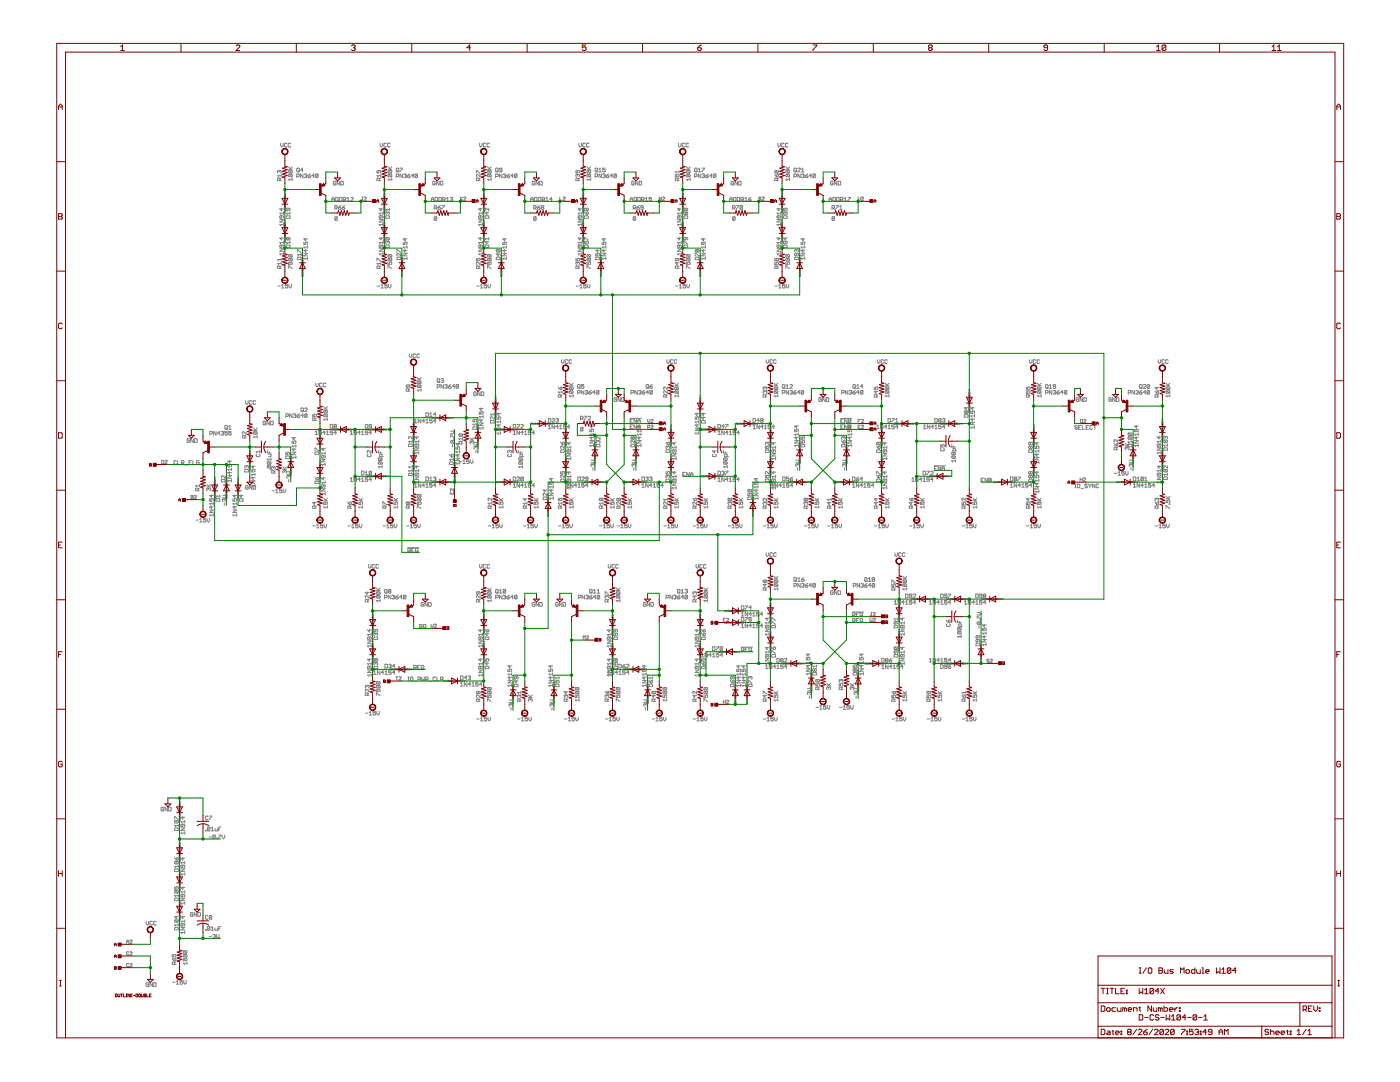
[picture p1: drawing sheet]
<svg xmlns="http://www.w3.org/2000/svg" width="279mm" height="216mm" viewBox="0 0 279 216" stroke-linecap="round" stroke-linejoin="round" font-family="sans-serif">
<g fill="none" stroke="#808080" stroke-width=".2">
<path d="M55.8 34.2l-.2-.2-.2 .2 .1 .3M55.8 34.2l.1-.2 .2 .2-.1 .3M55.8 34.2v.1M55.9 36v-.3l-.4-.2-.1 .5h.7M56 28.6v.5l.3 .2 .2-.2v-.5M56.1 35.1h-.7l.2 .2M56.1 35.5l-.2 .3M56.1 34.8v.5M56.7 39.6h.1M56.8 39.1h.1M56.8 39.9h.1M56.8 38.7l.1 .1"/>
<path d="M56.8 39.9v.1M56.8 39.4l.1 .1v-.1M56.8 38.4h.1M56.8 38.9h.1M56.8 39.6h.1M56.8 39h.1M56.8 38.9l.1 .1M56.8 38.5h.1M56.8 38.4l.1 .1M56.9 39.9l-.1 .1M56.9 38.6v.1M56.9 39.2v.1"/>
<path d="M56.9 39.3h.1M56.9 39.2h.1M56.9 38.7h.1M56.9 38.6h.1M56.9 39.9h.1M56.9 39.1h.1M56.9 38.1v.1M56.9 39.6h-.1M56.9 39.8v-.1l.1 .1M56.9 39.9v.1M56.9 38.8h.1M56.9 38.1l-.1 .1"/>
<path d="M57.3 28.7l-.2-.1-.3 .1v.5l.1 .1 .4-.1M57.6 33.8h.7M57.6 33.3l.5 .5M57.7 34.8l-.1 .4 .6 .1M57.7 34l.6 .2-.1 .3M57.7 34.8l.5 .5M57.7 34l-.1 .4 .6 .1M57.7 34.8l.6 .1-.1 .4M57.7 34l.5 .5M58 28.7l-.1-.1-.4 .1v.5l.1 .1 .4-.1M58.3 35.8h-.7l.2 .2M58.3 35.5v.5"/>
<path d="M58.3 33.3l-.3 .4M59.2 35.2l.5-.1-.1-.4h-.4v.8M59.2 33.7l.2-.2 .3 .2-.1 .6-.4-.1zM59.5 34l.2 .3M60.5 33.9h-.5l.3-.4v.8M60.5 34.7v.8l-.5-.8v.8M60.7 34.8l.4-.1 .1 .1-.1 .3M61 35.1h.1M61.1 35.1l.1 .1-.1 .3-.4-.2M61.5 35.1h.3l.2 .2-.4 .2zM62 34.7l-.5 .4M62.7 35.1h-.5l.4-.4v.8"/>
<path d="M63.5 34.8l-.4-.1-.1 .6M63.5 34.8v.5l-.1 .2-.4-.2M63.5 34.8l-.5 .5M66.2 39.8h.5M67 39.4l.5 .1-.1 .6h-.4zM67 36.3l-.1-.1-.4 .1 .2 .6 .3-.1v-.2h-.2M67.7 39.4l.5 .1-.1 .6h-.4zM67.8 36.2v.7l-.5-.7v.7M68 36.2l.5 .1-.1 .6h-.4zM68.5 39.9h.4l.1-.4-.5-.1v.7M68.7 39.9l.3 .2M69.2 39.6l.3-.2v.7"/>
<path d="M70 39.5l.1-.1 .4 .1-.5 .6h.5M72.2 39.3h.3M72.3 39.3v.6l-.1 .1-.2-.1M72.7 39.4l.1-.1 .3 .1-.4 .6h.4M75.6 34l-.1 .5-.3-.1 .2-.4h.5l.1 .2-.1 .3M75.7 36v-.3l-.3-.2-.2 .5h.8M75.9 28.6v.5l.2 .2 .3-.2v-.5M76 35.1h-.8l.3 .2M76 35.5l-.3 .3M76 34.8v.5M76.6 39.1h.2M76.6 39.9h.1"/>
<path d="M76.6 38.7l.2 .1M76.6 39.9v.1M76.6 40h.1M76.6 39.1h.1M76.7 38.4h.1M76.7 38.6v.1M76.7 38.7v.1M76.7 38.9h.1M76.7 39.3v-.1v.1M76.7 39.4v.1l.1-.1M76.7 39.6h.1M76.7 39h.1"/>
<path d="M76.7 38.5h.1M76.7 39.3h.1M76.7 38.9v.1M76.7 38.8h.1M76.7 38.7h.1M76.7 38.4v.1M76.7 39.9v.1M76.7 38.6h.1M76.8 39.9h-.1M76.8 39.1h.1M76.8 39.9h.1M76.8 39.8l-.1-.1 .2 .1"/>
<path d="M76.8 38.7h.1M76.8 39.6h-.2M76.8 38.1l-.1 .1M76.8 38.1v.1M76.8 38.6v.1M76.8 39.2v.1M76.8 39.9v.1M76.8 39.3h.1M76.8 38.8h.1M77.1 28.7l-.1-.1-.4 .1 .1 .6 .4-.1M77.4 33.8h.8M77.4 33.3l.5 .5"/>
<path d="M77.6 34l.6 .2-.1 .3M77.6 34.8h.5l.1 .1-.1 .4M77.6 34.8l-.2 .1 .2 .4h.5M77.6 34l-.2 .4 .7 .1M77.6 34l.5 .5M77.6 34.8l.5 .5M77.9 28.7l-.2-.1-.3 .1v.5l.1 .1 .4-.1M78.2 35.5v.5M78.2 35.8h-.8l.3 .2M78.2 33.3l-.4 .4M79.1 35.2l.5-.1-.2-.4h-.3v.8M79.2 33.5l.4 .2-.2 .6-.3-.1z"/>
<path d="M79.3 34l.3 .3M79.8 33.5h.5l-.5 .8M80.3 34.7v.8l-.5-.8v.8M80.6 34.8l.4-.1 .1 .1-.1 .3M80.8 35.1h.2M81 35.1l.1 .1-.1 .3-.4-.2M81.3 35.1h.4l.1 .2-.4 .2zM81.8 34.7l-.5 .4M82.6 35.1h-.5l.4-.4v.8M83.3 34.8l-.3-.1-.2 .6M83.3 34.8l-.1 .7-.4-.2M83.3 34.8l-.5 .5"/>
<path d="M86.1 39.8h.5M86.8 39.4l.5 .1-.1 .6h-.4zM86.9 36.3l-.2-.1-.3 .1 .1 .6 .4-.1v-.2h-.3M87.6 39.4l.5 .1-.2 .6h-.3zM87.6 36.2v.7l-.5-.7v.7M87.9 36.2l.5 .1-.2 .6h-.3zM88.3 39.9h.4l.1-.4-.5-.1v.7M88.6 39.9l.2 .2M89.1 39.6l.2-.2v.7M89.8 39.5l.4-.1 .1 .1-.1 .3M90.1 39.8h.1M90.2 39.8l.1 .1-.1 .2-.4-.1"/>
<path d="M91.9 39.3v.7M92 39.6l.3 .4M92.3 39.3l-.4 .5M92.5 39.4l.1-.1 .4 .1-.5 .6h.5M95.1 34.5v-.5l.7 .5M95.6 36v-.3l-.4-.2-.1 .5h.7M95.7 28.6v.5l.2 .2 .3-.2v-.5M95.8 34.8v.5l-.5-.5-.2 .1 .1 .4M95.8 35.5l-.2 .3M96.4 39.6h.1M96.5 39.1h.1zM96.5 38.7h.1l-.1 .1"/>
<path d="M96.5 39.9v.1M96.5 39.4v.1l.1-.1M96.5 39.3l.1-.1v.1M96.5 39h.1M96.5 38.5h.1M96.5 38.4h.1M96.5 38.6v.1M96.5 38.7v.1M96.5 38.9h.1M96.5 39.6h.1M96.5 39.3h.1M96.5 38.9l.1 .1"/>
<path d="M96.5 38.8h.1M96.5 38.7h.1M96.5 38.4l.1 .1M96.5 38.6l.1 .1M96.5 38.6h.1M96.6 39.9h.1M96.6 39.9h-.1M96.6 39.9v.1M96.6 39.8l-.1-.1 .2 .1M96.6 39.6h-.1M96.6 38.1l-.1 .1M96.6 38.1v.1"/>
<path d="M96.6 38.6v.1M96.6 39.2v.1M97 28.7l-.2-.1-.3 .1v.5l.1 .1 .4-.1M97.3 33.8h.7M97.3 33.3l.5 .5M97.4 34l-.1 .4 .6 .1M97.4 34.8l-.1 .1 .1 .4h.5M97.4 34.8h.5l.1 .1-.1 .4M97.4 34h.5l.1 .2-.1 .3M97.4 34.8l.5 .5M97.4 34l.5 .5M97.7 28.7l-.1-.1-.4 .1v.5l.1 .1 .4-.1"/>
<path d="M98 35.8h-.7l.2 .2M98 33.3l-.3 .4M98 35.5v.5M98.9 35.2l.5-.1-.1-.4h-.4v.8M99 33.5l.4 .2-.1 .6-.4-.1zM99.2 34l.2 .3M100.2 33.9l-.5-.1 .1-.3 .4 .2v.5l-.1 .1-.4-.1M100.2 34.7v.8l-.5-.8v.8M100.4 34.8l.4-.1 .1 .1-.1 .3M100.7 35.1h.1M100.8 35.1l.1 .1-.1 .3-.4-.2M101.2 35.1h.4l.1 .2-.4 .2z"/>
<path d="M101.7 34.7l-.5 .4M102.4 35.1h-.5l.4-.4v.8M103.2 34.8l-.4-.1-.1 .6M103.2 34.8l-.1 .7-.4-.2M103.2 34.8l-.5 .5M105.9 39.8h.5M106.7 39.4l.5 .1-.1 .6h-.4zM106.7 36.3l-.1-.1-.4 .1 .1 .6 .4-.1v-.2h-.2M107.4 39.4l.5 .1-.1 .6h-.4zM107.5 36.2v.7l-.5-.7v.7M107.7 36.2l.5 .1-.1 .6h-.4zM108.2 39.9h.4l.1-.4-.5-.1v.7"/>
<path d="M108.4 39.9l.3 .2M108.9 39.6l.3-.2v.7M110.2 39.8h-.5l.4-.4v.7M111.7 39.3v.7h.5M112.4 39.4l.1-.1 .3 .1-.4 .6h.4M115.3 34v.4l-.1 .1-.3-.1 .1-.4h.5l.2 .2-.2 .3M115.3 34.9l-.1-.1-.3 .1 .1 .4M115.3 34.9l.1-.1 .3 .1-.2 .4M115.3 34.9v.2M115.4 36v-.3l-.4-.2-.1 .5h.8M115.5 28.6v.5l.3 .2 .3-.2v-.5M115.7 35.5l-.3 .3"/>
<path d="M116.3 39.6h.1M116.3 39.1h.2zM116.3 38.7l.2 .1-.1-.1M116.3 40h.1M116.3 39.9v.1M116.4 39.4v.1l.1-.1M116.4 39h.1M116.4 38.5h.1M116.4 38.4h.1M116.4 38.9h.1M116.4 39.6h.1M116.4 38.9v.1"/>
<path d="M116.4 38.4v.1M116.4 39.2h.1M116.4 38.6h.1M116.4 38.6v.1M116.4 39.9v.1M116.4 39.2v.1M116.4 39.9l.1 .1M116.4 39.9h.1M116.5 39.8l-.1-.1 .1 .1M116.5 39.6h-.1M116.5 39.2l-.1 .1M116.5 38.6l-.1 .1"/>
<path d="M116.5 38.1l-.1 .1M116.5 38.1v.1M116.8 28.7l-.1-.1-.4 .1v.5l.1 .1 .4-.1M117.1 33.8h.8M117.1 33.3l.5 .5M117.3 34l.6 .2-.1 .3M117.3 34.8l.6 .1-.1 .4M117.3 34l-.2 .4 .7 .1M117.3 34.8l-.2 .4 .7 .1M117.3 34.8l.5 .5M117.3 34l.5 .5M117.6 28.7l-.2-.1-.3 .1v.5l.1 .1 .4-.1"/>
<path d="M117.9 35.5v.5M117.9 35.8h-.8l.3 .2M117.9 33.3l-.4 .4M118.8 33.7l.1-.2 .4 .2-.2 .6-.3-.1zM118.8 35.2l.5-.1-.2-.4h-.3v.8M119 34l.3 .3M119.5 33.8l.3-.3v.8M119.5 34.3h.5M120 34.7v.8l-.5-.8v.8M120.3 34.8l.3-.1 .2 .1-.2 .3M120.5 35.1h.1M120.6 35.1l.2 .1-.2 .3-.3-.2"/>
<path d="M120.8 33.5h-.5v.4l.2-.1 .3 .1-.2 .4-.3-.1M121 35.1h.4l.1 .2-.3 .2zM121.5 34.7l-.5 .4M122.3 35.1h-.5l.4-.4v.8M123 34.8l-.3-.1-.2 .6M123 34.8l-.5 .5M123 34.8l-.1 .7-.4-.2M125.8 39.8h.5M126.5 39.4l.5 .1-.1 .6h-.4zM126.6 36.3l-.2-.1-.3 .1 .1 .6 .4-.1v-.2h-.3M127.3 39.4l.5 .1-.1 .6h-.4zM127.3 36.2v.7l-.5-.7v.7"/>
<path d="M127.6 36.2l.5 .1-.1 .6h-.4zM128 39.9h.4l.1-.4-.5-.1v.7M128.3 39.9l.2 .2M128.8 39.6l.2-.2v.7M130 39.4h-.5v.4l.3-.2 .2 .2-.1 .3-.4-.1M132 39.3v.7l-.4-.7v.7M132.2 39.4l.1-.1 .4 .1-.5 .6h.5M134.8 34.8v.5h.3l-.1-.2 .1-.3 .4 .1-.1 .4M135.3 36l-.2-.5-.3 .2v.3h.7M135.4 28.6v.5l.3 .2 .2-.2v-.5M135.5 35.5l-.2 .3M135.5 34.3h-.7l.2 .2"/>
<path d="M135.5 34v.5M136.2 39.1h.1zM136.2 38.7l.1 .1-.1-.1M136.2 40h.1M136.2 39.9v.1M136.2 39.4v.1l.1-.1M136.2 39h.1M136.2 38.5h.1M136.2 38.4h.1M136.2 38.9h.1M136.2 39.6h.1M136.2 38.9l.1 .1"/>
<path d="M136.2 38.4l.1 .1M136.2 39.2h.1M136.2 38.6h.1M136.2 38.6v.1M136.2 39.2v.1M136.3 39.9h-.1M136.3 39.9v.1M136.3 38.6v.1M136.3 39.2v.1M136.3 39.8l-.1-.1 .2 .1M136.3 39.6h-.2M136.3 39.2l-.1 .1"/>
<path d="M136.3 38.6l-.1 .1M136.3 38.1l-.1 .1M136.3 38.1v.1M136.7 28.7l-.2-.1-.3 .1 .1 .6 .4-.1M137 33.8h.7M137 33.3l.5 .5M137.1 34.8l-.1 .1 .1 .4h.5M137.1 34.8h.5l.1 .1-.1 .4M137.1 34h.5l.1 .2-.1 .3M137.1 34l-.1 .2 .1 .3h.5M137.1 34.8l.5 .5M137.1 34l.5 .5"/>
<path d="M137.4 28.7l-.1-.1-.4 .1v.5l.1 .1 .4-.1M137.7 35.8h-.7l.2 .2M137.7 35.5v.5M137.7 33.3l-.3 .4M138.6 33.7l.1-.2 .4 .2-.1 .6-.4-.1zM138.6 35.2l.5-.1-.1-.4h-.4v.8M138.9 34l.2 .3M139.4 33.8l.2-.3v.8M139.4 34.3h.5M139.9 34.7v.8l-.5-.8v.8M140.1 33.5h.5l-.5 .8M140.1 34.8l.4-.1 .1 .1-.1 .3"/>
<path d="M140.4 35.1h.1M140.5 35.1l.1 .1-.1 .3-.4-.2M140.9 35.1h.3l.2 .2-.4 .2zM141.4 34.7l-.5 .4M142.1 35.1h-.5l.4-.4v.8M142.9 34.8l-.2 .7-.3-.2M142.9 34.8l-.4-.1-.1 .6M142.9 34.8l-.5 .5M145.6 39.8h.5M146.4 39.4l.5 .1-.2 .6h-.3zM146.4 36.3l-.1-.1-.4 .1v.5l.4 .1 .1-.3h-.2M147.1 39.4l.5 .1-.1 .6h-.4z"/>
<path d="M147.2 36.2v.7l-.5-.7v.7M147.4 36.2l.5 .1-.1 .6h-.4zM147.9 39.9h.4l.1-.4-.5-.1v.7M148.1 39.9l.3 .2M148.6 39.6l.3-.2v.7M149.4 39.8h.4l.1 .2-.4 .1zM149.9 39.4l-.5 .4M151.8 39.4l-.1-.1-.3 .1 .1 .2 .3 .2-.1 .2-.3-.1M152.1 39.4l.1-.1 .3 .1-.4 .6h.4M154.6 34.8l.4 .5M154.7 34l-.1 .4 .6 .1M154.7 34l.7 .2-.2 .3"/>
<path d="M154.7 34l.5 .5M155.1 34.8l.3 .1-.2 .4h-.2zM155.1 36v-.3l-.4-.2-.1 .5h.8M155.3 28.6v.5l.2 .2 .2-.2v-.5M155.4 35.5l-.3 .3M156 39.6h.1M156 39.1h.2zM156 38.7l.2 .1M156 40h.1M156 39.9v.1M156.1 39.4v.1l.1-.1M156.1 39.3v-.1v.1"/>
<path d="M156.1 39h.1M156.1 38.5h.1M156.1 38.4h.1M156.1 38.6v.1M156.1 38.7v.1M156.1 38.9h.1M156.1 39.6h.1M156.1 39.3h.1M156.1 38.9v.1M156.1 38.8h.1M156.1 38.7h.1M156.1 38.4v.1"/>
<path d="M156.1 38.6h.1M156.1 39.9h.1M156.1 39.1h.1M156.2 39.8l-.1-.1 .1 .1M156.2 39.6h-.1M156.2 38.1l-.1 .1M156.2 38.1v.1M156.2 38.6v.1M156.2 39.2v.1M156.2 39.9h.1M156.2 39.9l-.1 .1M156.2 39.3h-.1"/>
<path d="M156.2 38.8h-.1M156.2 38.7h-.1M156.5 28.7l-.1-.1-.4 .1v.5l.1 .1 .4-.1M156.8 33.8h.8M156.8 33.3l.5 .5M157 34h.5l.1 .2-.1 .3M157 34.8h.5l.1 .1-.1 .4M157 34.8l-.2 .1 .2 .4h.5M157 34l-.2 .2 .2 .3h.5M157 34.8l.5 .5M157 34l.5 .5M157.2 28.7l-.1-.1-.3 .1v.5l.1 .1 .3-.1"/>
<path d="M157.6 35.5v.5M157.6 35.8h-.8l.3 .2M157.6 33.3l-.4 .4M158.5 33.7l.1-.2 .4 .2-.2 .6-.3-.1zM158.5 35.2l.5-.1-.2-.4h-.3v.8M158.7 34l.3 .3M159.2 33.7l.1-.2 .4 .2-.5 .6h.5M159.7 34.7v.8l-.5-.8v.8M160 34.8l.3-.1 .2 .1-.2 .3M160 34.3h.5M160 33.8l.2-.3v.8M160.2 35.1h.1"/>
<path d="M160.3 35.1l.2 .1-.2 .3-.3-.2M160.7 35.1h.4l.1 .2-.4 .2zM161.2 34.7l-.5 .4M162 35.1h-.5l.3-.4v.8M162.7 34.8l-.4-.1-.1 .6M162.7 34.8l-.1 .7-.4-.2M162.7 34.8l-.5 .5M165.5 39.8h.5M166.2 39.4l.5 .1-.1 .6h-.4zM166.3 36.3l-.2-.1-.3 .1v.5l.3 .1 .2-.3h-.3M167 39.4l.5 .1-.2 .6h-.3zM167 36.2v.7l-.5-.7v.7"/>
<path d="M167.3 36.2l.5 .1-.2 .6h-.3zM167.7 39.9h.4l.1-.4-.5-.1v.7M168 39.9l.2 .2M168.5 39.6l.2-.2v.7M169.2 39.4h.5l-.5 .7M171.3 39.3v.6l.1 .1 .3-.1v-.6M171.9 39.4l.1-.1 .3 .1-.4 .6h.4M55.4 57.1h.5M55.8 49.6h.8l-.8 .5h.8M55.8 43.8h.8l-.8 .5h.8M55.9 53.6l-.1-.5-.4 .1v.4h.7M56.1 52.6h-.7l.2 .2"/>
<path d="M56.1 51.8h-.7l.2 .2M56.1 51.6v.4M56.1 52.3v.5M56.1 53.1l-.2 .2M56.2 57l.2-.3v.8M56.2 57.5h.5M56.2 47.4v.5l-.4-.4h.8M56.2 41.6v.5l-.4-.4h.8M56.2 48.9v.4l-.1 .1-.3-.1 .1-.4h.6l.1 .1-.1 .4M56.2 43.1v.3l-.1 .2-.3-.2 .1-.3h.6l.1 .1-.1 .4M56.6 50.7h-.8l.3 .2M56.6 42.3v.5"/>
<path d="M56.6 44.6v.5M56.6 48.1v.5M56.6 50.4v.5M56.6 48.4h-.8l.3 .2M56.6 44.8h-.8l.3 .3M56.6 42.5h-.8l.3 .3M56.7 45.4h.1M56.7 47.8h.1M56.7 41.9h.1M56.8 46.3v.1M56.8 40.4v.1M56.8 42.2v.1l.1-.1"/>
<path d="M56.8 44.9v.1M56.8 45.7v.1M56.8 46.3h.1M56.8 48h.1M56.8 45.8h.1M56.8 41.1h.1v.1l-.1-.1M56.8 44.6l.1 .1-.1-.1M56.8 46.9l.1 .1M56.8 45h.1M56.8 40.5h.1M56.8 45.7h.1M56.8 41.4l.1 .1z"/>
<path d="M56.8 47.2l.1 .1zM56.8 40.4l.1 .1v-.1M56.8 46.2l.1 .2v-.2M56.8 44.9h.1M56.8 46.2v.1M56.8 42.2h.1M56.8 40.4h.1M56.8 41.7l.1 .1v-.1M56.8 42h.1M56.8 45.2l.1 .1v-.1M56.8 45.5h.1M56.8 47.6l.1 .1v-.1"/>
<path d="M56.8 40.7v.1M56.8 41.2l.1 .1M56.8 41.6h.1M56.8 44.3h.1M56.8 44.7v.1M56.8 46.6h.1M56.8 47.1h.1M56.8 47.8h.1M56.8 44.8h.1M56.8 47.2h.1M56.8 47.1l.1 .1M56.8 46.7h.1"/>
<path d="M56.8 46.6l.1 .1M56.8 41.6l.1 .1M56.8 41.3h.1M56.8 40.8h.1M56.9 47.4v.1M56.9 45.7l-.1 .1M56.9 40.9v.1M56.9 44.4v.1M56.9 45.1v.1M56.9 46.7v.1M56.9 45.2h.1M56.9 45.1h.1"/>
<path d="M56.9 44.5h.1M56.9 44.4h.1M56.9 47.5h.1M56.9 47.4h.1M56.9 46.7h.1M56.9 41.6h-.1M56.9 41.6h.1M56.9 40.9h.1M56.9 41.6v.1M56.9 45.7h.1M56.9 48h.1M56.9 42.2h.1"/>
<path d="M56.9 44.9h.1M56.9 45.6v-.1l-.1 .1h.2M56.9 48v-.1l.1 .1M56.9 42.1v-.1l.1 .1M56.9 42.2v.1M56.9 43.9v.1M56.9 44.9v.1M56.9 45.7v.1M56.9 46.8h.1M56.9 47.7l-.1 .1M56.9 48v.1M56.9 45.8h.1"/>
<path d="M56.9 45h.1M56.9 44h-.1M56.9 47h.1M57.1 43.2l.6-.1 .2 .5h-.8zM57.1 49l.6-.1 .2 .5h-.8zM57.4 56.7h-.5v.4l.3-.1 .2 .1-.1 .4-.4-.2M57.5 47.5l.1-.1 .3 .1-.2 .4-.2-.1M57.5 47.5l-.1-.1-.3 .1 .1 .4 .3-.1M57.5 41.6v.3l-.1 .2-.3-.2 .1-.3h.5l.2 .1-.2 .4M57.5 47.5v.3M57.6 52.3v.5h.4l-.2-.2 .2-.3 .3 .1-.1 .4M57.6 53.6v-.5l.7 .5"/>
<path d="M57.7 56.7v.5l.2 .3 .3-.3v-.5M57.7 50.8l-.1 .4 .6 .1M57.7 51.6l.6 .1-.1 .3M57.7 51.6l.5 .4M57.7 50.8l.6 .1-.1 .4M57.7 51.6l-.1 .3 .6 .1M57.7 50.8l.5 .5M57.9 48.4h-.8l.3 .2M57.9 42.5h-.8l.3 .3M57.9 42.3v.5M57.9 48.1v.5M59.4 50.3v-.5l.7 .5"/>
<path d="M59.5 51.3h.5l.1 .5h-.7zM60.1 50.8h-.7l.2 .3M60.1 50.5v.6M60.2 54.8h.1M60.2 52.4h.1M60.3 54.3h.2zM60.3 51.6l.2 .1-.2-.1M60.3 53.9l.2 .1-.2-.1M60.3 55v.1M60.3 50.9v.1M60.3 52.7v.1M60.3 55.1h.1"/>
<path d="M60.3 52.8h.1M60.3 50.9h.1M60.3 54.1l.1 .1M60.3 51.8l.2 .2h-.2l.1-.1M60.3 52.8l.1-.1v.1M60.3 50.9l.2 .1v-.1M60.3 52.2l.1 .1 .1-.1M60.3 52.6h.2zM60.3 54.6l.1 .1 .1-.1M60.3 54.9l.2 .1zM60.3 51.3h.1M60.3 53.6l.1 .1"/>
<path d="M60.3 54.1h.1M60.3 54.8h.1M60.3 54.2h.2M60.3 53.7h.2M60.3 51.8h.2M60.3 51.4h.2M60.3 51.3l.1 .1M60.4 55.1h-.1M60.4 51.4v.1M60.4 52.1v.1M60.4 53.7v.1M60.4 54.4v.1"/>
<path d="M60.4 54.4h.1M60.4 53.7h.1M60.4 52.1h.1M60.4 51.4h.1M60.4 55v.1M60.5 51.4l-.1 .1M60.5 52.1l-.1 .1M60.5 52.4v.1M60.5 53.3v.1M60.5 53.8h-.1M60.5 54.4l-.1 .1M60.5 54.7l-.2 .1"/>
<path d="M60.5 52.4l-.2 .1M60.5 53.3l-.2 .1M60.6 48.3v.5h.4l-.1-.3 .1-.2 .4 .1-.1 .4M60.6 50.5h.8l-.8 .6h.8M61 49.8v.5l-.4-.4h.8M61 47.5v.5l-.4-.3h.8M61.4 51.6h-.8l.3 .2M61.4 49v.6M61.4 51.3v.5M61.4 49.3h-.8l.3 .3M66.2 40.1v-.5l.3-.2 .2 .2v.5M66.8 41.5l.5-.1-.1-.4h-.4v.8"/>
<path d="M67.1 41.5l.2 .3M67.3 43.3v.6l-.1 .1-.4-.1M67.3 43.3l-.1-.1-.4 .1v.6M67.3 43.3l-.5 .6M67.6 41.4h.3l.2 .3-.4 .1zM68.1 41l-.5 .4M68.3 41.4h.4l.1 .3-.3 .1zM68.8 41l-.5 .4M69.2 40.1h.5M75.2 52v-.4l.8 .4M75.3 57.1h.5M75.7 49.6h.7l-.7 .5h.7"/>
<path d="M75.7 43.8h.7l-.7 .5h.7M75.7 53.6l-.1-.5-.4 .1v.4h.8M76 52.6h-.8l.3 .2M76 52.3v.5M76 53.1l-.3 .2M76 57l.3-.3v.8M76 57.5h.5M76.1 41.6v.5l-.4-.4h.7M76.1 43.1v.3l-.2 .2-.2-.2 .1-.3h.5l.1 .1-.1 .4M76.1 47.4v.5l-.4-.4h.7M76.1 48.9v.4l-.2 .1-.2-.1 .1-.4h.5l.1 .1-.1 .4M76.4 50.7h-.7l.2 .2"/>
<path d="M76.4 44.8h-.7l.2 .3M76.4 48.4h-.7l.2 .2M76.4 42.5h-.7l.2 .3M76.4 42.3v.5M76.4 44.6v.5M76.4 48.1v.5M76.4 50.4v.5M76.6 45.4l.2 .1M76.6 41.9l.2 .1M76.6 40.4v.1M76.6 44.9v.1M76.6 45.7v.1"/>
<path d="M76.6 46.3h.1M76.6 44.6l.2 .1-.1-.1M76.6 46.9l.2 .1M76.6 41.1h.2l-.1 .1M76.6 45.8h.1M76.6 45h.1M76.6 46.3v.1M76.6 40.5h.1M76.6 41.4l.2 .1zM76.6 47.2l.2 .1zM76.6 45h.2M76.6 44.9h.2"/>
<path d="M76.6 46.2l.2 .2v-.2M76.6 40.4l.2 .1v-.1M76.6 45.7h.1M76.6 44.9h.1M76.6 48h.1M76.6 46.2v.1M76.6 42.2h.1M76.6 40.4h.1M76.7 40.9v.1l.1-.1M76.7 40.7v.1M76.7 41.1v.1M76.7 41.2v.1"/>
<path d="M76.7 41.6h.1M76.7 41.7v.1l.1-.1M76.7 41.9v.1M76.7 44.3h.1M76.7 44.4v.1M76.7 44.7v.1M76.7 45.1v.1M76.7 45.2v.1l.1-.1M76.7 45.4v.1M76.7 46.6h.1M76.7 46.8h.1M76.7 46.9v.1"/>
<path d="M76.7 47.1h.1M76.7 47.4v.1M76.7 47.6v.1l.1-.1M76.7 47.8h.1M76.7 44.8h.1M76.7 47.2h.1M76.7 46.7h.1M76.7 41.6v.1M76.7 41.3h.1M76.7 40.8h.1M76.7 44.5h.1M76.7 47.5h.1"/>
<path d="M76.7 47.1v.1M76.7 47h.1M76.7 46.6v.1M76.7 45.2h.1M76.7 46.7v.1M76.7 40.9v.1M76.7 45.8h.1M76.7 44.4h.1M76.7 47.4h.1M76.7 40.9h.1M76.8 42.2l-.1 .1-.1-.1M76.8 48h-.2"/>
<path d="M76.8 45.7l-.1 .1M76.8 45.7h.1M76.8 42.2h.1M76.8 44.9h.1M76.8 48h.1M76.8 42.1l-.1-.1 .2 .1M76.8 45.6l-.1-.1v.1h.2M76.8 48l-.1-.1 .2 .1M76.8 44h-.1M76.8 47.7l-.2 .1M76.8 41.6h.1M76.8 42.2v.1"/>
<path d="M76.8 43.9v.1M76.8 44.4v.1M76.8 44.9v.1M76.8 45.1h.1M76.8 45.7v.1M76.8 47.4v.1M76.8 48v.1M76.8 45.8h.1M76.8 45.1v.1M76.8 45h.1M76.8 44.5h.1M76.8 47.5h.1"/>
<path d="M76.8 47h.1M77 43.2l.6-.1 .1 .5h-.7zM77 49l.6-.1 .1 .5h-.7zM77.1 47.4l-.1 .4 .6 .1M77.1 47.4l.6 .1-.1 .4M77.1 47.4l.5 .5M77.3 56.7h-.5v.4l.2-.1 .3 .1-.1 .4-.4-.2M77.3 42.4l-.1-.1-.2 .1 .1 .4M77.3 48.3l-.1-.2-.2 .2 .1 .3M77.3 48.3l.1-.2 .3 .2-.1 .3M77.3 42.4l.1-.1 .3 .1-.1 .4M77.3 42.4v.1"/>
<path d="M77.3 48.3v.1M77.4 52.3v.5h.4l-.1-.2 .1-.3 .4 .1-.1 .4M77.4 53.6v-.5l.8 .5M77.5 56.7v.5l.3 .3 .2-.3v-.5M77.6 51.6l.6 .1-.1 .3M77.6 51.6l-.2 .1 .2 .3h.5M77.6 50.8l.5 .5M77.6 50.8l.6 .1-.1 .4M77.6 50.8l-.2 .4 .7 .1M77.6 51.6l.5 .4M77.7 41.6v.5M77.7 41.8h-.7l.2 .3"/>
<path d="M79.2 50.3v-.5l.7 .5M79.3 51.3h.5l.1 .5h-.7zM79.9 50.5v.6l-.4-.6-.3 .2 .1 .4M80.1 54.8h.1M80.1 52.4h.1M80.1 53.9l.2 .1-.1-.1M80.1 52v-.1l.2 .1M80.1 51.6l.2 .1M80.1 54.3h.1M80.1 55.1h.1M80.1 52.8h.1M80.1 52h.1"/>
<path d="M80.1 54.3h.2M80.1 54.2h.2M80.1 52h.2M80.1 55v.1M80.1 52.7v.1M80.1 54.2v.1M80.2 54.9l.1 .1M80.2 54.6v.1l.1-.1M80.2 54.5v-.1v.1M80.2 54.2h.1M80.2 53.8v-.1v.1M80.2 53.7h.1"/>
<path d="M80.2 52.6h.1M80.2 52.1h.1M80.2 51.8h.1M80.2 51.4h.1M80.2 54.5h.1M80.2 53.6v.1M80.2 51.3h.1M80.2 51.6v.1M80.2 52.2v.1M80.2 54.1h.1M80.2 54.8h.1M80.2 54.1v.1"/>
<path d="M80.2 53.8h.1M80.2 52.3h.1M80.2 51.7h.1M80.2 51.3v.1M80.2 54.9h.1M80.2 52.8h.1M80.2 52.5h.1M80.2 52.1v.1M80.2 55.1h.1M80.2 52.5v.1M80.3 55l-.1 .1M80.3 55v.1"/>
<path d="M80.3 54.9h.1M80.3 54.2v.1M80.3 52.5v.1M80.3 54.7l-.1 .1M80.3 53.3l-.1 .1M80.3 52.4l-.1 .1M80.3 51.4l-.1 .1M80.3 50.9l-.2 .1M80.3 52.2v.1M80.3 52.4v.1M80.3 52.6h.1M80.3 53.3v.1"/>
<path d="M80.3 53.8h.1M80.3 54.3h.1M80.3 54.4v.1M80.3 54.9v.1M80.3 55.1h.1M80.3 54.5h.1M80.3 52.8h.1M80.3 52.3h.1M80.3 52h.1M80.3 51.7h.1M80.5 48.3v.5h.4l-.2-.3 .2-.2 .3 .1-.1 .4M80.5 50.5h.7l-.7 .6h.7"/>
<path d="M80.9 47.5v.5l-.4-.3h.7M80.9 49.8v.5l-.4-.4h.7M81.2 51.6h-.7l.2 .2M81.2 49.3h-.7l.2 .3M81.2 49v.6M81.2 51.3v.5M86.1 40.1v-.5l.2-.2 .3 .2v.5M86.7 41.5h.3l.2-.4-.5-.1v.8M86.9 41.5l.3 .3M87.2 43.3v.6l-.2 .1-.3-.1M87.2 43.3l-.2-.1-.3 .1v.6M87.2 43.3l-.5 .6"/>
<path d="M87.4 41.4h.4l.1 .3-.4 .1zM87.9 41l-.5 .4M88.2 41h.5l-.5 .8M89.1 40.1h.5M95.1 51.6v.4h.4l-.2-.2 .2-.2 .3 .1-.1 .3M95.1 57.1h.5M95.5 49.6h.8l-.8 .5h.8M95.5 43.8h.8l-.8 .5h.8M95.6 53.6l-.1-.5-.4 .1v.4h.7M95.8 52.3v.5l-.5-.5-.2 .1 .1 .4M95.8 53.1l-.2 .2M95.9 57l.2-.3v.8"/>
<path d="M95.9 57.5h.5M95.9 43.1v.3l-.1 .2-.3-.2 .2-.3h.4l.2 .1-.2 .4M95.9 48.9v.4l-.1 .1-.3-.1 .2-.4h.4l.2 .1-.2 .4M95.9 47.4v.5l-.4-.4h.8M95.9 41.6v.5l-.4-.4h.8M96.3 50.7h-.8l.3 .2M96.3 48.4h-.8l.3 .2M96.3 44.8h-.8l.3 .3M96.3 42.5h-.8l.3 .3M96.3 42.3v.5M96.3 44.6v.5M96.3 48.1v.5"/>
<path d="M96.3 50.4v.5M96.4 45.4h.1M96.4 47.8h.1M96.4 41.9h.1M96.5 44.9l.1 .1zM96.5 44.6l.1 .1-.1-.1M96.5 47.2l.1 .1zM96.5 46.9h.1l-.1 .1M96.5 41.4l.1 .1zM96.5 41.1h.1l-.1 .1M96.5 48v.1l.1-.1M96.5 45.7v.1"/>
<path d="M96.5 42.2v.1l.1-.1M96.5 45.1h.1v.1M96.5 45.5h.1M96.5 45.2v.1l.1-.1M96.5 44.8h.1M96.5 44.3h.1M96.5 47.6v.1l.1-.1M96.5 47.2h.1M96.5 46.8h.1M96.5 46.7h.1M96.5 42h.1M96.5 41.7v.1l.1-.1"/>
<path d="M96.5 41.6l.1 .1M96.5 41.3h.1M96.5 40.9l.1 .1M96.5 40.8h.1M96.5 40.7v.1M96.5 41.1v.1M96.5 41.2l.1 .1M96.5 41.6h.1M96.5 44.4v.1M96.5 44.7v.1M96.5 46.6h.1M96.5 46.9v.1"/>
<path d="M96.5 47.1h.1M96.5 47.4v.1M96.5 47.8h.1M96.5 45.1v.1M96.5 44.5h.1M96.5 47.5h.1M96.5 47.1l.1 .1M96.5 47h.1M96.5 46.6l.1 .1M96.5 45.8h.1M96.5 46.7v.1M96.5 47.4h.1"/>
<path d="M96.5 45.2h.1M96.5 44.4l.1 .1M96.5 47.4l.1 .1M96.5 46.7l.1 .1M96.5 44.4h.1M96.5 40.9h.1M96.6 45.7l-.1 .1M96.6 45.7h.1M96.6 48h.1M96.6 42.2h.1M96.6 45.7v.1M96.6 42.2v.1"/>
<path d="M96.6 48v.1M96.6 42.1l-.1-.1 .2 .1M96.6 45.6l-.1-.1v.1h.2M96.6 44h-.1M96.6 48l-.1-.1 .2 .1M96.6 47.7l-.1 .1M96.6 46.2l-.1 .2M96.6 40.4v.1l-.1-.1v.1M96.6 46.8h.1M96.6 40.9v.1M96.6 41.6h.1M96.6 43.9v.1"/>
<path d="M96.6 44.4v.1M96.6 45.1v.1M96.6 47.4v.1M96.6 41.6v.1M96.9 48.9h.5l.2 .5h-.8zM96.9 43.1h.5l.2 .5h-.8zM97.1 56.7h-.5v.4l.3-.1 .2 .1-.1 .4-.4-.2M97.2 42.3v.5l-.4-.4h.8M97.2 48.1v.5l-.4-.3h.8M97.3 52.3v.5h.4l-.2-.2 .2-.3 .3 .1-.1 .4M97.3 53.6v-.5l.7 .5M97.4 56.7v.5l.2 .3 .3-.3v-.5"/>
<path d="M97.4 51.6h.5l.1 .1-.1 .3M97.4 51.6l-.1 .1 .1 .3h.5M97.4 50.8l.5 .5M97.4 50.8l-.1 .4 .6 .1M97.4 50.8h.5l.1 .1-.1 .4M97.4 51.6l.5 .4M97.6 41.6v.5l-.6-.5-.2 .1 .1 .4M97.6 47.6h-.8l.2 .3M97.6 47.4v.5M99 51.4l.7-.1 .1 .5h-.8zM99.2 49.8l-.2 .1 .2 .4h.5M99.2 49.8h.5l.1 .1-.1 .4"/>
<path d="M99.2 49.8l.5 .5M99.4 50.5v.6l-.4-.4h.8M99.9 54.8h.1M99.9 52.4h.1M100 53.9l.1 .1-.1-.1M100 52v-.1l.1 .1M100 51.6l.1 .1M100 54.3h.1M100 55.1h.1M100 52.8h.1M100 52h.1M100 55v.1"/>
<path d="M100 54.2h.1M100 52.7v.1M100 54.2v.1M100 54.9l.2 .1M100 54.6l.1 .1v-.1M100 54.5h.1M100 53.8h.1M100 53.7h.1M100 52.6h.2M100 52.1h.1M100 51.8h.1M100 51.4h.1"/>
<path d="M100 51.3h.1M100 51.6v.1M100 52.2v.1M100 53.6l.1 .1M100 54.1h.1M100 54.8h.1M100 54.1l.1 .1M100 52.3h.1M100 51.7h.1M100 51.3l.1 .1M100.1 52.1h-.1M100.1 54.9h.1"/>
<path d="M100.1 54.5h.1M100.1 53.8h.1M100.1 52.8h.1M100.1 52.5h.1M100.1 52.3h.1M100.1 52.1v.1M100.1 51.7h.1M100.1 55.1h-.1M100.1 54.9h-.1M100.1 52.8h-.1M100.1 52.5l-.1 .1M100.1 55v.1"/>
<path d="M100.1 54.2v.1M100.1 52.5v.1M100.1 52h.1M100.1 51.4v.1M100.1 54.7l-.1 .1M100.1 53.3l-.1 .1M100.1 52.4l-.1 .1M100.1 50.9l-.1 .1M100.1 52.2v.1M100.1 52.4v.1M100.1 52.6h.1M100.1 53.3v.1"/>
<path d="M100.1 54.3h.1M100.1 54.4v.1M100.1 54.9v.1M100.1 55.1h.1M100.3 50.5h.8l-.8 .6h.8M100.3 48.3v.5h.4l-.1-.3 .1-.2 .4 .1-.1 .4M100.7 49.8v.5l-.4-.4h.8M100.7 47.5v.5l-.4-.3h.8M101.1 51.6h-.8l.3 .2M101.1 49.3h-.8l.3 .3M101.1 49v.6M101.1 51.3v.5"/>
<path d="M105.9 40.1v-.5l.3-.2 .2 .2v.5M106.5 41.5l.5-.1-.1-.4h-.4v.8M106.8 41.5l.2 .3M107 43.3l-.1 .7-.4-.1M107 43.3l-.1-.1-.4 .1v.6M107 43.3l-.5 .6M107.3 41.4h.3l.2 .3-.4 .1zM107.8 41l-.5 .4M108.1 41.4l-.1-.1 .1-.3 .4 .1-.1 .3M108.1 41.4l-.1 .1 .1 .3 .4-.1-.1-.3M108.1 41.4h.3M108.9 40.1h.5"/>
<path d="M114.9 51.6v.4h.4l-.1-.2 .1-.2 .4 .1-.2 .3M115 57.1h.5M115.3 52.4l.1-.1 .3 .1-.2 .4M115.3 52.4l-.1-.1-.3 .1 .1 .4M115.3 52.4v.2M115.4 49.6h.7l-.7 .5h.7M115.4 43.8h.7l-.7 .5h.7M115.4 53.6v-.4l-.4-.1-.1 .5h.8M115.7 53.1l-.3 .2M115.7 57.5h.5M115.7 57l.3-.3v.8M115.7 43.1v.3l-.1 .2-.2-.2 .1-.3h.5l.1 .1-.1 .4"/>
<path d="M115.7 47.4v.5l-.3-.4h.7M115.7 41.6v.5l-.3-.4h.7M115.7 48.9v.4l-.1 .1-.2-.1 .1-.4h.5l.1 .1-.1 .4M116.1 50.7h-.7l.2 .2M116.1 48.4h-.7l.2 .2M116.1 44.8h-.7l.2 .3M116.1 42.5h-.7l.2 .3M116.1 42.3v.5M116.1 44.6v.5M116.1 48.1v.5M116.1 50.4v.5M116.3 45.4h.1"/>
<path d="M116.3 47.8h.1M116.3 41.9h.1M116.3 44.9l.2 .1zM116.3 44.6l.2 .1-.1-.1M116.3 47.2l.2 .1zM116.3 46.9l.2 .1-.1-.1M116.3 41.4h.2v.1zM116.3 41.1h.2v.1l-.1-.1M116.3 40.4v.1M116.3 46.2v.2M116.3 45.8h.1M116.3 48.1h.1"/>
<path d="M116.3 46.2h.1M116.3 42.3h.1M116.3 40.4h.1M116.3 45.7v.1M116.3 42.2v.1M116.3 48v.1M116.4 45.2v.1l.1-.1M116.4 45.5h.1M116.4 44.8h.1M116.4 44.3h.1M116.4 47.6v.1l.1-.1M116.4 47.2h.1"/>
<path d="M116.4 46.7h.1M116.4 42h.1M116.4 41.7v.1l.1-.1M116.4 41.3h.1M116.4 40.8h.1M116.4 40.4l.1 .1v-.1M116.4 46.2l.1 .2v-.2M116.4 40.7v.1M116.4 41.2v.1M116.4 41.6h.1M116.4 44.7v.1M116.4 46.6h.1"/>
<path d="M116.4 47.1h.1M116.4 47.8h.1M116.4 47.1v.1M116.4 46.6v.1M116.4 41.6v.1M116.4 45.1h.1M116.4 44.4h.1M116.4 47.4h.1M116.4 40.9h.1M116.4 45.7v.1M116.4 42.2v.1M116.4 48v.1"/>
<path d="M116.4 40.9v.1M116.4 44.4v.1M116.4 45.1v.1M116.4 46.7v.1M116.4 47.4v.1M116.4 42.2h.1M116.4 45.7l.1 .1M116.4 48l.1 .1M116.4 42.2l.1 .1M116.4 45.7h.1M116.4 48h.1M116.5 45.6l-.1-.1v.1h.1"/>
<path d="M116.5 45.1l-.1 .1M116.5 44.4l-.1 .1M116.5 44h-.1M116.5 48l-.1-.1 .1 .1M116.5 47.7l-.1 .1M116.5 47.4l-.1 .1M116.5 46.8h-.1M116.5 42.1l-.1-.1 .1 .1M116.5 41.6l-.1 .1M116.5 40.9l-.1 .1M116.5 41.6h.1M116.5 43.9v.1"/>
<path d="M116.6 43.2l.7-.1 .1 .5h-.8zM116.6 48.1v.5h.4l-.1-.2 .1-.3 .4 .2-.1 .3M116.6 47.9v-.5l.8 .5M116.6 49l.7-.1 .1 .5h-.8zM116.6 42.3l.4 .5M116.8 41.6l.6 .1-.1 .4M116.8 41.6l-.2 .3 .7 .2M116.8 41.6l.5 .5M117 56.7h-.5v.4l.2-.1 .3 .1-.1 .4-.4-.2M117 42.4l.3-.1 .1 .4-.4 .1zM117.1 52.3v.5h.4l-.1-.2 .1-.3 .4 .1-.1 .4M117.1 53.6v-.5l.8 .5"/>
<path d="M117.2 56.7v.5l.3 .3 .2-.3v-.5M117.3 50.8l.6 .1-.1 .4M117.3 51.6l.6 .1-.1 .3M117.3 51.6l-.2 .3 .7 .1M117.3 51.6l.5 .4M117.3 50.8l-.2 .4 .7 .1M117.3 50.8l.5 .5M118.9 50.5v.6h.4l-.2-.3 .2-.3 .3 .2-.1 .4M119 51.3h.5l.1 .5h-.7zM119.3 49.8v.5l-.4-.4h.7M119.8 54.8h.1M119.8 52.4h.1"/>
<path d="M119.8 54.3h.2zM119.8 53.9l.2 .1-.1-.1M119.8 51.6l.2 .1-.1-.1M119.8 51.9l.2 .1h-.2zM119.8 52.7v.1M119.8 55.1h.1M119.8 52.8h.1M119.8 50.9h.1M119.8 55v.1M119.8 50.9v.1M119.9 54.6v.1l.1-.1M119.9 54.4v.1z"/>
<path d="M119.9 54.2h.1M119.9 53.8h.1M119.9 53.7h.1M119.9 52.2v.1l.1-.1M119.9 52.1v.1zM119.9 51.8h.1M119.9 51.4v.1zM119.9 51.4h.1M119.9 51.3h.1M119.9 53.6v.1M119.9 54.1h.1M119.9 54.8h.1"/>
<path d="M119.9 51.3v.1M119.9 50.9l.1 .1v-.1M119.9 54.1v.1M119.9 52.7v.1M119.9 55h.1M119.9 52.7h.1M119.9 55v.1M120 55v.1M120 52.7v.1M120 52.6l-.1-.1v.1h.1M120 55l-.1-.1 .1 .1M120 54.7l-.1 .1"/>
<path d="M120 53.3l-.1 .1M120 52.4l-.1 .1M120 51.4v.1M120 52.1v.1M120 52.4v.1M120 53.3v.1M120 53.8h.1M120 54.4v.1M120.2 50.5h.7l-.7 .6h.7M120.2 48.3v.5h.3l-.1-.3 .1-.2 .4 .1-.1 .4M120.5 49.8v.5l-.3-.4h.7M120.5 47.5v.5l-.3-.3h.7"/>
<path d="M120.9 51.6h-.7l.2 .2M120.9 49.3h-.7l.2 .3M120.9 49v.6M120.9 51.3v.5M125.8 40.1v-.5l.2-.2 .3 .2v.5M126.4 41.5l.5-.1-.2-.4h-.3v.8M126.6 41.5l.3 .3M126.9 43.3l-.2-.1-.3 .1v.6M126.9 43.3v.6l-.2 .1-.3-.1M126.9 43.3l-.5 .6M127.1 41.4h.4l.1 .3-.4 .1zM127.6 41l-.5 .4"/>
<path d="M128.4 41.4l-.5-.1 .1-.3 .4 .1v.6l-.2 .1-.3-.1M128.8 40.1h.5M134.8 57.1h.5M135.1 52.3v.5l-.3-.4h.7M135.1 51.6l-.1 .4-.2-.1 .1-.3h.5l.1 .1-.1 .3M135.2 49.6h.8l-.8 .5h.8M135.2 43.8h.8l-.8 .5h.8M135.3 53.6l-.2-.5-.3 .1v.4h.7M135.5 53.1l-.2 .2M135.6 57.5h.5M135.6 57l.2-.3v.8M135.6 48.9v.4l-.1 .1-.3-.1 .1-.4h.5l.2 .1-.2 .4"/>
<path d="M135.6 47.4v.5l-.4-.4h.8M135.6 41.6v.5l-.4-.4h.8M135.6 43.1v.3l-.1 .2-.3-.2 .1-.3h.5l.2 .1-.2 .4M136 44.8h-.8l.3 .3M136 50.7h-.8l.3 .2M136 48.4h-.8l.3 .2M136 42.5h-.8l.3 .3M136 42.3v.5M136 44.6v.5M136 48.1v.5M136 50.4v.5M136.1 45.4l.2 .1"/>
<path d="M136.1 41.9l.2 .1M136.2 47.2l.1 .1zM136.2 44.6l.1 .1-.1-.1M136.2 44.9l.1 .1zM136.2 46.9l.1 .1-.1-.1M136.2 41.1h.1v.1l-.1-.1M136.2 48v.1M136.2 46.2v.2M136.2 45.8h.1M136.2 48.1h.1M136.2 46.2h.1M136.2 42.3h.1"/>
<path d="M136.2 41.4l.1 .1zM136.2 40.4h.1M136.2 45.7v.1M136.2 40.4v.1M136.2 42.2v.1M136.2 45.2v.1l.1-.1M136.2 44.8h.1M136.2 44.3h.1M136.2 47.6v.1l.1-.1M136.2 47.2h.1M136.2 46.7h.1M136.2 41.7v.1l.1-.1"/>
<path d="M136.2 41.3h.1M136.2 40.8h.1M136.2 40.4l.1 .1v-.1M136.2 46.2l.1 .2v-.2M136.2 40.7v.1M136.2 41.2l.1 .1M136.2 41.6h.1M136.2 41.9v.1M136.2 44.7v.1M136.2 45.4v.1M136.2 46.6h.1M136.2 47.1h.1"/>
<path d="M136.2 47.8h.1M136.2 47.1l.1 .1M136.2 46.6l.1 .1M136.2 41.6v.1M136.2 44.4v.1M136.2 45.1h.1M136.2 44.4h.1M136.2 47.4h.1M136.2 40.9h.1M136.2 40.9v.1M136.2 45.1v.1M136.2 46.7v.1"/>
<path d="M136.2 47.4v.1M136.3 48h-.1M136.3 48v.1M136.3 45.7v.1M136.3 42.2v.1M136.3 40.9v.1M136.3 41.6v.1M136.3 44.4v.1M136.3 45.1v.1M136.3 46.7v.1M136.3 47.4v.1M136.3 45.7h-.1"/>
<path d="M136.3 42.2h-.1M136.3 45.6l-.1-.1v.1h.2M136.3 45.1l-.1 .1M136.3 44.4l-.1 .1M136.3 44h-.1M136.3 48l-.1-.1 .2 .1M136.3 47.7l-.2 .1M136.3 47.4l-.1 .1M136.3 46.8h-.1M136.3 42.1l-.1-.1 .2 .1M136.3 41.6l-.1 .1M136.3 40.9l-.1 .1"/>
<path d="M136.3 41.6h.1M136.3 43.9v.1M136.5 48.6v-.5l.7 .5M136.6 41.6l.6 .1-.1 .4M136.6 43.1h.5l.1 .5h-.7zM136.6 41.6l-.1 .3 .6 .2M136.6 48.9h.5l.1 .5h-.7zM136.6 41.6l.5 .5M136.8 56.7h-.5v.4l.3-.1 .2 .1-.1 .4-.4-.2M136.9 47.4l-.1 .5-.3-.1 .1-.4h.5l.1 .1-.1 .4M136.9 42.4l-.1-.1-.3 .1 .1 .4 .3-.1M136.9 42.4l.1-.1 .2 .1-.1 .4-.2-.1"/>
<path d="M136.9 42.4v.3M137 52.3v.5h.4l-.2-.2 .2-.3 .3 .1-.1 .4M137 53.6v-.5l.7 .5M137.1 56.7v.5l.2 .3 .3-.3v-.5M137.1 51.6l.6 .1-.1 .3M137.1 50.8h.5l.1 .1-.1 .4M137.1 51.6l-.1 .1 .1 .3h.5M137.1 50.8l-.1 .1 .1 .4h.5M137.1 51.6l.5 .4M137.1 50.8l.5 .5M138.7 51.4l.7-.1 .1 .5h-.8zM138.7 51.1v-.6l.8 .6"/>
<path d="M139.1 49.9l.1-.1 .3 .1-.1 .4-.3-.1M139.1 49.9v.3M139.1 49.9l-.1-.1-.3 .1 .2 .4 .2-.1M139.6 54.8h.1M139.6 52.4h.1M139.7 54.3h.1zM139.7 53.9l.1 .1-.1-.1M139.7 51.6l.1 .1-.1-.1M139.7 55.1h.1M139.7 52.8h.1M139.7 51.9l.1 .1h-.1zM139.7 50.9h.1"/>
<path d="M139.7 50.9v.1M139.7 52.7v.1M139.7 55v.1M139.7 54.6v.1l.1-.1M139.7 54.2h.1M139.7 53.8h.1zM139.7 53.7h.1M139.7 52.2v.1l.1-.1M139.7 52.1l.1 .1zM139.7 51.8h.1M139.7 51.4h.1M139.7 50.9l.1 .1v-.1"/>
<path d="M139.7 51.3h.1M139.7 53.6l.1 .1M139.7 54.1h.1M139.7 54.8h.1M139.7 51.3l.1 .1M139.7 54.1l.1 .1M139.7 54.4l.1 .1zM139.7 51.4l.1 .1zM139.8 55h.1M139.8 52.7h.1M139.8 52.7l-.1 .1M139.8 55l-.1 .1"/>
<path d="M139.8 52.7v.1M139.8 55v.1M139.8 55l-.1-.1 .2 .1M139.8 54.7l-.1 .1M139.8 53.3l-.1 .1M139.8 52.6l-.1-.1v.1h.2M139.8 52.4l-.1 .1M139.8 53.8h.1M139.8 51.4v.1M139.8 52.1v.1M139.8 52.4v.1M139.8 53.3v.1"/>
<path d="M139.8 54.4v.1M140 48.3v.5h.4l-.1-.3 .1-.2 .4 .1-.1 .4M140 50.5h.8l-.8 .6h.8M140.4 47.5v.5l-.4-.3h.8M140.4 49.8v.5l-.4-.4h.8M140.8 51.6h-.8l.3 .2M140.8 49.3h-.8l.3 .3M140.8 49v.6M140.8 51.3v.5M145.6 40.1v-.5l.3-.2 .2 .2v.5M146.2 41.5l.5-.1-.1-.4h-.4v.8M146.5 41.5l.2 .3"/>
<path d="M146.7 43.3v.6l-.1 .1-.4-.1M146.7 43.3l-.1-.1-.4 .1v.6M146.7 43.3l-.5 .6M147 41h.4l-.4 .8M148.2 41.1l-.4-.1-.1 .7M148.2 41.1l-.1 .7-.4-.1M148.2 41.1l-.5 .6M148.6 40.1h.5M154.6 52.3v.5h.4l-.1-.2 .1-.3 .4 .1-.2 .4M154.7 57.1h.5M155 51.7l-.1-.1-.3 .1 .1 .3 .3-.1M155 51.7l.1-.1 .3 .1-.2 .3-.2-.1"/>
<path d="M155 51.7v.2M155.1 49.6h.7l-.7 .5h.7M155.1 43.8h.7l-.7 .5h.7M155.1 53.6l-.1-.5-.4 .1v.4h.8M155.4 53.1l-.3 .2M155.4 57l.3-.3v.8M155.4 57.5h.5M155.4 47.4v.5l-.3-.4h.7M155.4 41.6v.5l-.3-.4h.7M155.4 43.1v.3l-.1 .2-.2-.2 .1-.3h.5l.1 .1-.1 .4M155.4 48.9v.4l-.1 .1-.2-.1 .1-.4h.5l.1 .1-.1 .4M155.8 50.7h-.7l.2 .2"/>
<path d="M155.8 48.4h-.7l.2 .2M155.8 44.8h-.7l.2 .3M155.8 42.5h-.7l.2 .3M155.8 42.3v.5M155.8 44.6v.5M155.8 48.1v.5M155.8 50.4v.5M156 45.4h.1M156 47.8h.1M156 41.9h.1M156 44.6l.2 .1-.1-.1M156 47.2l.2 .1z"/>
<path d="M156 46.9l.2 .1M156 41.4l.2 .1zM156 41.1h.2l-.1 .1M156 45.8h.1M156 48.1h.1M156 46.2h.1M156 42.3h.1M156 40.4h.1M156 45.7v.1M156 40.4v.1M156 46.2v.2M156 48v.1"/>
<path d="M156.1 45.5h.1M156.1 45.2v.1l.1-.1M156.1 45.1v.1M156.1 44.8h.1M156.1 44.3h.1M156.1 47.6v.1l.1-.1M156.1 47.2h.1M156.1 46.8h.1M156.1 46.7h.1M156.1 42h.1M156.1 41.7v.1l.1-.1M156.1 41.6h.1"/>
<path d="M156.1 41.6v.1M156.1 41.3h.1M156.1 40.9v.1l.1-.1M156.1 40.8h.1M156.1 40.7v.1M156.1 41.1v.1M156.1 41.2v.1M156.1 44.4v.1M156.1 44.7v.1M156.1 46.6h.1M156.1 46.9v.1M156.1 47.1h.1"/>
<path d="M156.1 47.4v.1M156.1 47.8h.1M156.1 40.4l.1 .1v-.1M156.1 46.2l.1 .2v-.2M156.1 44.5h.1M156.1 47.5h.1M156.1 47.1v.1M156.1 47h.1M156.1 46.6v.1M156.1 45.2h.1M156.1 46.7v.1M156.1 40.9v.1"/>
<path d="M156.1 47.4h.1M156.1 40.9h.1M156.1 42.2v.1M156.1 45.7v.1M156.1 48v.1M156.1 44.4h.1M156.1 45.7h.1M156.1 44.9h-.1l.1 .1M156.1 48h.1M156.1 42.2h-.1v.1M156.1 44.9h.1M156.1 42.2h.1"/>
<path d="M156.2 45.6l-.1-.1v.1h.1M156.2 44h-.1M156.2 48l-.1-.1 .1 .1M156.2 47.7l-.1 .1M156.2 42.1l-.1-.1 .1 .1M156.2 41.6h.1M156.2 42.2l-.1 .1M156.2 43.9v.1M156.2 44.4v.1M156.2 44.9v.1M156.2 45.1h.1M156.2 45.7v.1"/>
<path d="M156.2 47.4v.1M156.2 48l-.1 .1M156.2 45.8h-.1M156.2 45.1l-.1 .1M156.2 45h-.1M156.2 44.5h-.1M156.2 47.5h-.1M156.2 47h-.1M156.4 41.6v.5h.3l-.1-.3 .1-.2 .4 .1-.1 .4M156.5 48.9h.5l.1 .5h-.7zM156.5 43.1h.5l.1 .5h-.7zM156.7 56.7h-.5v.4l.2-.1 .3 .1-.2 .4-.3-.2"/>
<path d="M156.7 48.1v.4l-.1 .1-.2-.1 .1-.4h.5l.1 .2-.1 .3M156.7 47.4v.5l-.3-.4h.7M156.7 42.3v.4l-.1 .1-.2-.1 .1-.4h.5l.1 .1-.1 .4M156.8 52.3v.5h.4l-.1-.2 .1-.3 .4 .1-.1 .4M156.8 53.6v-.5l.8 .5M156.9 56.7v.5l.3 .3 .2-.3v-.5M157 51.6h.5l.1 .1-.1 .3M157 51.6l-.2 .1 .2 .3h.5M157 50.8h.5l.1 .1-.1 .4M157 50.8l-.2 .1 .2 .4h.5M157 51.6l.5 .4M157 50.8l.5 .5"/>
<path d="M158.7 51.3h.5l.1 .5h-.7zM159 49.9l-.2-.1-.2 .1 .1 .4M159 50.5v.4l-.2 .2-.2-.2 .1-.4h.5l.1 .2-.1 .4M159 49.9l.1-.1 .2 .1-.1 .4M159 49.9v.2M159.5 54.8h.1M159.5 52.4h.1M159.5 53.9l.2 .1-.1-.1M159.5 51.6l.2 .1M159.5 55.1h.1M159.5 52.8h.1M159.5 51.9l.2 .1h-.2z"/>
<path d="M159.5 50.9h.1M159.5 55v.1M159.5 50.9v.1M159.5 52.7v.1M159.6 54.6v.1l.1-.1M159.6 54.2h.1M159.6 53.7h.1M159.6 52.2l.1 .1M159.6 51.8h.1M159.6 51.6l.1 .1M159.6 51.4h.1M159.6 50.9l.1 .1v-.1"/>
<path d="M159.6 51.3h.1M159.6 53.6v.1M159.6 54.1h.1M159.6 54.8h.1M159.6 54.1v.1M159.6 51.3v.1M159.6 54.5h.1M159.6 54.4h.1M159.6 53.8h.1M159.6 52.1h.1M159.6 52.1v.1M159.6 55.1h.1"/>
<path d="M159.6 52.7v.1M159.6 51.4v.1M159.6 53.7v.1M159.6 54.4v.1M159.6 55h.1M159.6 55v.1M159.7 54.9l-.1 .1h.1M159.7 54.2l-.2 .1h.2M159.7 52.5l-.1 .1h.1M159.7 55v.1M159.7 54.9h.1M159.7 54.2v.1"/>
<path d="M159.7 52.5v.1M159.7 54.7l-.1 .1M159.7 53.3l-.1 .1M159.7 52.8l-.1-.1v.1M159.7 52.4l-.1 .1M159.7 52.1l-.1 .1M159.7 51.4l-.1 .1M159.7 52h.1M159.7 51.7h.1M159.7 52.2v.1M159.7 52.4v.1M159.7 52.6h.1"/>
<path d="M159.7 53.3v.1M159.7 53.8h.1M159.7 54.3h.1M159.7 54.4v.1M159.7 54.9v.1M159.7 55.1h.1M159.7 54.5h.1M159.7 52.8h.1M159.7 52.3h.1M159.9 48.3v.5h.4l-.2-.3 .2-.2 .3 .1-.1 .4M159.9 50.5h.7l-.7 .6h.7M160.3 47.5v.5l-.4-.3h.7"/>
<path d="M160.3 49.8v.5l-.4-.4h.7M160.6 51.6h-.7l.2 .2M160.6 49v.6M160.6 51.3v.5M160.6 49.3h-.7l.2 .3M165.5 40.1v-.5l.2-.2 .3 .2v.5M166.1 41.5l.4-.1-.1-.4h-.3v.8M166.3 41.5l.2 .3M166.5 43.3l-.1 .7-.3-.1M166.5 43.3l-.1-.1-.3 .1v.6M166.5 43.3l-.4 .6M166.8 41h.5l-.5 .8"/>
<path d="M167.6 41.3l.2-.3v.8M167.6 41.8h.5M168.5 40.1h.5M49 79.9v.6l.3 .2 .2-.2v-.6M63 76.5v.4l.3 .3 .2-.3v-.4M64.3 76.6l-.1-.1-.4 .1v.5l.1 .1 .4-.1M65 76.6l-.1-.1-.4 .1v.5l.1 .1 .4-.1M81.4 76.8v.4l-.1 .1-.2-.1 .1-.4h.5l.1 .1-.1 .4M81.6 78.1l-.2-.5-.3 .1v.4h.7M81.7 70.6v.5l.3 .3 .2-.3v-.5M81.8 77.6l-.2 .2M83 70.7l-.2-.1-.4 .1 .2 .7 .4-.2"/>
<path d="M83.3 75.3l.5 .5M83.3 75.8h.7M83.4 76.8l-.1 .1 .1 .4h.5M83.4 76.8l.5 .5M83.4 76.8h.5l.1 .1-.1 .4M83.4 76.1h.5l.1 .1-.1 .4M83.4 76.1l-.1 .1 .1 .4h.5M83.4 76.1l.5 .5M83.7 70.7l-.1-.1-.4 .1v.5l.1 .2 .4-.2M84 77.8h-.7l.2 .3M84 77.6v.5M84 75.3l-.3 .4"/>
<path d="M87.2 75.7l.2-.1 .3 .1-.1 .6-.4-.1zM87.2 77.2l.5-.1-.1-.4h-.4v.8M87.5 76.1l.2 .2M88 75.7l.4-.1 .1 .1-.1 .2M88.2 75.9h.2M88.4 75.9l.1 .2-.1 .2-.4-.1M88.5 76.7v.8l-.5-.8v.8M88.8 76.9l.3-.2 .1 .2-.1 .2M89 77.1h.1M89.1 77.1l.1 .1-.1 .3-.3-.1M89.5 77.1h.4l.1 .3-.4 .1zM90 76.7l-.5 .4"/>
<path d="M90.8 77.1h-.5l.3-.4v.8M91.5 76.9l-.4-.2-.1 .7M91.5 76.9v.5l-.1 .1-.4-.1M91.5 76.9l-.5 .5M95 78.3l-.1-.1-.3 .1 .1 .7 .3-.2v-.2h-.2M95.8 78.2v.8l-.5-.8v.8M96.1 78.2l.4 .1-.1 .7h-.3zM98.8 79.6h.2v.1l-.2-.1M98.8 79.9l.2 .1zM98.8 79.3h.1M98.8 79.8h.1M98.8 79.8h.2"/>
<path d="M98.8 79.4h.2M98.8 79.3l.1 .1M98.9 79.4v.1M98.9 79.4h.1M99 78.9v.1M99 79.4l-.1 .1M99 79h-.2M111.4 77.2l.4 .5M111.8 77.4l.1-.2 .3 .2-.1 .3h-.3zM111.9 79.2l-.1-.5-.4 .2v.3h.8M112.1 71.8v.5l.2 .2 .2-.2v-.5M112.2 78.2h-.8l.3 .3"/>
<path d="M112.2 78v.5M112.2 78.7l-.3 .3M113.3 71.9l-.1-.1-.4 .1 .1 .6 .4-.1M113.6 76.5l.5 .5M113.6 77h.8M113.7 78l-.1 .4 .7 .1M113.7 77.2h.6l.1 .2-.1 .3M113.7 78l.6 .5M113.7 77.2l-.1 .2 .1 .3h.6M113.7 78l.7 .1-.1 .4M113.7 77.2l.6 .5M114.1 71.9l-.2-.1-.3 .1 .1 .6 .4-.1"/>
<path d="M114.4 79h-.8l.3 .2M114.4 76.5l-.4 .4M114.4 78.7v.5M115.3 78.4h.3l.2-.4-.5-.1v.8M115.4 76.7l.4 .2-.2 .6-.3-.1zM115.5 77.2l.3 .3M116.5 76.7h-.5v.4l.3-.1 .2 .1-.1 .4-.4-.1M116.5 77.9v.8l-.5-.8v.8M116.8 78l.3-.1 .2 .1-.2 .3M117 78.3h.1M117.1 78.3l.2 .1-.2 .3-.3-.2M117.5 78.3h.4l.1 .2-.4 .2z"/>
<path d="M118 77.9l-.5 .4M118.8 78.3h-.5l.3-.4v.8M119.5 78l-.1-.1-.4 .1v.5M119.5 78l-.1 .7-.4-.2M119.5 78l-.5 .5M123.1 79.5l-.2-.1-.3 .1 .1 .6 .4-.1v-.3h-.3M123.8 79.4v.7l-.5-.7v.7M124.1 79.4l.5 .1-.2 .6h-.3zM125.9 78.4h.4l.1-.4-.5-.1v.8M127.2 77.9v.8l-.5-.8v.8M127.4 78l.4-.1 .1 .1-.1 .3M127.7 78.3h.1"/>
<path d="M127.8 78.3l.1 .1-.1 .3-.4-.2M128.2 78.3h.4l.1 .2-.4 .2zM128.7 77.9l-.5 .4M129.1 76.7l.3 .2-.1 .6-.4-.1zM129.2 77.2l.2 .3M129.4 78.3h-.5l.4-.4v.8M129.7 77.1h.4l.1 .3-.4 .1zM130.2 78v.5l-.1 .2-.4-.2M130.2 78l-.1-.1-.4 .1v.5M130.2 78l-.5 .5M130.2 76.7l-.5 .4M132.9 79.2l-.1-.5-.4 .2v.3h.8"/>
<path d="M133.1 71.8v.5l.2 .2 .3-.2v-.5M133.2 77.2v.5l-.5-.5-.3 .2 .2 .3M133.2 78v.5l-.5-.5-.3 .1 .2 .4M133.2 78.7l-.3 .3M134.3 71.9l-.1-.1-.4 .1 .1 .6 .4-.1M134.6 76.5l.5 .5M134.6 77h.8M134.8 78l-.2 .4 .7 .1M134.8 77.2l-.2 .2 .2 .3h.5M134.8 78l.5 .5M134.8 77.2h.5l.1 .2-.1 .3M134.8 78h.5l.1 .1-.1 .4"/>
<path d="M134.8 77.2l.5 .5M135.1 71.9l-.2-.1-.3 .1 .1 .6 .4-.1M135.4 79h-.8l.3 .2M135.4 78.7v.5M135.4 76.5l-.4 .4M139.7 79.6h.1v.1l-.1-.1M139.7 79.9l.1 .1zM139.7 79.8h.1M139.7 79.4l.1 .1zM139.7 79.4h.1M139.7 79.3h.1M139.7 79.3l.1 .1"/>
<path d="M139.8 79h-.1M139.8 78.9v.1M139.8 79.4v.1M152.7 78.1l-.2-.1-.2 .1 .1 .4M152.7 77.4l.1-.2 .2 .2-.1 .3M152.7 77.4l-.2-.2-.2 .2 .1 .3M152.7 78.1l.1-.1 .2 .1-.1 .4M152.7 77.4v.1M152.7 78.1v.1M152.8 79.2v-.3l-.4-.2-.1 .5h.7M152.9 71.8v.5l.3 .2 .2-.2v-.5M153 78.7l-.2 .3"/>
<path d="M154.2 71.9l-.1-.1-.4 .1v.5l.1 .1 .4-.1M154.5 77h.7M154.5 76.5l.5 .5M154.6 77.2l-.1 .4 .6 .1M154.6 78l.6 .1-.1 .4M154.6 77.2l.5 .5M154.6 77.2l.6 .2-.1 .3M154.6 78l-.1 .4 .6 .1M154.6 78l.5 .5M154.9 71.9l-.1-.1-.4 .1 .1 .6 .4-.1M155.2 79h-.7l.2 .2M155.2 78.7v.5"/>
<path d="M155.2 76.5l-.3 .4M156.1 78.4h.4l.1-.4-.5-.1v.8M156.3 76.7l.3 .2-.1 .6-.4-.1zM156.4 77.2l.2 .3M156.9 77l.2-.3v.8M156.9 77.5h.5M157.4 77.9v.8l-.5-.8v.8M157.6 76.9l.2-.2 .3 .2-.5 .6h.5M157.6 78l.4-.1 .1 .1-.1 .3M157.9 78.3h.1M158 78.3l.1 .1-.1 .3-.4-.2M158.4 78.3h.3l.2 .2-.4 .2z"/>
<path d="M158.9 77.9l-.5 .4M159.6 78.3h-.5l.4-.4v.8M160.4 78l-.1-.1-.4 .1v.5M160.4 78v.5l-.1 .2-.4-.2M160.4 78l-.5 .5M163.9 79.5l-.1-.1-.4 .1 .2 .6 .3-.1v-.3h-.2M164.7 79.4v.7l-.5-.7v.7M164.9 79.4l.5 .1-.1 .6h-.4zM168 78.4h.3l.2-.4-.5-.1v.8M169.2 77.9v.8l-.5-.8v.8M169.5 78l.3-.1 .2 .1-.2 .3M169.7 78.3h.1"/>
<path d="M169.8 78.3l.2 .1-.2 .3-.3-.2M170.2 78.3h.4l.1 .2-.4 .2zM170.3 76.7l.4 .2-.1 .6-.4-.1zM170.5 77.2l.2 .3M170.7 77.9l-.5 .4M171 77l.2-.3v.8M171 77.5h.5M171.5 78.3h-.5l.3-.4v.8M172.2 78v.5l-.1 .2-.4-.2M172.2 77.1h-.5l.4-.4v.8M172.2 78l-.1-.1-.4 .1v.5M172.2 78l-.5 .5"/>
<path d="M174.5 77.2v.5h.3l-.1-.2 .1-.3 .4 .2-.1 .3M174.8 78v.5l-.3-.4h.7M175 79.2v-.3l-.4-.2-.1 .5h.7M175.1 71.8v.5l.2 .2 .3-.2v-.5M175.2 78.7l-.2 .3M176.3 71.9l-.1-.1-.3 .1v.5l.1 .1 .3-.1M176.7 77h.7M176.7 76.5l.5 .5M176.8 77.2h.5l.1 .2-.1 .3M176.8 78l-.1 .4 .6 .1M176.8 78l.6 .1-.1 .4M176.8 77.2l-.1 .2 .1 .3h.5"/>
<path d="M176.8 78l.5 .5M176.8 77.2l.5 .5M177.1 71.9l-.1-.1-.4 .1 .1 .6 .4-.1M177.4 79h-.7l.2 .2M177.4 78.7v.5M177.4 76.5l-.4 .4M193.3 79.3h.1M193.4 78.8h.1zM193.4 78.4h.1l-.1 .1M193.4 79.5v.2M193.4 78.1l.1 .1M193.4 78.3l.1 .1z"/>
<path d="M193.4 78.4v.1M193.4 78.6l.1 .1M193.4 78.9l.1 .1M193.4 79.1v.1l.1-.1M193.4 79.4l.2 .1M193.4 78.7h.1M193.4 78.5h.1M193.4 78.2h.1M193.4 79.6v.1M193.4 79.4l.1 .1M193.4 79.4h.1M193.4 78.9h.1"/>
<path d="M193.5 79.5h.1M193.5 79.5l-.1 .1M193.5 79.5v.2M193.5 79.3h-.1M193.5 77.8v.1M193.5 78.3v.1M193.5 78.9v.1M193.5 79.2v.1M193.5 77.8l-.1 .1M204.8 77.2v.5h.4l-.1-.2 .1-.3 .4 .2-.2 .3M204.8 78v.5h.4l-.1-.3 .1-.2 .4 .1-.2 .4M205.3 79.2l-.1-.5-.4 .2v.3h.8"/>
<path d="M205.4 71.8v.5l.3 .2 .3-.2v-.5M205.6 78.7l-.3 .3M206.7 71.9l-.1-.1-.4 .1 .1 .6 .4-.1M207 77h.8M207 76.5l.5 .5M207.2 78l-.2 .4 .6 .1M207.2 78l.6 .1-.2 .4M207.2 77.2l.4 .5M207.2 77.2h.4l.2 .2-.2 .3M207.2 77.2l-.2 .4 .6 .1M207.2 78l.4 .5M207.5 71.9l-.2-.1-.3 .1 .1 .6 .4-.1"/>
<path d="M207.8 79h-.8l.3 .2M207.8 78.7v.5M207.8 76.5l-.4 .4M208.7 76.9l.1-.2 .4 .2-.2 .6-.3-.1zM208.7 78.4h.3l.2-.4-.5-.1v.8M208.9 77.2l.3 .3M209.4 77.5h.5M209.4 77l.3-.3v.8M209.9 77.9v.8l-.5-.8v.8M210.2 78l.3-.1 .2 .1-.2 .3M210.4 78.3h.1M210.5 78.3l.2 .1-.2 .3-.3-.2"/>
<path d="M210.7 77.1h-.4l-.1-.1 .1-.3 .4 .2v.5l-.2 .1-.3-.1M210.9 78.3h.4l.1 .2-.3 .2zM211.4 77.9l-.5 .4M212.2 78.3h-.5l.3-.4v.8M212.9 78l-.1-.1-.4 .1v.5M212.9 78l-.1 .7-.4-.2M212.9 78l-.5 .5M215.3 79.5l-.1-.1-.4 .1v.5l.4 .1 .1-.4h-.3M216 79.4v.7l-.5-.7v.7M216.3 79.4l.5 .1-.1 .6h-.4zM221.8 79.5l-.1-.1-.4 .1v.5l.4 .1 .1-.4h-.3M222.5 79.4v.7l-.5-.7v.7"/>
<path d="M222.8 79.4l.5 .1-.1 .6h-.4zM225.2 78.4h.3l.2-.4-.5-.1v.8M226.4 77.9v.8l-.5-.8v.8M226.7 78l.3-.1 .2 .1-.2 .3M226.9 78.3h.1M227 78.3l.2 .1-.2 .3-.3-.2M227.4 78.3h.4l.1 .2-.4 .2zM227.4 76.9l.1-.2 .4 .2-.1 .6-.4-.1zM227.7 77.2l.2 .3M227.9 77.9l-.5 .4M228.2 76.9l.1-.2 .4 .2-.5 .6h.5M228.7 78.3h-.5l.4-.4v.8"/>
<path d="M229.4 76.9l-.5 .5M229.4 76.9v.5l-.1 .1-.4-.1M229.4 78v.5l-.1 .2-.4-.2M229.4 76.9l-.4-.2-.1 .7M229.4 78l-.1-.1-.4 .1v.5M229.4 78l-.5 .5M230.5 78l.4 .5M230.9 78.1l.1-.1 .2 .1-.1 .4h-.2zM230.9 77.2v.5l-.4-.3h.7M231 79.2l-.1-.5-.4 .2v.3h.7M231.1 71.8v.5l.3 .2 .2-.2v-.5M231.2 78.7l-.2 .3"/>
<path d="M232.4 71.9l-.1-.1-.4 .1 .1 .6 .4-.1M232.7 77h.8M232.7 76.5l.5 .5M232.8 78l-.1 .1 .1 .4h.5M232.8 78h.5l.2 .1-.2 .4M232.8 77.2h.5l.2 .2-.2 .3M232.8 77.2l-.1 .2 .1 .3h.5M232.8 78l.5 .5M232.8 77.2l.5 .5M233.2 71.9l-.2-.1-.4 .1 .2 .6 .4-.1M233.5 79h-.8l.3 .2M233.5 78.7v.5"/>
<path d="M233.5 76.5l-.4 .4M32.3 91.9l.4 .1-.1 .5h-.3zM32.9 92l.1-.1 .3 .1-.4 .5h.4M35.2 92l-.1-.1-.4 .1v.5l.1 .2 .4-.2M35.5 91.9v.8h.5M36.2 92.4l.5-.1-.1-.4h-.4v.8M36.5 92.4l.2 .3M37 92.8h.5M37.7 92.3h.3M37.8 87.7l-.1-.2-.4 .2 .2 .6 .3-.1v-.3h-.2M38.1 98.9l.4 .1-.1 .5h-.3zM38.1 99.2h.3"/>
<path d="M38.2 91.9h-.5v.8M38.5 91.9v.8h.5M38.6 87.5v.8l-.5-.8v.8M38.8 99l.1-.1 .3 .1-.4 .5h.4M38.8 87.5l.5 .2-.1 .6h-.4zM39.5 97.9l-.1-.5-.4 .1v.4h.8M39.7 92l-.1-.1-.4 .1v.5l.4 .2 .1-.4h-.2M39.8 96.9h-.8l.3 .3M39.8 97.4l-.3 .3M39.8 96.7v.5M41.3 96.7l.4 .5M41.3 97.2h.7"/>
<path d="M41.6 97.5l-.1-.1-.2 .1 .1 .4M41.6 97.5l.1-.1 .3 .1-.1 .4M41.6 97.5v.2M41.8 99.5v.5h.4l-.1-.4 .3-.1 .2 .1-.2 .4M41.9 86.6h.3l.2-.4-.5-.1v.7M42 96.7l-.4 .3M42.2 98.7v.6l-.4-.4h.8M42.7 96.8h.1M42.7 99.1h.1M42.8 96.3l.1 .1M42.8 98.7v-.1l.1 .1M42.8 98.3l.1 .1-.1-.1"/>
<path d="M42.8 95.9h.1M42.8 99.5h.1M42.8 98.7h.1M42.8 97v.2l.1-.2M42.8 99.4v.1M42.8 96.2h.1M42.8 96.2v.1M42.8 98.8l.1 .1zM42.8 95.6v.1M42.8 96.1v.1M42.8 96.6l.1 .1M42.8 96.8h.1"/>
<path d="M42.8 98h.1M42.8 98.4v.1M42.8 98.9l.1 .1M42.8 98.1l.1 .1zM42.8 96.4l.1 .1M42.9 99.4l-.1 .1M42.9 97h.1M42.9 96.4v.3M42.9 99.4h.1M42.9 97v.2M42.9 99.2v.1M42.9 99.4v.1"/>
<path d="M42.9 96.9l-.1 .1h.2M42.9 99.2l-.1 .1h.2M42.9 96.9h.1M42.9 96.2v.1M42.9 97.6l-.1 .1M42.9 95.3v.1M42.9 95.8h-.1l.1 .3-.1-.2M42.9 96.3v.1M42.9 96.8h.1M42.9 96.9v.1M42.9 98.9v.1M42.9 99.1v.1"/>
<path d="M42.9 99.1l-.1 .1M42.9 96.7h.1M42.9 95.3l-.1 .1M42.9 99.5h.1M42.9 99h.1M42.9 98.8v.1M42.9 98.7h.1M42.9 98.2h.1M43.1 86.1v.7l-.5-.7v.7M43.2 99.5h.5l.2 .5h-.8zM43.9 99h-.8l.2 .3M43.9 98.7v.6"/>
<path d="M43.9 86.4h-.5l.4-.3v.7M44.1 86.2l.4-.1 .1 .1-.1 .2M44.2 95.8l.6-.1 .1 .5h-.7zM44.4 86.4h.1M44.4 98.8h.5l.2 .3-.2 .2h-.5M44.5 86.4l.1 .2-.1 .2-.4-.1M44.8 99.7l-.2-.1-.2 .1 .1 .4M44.8 99.7l.1-.1 .2 .1-.1 .4M44.8 99.7v.1M44.9 85l.1-.1 .4 .1-.1 .7-.4-.2zM44.9 94.9v.5l-.6-.5-.1 .1 .1 .4M45.1 96.8h.1"/>
<path d="M45.1 99.1h.1M45.1 96.3v.1l.2-.1M45.1 95.9l.2 .1-.2-.1M45.1 98.3l.2 .1-.2-.1M45.1 95.3v.1M45.1 99.5h.1M45.1 98.7h.1M45.1 97v.2l.2-.1-.1 .1M45.1 96.2h.1M45.1 99.4v.1M45.1 95.3l.2 .1v-.1M45.1 96.2v.1"/>
<path d="M45.1 95.3h.1M45.1 85.4l.3 .3M45.1 96.8h.2M45.1 96.6l.1 .1M45.1 98.4l.2 .3M45.1 96.2h.2M45.1 95.7h.2M45.1 98.9l.1 .1M45.1 96.5h.1zM45.1 98.5h.2M45.1 98h.2M45.1 95.6l.1 .1"/>
<path d="M45.1 96.1l.1 .1M45.1 98h.1M45.2 95.8h.1M45.2 98.8h.1M45.2 98.2h.1M45.2 98.1h.1M45.2 95.8v.1M45.2 98.1v.1M45.2 98.8v.1M45.2 96.9l-.1 .1h.2M45.2 99.2l.1 .1M45.2 99.2l-.1 .1h.2"/>
<path d="M45.2 98.6l-.1 .1M45.2 96.9h.1M45.2 96.2l.1 .1M45.3 99.5h-.2M45.3 96.5h-.1M45.3 95.8l-.1 .1M45.3 97.7h-.2M45.3 99.1l-.2 .1M45.3 96.7h-.1M45.3 98.8l-.1 .1M45.3 96.6v.1M45.3 96.8h.1"/>
<path d="M45.3 96.9v.1M45.3 97.6v.1M45.3 98.1v.1M45.3 98.9v.1M45.3 99.1v.1M45.3 99.5h-.1M45.3 99h-.1M45.3 98.7h-.1M45.3 98.2h-.1M45.4 86.1h-.5v.3l.2-.1 .3 .1-.1 .4-.4-.1M45.5 94.9h.7l-.7 .5h.7M45.5 92.6v.6h.3l-.1-.3 .1-.3 .4 .2-.1 .4"/>
<path d="M45.6 85.7h.5M45.6 85.2l.3-.3v.8M45.8 91.9v.5l-.3-.4h.7M45.8 94.1v.6l-.3-.4h.7M46.1 86.1h-.5v.3l.3-.1 .2 .1-.1 .4-.4-.1M46.2 95.9h-.7l.2 .3M46.2 93.7h-.7l.2 .2M46.2 93.4v.5M46.2 95.7v.5M46.5 99.5v.5h.4l-.2-.2 .2-.3 .3 .1-.1 .4M46.9 98.7v.6l-.4-.4h.7M47.4 96.8h.2"/>
<path d="M47.4 99.1h.2M47.4 96.3l.1 .1 .1-.1M47.4 95.9h.2v.2l-.1-.2M47.4 98.7l.1-.1 .1 .1M47.4 98.3l.2 .1-.1-.1M47.4 98.7h.1M47.4 99.5h.1M47.5 97l.1 .2M47.5 96.2h.1M47.5 99.5h.1M47.5 98.7h.1M47.5 96.2l-.1 .1"/>
<path d="M47.5 99.4l-.1 .1M47.5 96.9l.2 .1M47.5 95.7h.1M47.5 98.8h.1M47.5 98.5h.1M47.5 98.2v-.1v.1M47.5 98h.1M47.5 98.2h.1M47.5 95.6v.1M47.5 96.1v.1M47.5 96.6v.1M47.5 96.8h.1"/>
<path d="M47.5 98.4v.1M47.5 98.9v.1M47.5 99.1v.1M47.5 96.7h.1M47.5 99h.1M47.5 96.9h.1M47.5 96.4v.1h.1M47.5 99.2v.1h.2M47.5 99.2h.1M47.5 98.8v.1M47.5 96.4v.1M47.6 99.2v.1"/>
<path d="M47.6 96.9h.1M47.6 96.2v.1M47.6 95.8v.1l-.1-.1v.1M47.6 95.3l-.1 .1M47.6 97.6l-.1 .1M47.6 95.3v.1M47.6 96.6v.1M47.6 96.8h.1M47.6 96.9v.1M47.6 98.1v.1M47.6 98.9v.1M47.6 99.1v.1"/>
<path d="M47.6 96.7h.1M47.6 99.5h.1M47.6 99h.1M47.6 98.7h.1M47.6 98.2h.1M47.9 99.5h.5l.1 .5h-.7zM48.2 98.7v.6l-.4-.4h.7M48.9 87.4l-.2-.5-.3 .1v.4h.7M49 93.7h.5l.1 .5h-.7zM49.1 86.1v.6l-.5-.6-.2 .2 .1 .4M49.1 86.9l-.2 .3M49.2 93l.1-.1 .3 .1-.1 .4"/>
<path d="M49.2 93l-.1-.1-.2 .1 .1 .4M49.2 93v.2M49.5 97l-.1-.1-.4 .1 .1 .6 .4-.1v-.3h-.2M49.7 91h.1M49.7 93.3h.1M49.8 92.4l.1 .1-.1-.1M49.8 90.1h.1l-.1 .1M49.8 91.2v.1l.1-.1M49.8 90.4l.1 .1zM49.8 92.8h.1zM49.8 93.6v.1M49.8 89.8h.1"/>
<path d="M49.8 90.1v.1M49.8 90.3l.1 .1M49.8 90.8h.1M49.8 91h.1M49.8 92.1l.1 .1M49.8 92.4l.1-.1v.1M49.8 92.6h.1M49.8 92.9l.1 .1zM49.8 93.1v.1M49.8 93.3h.1M49.8 90.8v.1M49.8 90.4h.1"/>
<path d="M49.8 90.2h.1M49.8 89.9h.1M49.8 89.8l.1 .1M49.8 93.2h.1M49.8 92.7h.1M49.8 92.6l.1 .1M49.8 92.4h.1M49.8 92.2h.1M49.8 89.9l.1 .1zM49.8 90.6l.1 .1zM49.9 93.6h-.1M49.9 91.2h.1"/>
<path d="M49.9 93.6h.1M49.9 91.2v.1M49.9 93.6v.1M49.9 92.3v.1M49.9 91.8l-.1 .1M49.9 91.2l-.1-.2v.2h.2M49.9 93.5l-.1-.1v.1h.2M49.9 89.4v.2M49.9 90h.1M49.9 90.6v.1M49.9 90.8l-.1 .1M49.9 92.9v.1"/>
<path d="M49.9 93.1l-.1 .1M49.9 93.3h-.1M49.9 89.5l-.1 .1M50.1 95.9h.8l-.8 .5h.8M50.1 93.7v.5h.4l-.1-.3 .1-.2 .4 .1-.1 .4M50.3 80.1l-.2-.2-.3 .2 .1 .6 .4-.1M50.3 96.9v.7l-.5-.7v.7M50.5 95.2v.5l-.4-.4h.8M50.5 92.9v.5l-.4-.4h.8M50.5 96.9l.5 .1-.1 .6h-.4zM50.6 85.9h.7M50.6 85.4l.5 .5"/>
<path d="M50.7 86.1l-.1 .4 .6 .2M50.7 86.1l.6 .2-.1 .4M50.7 86.1l.5 .6M50.9 94.7h-.8l.3 .2M50.9 96.9h-.8l.3 .3M50.9 94.4v.5M50.9 96.7v.5M51 80.1l-.1-.2-.4 .2 .1 .6 .4-.1M51.2 90.6l-.1 .2 .1 .3h.5l.2-.1-.2-.4M51.3 87.2h-.7l.2 .2M51.3 86.9v.5M51.3 85.4l-.3 .4"/>
<path d="M51.9 90.1h-.8l.3 .3M51.9 89.9v.5M53 84.2l-.1-.2-.4 .2v.5l.1 .1 .4-.1v-.3h-.2M53.3 89.9v.5h.8M53.4 92.9l.7 .1-.1 .4M53.4 92.1h.6l.1 .2-.1 .3M53.4 92.9l-.1 .1 .1 .4h.6M53.4 92.1l-.1 .2 .1 .3h.6M53.4 92.9l.6 .5M53.4 92.1l.6 .5M53.6 90.6h.5l-.1 .5h-.4M53.7 90.1v.3"/>
<path d="M53.8 84v.8l-.5-.8v.8M54 93.6l.1 .2zM54 84l.5 .2v.5l-.1 .1h-.4zM54.1 91.6h-.8l.3 .3M54.1 91.4v.5M54.3 97.9h.5M54.6 93.3l-.1-.1-.3 .1 .1 .4M54.6 93.3l.1-.1 .3 .1-.2 .4M54.6 93.3v.1M54.7 94.4l-.1-.5-.4 .1v.4h.8M55 93.9l-.3 .3M55 97.8l.3-.2v.7"/>
<path d="M55 98.3h.5M56.3 97.6h-.5v.3l.2-.1 .3 .1-.2 .4-.3-.1M56.4 93.7h.8M56.4 93.2l.5 .5M56.5 97.6v.5l.3 .2 .2-.2v-.5M56.8 94l-.1-.1-.3 .1 .2 .4M56.8 94l.1-.1 .3 .1-.2 .4M56.8 94v.2M57 91.1l.6-.1 .2 .5h-.8zM57 90.2v.5h.4l-.1-.2 .1-.3 .4 .2-.2 .3M57 83.1l.6-.1-.2-.4h-.4v.7M57.2 93.2l-.4 .3"/>
<path d="M57.2 94.1h.5l.3 .3-.3 .3h-.5M57.6 95l.1-.1 .3 .1-.1 .4M57.6 95l-.1-.1-.3 .1 .2 .4M57.6 95v.2M57.6 95.7v.5M57.9 94.5h.1M57.9 92.1h.1M57.9 91.3l.2 .1-.1-.1M57.9 91.6l.2 .1zM57.9 93.9l.2 .1zM57.9 93.6l.2 .1-.1-.1M58 94.7v.1"/>
<path d="M58 90.6v.1M58 92.4v.1M58 94.8h.1M58 92.5h.1M58 90.6h.1M58 91h.1M58 93.5h.1zM58 93.4h.1M58 92.3h.2M58 92.3v-.1l.1 .1M58 92.5l.1-.1v.1M58 90.6l.1 .1v-.1"/>
<path d="M58 91.9v.1l.1-.1M58 92.2h.1M58 94.3v.1l.1-.1M58 94.5h.1M58 91.4v.1M58 91.8l.1 .1zM58 93.3h.1M58 93.8l.1 .1M58 94.1l.1 .1zM58 93.9h.1M58 93.3l.1 .1M58 91.5h.1"/>
<path d="M58 91.1l.1 .1zM58.1 94.7l-.1 .1M58.1 94.7h.1M58.1 94.7v.1M58.1 91.1v.1M58.1 91.8v.1M58.1 92.9v.1M58.1 93.5h.1M58.1 94.1v.1M58.1 94.7l-.1-.1 .2 .1M58.1 93h-.1M58.3 88v.5h.4l-.2-.3 .2-.2 .4 .1-.2 .4"/>
<path d="M58.3 82.6v.7l-.5-.7v.7M58.3 90.2h.8l-.8 .5h.8M58.5 82.7l.4-.1 .2 .1-.2 .3M58.7 87.2v.5l-.4-.3h.8M58.7 89.5v.5l-.4-.4h.8M58.8 83h.1M58.9 83l.2 .1-.2 .2-.4-.1M59.1 91.2h-.8l.2 .3M59.1 89h-.8l.2 .2M59.1 88.7v.5M59.1 91v.5M59.3 83h.4l.1 .2-.4 .1z"/>
<path d="M59.8 82.6l-.5 .4M60 81.5l.2-.1 .4 .1-.2 .6-.4-.1zM60.3 81.9l.3 .2M60.6 83h-.6l.4-.4v.7M60.8 81.5l.1-.1 .4 .1-.5 .6h.5M61.3 82.7v.5l-.1 .1-.4-.1M61.3 82.7l-.1-.1-.4 .1v.5M61.3 82.7l-.5 .5M62.4 82.7v.5h.4l-.2-.3 .2-.2 .3 .1-.1 .4M62.9 89.9v-.5l.7 .5M62.9 95.2l.3 .6M62.9 86.7h.5"/>
<path d="M62.9 83.9v-.4l-.4-.1-.1 .5h.7M62.9 86.2l.2-.2v.7M63 96h.5l.1 .5h-.7zM63 90.2h.5l.1 .5h-.7zM63.1 83.4l-.2 .3M63.2 95.4l.3-.2 .1 .4-.4 .2zM63.8 93.3h.1M63.8 95.6h.1M63.8 87.5h.1M63.8 89.8h.1M63.8 92.8h.1zM63.8 92.4l.1 .1-.1-.1"/>
<path d="M63.8 90.1h.1M63.8 86.6h.1v.1l-.1-.1M63.8 94.8h.1v.1l-.1-.1M63.8 93.6v.1M63.8 86.9l.1 .1zM63.8 87.7v.1M63.8 89.2l.1 .2zM63.8 95.1l.1 .1zM63.8 95.9v.1M63.8 90v.1M63.8 92.6l.1 .1M63.8 92.1l.1 .1"/>
<path d="M63.8 91.9h.1M63.8 94.4l.1 .1M63.8 86.3l.1 .1M63.8 86.8h.1M63.8 87.6l.2 .1M63.8 88.6l.1 .1M63.8 89.1h.1M63.8 92.6h.1M63.8 93.1v.1M63.8 94.9v.1M63.8 95.6v.1M63.8 93.2h.1"/>
<path d="M63.8 93h.1M63.8 92.4h.1M63.8 95h.1M63.8 94.7h.1M63.8 86.5h.1M63.8 89.7h.1M63.8 89.1l.1 .1M63.8 88.8l.1 .1M63.9 93.6v.1M63.9 92.9h.1M63.9 92.3h.1M63.9 87.8h-.1"/>
<path d="M63.9 87.5l-.1 .1M63.9 93.6l-.1 .1M63.9 87.7v.1M63.9 90.1h.1M63.9 95.9v.1M63.9 87.5v.2M63.9 92.9h-.1M63.9 92.3h-.1M63.9 96h-.1M63.9 95.2l-.1 .1M63.9 95.2h.1M63.9 94.6h-.1"/>
<path d="M63.9 87.1h-.1M63.9 87.1h.1M63.9 86.4h-.1M63.9 86.4h.1M63.9 89.4l-.1 .1M63.9 89.4h.1M63.9 88.8h-.1M63.9 88.8h.1M63.9 86.4v.1M63.9 87.1v.3v-.2M63.9 88.8v.2v-.1h-.1M63.9 89.4l-.1 .3"/>
<path d="M63.9 92.3v.1M63.9 92.9v.1M63.9 94.6v.1M63.9 95.2v.3v-.1M63.9 95.9h.1M63.9 87.7h.1M63.9 95.8l-.1-.1 .2 .1M63.9 90.1h-.1M63.9 90v-.1l-.1 .1h.2M63.9 93.5v-.1l-.1 .1h.2M63.9 93.3h-.1M63.9 93.1v.1"/>
<path d="M63.9 94.1l-.1 .1M63.9 88.3l-.1 .1M63.9 85.9v.1M63.9 87.1l-.1 .1M63.9 87.4l-.1 .1M63.9 88.8v.1M63.9 89.5h-.1M63.9 89.6v.1M63.9 89.8h-.1M63.9 95.3h-.1M63.9 95.6h-.1M63.9 86h-.1"/>
<path d="M63.9 90.1v.1M64.1 97.5h.8l-.8 .5h.8M64.1 86v.7l-.5-.7v.7M64.1 91.7h.8l-.8 .5h.8M64.5 96.8l-.1 .5-.3-.2 .2-.3h.5l.1 .1-.1 .4M64.5 95.2v.6l-.4-.4h.8M64.5 89.4v.5l-.4-.4h.8M64.5 90.9v.4l-.1 .1-.3-.1 .2-.4h.5l.1 .1-.1 .4M64.6 99.9h.7M64.6 81.6h.7M64.6 99.4l.5 .5M64.6 81.2l.5 .4"/>
<path d="M64.7 81.9l-.1 .4 .6 .1M64.7 82.7l-.1 .3 .6 .2M64.7 81.9l.6 .1-.1 .4M64.7 82.7l.6 .1-.1 .4M64.7 82.7l.5 .5M64.7 81.9l.5 .5M64.9 96.2h-.8l.3 .3M64.9 90.4h-.8l.3 .3M64.9 92.7h-.8l.3 .2M64.9 86.3h-.5l.4-.3v.7M64.9 98.5h-.8l.3 .3M64.9 90.2v.5"/>
<path d="M64.9 92.4v.5M64.9 96v.5M64.9 98.3v.5M65.2 86.7h.4M65.2 86.2l.2-.2v.7M65.3 83.7h-.7l.3 .2M65.3 83.4v.5M65.3 99.4l-.3 .4M65.3 81.2l-.3 .3M65.9 84.7l.5 .1-.1 .6h-.4zM66.4 86h-.5v.3l.2-.1 .3 .1-.1 .4-.4-.1M66.4 85.6v.1"/>
<path d="M66.4 85.7h.1M66.4 85.7v.1M66.4 85.6l.1 .1M66.4 85.8h.1M66.4 85.6h.1M66.5 85.7v.1M66.6 85.8h.1M66.7 85.7l-.1 .1M66.7 85.7h.1M66.7 85.7v.1M66.8 85.7v.1M66.8 85.6h.1"/>
<path d="M66.8 85.1l-.1-.2 .1-.2 .3 .1-.1 .3M66.8 85.1l-.1 .1 .1 .2 .3-.1-.1-.2M66.8 85.1h.2M67 85.7h-.2l.2 .1M67 85.7l.1 .1M67 85.7h.1M67.1 85.7h-.1M67.1 85.8h.1M67.1 86.3h-.4l.3-.3v.7M67.2 85.6v.1M67.2 85.7v.1M67.2 85.6h.1"/>
<path d="M67.2 85.8h.1M67.3 85.6h.1M67.3 85.7v.1M67.3 85.6v.1M67.4 85.7v.1M67.4 85.7h.1M67.6 85.6l-.1 .2 .1-.1M67.7 85.7v.1M67.7 85.7h.1M67.7 85.7h.1h-.1M67.7 85.8h.1M67.9 85.7v.1"/>
<path d="M67.9 85.7h.1M68.2 85.6l.1 .2M68.7 85.6v.1M68.7 85.7h.1M68.7 85.7v.1M68.7 85.6h.2M68.7 85.6h.1M68.7 85.7h.2l-.2 .1M68.9 85.8h.1M69 85.7l-.1 .1M69 85.7h.1M69 85.7v.1"/>
<path d="M69.1 85.7v.1M69.1 85.8h.1M69.1 85.6h.1M69.2 85.7h.1M69.2 85.7v.1M69.2 85.8h.1M69.4 85.7v.1M69.4 85.7h.1M69.5 85.7h-.1M69.5 85.6v.1M69.5 85.7l.1 .1M69.6 85.6h.1l-.1 .2"/>
<path d="M69.6 85.6h-.1M69.7 85.7v.1M69.8 85.7h-.1M69.8 85.7l.1 .1M69.8 85.7h.1M69.9 85.7h.1M69.9 85.7h-.1M69.9 96.1h.5M69.9 86.7h.5M69.9 86.2l.2-.2v.7M69.9 95.6l.2-.3v.8M70 85.6l-.1 .2"/>
<path d="M70 85.7h.1h-.1l.1 .1M70.2 85.7v.1M70.3 85.7h.1M70.3 85.7h-.1M70.5 85.7l.1 .1M70.5 85.8h.1M71.1 86v.7l-.5-.7v.7M71.1 95.3v.8l-.5-.8v.8M71.6 99.9h.7M71.6 99.4l.5 .5M71.9 95.7h-.5l.4-.4v.8M71.9 86.3h-.5l.4-.3v.7"/>
<path d="M72.1 96.1h.5M72.1 94l.5 .1v.6l-.1 .1h-.4zM72.1 86.7h.5M72.1 95.6l.3-.3v.8M72.1 86.2l.3-.2v.7M72.3 99.4l-.3 .4M72.9 94.8h.5M72.9 84.7l.5 .1-.1 .6h-.4zM72.9 94.3l.3-.3v.8M73.4 95.3h-.5v.4l.3-.1 .2 .1-.1 .4-.4-.2M73.4 86h-.5v.3l.3-.1 .2 .1-.1 .4-.4-.1M73.4 85.7l.1 .1"/>
<path d="M73.4 95h.1M73.4 95l.1 .1M73.4 90.6l-.1 .2 .1 .3h.5l.1-.1-.1-.4M73.5 85.6v.1M73.5 95v.1M73.5 85.6h.1M73.5 85.7v.1M73.6 95.1l.1-.1-.1 .2M73.6 85.8l.1-.1-.1 .1M73.7 95h.1M73.7 85.7h.1M73.8 85.7v.1"/>
<path d="M73.8 95v.1M73.8 85.6h.1M73.8 94.9h.1M74 95h-.1l.1 .1M74 85.7h-.1l.1 .1M74 95h.1M74 95.1h.1M74 95l.1 .1M74 85.7h.1M74 85.7l.1 .1M74 89.9v.5l-.5-.5-.2 .1 .1 .4M74.1 85.7h.1"/>
<path d="M74.1 85.8h.1M74.1 85.7h-.1M74.1 95.7h-.4l.3-.4v.8M74.1 94.1l-.3-.1-.1 .7M74.1 94.1v.6l-.1 .1-.3-.1M74.1 86.3h-.4l.3-.3v.7M74.1 85.1h-.3l-.1-.2 .1-.2 .3 .1v.5l-.1 .1-.3-.1M74.1 95v.1M74.1 94.1l-.4 .6M74.2 85.6l.1 .2zM74.2 94.9l.1 .2zM74.4 85.7v.1"/>
<path d="M74.4 95v.1M74.4 95h.1M74.4 85.7h.1M74.5 85.7h.1M74.5 85.7v.1M74.6 94.9l-.1 .2 .1-.1M74.6 85.6l-.1 .2M74.7 95h.1M74.7 95.1h.1M74.7 95l.1 .1M74.8 85.7v.1M74.8 85.7h.1"/>
<path d="M74.8 85.7h-.1M74.8 95v.1M74.9 85.7v.1M74.9 95v.1M74.9 95h.1M74.9 85.7h.1M75.2 95h.1M75.2 85.6h.1M75.3 85.6h.1M75.3 85.6l-.1 .2h.1M75.3 95l-.1 .1h.1M75.3 95h.1"/>
<path d="M75.5 89.9v.5h.8M75.6 91.4h.5l.2 .1-.2 .4M75.6 92.1h.5l.2 .2-.2 .3M75.6 91.4l.5 .5M75.6 91.4l-.1 .4 .6 .1M75.6 92.1l-.1 .4 .6 .1M75.6 92.1l.5 .5M75.7 95h.2M75.7 85.6v.1M75.7 95h.1M75.7 85.7h.1M75.7 85.7l.1 .1"/>
<path d="M75.8 85.6h.1M75.8 85.7h.1M75.8 85.8h.1M75.8 85.6h-.1M75.8 95l.1 .1M75.9 95.1h-.2M75.9 85.7l-.1 .1M75.9 90.1v.3M75.9 95.1l.1-.1h-.1v.2M75.9 85.8l.1-.1h-.1v.1M76.1 95v.1M76.1 85.7v.1"/>
<path d="M76.1 85.6h.1M76.1 94.9h.1M76.3 91.1l-.2-.5-.3 .2v.3h.7M76.3 93.1h-.8l.3 .3M76.3 92.9v.5M76.3 95h-.1l.1 .1M76.3 85.7h-.1l.1 .1M76.4 95h.1M76.4 95.1h.1M76.4 95l.1 .1M76.4 85.7h.1M76.4 85.7v.1"/>
<path d="M76.4 85.7h.1h-.1M76.4 85.8h.1M76.5 95v.1M76.5 85.6v.1M76.5 85.7l.1 .1M76.6 85.6h.1M76.6 85.8h.1M76.6 94.9v.2zM76.6 85.6h-.1M76.6 85.6v.1M76.6 85.7v.1M76.7 85.7v.1"/>
<path d="M76.7 95v.1M76.8 95h.1M76.8 85.7h.1M76.8 95l-.1 .1M76.8 85.7h-.1M77 94.9l-.1 .2 .1-.1M77 85.6l-.1 .2 .1-.1M77 95h.1M77 95.1h.1M77 95l.1 .1M77 85.7h.1M77 85.7v.1"/>
<path d="M77 85.8h.1M77.1 85.7h.1M77.1 85.7h-.1M77.1 95v.1M77.2 85.7v.1M77.2 95v.1M77.3 95l-.1 .1M77.3 85.7h-.1M77.5 85.8h.1M77.5 95.1h.1M77.5 95l.1 .1M77.5 85.7l.1 .1"/>
<path d="M78.6 99.9h.8M78.6 99.4l.5 .5M79.4 99.4l-.4 .4M81.5 88.7l.7-.1 .1 .5h-.8zM81.7 94.4h.5l.1 .5h-.8zM82.3 93.9h-.8l.3 .3M82.3 87.1v.5l-.5-.5-.3 .1 .2 .4M82.3 88.1h-.8l.3 .2M82.3 93.2h-.8l.3 .2M82.3 87.8v.5M82.3 92.9v.5M82.3 93.7v.5"/>
<path d="M82.4 91h.1M82.4 93.3h.1M82.4 87.5h.1M82.4 85.1h.1M82.4 90.1h.2v.1M82.4 92.8h.2zM82.4 92.4h.2v.1M82.4 86.9l.2 .1zM82.4 86.6h.2v.1M82.4 84.6l.2 .1zM82.4 84.3h.2v.1M82.5 91.2v.1l.1-.1"/>
<path d="M82.5 93.6h.1M82.5 87.7v.1M82.5 85.4v.1l.1-.1M82.5 91h.1M82.5 90.3l.1 .2h-.2l.2-.1M82.5 90.4h.1M82.5 89.9h.1M82.5 92.7h.1M82.5 92.2h.1M82.5 86.8h.1M82.5 86.4h.1M82.5 83.9v.1"/>
<path d="M82.5 84.3v.1M82.5 84.4l.1 .1M82.5 84.9v.1M82.5 86.3l.1 .1M82.5 86.6v.1M82.5 87.2v.2M82.5 87.5h.1M82.5 89.8h.1M82.5 90.1v.1M82.5 90.8v.1M82.5 92.1l.1 .1M82.5 92.4v.1"/>
<path d="M82.5 92.6h.1M82.5 93.1v.1M82.5 93.3h.1M82.5 89.8l.1 .1M82.5 92.6l.1 .1M82.5 84.5h.1M82.5 84h.1M82.5 91v.2h.2M82.5 90.9h.1M82.5 90.7h.1M82.5 90.6h.1M82.5 90.2h.1"/>
<path d="M82.5 90h.1M82.5 93.4v.1h.2M82.5 93.4h.1M82.5 93.2h.1M82.5 93h.1M82.5 92.9h.1M82.5 92.5h.1M82.5 92.4h.1M82.5 92.3h.1M82.5 87.5v.2h.2M82.5 87.4h.1M82.5 87.2h.1"/>
<path d="M82.5 87.1h.1M82.5 86.7h.1M82.5 86.5h.1M82.5 84.1v.1M82.5 84.8v.1M82.5 85.2v.1h.2M82.5 86.4v.1M82.5 87.1v.1M82.5 89.9v.1M82.5 90.6v.1M82.5 92.3v.1M82.5 92.9v.1"/>
<path d="M82.5 85.2h.1M82.5 85h.1M82.5 84.9h.1M82.5 84.8h.1M82.5 84.4h.1M82.5 84.2h.1M82.5 84.1h.1M82.6 91.2h.1M82.6 93.6h.1M82.6 87.7h.1M82.6 84.1v.1M82.6 84.8v.1"/>
<path d="M82.6 85.4l-.1 .1M82.6 86.4v.1M82.6 87.1v.1M82.6 89.9v.1M82.6 90.6v.1M82.6 92.3v.1M82.6 92.9v.1M82.6 93.6h-.1M82.6 85.4h.1M82.6 91.2v.1M82.6 85.2v.1M82.6 87.5v.2"/>
<path d="M82.6 87.7v.1M82.6 91v.2M82.6 93.4v.1M82.6 93.6v.1M82.6 89.5l-.1 .1M82.6 93.3h-.1M82.6 91.8l-.1 .1M82.6 87.4l-.1 .1M82.6 85.9l-.1 .1M82.6 83.6v.1M82.6 84.9v.1M82.6 85.1v.1"/>
<path d="M82.6 87.2v.2M82.6 89.4v.2M82.6 90h.1M82.6 90.8v.1M82.6 93.1v.1M82.6 85.1l-.1 .1M82.6 83.7h-.1M82.7 84.4h.5M82.7 97.2h.5M82.7 96.7l.3-.2v.7M82.7 83.9l.3-.3v.8M82.8 95.2h.8l-.8 .5h.8"/>
<path d="M82.8 89.3h.8l-.8 .5h.8M83.2 92.9v.5l-.4-.4h.8M83.2 94.4l-.1 .5-.3-.1 .2-.4h.4l.2 .2-.2 .3M83.2 87.1v.5l-.4-.4h.8M83.2 88.6l-.1 .5-.3-.1 .2-.4h.4l.2 .1-.2 .4M83.4 98.7l-.1 .1 .1 .4h.5M83.4 99.4l-.1 .1 .1 .4h.5M83.4 98.7h.5l.1 .1-.1 .4M83.4 99.4h.5l.1 .1-.1 .4M83.4 99.4l.5 .5M83.4 98.7l.5 .5M83.6 96.2h-.8l.3 .2"/>
<path d="M83.6 90.3h-.8l.3 .3M83.6 93.9h-.8l.3 .3M83.6 88.1h-.8l.3 .2M83.6 87.8v.5M83.6 90.1v.5M83.6 93.7v.5M83.6 95.9v.5M84 83.6v.8l-.5-.8v.8M84 96.5v.7l-.5-.7v.7M84.7 84h-.5l.4-.4v.8M84.7 96.9h-.5l.4-.4v.7M85 95.2l.5 .1-.1 .6h-.4z"/>
<path d="M85 84.4h.5M85 96.7l.2-.2v.7M85 82.4l.5 .1-.1 .6h-.4zM85 83.9l.2-.3v.8M85 97.2h.5M85.7 95.9h.5M85.7 83.1h.5M85.7 95.4l.3-.2v.7M85.7 82.6l.3-.2v.7M86.2 96.2h.2M86.2 96.1h.2M86.2 83.6h-.5v.4l.3-.1 .2 .1-.1 .4-.4-.1"/>
<path d="M86.2 83.4h.2M86.2 96.3h.2M86.2 96.1v.1M86.2 96.5h-.5v.4l.3-.2 .2 .2-.1 .3-.4-.1M86.4 83.3h-.2l.2 .1M86.4 83.4h.1M86.4 96.2v.1M86.4 96.3l.1-.1-.1 .2M86.5 95.3l.4-.1 .1 .1-.1 .3M86.5 83.4h.1M86.5 83.4l-.1-.1v.2M86.6 96.3h.1"/>
<path d="M86.6 96.2h.1M86.6 83.4h.1M86.6 83.3h.1M86.6 83.2v.1M86.6 83.3v.1M86.6 96.1v.2M86.7 83.4h.1M86.7 95.6h.2M86.8 96.2h-.1l.1 .1M86.8 83.3l-.1 .1M86.9 96.2h.1M86.9 95.6l.1 .1-.1 .2-.4-.1"/>
<path d="M86.9 96.3h.1M87 96.2l-.1 .1M87 84h-.5l.4-.4v.8M87 82.7h-.5l.4-.3v.7M87 83.4h-.1M87 96.9h-.5l.4-.4v.7M87 83.4h-.3M87 96.1l.2 .2zM87 83.3l.2 .1zM87.2 83.3v.1l.1-.1M87.2 96.2v.1M87.3 96.2h-.1"/>
<path d="M87.5 96.1v.2h-.1l.1-.1M87.5 83.3v.1M87.5 83.3l-.1 .1h.3h-.1M87.5 96.2h.2zM87.5 96.3h.1M87.7 83.3h.1M87.7 96.2v.1M87.8 96.2h-.1M88 96.1h.1M88 83.3l.1 .1M88.1 96.2l-.1 .1h.1M88.1 96.1v.1"/>
<path d="M88.6 96.2h.1M88.6 96.1h.1M88.6 96.1v.1M88.6 96.3h.1M88.6 83.4h.1M88.7 83.3h-.1l.1 .1M88.7 83.4h.1M88.7 96.2v.1M88.8 96.3v-.1v.2M88.8 83.4h.1M88.9 83.4l-.1-.1v.2M88.9 83.4h-.1"/>
<path d="M88.9 96.3h.1M88.9 96.2h.1M88.9 83.3v.1M88.9 83.4h.1M88.9 83.2v.1M88.9 96.1v.2M89 83.4h.2M89.2 96.2h-.2l.2 .1M89.2 83.3l-.2 .1M89.2 96.3h.1M89.2 83.4h.1zM89.2 83.4h.1"/>
<path d="M89.2 96.2h.1zM89.4 83.3v.1M89.4 83.4h.1M89.4 83.3h.1M89.4 96.1l.1 .2zM89.6 83.3v.1v-.1M89.6 96.2v.1M89.6 96.2h.1M89.7 83.4h.1M89.7 90.7l.4 .5M89.8 96.1l-.1 .2 .1-.1M89.8 83.3l-.1 .1"/>
<path d="M89.8 92.2h.5l.2 .5h-.8zM89.9 98.2v.4h.6v-.4M89.9 96.3h.1M89.9 83.4h.1zM89.9 83.4h.1M89.9 96.2h.1zM89.9 86h.5l.3 .3-.3 .2h-.5M89.9 87.3v-.5l.8 .5M90 83.3v.1l.1-.1M90 96.2v.1M90.1 87.9l-.2 .4 .7 .1M90.1 87.9l.6 .1-.1 .4"/>
<path d="M90.1 87.9l.5 .5M90.1 90.8l.1-.1 .3 .1-.2 .4h-.2zM90.1 96.2h.1M90.1 96.2h-.1M90.1 83.3h.1M90.2 98.4v.2M90.3 88.7v.5M90.4 96.3h.1M90.4 96.2v.1M90.4 83.3v.1M90.4 83.4h.1M90.5 91.7h-.8l.3 .2"/>
<path d="M90.5 91.4v.5M90.5 97.5v.5l-.4-.5-.2 .1 .1 .4M90.6 87.5l.1 .2zM90.6 92.4l.2 .1zM90.6 95.1l.2 .1zM90.6 94.8h.2zM90.6 91.8l.1 .1M90.6 92.8h.1M90.6 95.9v.1M90.6 92.8l.1 .1M90.7 93.7h.1M90.7 92.8h.1l-.1 .1"/>
<path d="M90.7 91.8h.1M90.7 96h.1M90.7 95.9h-.1M90.7 93.6h-.1M90.7 95.1h-.1M90.7 92.8h-.1M90.7 93.1v.1l.1-.1M90.7 92.9v.1zM90.7 92.7h.1M90.7 92.3v.1zM90.7 92.2h.1M90.7 94.6v.1z"/>
<path d="M90.7 94.5h.1M90.7 95.4v.1l.1-.1M90.7 95.3v.1zM90.7 95h.1M90.7 92.6v.1M90.7 92.1v.1M90.7 92.6h.1M90.7 93.3h.1M90.7 94.4v.1M90.7 94.9v.1M90.7 95.6v.1M90.7 91.8l.1 .1v-.1"/>
<path d="M90.7 95.9h.1M90.7 93.6h.1M90.7 93.6v.1M90.7 95.9v.1M90.8 95.9v.1M90.8 93.6v.1M90.8 95.8l-.1-.1 .2 .1M90.8 93.5l-.1-.1v.1h.2M90.8 93.3h-.2M90.8 95.6h-.2M90.8 92.3v.1M90.8 92.9v.1"/>
<path d="M90.8 94.1v.1M90.8 94.6v.1M90.8 95.3v.1M90.8 94.2h-.1M91 89.2v.4h.4l-.2-.2 .2-.2 .3 .1-.1 .3M91 91.4h.7l-.7 .5h.7M91.4 88.4v.5l-.4-.4h.7M91.4 90.7v.5l-.4-.4h.7M91.6 92.1h.5M91.7 86.6l-.1 .4 .6 .1M91.7 86.6l.6 .1-.1 .4M91.7 86.6l.5 .5"/>
<path d="M91.7 90.1h-.7l.2 .3M91.7 92.4h-.7l.2 .3M91.7 89.9v.5M91.7 92.2v.5M92.1 88.6v-.4l-.4-.1-.1 .5h.7M92.3 87.6h-.7l.2 .2M92.3 87.3v.5M92.3 88.1l-.2 .2M92.4 92.5h.5M92.4 92l.2-.3v.8M93.6 91.7h-.5v.4l.3-.1 .2 .1-.1 .4-.4-.1M93.8 87.8h.7"/>
<path d="M93.8 87.3l.5 .5M93.9 91.7v.5l.2 .3 .3-.3v-.5M94.1 88.2l-.1-.1-.2 .1 .1 .4M94.1 88.2l.2-.1 .2 .1-.1 .4M94.1 88.2v.1M94.4 85.3l.6-.1 .1 .5h-.7zM94.4 83.7v.5h.3l-.1-.3 .1-.2 .4 .1-.1 .4M94.5 87.3l-.4 .4M94.6 88.3h.5l.3 .3-.3 .2h-.5M95 89.2l-.2-.1-.2 .1 .1 .4M95 89.2l.1-.1 .3 .1-.2 .4M95 89.2v.1"/>
<path d="M95 89.8v.5M95.1 84.6h-.7l.2 .3M95.1 84.4v.5M95.3 88.6h.1M95.3 86.3h.1M95.3 85.8h.2zM95.3 88.1h.1v.1zM95.3 85.4l.2 .1M95.3 87.8h.2M95.3 89l.1-.1v.1M95.3 84.8h.1M95.3 84.8v.1"/>
<path d="M95.3 86.6v.1M95.3 89h.1M95.3 86.7h.1M95.4 85.7h.1M95.4 85.4v.1M95.4 85.2h.1M95.4 84.8l.1 .1v-.1M95.4 86.1v.1l.1-.1M95.4 85.1h.1M95.4 85.6h.1M95.4 86.3h.1M95.4 87.4v.1"/>
<path d="M95.4 87.8v.1M95.4 87.9v.1M95.4 88.3h.1M95.4 88.4v.1M95.4 88.3v.1M95.4 88h.1M95.4 87.5h.1M95.4 85.6v.1M95.4 85.1v.1M95.4 86h.1M95.4 88.2h.1M95.4 85.4h.1"/>
<path d="M95.4 85.9h.1M95.4 88.9v.1M95.4 86.6v.1M95.4 85.3v.1M95.4 85.9v.1M95.4 87.6v.1M95.4 88.2v.1M95.4 87.6h.1M95.4 85.3h.1M95.4 86.6h.1M95.4 88.2v.2M95.4 88.7v.1h.1"/>
<path d="M95.4 88.7h.1M95.4 85.7l.1 .1M95.5 87.6l-.1 .1M95.5 86.5l-.1-.1 .1 .1M95.5 85.3h.1M95.5 85.9v.1M95.5 86.3h-.1M95.5 86.6l-.1 .1M95.5 87.1v.1M95.5 88.3h.1M95.5 88.4l-.1 .1M95.5 88.6h.1"/>
<path d="M95.5 88.7v.1M95.5 88.6h-.1M95.5 88.3l-.1 .1M95.5 87.8l-.1 .1M95.5 87.2h-.1M95.5 86h-.1M95.5 85.5h-.1M95.5 85.3l-.1 .1M95.7 82.1v.6h.3l-.1-.3 .1-.3 .4 .2-.1 .4M95.7 84.4h.7l-.7 .5h.7M96 83.7v.5l-.3-.4h.7M96 81.4v.5l-.3-.4h.7"/>
<path d="M96.4 85.4h-.7l.2 .3M96.4 82.9v.5M96.4 85.2v.5M96.4 83.1h-.7l.2 .3M97.9 84l.6-.1 .1 .5h-.7zM98.2 99.4v.5l-.5-.5-.3 .1 .1 .4M98.6 83.2v.5l-.5-.5-.2 .1 .1 .4M98.6 82.7h-.7l.2 .2M98.6 82.4v.5M98.8 82.8h.2M98.8 81.9l.2 .1-.2-.1M98.8 81.3h.1"/>
<path d="M98.8 81.3v.1M98.8 80.7v.1M98.8 82.2l.2 .2zM98.8 83v.2M98.8 80.8h.1M98.8 83.2h.1M98.8 83.2l.1-.2 .1 .2M98.8 81.6l.1 .1M98.8 81.3l.2 .1v-.1M98.8 80.2l.1 .2 .1-.2M98.8 82.6l.1 .1 .1-.1M98.8 80.5h.1"/>
<path d="M98.8 81.6h.1M98.8 82.1h.1M98.8 82.8h.1M98.8 82.2h.2M98.8 82.1l.1 .1M98.8 81.7h.2M98.9 82.4v.1M98.9 81.7v.2M98.9 80.7l-.1 .1M98.9 80.1v.1M98.9 80.1h.1M98.9 82.4h.1"/>
<path d="M98.9 80.7h.1M98.9 80.7l.1 .1M99 82.4l-.1 .1M99 80.1l-.1 .1M99 80.4l-.2 .1M99 80.6h-.2h.2M99 81.8l-.1 .1M99 83l-.2-.1 .2 .1M99.1 96.2h.1M99.1 85.7l.1 .1M99.1 96.1h.1M99.1 96.3h.1"/>
<path d="M99.1 96.1v.1M99.2 85.6v.1M99.2 83.2v.5h.3l-.1-.3 .1-.2 .4 .1-.1 .4M99.2 85.4h.7l-.7 .5h.7M99.2 85.6h.1M99.2 85.7v.1M99.2 96.2v.1M99.3 85.8l.1-.1h-.1v.1M99.3 96.3l.1-.1h-.1v.2M99.4 85.7v.1M99.4 96.2h.1M99.5 96.1l-.1 .2"/>
<path d="M99.5 85.6h.1M99.5 82.4v.5l-.3-.4h.7M99.5 84.7v.5l-.3-.4h.7M99.6 99.9h.8M99.6 99.4l.5 .5M99.7 85.7h-.2l.2 .1M99.7 96.2h-.2l.2 .1M99.7 96.3h.1M99.7 85.7h.1M99.7 85.7v.1M99.7 96.2h.1zM99.7 85.7h.1h-.1"/>
<path d="M99.7 85.8h.1M99.9 85.6v.1M99.9 85.7v.1M99.9 86.4h-.7l.2 .3M99.9 85.6l.2 .2M99.9 84.2h-.7l.2 .2M99.9 83.9v.5M99.9 86.2v.5M99.9 85.6h.1M100.1 85.7h.1M100.1 85.7l-.2 .1M100.1 96.2l-.2 .1v-.2l.2 .2"/>
<path d="M100.1 96.2h.1M100.3 85.6l-.1 .2 .1-.1M100.3 96.1l-.1 .2 .1-.1M100.4 96.3h.1M100.4 85.7h.1M100.4 85.7v.1M100.4 99.4l-.4 .4M100.4 96.2h.1zM100.4 85.7h.1h-.1M100.4 85.8h.1M100.5 85.7v.1M100.5 96.2v.1"/>
<path d="M100.6 85.7h-.1M100.6 96.2h-.1M100.9 85.8h.1M100.9 96.3h.1M100.9 85.7v.1M100.9 96.2v.1M101.4 96.2h.1M101.4 96.1h.1M101.4 96.3h.1M101.4 85.7l.1 .1M101.4 85.6v.1M101.4 96.1v.1"/>
<path d="M101.4 85.7h.1M101.4 90.6l-.1 .2 .1 .3h.5l.2-.1-.2-.4M101.5 85.6h.1M101.5 85.7h.1M101.5 85.8h.1M101.5 85.6h-.1M101.5 96.2v.1M101.5 85.7v.1M101.6 85.8h.1M101.6 96.3l.1-.1-.1 .2M101.7 90l-.1-.1-.3 .1 .1 .4M101.7 90l.1-.1 .3 .1-.2 .4"/>
<path d="M101.7 85.7l-.1 .1M101.7 90v.1M101.7 85.7h.1M101.7 85.7v.1M101.8 85.7h.1M101.8 96.2h.1M101.8 85.7v.1M101.8 96.1v.2M101.8 85.6h.1M101.9 85.7h.1M101.9 85.7v.1M101.9 85.8h.1"/>
<path d="M102 96.2h-.1l.1 .1M102 96.2h.2zM102 85.7h.2h-.2l.1 .1M102 96.3h.1M102.2 96.1h.1v.2zM102.3 85.6h-.1l.1 .2M102.3 85.6h.1M102.3 85.6v.1M102.3 85.7v.1M102.4 85.7v.1M102.4 96.2v.1M102.4 95.2l.5 .1-.1 .6h-.4z"/>
<path d="M102.4 86.7h.5M102.4 84.7l.5 .1-.1 .6h-.4zM102.4 86.2l.3-.2v.7M102.4 96.7l.3-.2v.7M102.4 97.2h.5M102.5 85.7h-.1M102.5 96.2h-.1M102.7 96.1v.2h-.2l.2-.1M102.7 85.6v.2M102.7 96.2l.1 .1M102.7 85.7l.1 .1M102.8 85.7h-.3l.2 .1"/>
<path d="M102.8 85.7h.1M102.8 85.7h-.1M102.9 85.7v.1M102.9 96.2v.1M103 85.7h-.1M103 96.2h-.1M103.2 95.3l.1-.1 .4 .1-.5 .6h.5M103.2 84.8l.1-.1 .4 .1-.5 .6h.5M103.2 85.6h.1l-.1 .2h.1M103.2 96.1h.1M103.3 96.2l-.1 .1h.1M103.3 96.1v.1"/>
<path d="M103.5 89.9v.5h.8M103.7 91.4h.5l.1 .1-.1 .4M103.7 91.4l.5 .5M103.7 92.1l-.2 .4 .7 .1M103.7 92.1h.5l.1 .2-.1 .3M103.7 91.4l-.2 .4 .7 .1M103.7 92.1l.5 .5M103.7 86v.7l-.5-.7v.7M103.7 96.5v.7l-.5-.7v.7M103.9 90.1v.3M103.9 84.8l.2-.1 .3 .1-.5 .6h.5M104.3 91.1l-.1-.5-.4 .2v.3h.7"/>
<path d="M104.3 93.1h-.8l.3 .3M104.3 92.9v.5M104.4 95.3l-.1 .6-.4-.1M104.4 95.3l-.3-.1-.2 .6M104.4 86.3h-.5l.4-.3v.7M104.4 96.9h-.5l.4-.4v.7M104.4 95.3l-.5 .5M104.7 86.7h.5M104.7 97.2h.5M104.7 96.7l.2-.2v.7M104.7 86.2l.2-.2v.7M104.8 99.4v.5l-.4-.4h.8"/>
<path d="M105.9 86h-.5v.3l.3-.1 .2 .1-.1 .4-.4-.1M105.9 96.5h-.5v.4l.3-.2 .2 .2-.1 .3-.4-.1M106.1 84.6h.1M106.2 84.5h-.1l.1 .1M106.2 84.6h.1M106.3 84.6l.1-.1h-.1v.2M106.4 84.5v.1M106.5 84.4h.1M106.6 84.5l.1 .1M106.6 84.5h.1M106.6 99.9h.8M106.6 99.4l.5 .5"/>
<path d="M106.7 86.3h-.5l.4-.3v.7M106.7 96.9h-.5l.4-.4v.7M106.7 84.6h.1M106.7 84.5v.1M106.7 84.5h.1M106.8 84.5h.1M106.8 84.5l-.1 .1M106.9 84.4l.1 .2h-.1zM107.1 84.5v.1M107.2 84.5h.1M107.3 84.4v.2l-.1-.1M107.4 84.5l.1 .1z"/>
<path d="M107.4 84.6h.1M107.4 99.4l-.4 .4M107.5 84.5v.1M107.6 84.5h.1M107.6 84.5l-.1 .1M107.9 84.6h.1M107.9 84.5v.1M108.4 84.6h.1M108.5 99.2h.5l.1 .5h-.7zM108.5 84.5h-.1l.1 .1M108.5 84.6h.1M108.6 84.6l.1-.1-.1 .2"/>
<path d="M108.8 97.7v.4l-.4-.3h.7M108.8 84.5v.1M108.8 84.4h.1M109 84.5h-.1l.1 .1M109.1 84.6h.1M109.1 84.5h.1M109.1 84.5v.1M109.1 98.4v.5l-.5-.5-.2 .1 .1 .4M109.3 98.8v.1M109.3 99.4l.2 .1M109.3 98.9h.1M109.3 98.8l.2 .1v-.1"/>
<path d="M109.3 99.8h.2zM109.3 98.8h.1M109.4 99.3h.1M109.4 99.2h.1M109.4 99.6v.1M109.4 99.1v.1M109.4 99.5h.1M109.4 99.1h.1M109.4 99.4v.1M109.4 99.9v.1M109.4 99.7h.1M109.4 99.3v.1"/>
<path d="M109.4 99.9h.1M109.4 83.5l.5 .2-.1 .6h-.4zM109.4 85l.3-.2v.8M109.4 85.6h.5M109.5 99.9v.1M109.5 99.5h.1M109.5 84.5l-.2 .1-.1-.1 .2 .1M109.7 98.4h.7l-.7 .5h.7M109.7 84.5h-.2M109.7 96.2v.4h.3l-.1-.2 .1-.2 .4 .1-.1 .3M109.7 84.4v.2l-.2-.1M109.7 84.6h.1"/>
<path d="M109.8 84.5l-.1 .1M109.8 84.5h.1M109.9 84.5v.1M109.9 84.5h.1M110 95.4v.5l-.3-.4h.7M110 97.7v.4l-.3-.3h.7M110.2 83.7l.1-.2 .4 .2-.5 .6h.5M110.2 84.5l.1 .1M110.4 99.4h-.7l.2 .3M110.4 97.2h-.7l.2 .2M110.4 96.9v.5M110.4 99.2v.5"/>
<path d="M110.7 84.8v.8l-.5-.8v.8M110.9 83.7l.4-.2 .1 .2-.1 .2M111.2 83.9h.1M111.3 83.9l.1 .1-.1 .3-.4-.2M111.4 99.4v.5h.4l-.1-.2 .1-.3 .4 .1-.1 .4M111.4 85.2h-.5l.4-.4v.8M111.7 85.6h.5M111.7 85l.2-.2v.8M111.9 94.1v.5h.4l-.2-.3 .2-.2 .3 .1-.1 .4M111.9 95.7l.6-.1 .1 .5h-.7zM111.9 89.9l.6-.2 .1 .6h-.7zM111.9 88.2l.4 .6"/>
<path d="M112.3 88.4l.1-.2 .2 .2-.1 .4h-.2zM112.6 94.8v.5l-.5-.5-.2 .2 .1 .3M112.6 89v.5l-.5-.5-.2 .1 .1 .4M112.8 94.5h.1M112.8 92.1h.1M112.8 88.6h.1M112.8 86.3h.1M112.8 91.3l.2 .1-.1-.1M112.8 93.9l.2 .1zM112.8 93.6l.2 .1-.1-.1M112.8 91.6l.2 .1zM112.8 85.8h.2z"/>
<path d="M112.8 85.4l.2 .1-.1-.1M112.8 88.1l.2 .1zM112.8 87.8h.2l-.1 .1v-.1M112.8 84.8l.1 .1M112.8 94.8h.1M112.8 92.5h.1M112.8 89h.1M112.8 86.7h.1M112.8 88.9v.1M112.8 92.4v.1M112.8 86.6v.1M112.8 87.1v.1"/>
<path d="M112.8 92.9v.1M112.8 94.7v.1M112.8 92.9h.1M112.8 87.1h.1M112.9 91h.1M112.9 93.4h.1M112.9 92.3h.2M112.9 92.3v-.1l.1 .1M112.9 94.8v-.1v.1M112.9 94.5h.1M112.9 94.3v.1l.1-.1M112.9 93.9h.1"/>
<path d="M112.9 92.2h.1M112.9 91.9v.1l.1-.1M112.9 91.5h.1M112.9 89v-.1v.1M112.9 85.7h.1M112.9 85.2h.1M112.9 88.4v.1l.1-.1M112.9 88h.1M112.9 87.5h.1M112.9 86.1v.1l.1-.1M112.9 93.8v.1M112.9 87.1l.1 .1v-.1"/>
<path d="M112.9 92.9l.1 .1v-.1M112.9 85.1h.1M112.9 85.6h.1M112.9 86.3h.1M112.9 87.4v.1M112.9 87.9v.1M112.9 88.3h.1M112.9 91.4v.1M112.9 93.3h.1M112.9 93.3v.1M112.9 85.6v.1M112.9 85.1v.1"/>
<path d="M112.9 88.3v.1M112.9 94.1h.1M112.9 91.8h.1M112.9 91.1h.1M112.9 88.2h.1M112.9 85.9h.1M112.9 87.6h.1M112.9 85.3h.1M112.9 91.8v.1M112.9 86.6h.1M112.9 85.3v.1M112.9 85.9v.1"/>
<path d="M112.9 87.6v.1M112.9 91.1v.1M112.9 93.4v.1M112.9 94.1v.1M112.9 88.2v.1M112.9 86.6v.1M112.9 92.4v.1M112.9 88.2v.2M113 91.1l-.1 .1M113 93.5h-.1M113 94.7l-.1-.1 .2 .1M113 94.1l-.1 .1"/>
<path d="M113 91.8l-.1 .1M113 87.6l-.1 .1M113 86.5l-.1-.1 .2 .1M113 85.9l-.1 .1M113 88.8l-.1-.1 .2 .1M113 85.3l-.1 .1M113 88.6h-.1M113 88.3l-.1 .1M113 86.3h-.1M113 90.7h-.1M113 84.8v.1M113 88.3h.1"/>
<path d="M113 88.6h.1M113 90.6v.1M113 84.8h-.6v.4l.3-.2 .2 .2-.1 .4-.4-.2M113.1 97.2h.5M113.1 96.7l.2-.2v.7M113.2 90.5h.7l-.7 .5h.7M113.2 96.3h.7l-.7 .5h.7M113.5 94.1v.5l-.3-.4h.7M113.5 95.6v.4l-.1 .1-.2-.1 .1-.4h.5l.1 .1-.1 .4M113.5 88.2v.6l-.3-.4h.7M113.5 89.7l-.1 .6-.2-.2 .1-.4h.5l.1 .2-.1 .4M113.6 99.9h.8"/>
<path d="M113.6 99.4l.5 .5M113.7 85.2h-.5l.4-.4v.8M113.9 91.5h-.7l.2 .3M113.9 95.1h-.7l.2 .2M113.9 89.2h-.7l.2 .3M113.9 97.3h-.7l.2 .3M113.9 89v.5M113.9 91.2v.6M113.9 94.8v.5M113.9 97.1v.5M114.3 96.5v.7l-.5-.7v.7M114.4 99.4l-.4 .4"/>
<path d="M115.1 96.9h-.5l.4-.4v.7M115.3 95.2l.5 .1-.1 .6h-.4zM115.3 96.7l.3-.2v.7M115.3 97.2h.5M115.8 83.5h.4l.2-.3-.6-.1v.7M116.1 95.3l.1-.1 .4 .1-.5 .6h.5M116.1 83.5l.3 .3M116.4 85.4l-.2 .6-.4-.1M116.4 85.4l-.4-.1-.2 .6M116.4 85.4l-.6 .5M116.6 96.2h.1M116.6 96.1h.1"/>
<path d="M116.6 96.3h.1M116.6 96.5h-.5v.4l.3-.2 .2 .2-.1 .3-.4-.1M116.6 96.1v.1M116.6 83.1h.5l-.5 .7M116.7 96.2v.1M116.8 96.3l.1-.1-.1 .2M116.9 96.2h.1M117 96.1v.2M117.2 96.2h-.1l.1 .1M117.2 96.2h.1zM117.2 96.3h.1M117.3 95.6h-.3l-.2-.2 .2-.2 .3 .1v.5l-.1 .1-.4-.1"/>
<path d="M117.3 96.9h-.5l.4-.4v.7M117.3 83.2l.2-.1 .4 .1-.6 .6h.6M117.4 96.1h.1v.2zM117.6 96.2v.1M117.6 96.2h.1M117.7 85.6v.5h.4l-.1-.2 .1-.3 .3 .2-.1 .3M117.7 87.9h.7l-.7 .5h.7M117.8 96.1v.2h-.1l.1-.1M117.9 96.2h.1zM117.9 96.3h.1M117.9 91.8h.5l.3 .3-.3 .2h-.5M118.1 96.2v.1"/>
<path d="M118.1 84.9v.5l-.4-.4h.7M118.1 87.2v.5l-.4-.4h.7M118.2 96.2h-.1M118.3 92.7l.1-.1 .3 .1-.1 .4M118.3 92.7l-.1-.1-.3 .1 .2 .4M118.3 92.7v.1M118.3 93.3v.5M118.4 96.1h.1M118.4 88.9h-.7l.3 .3M118.4 86.7h-.7l.3 .2M118.4 86.4v.5M118.4 88.7v.5"/>
<path d="M118.5 96.2l-.1 .1h.1M118.5 96.1v.1M118.6 92.1h.1M118.6 89.8h.1M118.6 91.3l.2 .1-.1-.1M118.6 91.6l.2 .1zM118.6 88.9l.2 .1-.1-.1M118.6 90.1l.1 .1M118.6 90.1h.1M118.7 92.5h.1M118.7 90.2h.1M118.7 88.3h.1"/>
<path d="M118.7 92.4v.1M118.7 88.3v.1M118.7 90l-.1 .1M118.7 91h.1M118.7 92.3h.2M118.7 92.3v-.1l.1 .1M118.7 92.2h.1M118.7 91.9v.1l.1-.1M118.7 91.5h.1M118.7 89.6v.1l.1-.1M118.7 89.1l.1 .2h-.2l.2-.1M118.7 89.2h.1"/>
<path d="M118.7 88.7h.1M118.7 88.3l.1 .1v-.1M118.7 88.6l.1 .1M118.7 89.1h.1M118.7 89.8h.1M118.7 91.4v.1M118.7 90.1h.1M118.7 91.8h.1M118.7 91.1h.1M118.7 89.4h.1M118.7 88.8h.1M118.7 91.8v.1"/>
<path d="M118.7 88.8v.1M118.7 89.4v.1M118.7 91.1v.1M118.7 90.1v.1M118.8 92.4l-.1 .1M118.8 88.8v.1M118.8 89.4v.1M118.8 91.1v.1M118.8 91.8v.1M118.8 92.4v.1M118.8 91.1l-.1 .1M118.8 90l-.1-.1v.1h.2"/>
<path d="M118.8 91.8l-.1 .1M118.8 89.8h-.1M118.8 89.5h-.1M118.8 88.8l-.1 .1M118.8 90.1v.1M118.8 90.7h-.1M118.8 90.1h.1M118.8 90.6v.1M118.9 96.2h.1M118.9 96.1h.1M118.9 96.3h.1M118.9 96.1v.1"/>
<path d="M119 96.2v.1M119.1 96.3l.1-.1-.1 .2M119.1 88.7h.5l.1 .5h-.7zM119.3 96.2h.1M119.3 96.1v.2M119.4 88l.1-.1 .2 .1-.1 .4M119.4 88l-.2-.1-.2 .1 .1 .4M119.4 88v.2M119.5 96.2h-.1l.1 .1M119.6 96.3h.1M119.6 96.2h.1zM119.7 87.2v.5l-.5-.5-.2 .1 .1 .4"/>
<path d="M119.8 96.1v.2zM119.9 96.2v.1M120 96.2h.1M120 99.5l-.2-.1-.2 .1 .1 .4 .3-.1M120 99.5l.1-.1 .3 .1-.2 .4-.2-.1M120 96.2h-.1M120 99.5v.3M120.2 96.1l-.1 .2 .1-.1M120.2 96.3h.1M120.2 96.2h.1zM120.4 96.2v.1M120.5 96.2h-.1"/>
<path d="M120.7 96.3h.1M120.7 96.2l.1 .1M121.8 99.9h.8M121.8 99.4l.5 .5M122.6 99.4l-.4 .4M123.2 99.4l-.1 .4 .6 .1M123.2 99.4h.5l.1 .1-.1 .4M123.2 99.4l.5 .5M124.8 96.2h.1M124.8 96.1h.1M124.8 96.3h.1M124.8 96.1v.1"/>
<path d="M124.9 96.2v.1M124.9 96.3l.1-.1-.1 .2M125.1 96.2h.1M125.1 96.1l.1 .2M125.3 99.4l.5 .5M125.3 99.9h.7M125.3 96.2h-.1l.1 .1M125.4 96.2h.1zM125.4 96.3h.1M125.6 96.1h.1v.2zM125.7 83.5h2.3M125.8 96.2v.1"/>
<path d="M125.8 85.2h.2M125.8 84h.2M125.8 96.2h.1M125.9 88.8l.6-.1 .1 .5h-.7zM126 96.1v.2h-.1l.1-.1M126 99.4l-.3 .4M126.1 96.3h.1M126.1 96.2h.1zM126.1 91.8h.5l.3 .3-.3 .2h-.5M126.2 96.2v.1M126.3 87.3l-.1-.1-.3 .1 .1 .4 .3-.2M126.3 87.3l.1-.1 .2 .1-.1 .4-.2-.2"/>
<path d="M126.3 84.8h-.5v.7h.5M126.3 83.6h-.5v.8h.5M126.3 87.3v.2M126.3 96.2h-.1M126.5 92.7l.1-.1 .3 .1-.2 .4M126.5 92.7l-.1-.1-.3 .1 .1 .4M126.5 92.7v.1M126.5 93.3v.5M126.6 96.2l.1 .1M126.6 87.9v.5l-.4-.5-.3 .1 .1 .4M126.8 92.1h.1M126.8 89.8h.1"/>
<path d="M126.8 91.6h.2M126.8 91.3l.2 .1M126.8 90.1h.1M126.8 89.3h.2M126.8 88.9l.2 .1-.1-.1M126.8 92.5h.1M126.9 91.6h.1M126.9 89.2h.1M126.9 92.4l-.1 .1M126.9 91.6h-.1M126.9 90l-.1 .1M126.9 89.2l-.1 .1"/>
<path d="M126.9 91.3l.1 .1M126.9 91h.1M126.9 92.2h.1M126.9 91.9v.1l.1-.1M126.9 91.5h.1M126.9 89.6l.1 .1M126.9 88.7h.1M126.9 88.6v.1M126.9 89.1h.1M126.9 89.8h.1M126.9 91.4v.1M126.9 89.1v.1"/>
<path d="M126.9 91.2h.1M126.9 90.1h.1M126.9 91.9h.1M126.9 91.8h.1M126.9 91.1h.1M126.9 89.5h.1M126.9 89.4h.1M126.9 88.9h.1M126.9 88.8h.1M126.9 88.8v.1M126.9 89.4v.1M126.9 91.1v.1"/>
<path d="M126.9 91.8v.1M126.9 92.4v.1M127 91.6h.1M127 89.2v.1M127 90l-.1-.1 .1 .1M127 89.8h-.1M127 88.3l-.1 .1M127 90.7h-.1M127 88.8h.1M127 89.5h.1M127 89.6v.1M127 90.1h.1"/>
<path d="M127 90.6v.1M127 91.1v.1M127 91.8h.1M127 92.5h.1M127 91.8v.1M127 91.4h.1M127 91.2h.1M127 90.1v.1M127 89.7h.1M127 88.8v.1M127 83.6v.8l-.5-.8v.8M127 84.8v.7l-.5-.7v.7"/>
<path d="M127 92.3l-.1-.1h.1v.3M127.1 96.2h.1M127.1 96.1h.1M127.1 96.3h.1M127.1 96.1v.1M127.2 85.6v.5h.4l-.2-.2 .2-.3 .3 .2-.1 .3M127.2 87.9h.7l-.7 .5h.7M127.2 96.2v.1M127.3 96.3l.1-.1h-.1v.2M127.3 84.4v-.5l.2-.3 .3 .3v.5M127.3 85.5v-.5l.2-.2 .3 .2v.5M127.3 85.2h.5"/>
<path d="M127.3 84h.5M127.4 96.3h.1M127.4 96.2h.1M127.5 96.1v.2M127.6 84.9v.5l-.4-.4h.7M127.6 87.2v.5l-.4-.4h.7M127.7 96.2h-.1l.1 .1M127.7 96.3h.1M127.7 96.2h.1M127.9 88.9h-.7l.2 .3M127.9 96.1l.1 .2zM127.9 86.7h-.7l.2 .2"/>
<path d="M127.9 86.4v.5M127.9 88.7v.5M128.1 96.2v.1M128.1 95.2l.5 .1-.1 .6h-.4zM128.1 96.7l.3-.2v.7M128.1 97.2h.5M128.2 96.2h-.1M128.3 96.1l-.1 .2 .1-.1M128.4 96.3h.1M128.4 96.2h.1zM128.6 96.2v.1M128.7 96.2h-.1"/>
<path d="M128.9 95.3l.3-.1 .1 .1-.1 .3M128.9 96.1h.1M129 96.2l-.1 .1h.1M129 96.1v.1M129.1 95.6h.1M129.2 95.6l.1 .1-.1 .2-.3-.1M129.2 85.3h.4l.1-.3-.5-.1v.6M129.2 83.7v.4l.3 .2 .2-.2v-.4M129.3 96.5v.7l-.4-.7v.7M129.6 95.3l.4-.1 .1 .1-.1 .3M129.9 95.6h.1M129.9 85l.1-.1 .3 .1-.4 .5h.4"/>
<path d="M129.9 83.8l.1-.1 .3 .1-.4 .5h.4M130 95.6l.1 .1-.1 .2-.4-.1M130.1 96.9h-.5l.4-.4v.7M130.4 96.7l.2-.2v.7M130.4 97.2h.5M131.6 96.5h-.5v.4l.3-.2 .2 .2-.1 .3-.4-.1M132.4 96.9h-.5l.3-.4v.7M132.9 94.1v.5h.4l-.1-.3 .1-.2 .3 .1-.1 .4M132.9 95.7l.6-.1 .1 .5h-.7zM132.9 89.9l.6-.2 .1 .6h-.7zM132.9 88.2l.4 .6M133.2 99.4v.5"/>
<path d="M133.2 99.7h-.8l.3 .2M133.3 95l-.1-.2-.3 .2 .1 .3M133.3 95l.1-.2 .2 .2-.1 .3M133.3 88.4l.1-.2 .2 .2-.1 .4h-.2zM133.3 89.1l-.1-.1-.3 .1 .1 .4M133.3 89.1l.1-.1 .2 .1-.1 .4M133.3 89.1v.1M133.3 95v.1M133.8 94.5h.1M133.8 92.1h.1M133.8 88.6h.1M133.8 86.3h.1"/>
<path d="M133.8 91.3l.2 .1-.1-.1M133.8 93.9l.2 .1zM133.8 93.6l.2 .1-.1-.1M133.8 91.6l.2 .1zM133.8 85.8h.2zM133.8 85.4l.2 .1-.1-.1M133.8 88.1l.2 .1zM133.8 87.8h.2v.1l-.1-.1M133.9 94.8h.1M133.9 92.5h.1M133.9 89h.1M133.9 86.7h.1"/>
<path d="M133.9 88.9v.1M133.9 92.9h.1M133.9 87.1h.1M133.9 94.7v.1M133.9 92.4v.1M133.9 87.1v.1M133.9 92.9v.1M133.9 91h.1M133.9 93.5h.1M133.9 93.4h.1M133.9 92.3h.1M133.9 92.3v-.1l.1 .1"/>
<path d="M133.9 94.5h.1M133.9 94.3v.1l.1-.1M133.9 94.1v.1zM133.9 93.9h.1M133.9 92.2h.1M133.9 91.9v.1l.1-.1M133.9 91.8v.1zM133.9 91.5h.1M133.9 87.6v.1zM133.9 85.9v.1zM133.9 88.3v.1M133.9 85.7h.1"/>
<path d="M133.9 85.3v.1zM133.9 85.2h.1M133.9 88.4v.1l.1-.1M133.9 88.3l.1 .1M133.9 88h.1M133.9 87.5h.1M133.9 86.1v.1l.1-.1M133.9 92.5v-.1l.1 .1M133.9 87.1l.1 .1v-.1M133.9 92.9l.1 .1v-.1M133.9 85.1h.1M133.9 85.6h.1"/>
<path d="M133.9 86.3h.1M133.9 87.4v.1M133.9 87.9v.1M133.9 88.3h.1M133.9 91.4v.1M133.9 93.3h.1M133.9 93.8v.1M133.9 93.3v.1M133.9 85.6v.1M133.9 85.1v.1M133.9 91.1v.1zM133.9 86.6v.1"/>
<path d="M133.9 94.7h.1M133.9 88.9h.1M133.9 86.6h.1M134 88.9v.1M134 94.7v.1M134 86.6v.1M134 94.7l-.1-.1 .1 .1M134 86.5l-.1-.1 .1 .1M134 88.8l-.1-.1 .1 .1M134 88.6h-.1M134 86.3h-.1M134 90.7h-.1"/>
<path d="M134 84.8l-.1 .1M134 84.8v.1M134 85.3v.1M134 85.9v.1M134 87.6v.1M134 88.3h.1M134 88.6h.1M134 90.6v.1M134 91.1v.1M134 91.8v.1M134 93.5h.1M134 94.1v.1"/>
<path d="M134 88.3v.1M134.2 90.5h.7l-.7 .5h.7M134.2 96.3h.7l-.7 .5h.7M134.6 94.1v.5l-.4-.4h.7M134.6 95.6v.4l-.2 .1-.2-.1 .1-.4h.5l.1 .1-.1 .4M134.6 88.2v.6l-.4-.4h.7M134.6 89.7v.4l-.2 .2-.2-.2 .1-.4h.5l.1 .2-.1 .4M134.6 99.9h.8M134.6 99.4l.5 .5M134.9 91.5h-.7l.2 .3M134.9 95.1h-.7l.2 .2M134.9 89.2h-.7l.2 .3"/>
<path d="M134.9 89v.5M134.9 91.2v.6M134.9 94.8v.5M134.9 97.1v.5M134.9 97.3h-.7l.2 .3M135.4 99.4l-.4 .4M136.3 94.6h.2M136.8 94.3h-.5v.7h.5M137.5 94.3v.7l-.5-.7v.7M137.8 94.6h.5M137.8 95v-.5l.2-.2 .3 .2v.5M138.3 99.4l.3 .5"/>
<path d="M138.6 99.5l.3-.1 .1 .4-.4 .1zM138.7 83.2v.5h.4l-.1-.3 .1-.2 .4 .1-.2 .4M138.7 85.4h.8l-.8 .5h.8M139.1 82.4v.5l-.4-.4h.8M139.1 84.7v.5l-.4-.4h.8M139.5 86.4h-.8l.3 .3M139.5 84.2h-.8l.3 .2M139.5 83.9v.5M139.5 86.2v.5M139.6 80.5h.1M139.6 82.8h.1M139.7 81.9h.1v.1l-.1-.1"/>
<path d="M139.7 81.3h.1M139.7 81.3v.1M139.7 80.8h.1M139.7 83.2h.1M139.7 82.2l.1 .2zM139.7 80.7v.1M139.7 83v.2M139.7 80.2v.2l.1-.2M139.7 82.8h.1M139.7 82.6v.1l.1-.1M139.7 82.2h.1M139.7 81.7h.1"/>
<path d="M139.7 81.3l.1 .1v-.1M139.7 80.5h.1M139.7 81.6h.1M139.7 82.1h.1M139.7 81.6l.1 .3M139.7 82.1l.1 .1M139.7 80.1l.1 .1zM139.7 82.4l.1 .1zM139.7 81.7l.1 .2M139.8 80.7h.1M139.8 83h.1M139.8 80.7l-.1 .1"/>
<path d="M139.8 83l-.1 .2M139.8 80.7v.1M139.8 83v.2M139.8 80.6l-.1-.1 .2 .1M139.8 80.4l-.1 .1M139.8 83l-.1-.1v.1h.2M139.8 82.4v.1M139.8 80.1v.1M139.8 81.8v.1M140 85.7v.1M140 95h.1M140 85.6l.1 .1"/>
<path d="M140 95l.1 .1M140 85.6h.1M140.1 95.1h-.1M140.1 85.7l-.1 .1M140.1 95.1l.1-.1-.1 .2M140.1 85.8l.1-.1-.1 .1M140.1 83.9h.5l.2 .5h-.8zM140.3 95h.1M140.3 85.7h.1M140.3 85.7l.1 .1M140.3 95l.1 .1M140.3 85.6h.1"/>
<path d="M140.3 94.9h.1M140.4 83.2v.5l-.4-.4h.8M140.4 82.4v.5l-.4-.4h.8M140.5 99.9h.7M140.5 99.4l.5 .5M140.5 95h-.1l.1 .1M140.5 85.7h-.1l.1 .1M140.6 95h.1M140.6 85.7l.1 .1M140.6 95.1h.1M140.6 95l.1 .1M140.6 85.7h.1"/>
<path d="M140.7 85.7h-.1M140.7 85.7h.1M140.7 95v.1M140.8 94.9v.2zM140.8 85.6v.2M140.8 85.6h.1M140.9 85.7l-.1 .1M140.9 85.6v.1M140.9 85.7v.1M140.9 95v.1M141 95h.1M141 85.7h.1"/>
<path d="M141 85.7h-.1M141 95l-.1 .1M141.2 94.9v.2h-.1l.1-.1M141.2 85.6v.2l-.1-.1h.1M141.2 99.4l-.3 .4M141.2 95h.2M141.2 95.1h.2M141.2 95l.1 .1M141.2 85.7l.1 .1M141.2 85.7h.1M141.3 85.7h.1M141.3 85.8h.1"/>
<path d="M141.3 85.7h-.1M141.4 85.7h-.2M141.4 95v.1M141.4 85.7v.1M141.5 95l-.1 .1M141.5 85.7h-.1M141.7 85.8h.1M141.7 95.1h.1M141.7 85.7l.1 .1M141.7 95l.1 .1M142.3 95h.1M142.3 95l.1 .1h-.1"/>
<path d="M142.3 85.6v.1M142.3 85.7h.1M142.3 85.7v.1M142.3 90.6l-.1 .2 .1 .3h.5l.1-.1-.1-.4M142.3 85.6v.2M142.3 85.6h.1M142.5 95.1l.1-.1h-.1v.2M142.5 85.8l.1-.1h-.1v.1M142.6 89.9v.5l-.4-.4h.7M142.6 95h.1M142.6 85.7h.1M142.7 85.7v.1"/>
<path d="M142.7 95v.1M142.7 85.6h.1M142.7 94.9h.1M142.9 95h-.2l.2 .1M142.9 85.7h-.2l.2 .1M142.9 95h.1M142.9 85.7h.1v.1M142.9 95.1h.1M142.9 95l.1 .1M143 95v.1M143.1 85.6v.1M143.1 85.7v.1"/>
<path d="M143.1 85.6h.1M143.1 85.8h.1M143.1 94.9l.1 .2zM143.2 85.6h.1M143.2 85.7v.1M143.2 85.6v.1M143.3 85.7v.1M143.3 95v.1M143.3 96.1h.5M143.3 94l.5 .1v.6l-.1 .1h-.4zM143.3 86.7h.5M143.3 84.7l.5 .1-.1 .6h-.4z"/>
<path d="M143.3 95.6l.2-.3v.8M143.3 86.2l.2-.2v.7M143.3 95h.1M143.3 85.7h.1M143.5 94.9l-.1 .2 .1-.1M143.5 85.6l-.1 .2 .1-.1M143.6 95h.1M143.6 95.1h.1M143.6 95l.1 .1M143.6 85.7v.1M143.6 85.7h.1M143.6 85.7h.1h-.1"/>
<path d="M143.6 85.8h.1M143.7 95v.1M143.7 85.7v.1M143.8 95l-.1 .1M143.8 85.7h-.1M144 94.1l.4-.1 .1 .1-.1 .3M144.1 85.6l.1 .2M144.1 95h.1M144.2 95l-.1 .1h.1M144.2 95h.1M144.3 94.4h.1M144.4 89.9v.5h.7"/>
<path d="M144.4 94.4l.1 .1-.1 .3-.4-.1M144.5 91.4l.6 .1-.1 .4M144.5 92.1l.5 .5M144.5 91.4l-.1 .4 .6 .1M144.5 85.1h-.5l.4-.4v.7M144.5 92.1l-.1 .4 .6 .1M144.5 92.1l.6 .2-.1 .3M144.5 86v.7l-.5-.7v.7M144.5 95.3v.8l-.5-.8v.8M144.5 91.4l.5 .5M144.8 90.1v.3M144.8 94h.5l-.5 .8"/>
<path d="M144.8 84.7h.5l-.5 .7M145.1 91.1l-.1-.5-.4 .2v.3h.8M145.1 93.1h-.7l.2 .3M145.1 92.9v.5M145.3 95.7h-.5l.4-.4v.8M145.3 86.3h-.5l.4-.3v.7M145.4 99.4l-.1 .4 .6 .1M145.4 99.4h.5l.1 .1-.1 .4M145.4 99.4l.5 .5M145.5 96.1h.5M145.5 86.7h.5M145.5 86.2l.3-.2v.7"/>
<path d="M145.5 95.6l.3-.3v.8M146.8 95.3h-.5v.4l.2-.1 .3 .1-.1 .4-.4-.2M146.8 86h-.5v.3l.2-.1 .3 .1-.1 .4-.4-.1M147 84.6h.1M147 84.5h.1M147 84.5l.1 .1M147.1 84.5h-.1M147.1 84.6h.1M147.2 84.5l-.1 .2M147.2 84.5h.1M147.2 84.5l-.1 .1M147.3 84.5v.1"/>
<path d="M147.3 84.6h.1M147.3 84.4h.1M147.5 99.9h.7M147.5 99.4l.5 .5M147.5 84.5h-.1l.1 .1M147.6 95.7h-.6l.4-.4v.8M147.6 86.3h-.6l.4-.3v.7M147.6 84.6h.1M147.7 84.5l-.1 .1M147.7 84.5h.1M147.8 84.4v.2zM147.9 84.5v.1"/>
<path d="M148 84.5l-.1 .1M148.1 84.5h.1M148.2 84.4v.2l-.1-.1M148.2 84.5l.2 .1zM148.2 84.6h.1M148.2 99.4l-.3 .4M148.4 84.5v.1M148.5 84.5h.1M148.5 84.5l-.1 .1M148.7 84.6h.1M148.7 84.5l.1 .1M149.2 98.4v.5h.4l-.1-.2 .1-.3 .4 .1-.1 .4"/>
<path d="M149.3 84.6h.1M149.4 99.2h.5l.1 .5h-.8zM149.4 97.7h.5l.1 .1-.1 .3M149.4 84.5l-.1-.1 .1 .2M149.4 97.7l-.2 .3 .7 .1M149.4 97.7l.5 .4M149.4 84.6h.1M149.5 84.6l.1-.1h-.1v.2M149.6 84.5h.1M149.6 84.5l.1 .1M149.6 84.4h.1M149.8 84.5l.1 .1"/>
<path d="M149.8 84.5h.1M149.9 84.6h.1M149.9 84.5v.1M149.9 84.5h.1M150 84.5h.1M150 84.5l-.1 .1M150.1 84.4l.1 .2zM150.2 99.8h.1zM150.2 99.4l.1 .1M150.2 98.8v.1M150.2 98.9h.1M150.2 98.8l.1 .1v-.1"/>
<path d="M150.2 98.8h.1M150.2 99.2h.1M150.2 99.7h.1M150.2 99.1l.1 .1M150.2 99.1h.1M150.2 99.6l.1 .1M150.3 99.9v.1M150.3 99.3v.1M150.3 99.9h.1M150.3 99.3h.1M150.3 84.5v.1M150.3 83.5l.5 .2-.1 .6h-.4z"/>
<path d="M150.3 85l.2-.2v.8M150.3 85.6h.5M150.3 84.5h.1M150.3 99.5h.1M150.4 84.5h.1M150.5 84.4v.2l-.1-.1M150.5 98.4h.8l-.8 .5h.8M150.5 96.2v.4h.4l-.1-.2 .1-.2 .4 .1-.1 .3M150.6 84.6h.1M150.6 84.5v.1M150.6 84.5h.1M150.7 84.5h.1"/>
<path d="M150.7 84.5l-.1 .1M150.7 84.5v.1M150.8 84.5h.1M150.8 84.5l-.1 .1M150.9 95.4v.5l-.4-.4h.8M150.9 97.7v.4l-.4-.3h.8M151.1 84.5l.1 .1M151.3 99.4h-.8l.3 .3M151.3 97.2h-.8l.3 .2M151.3 96.9v.5M151.3 99.2v.5M151.5 83.9h-.5l.4-.4v.8"/>
<path d="M151.5 84.8v.8l-.5-.8v.8M151.9 83.9l-.1 .1 .1 .3 .4-.2-.1-.2M151.9 83.9l-.1-.1 .1-.3 .4 .2-.1 .2M151.9 83.9h.3M152.3 85.2h-.5l.4-.4v.8M152.5 85l.3-.2v.8M152.5 85.6h.5M152.8 94.8v.5h.3l-.1-.2 .1-.3 .4 .2-.1 .3M152.8 89v.5h.3l-.1-.3 .1-.2 .4 .1-.1 .4M152.8 95.7l.6-.1 .1 .5h-.7zM152.8 89.9l.6-.2 .1 .6h-.7zM153 99.4v.5l-.5-.5-.2 .1 .1 .4"/>
<path d="M153.1 88.4l-.1-.2-.2 .2 .1 .4M153.1 88.4l.1-.2 .3 .2-.1 .4M153.1 88.4v.1M153.3 85.4l.1 .2 .4-.2h-.1M153.5 94.1v.5l-.5-.5-.2 .1 .1 .4M153.6 94.5h.1M153.6 92.1h.1M153.6 88.6h.1M153.6 86.3h.1M153.7 94h.1M153.7 93.6l.1 .1M153.7 91.6h.1"/>
<path d="M153.7 91.3l.1 .1M153.7 87.8h.1M153.7 86.6h.1M153.7 85.8h.1M153.7 87.1v.1M153.7 93h.1M153.7 92.5h.1M153.7 84.8v.1M153.7 94.7l.1 .1M153.7 88.9l.1 .1M153.7 85.7h.1M153.7 88.1l.1 .1z"/>
<path d="M153.7 92.9l.1 .1v-.1M153.7 87.1l.1 .1v-.1M153.7 92.4v.1M153.7 92.9v.1M153.7 85.7v.1M153.7 87.1h.1M153.7 91h.1M153.7 93.4h.1M153.7 94.5h.1M153.7 94.3l.1 .1v-.1M153.7 93.9h.1M153.7 92.2h.1"/>
<path d="M153.7 91.9l.1 .1v-.1M153.7 91.5h.1M153.7 85.4l.1 .1M153.7 85.2h.1M153.7 88.4l.1 .1M153.7 88h.1M153.7 87.8l.1 .1M153.7 87.5h.1M153.7 86.1l.1 .1v-.1M153.7 85.1h.1M153.7 85.6h.1M153.7 86.3h.1"/>
<path d="M153.7 87.4v.1M153.7 87.9l.1 .1M153.7 88.3h.1M153.7 91.4v.1M153.7 93.3h.1M153.7 93.8l.1 .1M153.7 93.3l.1 .1M153.7 85.6l.1 .1M153.7 85.1l.1 .1M153.7 88.3l.1 .1M153.8 91.2h.1M153.8 94.1h.1"/>
<path d="M153.8 93.4h.1M153.8 91.9h.1M153.8 91.8h.1M153.8 91.1h.1M153.8 86h.1M153.8 88.2h.1M153.8 85.4h.1M153.8 85.9h.1M153.8 87.6h.1M153.8 85.3h.1M153.8 85.3v.1M153.8 85.9v.1"/>
<path d="M153.8 87.6v.1M153.8 91.1v.1M153.8 91.8v.1M153.8 93.4v.1M153.8 94.1v.1M153.8 88.2l-.1 .1M153.8 92.4l-.1 .1M153.8 86.6h.1M153.8 88.2v.2M153.8 88.7l-.1 .1h.2M153.8 91.6h.1M153.8 85.7v.1"/>
<path d="M153.8 88.7h.1M153.8 93.5h.1M153.8 94.7l-.1-.1 .2 .1M153.8 86.5l-.1-.1 .2 .1M153.8 88.6h-.1M153.8 88.3v.1M153.8 86.3h-.1M153.8 90.7h-.1M153.8 84.8h-.5v.4l.4-.2 .1 .5M153.8 85.5h.1M153.8 93.7h.1M153.8 84.8v.1"/>
<path d="M153.8 86.6v.1M153.8 88.3h.1M153.8 88.4v.1M153.8 88.6h.1M153.8 88.7v.1M153.8 90.6v.1M153.8 92.5h.1M153.8 91.4h.1M153.8 94h.1M153.8 87.8v.1M153.9 92.3h-.2l.1-.1v.3M153.9 96.7l.3-.2v.7"/>
<path d="M153.9 97.2h.6M154 90.5h.8l-.8 .5h.8M154 96.3h.8l-.8 .5h.8M154.4 94.1v.5l-.4-.4h.8M154.4 95.6v.4l-.1 .1-.3-.1 .2-.4h.5l.1 .1-.1 .4M154.4 88.2v.6l-.4-.4h.8M154.4 89.7l-.1 .6-.3-.2 .2-.4h.5l.1 .2-.1 .4M154.5 99.9h.7M154.5 99.4l.5 .5M154.6 85.2h-.5l.3-.4v.8M154.8 91.5h-.8l.3 .3M154.8 95.1h-.8l.3 .2"/>
<path d="M154.8 89.2h-.8l.3 .3M154.8 97.3h-.8l.3 .3M154.8 89v.5M154.8 91.2v.6M154.8 94.8v.5M154.8 97.1v.5M155.2 96.5v.7l-.5-.7v.7M155.2 99.4l-.3 .4M156 96.9h-.6l.4-.4v.7M156.2 95.2l.5 .1-.1 .6h-.4zM156.2 96.7l.3-.2v.7M156.2 97.2h.5"/>
<path d="M157.5 96.2h.1M157.5 95.2h-.5v.4l.2-.2 .3 .2-.2 .3-.3-.1M157.5 96.1h.1M157.5 96.3h.1M157.5 96.5h-.5v.4l.2-.2 .3 .2-.2 .3-.3-.1M157.5 96.1v.1M157.6 96.2v.1M157.6 96.3l.1-.1-.1 .2M157.7 95.6h.4l.1 .2-.4 .1zM157.8 96.2h.1M157.8 96.1v.2M158 96.2h-.1l.1 .1"/>
<path d="M158.1 96.3h.1M158.1 96.2h.1zM158.2 96.9h-.5l.4-.4v.7M158.2 95.2l-.5 .4M158.3 96.1v.2zM158.4 96.2v.1M158.5 96.2h.1M158.5 96.2h-.1M158.6 85.6v.5h.3l-.1-.2 .1-.3 .4 .2-.1 .3M158.6 87.9h.7l-.7 .5h.7M158.7 96.1l-.1 .2 .1-.1M158.7 96.3h.1"/>
<path d="M158.8 96.2h.1zM158.8 91.8h.5l.3 .3-.3 .2h-.5M158.9 96.2v.1M158.9 84.9v.5l-.3-.4h.7M158.9 87.2v.5l-.3-.4h.7M159 96.2h-.1M159.2 92.7l-.1-.1-.3 .1 .1 .4M159.2 92.7l.1-.1 .3 .1-.2 .4M159.2 92.7v.1M159.2 93.3v.5M159.2 96.1h.1M159.3 88.9h-.7l.2 .3"/>
<path d="M159.3 86.7h-.7l.2 .2M159.3 86.4v.5M159.3 88.7v.5M159.3 96.2l-.1 .1h.1M159.3 96.1v.1M159.5 92.1h.1M159.5 89.8h.1M159.5 91.6l.2 .1zM159.5 91.3l.2 .1M159.5 88.9h.2v.1l-.1-.1M159.5 90.1h.1M159.5 90.1v.1"/>
<path d="M159.5 92.5h.1M159.5 90.2h.1M159.5 89.2l.2 .2zM159.5 88.3h.1M159.5 92.4v.1M159.5 88.3v.1M159.5 90v.1M159.6 91.3l.1 .1M159.6 91h.1M159.6 92.3h.1M159.6 92.3l.1-.1v.3M159.6 92.2h.1"/>
<path d="M159.6 91.9v.1l.1-.1M159.6 91.5h.1M159.6 89.6l.1 .1M159.6 89.2h.1M159.6 88.7h.1M159.6 88.3l.1 .1v-.1M159.6 88.6v.1M159.6 89.1h.1M159.6 89.8h.1M159.6 91.4v.1M159.6 89.1v.1M159.6 91.2h.1"/>
<path d="M159.6 91.9h.1M159.6 91.8h.1M159.6 91.1h.1M159.6 89.5h.1M159.6 89.4h.1M159.6 88.9h.1M159.6 88.8h.1M159.6 91.8v.1M159.6 90.1h.1M159.6 88.8v.1M159.6 89.4v.1M159.6 91.1v.1"/>
<path d="M159.6 92.4v.1M159.7 91.6h.1M159.7 89.2v.1M159.7 90.1l-.1 .1M159.7 90l-.1-.1v.1h.1M159.7 89.8h-.1M159.7 90.7h-.1M159.7 91.2h.1M159.7 88.8h.1M159.7 89.5h.1M159.7 89.6v.1M159.7 90.1h.1"/>
<path d="M159.7 90.6v.1M159.7 91.1v.1M159.7 91.8h.1M159.7 91.8v.1M159.7 91.4h.1M159.7 92.5h.1M159.7 90.1v.1M159.7 89.7h.1M159.7 88.8v.1M159.8 96.2h.1M159.8 96.1h.1M159.8 96.3h.1"/>
<path d="M159.8 96.1v.1M159.9 87.2v.5h.3l-.1-.3 .1-.2 .4 .1-.1 .4M159.9 87.9v.5h.3l-.1-.2 .1-.3 .4 .1-.1 .4M159.9 88.8l.6-.1 .1 .5h-.7zM159.9 96.2v.1M160 96.3l.1-.1-.1 .2M160.1 96.2h.1M160.2 96.1v.2M160.4 96.2h-.1l.1 .1M160.4 96.3h.1M160.4 96.2h.1zM160.6 96.1h.1"/>
<path d="M160.6 96.3h.1M160.6 96.1v.2M160.7 96.1v.2M160.8 96.2v.1M160.8 99.5l-.1-.1-.2 .1 .1 .4 .2-.1M160.8 99.5l.2-.1 .2 .1-.1 .4-.3-.1M160.8 99.5v.3M160.8 96.2h.1M161 96.1l-.1 .2 .1-.1M161.1 96.2l.1 .1M161.2 96.2v.1M161.3 96.2h-.1"/>
<path d="M161.6 96.3h.1M161.6 96.2v.1M162.7 99.9h.7M162.7 99.4l.5 .5M163.4 99.4l-.4 .4M165.9 99.7h-.8l.3 .2M165.9 99.4v.5M166.8 96.2h.1l-.1 .1M166.8 96.1h.1M166.8 96.1v.1M167 96.2h.1l-.1 .1M167 96.2v.2"/>
<path d="M167.1 96.2h.1M167.2 96.1l-.1 .2M167.3 99.9h.8M167.3 99.4l.5 .5M167.4 96.2h-.1l.1 .1M167.4 96.3h.1M167.4 96.2h.2zM167.6 96.1l.1 .2zM167.8 96.2v.1M167.8 83.5h2.2M167.8 85.2h.2M167.8 84h.2"/>
<path d="M167.8 96.2h.1M167.9 87.9l.4 .5M168 96.1v.2h-.1l.1-.1M168.1 88.7h.5l.1 .5h-.8zM168.1 96.2h.1zM168.1 96.3h.1M168.1 99.4l-.4 .4M168.1 91.8h.6l.2 .3-.2 .2h-.6M168.3 96.2v.1M168.3 84.8h-.5v.7h.5M168.3 83.6h-.5v.8h.5M168.3 87.3l-.1-.1-.3 .1 .2 .4"/>
<path d="M168.3 87.3l.1-.1 .3 .1-.1 .4M168.3 88l.1-.1 .3 .1-.1 .4h-.3zM168.3 87.3v.1M168.3 96.2h.1M168.5 92.7l-.1-.1-.3 .1 .2 .4M168.5 92.7l.2-.1 .2 .1-.1 .4M168.5 92.7v.1M168.5 93.3v.5M168.6 96.3h.1M168.6 96.2v.1M168.8 92.1h.1M168.8 89.8h.1"/>
<path d="M168.8 91.3l.2 .1-.1-.1M168.8 91.6l.2 .1zM168.8 88.9h.2v.1l-.1-.1M168.8 90.1h.1M168.8 90.1l.1 .1M168.9 92.5h.1M168.9 90.2h.1M168.9 89.2l.1 .2zM168.9 88.3h.1M168.9 92.4v.1M168.9 88.3v.1M168.9 90l-.1 .1"/>
<path d="M168.9 91h.1M168.9 92.3h.2M168.9 92.3v-.1l.1 .1M168.9 92.2h.1M168.9 91.9v.1l.1-.1M168.9 91.8l.1 .1zM168.9 91.5h.1M168.9 89.6v.1l.1-.1M168.9 89.2h.1M168.9 88.7h.1M168.9 92.5l.1-.1v.1M168.9 88.3l.1 .1v-.1"/>
<path d="M168.9 88.6l.1 .1M168.9 89.1h.1M168.9 89.8h.1M168.9 91.4v.1M168.9 89.1l.1 .1M168.9 91.1l.1 .1zM168.9 89.4l.1 .1zM168.9 88.8l.1 .1zM168.9 90.1v.1M168.9 90.1h.1M169 90h.1M169 90l-.1 .1"/>
<path d="M169 90v.1M169 90l-.1-.1v.1h.2M169 89.8h-.1M169 90.7h-.1M169 90.1v.1M169 88.8v.1M169 89.5h.1M169 90.1h.1M169 90.6v.1M169 91.1v.1M169 91.8v.1M169.1 83.6v.8l-.5-.8v.8"/>
<path d="M169.1 84.8v.7l-.5-.7v.7M169.1 96.2h.1M169.1 96.1h.1M169.1 96.3h.1M169.1 96.1v.1M169.2 85.6v.5h.4l-.1-.2 .1-.3 .4 .2-.2 .3M169.2 87.9h.8l-.8 .5h.8M169.2 96.2v.1M169.3 84.8l.5 .1-.1 .6h-.4zM169.3 83.6l.5 .2-.1 .6h-.4zM169.3 96.3l.1-.1-.1 .2M169.3 85.2h.4"/>
<path d="M169.3 84h.4M169.5 96.2h.1M169.5 96.1v.2M169.6 84.9v.5l-.4-.4h.8M169.6 87.2v.5l-.4-.4h.8M169.7 96.2h-.1l.1 .1M169.8 96.2h.1zM169.8 96.3h.1M169.9 96.1h.2l-.1 .2zM170 88.9h-.8l.3 .3M170 86.7h-.8l.3 .2M170 86.4v.5"/>
<path d="M170 88.7v.5M170.1 96.2v.1M170.1 95.2l.5 .1-.1 .6h-.4zM170.1 96.7l.3-.2v.7M170.1 97.2h.5M170.2 96.2h.1M170.2 96.2h-.1M170.4 96.1v.2h-.2l.2-.1M170.4 96.3h.1M170.4 96.2h.1M170.6 96.2v.1M170.7 96.2h-.1"/>
<path d="M170.9 95.6h.4l.1 .2-.4 .1zM170.9 96.1h.1M171 96.2l-.1 .1h.1M171 96.1v.1M171.3 84h.2M171.3 85.2h.2M171.4 96.5v.7l-.5-.7v.7M171.4 95.2l-.5 .4M171.7 84.9h-.4v.6h.4M171.7 83.7h-.4v.6M171.9 85l.1-.1 .3 .1-.4 .5h.4M171.9 83.8l.1-.1 .3 .1-.4 .5h.4"/>
<path d="M172.1 95.6h-.5l.4-.4v.7M172.1 96.9h-.5l.4-.4v.7M172.4 96.7l.2-.2v.7M172.4 97.2h.5M173.7 96.5h-.6v.4l.3-.2 .3 .2-.2 .3-.4-.1M174.4 96.9h-.5l.4-.4v.7M174.8 99.4v.5l-.3-.4h.7M174.9 94.6v-.5l.8 .5M174.9 95.7l.7-.1 .1 .5h-.8zM174.9 89.9l.7-.2 .1 .6h-.8zM174.9 89l.4 .5M174.9 94.8l.4 .5"/>
<path d="M175 85.6h.5M175 85l.2-.2v.8M175.3 95l.1-.2 .3 .2-.1 .3h-.3zM175.3 89.1l.3-.1 .1 .4-.4 .1zM175.3 88.4l-.1-.2-.3 .2 .2 .4 .2-.2M175.3 88.4l.1-.2 .3 .2-.1 .4-.3-.2M175.3 88.4v.2M175.8 94.5h.1M175.8 92.1h.1M175.8 88.6h.1M175.8 86.3h.1M175.9 94h.1"/>
<path d="M175.9 93.6l.1 .1M175.9 91.6h.1M175.9 91.3l.1 .1M175.9 88.1h.1v.1zM175.9 87.8h.1M175.9 85.8h.1M175.9 85.4l.1 .1M175.9 87.1v.1M175.9 93h.1M175.9 92.5h.1M175.9 94.7l.1 .1M175.9 88.9l.1 .1"/>
<path d="M175.9 85.7h.1M175.9 92.9l.1 .1v-.1M175.9 87.1l.1 .1v-.1M175.9 85.7v.1M175.9 86.6h.1M175.9 92.9v.1M175.9 92.4v.1M175.9 87.1h.1M175.9 91h.1M175.9 93.5h.1M175.9 93.4h.1M175.9 94.5h.1"/>
<path d="M175.9 94.3v.1l.1-.1M175.9 94.1h.1M175.9 93.9h.1M175.9 92.2h.1M175.9 91.9v.1l.1-.1M175.9 91.8l.1 .1M175.9 91.5h.1M175.9 87.6v.1l.1-.1M175.9 88.3l.1 .1M175.9 85.2h.1M175.9 88.7l.2 .1M175.9 88.4l.1 .1"/>
<path d="M175.9 88.3h.1M175.9 88h.1M175.9 87.5h.1M175.9 86.1v.1l.1-.1M175.9 85.1h.1M175.9 85.3h.1M175.9 85.4v.1M175.9 85.6h.1M175.9 85.9v.1M175.9 86.3h.1M175.9 87.4v.1M175.9 87.9l.1 .1"/>
<path d="M175.9 91.1v.1M175.9 91.3v.1M175.9 91.4v.1M175.9 93.3h.1M175.9 93.6v.1M175.9 93.8l.1 .1M175.9 86h.1M175.9 85.6l.1 .1M175.9 85.5h.1M175.9 85.3v.1M175.9 85.1l.1 .1M175.9 87.8v.1"/>
<path d="M175.9 91.8v.1M175.9 91.4h.1M175.9 91.2h.1M175.9 93.7h.1M175.9 93.3l.1 .1M175.9 94.1l.1 .1M175.9 93.4l.1 .1M175.9 91.9h.1M175.9 91.1l.1 .1M175.9 88.7h.1M175.9 85.4h.1M175.9 85.9l.1 .1"/>
<path d="M175.9 87.9h.1M175.9 87.6l.1 .1M175.9 85.3l.1 .1M175.9 93.4v.1M175.9 85.9h.1M175.9 87.6h.1M175.9 91.1h.1M176 92.4l-.1 .1M176 86.6h-.1M176 86.6h.1M176 85.7v.1M176 88.7h.1"/>
<path d="M176 91.6h.1M176 94.7l-.1-.1 .2 .1M176 86.5l-.1-.1 .2 .1M176 88.6h-.1M176 86.3h-.1M176 90.7h-.1M176 84.8l-.1 .1M176 92.5h.1M176 91.2h.1M176 86.6v.1M176 84.8v.1M176 85.3h.1"/>
<path d="M176 85.9v.1M176 88.3h.1M176 88.4v.1M176 88.6h.1M176 88.7v.1M176 90.6v.1M176 91.1v.1M176 91.8h.1M176 86h.1M176 85.5h.1M176 85.3v.1M176 87.8v.1"/>
<path d="M176 91.8v.1M176 91.4h.1M176 94h.1M176 93.7h.1M176.1 92.3h-.2v-.1l.1 .3M176.2 90.5h.8l-.8 .5h.8M176.2 84.8v.8l-.5-.8v.8M176.2 96.3h.8l-.8 .5h.8M176.6 94.1v.5l-.4-.4h.8M176.6 95.6v.4l-.1 .1-.3-.1 .1-.4h.5l.2 .1-.2 .4M176.6 88.2v.6l-.4-.4h.8M176.6 89.7v.4l-.1 .2-.3-.2 .1-.4h.5l.2 .2-.2 .4"/>
<path d="M176.7 99.9h.7M176.7 99.4l.5 .5M177 91.5h-.8l.3 .3M177 95.1h-.8l.3 .2M177 89.2h-.8l.3 .3M177 85.2h-.5l.3-.4v.8M177 97.3h-.8l.3 .3M177 89v.5M177 91.2v.6M177 94.8v.5M177 97.1v.5M177.2 83.5l.5 .2-.1 .6h-.4z"/>
<path d="M177.2 85.6h.5M177.2 85l.3-.2v.8M177.4 99.4l-.4 .4M178 83.5h.5l-.5 .8M178.5 84.6h.1M178.5 84.8h-.5v.4l.2-.2 .3 .2-.1 .4-.4-.2M178.6 84.5h-.1l.1 .1M178.6 84.6h.1M178.6 84.6l.1-.1-.1 .2M178.7 84.3h.5M178.7 83.8l.3-.3v.8M178.8 84.5h.1"/>
<path d="M178.8 84.5l.1 .1M178.8 84.4h.1M179 84.5h-.1l.1 .1M179.1 84.6h.1M179.1 84.5v.1M179.1 84.5h.1M179.2 84.5h.1M179.2 84.5l-.1 .1M179.2 85.2h-.5l.4-.4v.8M179.3 84.4l.1 .2zM179.5 84.5v.1M179.5 84.5h.1"/>
<path d="M179.6 84.5h.1M179.7 84.4v.2l-.1-.1M179.8 84.6h.1M179.9 84.5l-.1 .1M179.9 84.5h.1M179.9 84.5v.1M180 84.5h.1M180 84.5l-.1 .1M180.3 84.5l.1 .1M180.8 84.6h.1M180.8 84.5h.1M180.8 84.5l.1 .1"/>
<path d="M180.9 84.5h-.1M180.9 84.6h.1M181 84.6l.1-.1h-.1v.2M181.1 84.5v.1M181.2 84.4h.1M181.4 84.5h-.1l.1 .1M181.4 84.6h.1M181.4 84.5v.1M181.5 84.5v.1h-.1M181.5 84.5h-.1M181.5 99.4l.3 .5M181.8 84.5h.1"/>
<path d="M181.8 84.5l-.2 .1v-.2l.2 .2M181.8 99.5l.3-.1 .1 .4-.4 .1zM182 96.1h.5M182 95.6l.2-.3v.8M182 84.4l-.1 .2 .1-.1M182.1 84.6h.1M182.1 84.5v.1M182.1 84.5l.1 .1h-.1M182.1 84.5h.1M182.3 84.5v.1M182.4 84.5l-.1 .1M182.6 84.6h.1"/>
<path d="M182.6 84.5v.1M183.2 95.3v.8l-.5-.8v.8M183.7 99.9h.7M183.7 99.4l.5 .5M184 95.7h-.5l.4-.4v.8M184.2 96.1h.5M184.2 94l.5 .1v.6l-.1 .1h-.4zM184.2 95.6l.3-.3v.8M184.3 85l.3-.2v.8M184.3 85.6h.5M184.4 99.4l-.4 .4M185 94h.5l-.5 .8"/>
<path d="M185.5 95.3h-.5v.4l.2-.1 .3 .1-.1 .4-.4-.2M185.5 95h.1M185.5 95l.1 .1h-.1M185.5 84.8v.8l-.4-.8v.8M185.7 95.1v-.1v.2M185.7 94.1l.1-.1 .4 .1-.5 .7h.5M185.8 95v.1M185.8 95.1h.1M185.8 94.9h.1M186.1 95h-.2l.2 .1M186.1 95h.1M186.1 95.1h.1"/>
<path d="M186.1 95l.1 .1M186.2 95.7h-.5l.4-.4v.8M186.2 95v.1M186.3 94.9l.1 .2zM186.3 85.2h-.5l.4-.4v.8M186.4 92.9h2.3M186.5 95v.1M186.5 93.5h.2M186.6 83.5l.4 .2-.1 .6h-.3zM186.6 85l.2-.2v.8M186.6 85.6h.4M186.7 94.9l-.1 .2 .1-.1"/>
<path d="M186.8 95h.1M186.8 95.1h.1M186.8 95l.1 .1M186.9 95v.1M187 93.1h-.5v.7h.5M187 95l-.1 .1M187.3 95h.1M187.4 95l-.1 .1h.1M187.4 95h.1M187.4 83.9l-.1 .1 .1 .3 .4-.2-.1-.2M187.4 83.9l-.1-.1 .1-.3 .4 .2-.1 .2M187.4 83.9h.3"/>
<path d="M187.7 88.7v.5h.4l-.1-.2 .1-.3 .3 .1-.1 .4M187.7 93.1v.7l-.5-.7v.7M187.8 95h.1M187.8 95l.1 .1-.1-.1M187.8 84.6h.1M187.8 84.8h-.5v.4l.3-.2 .2 .2-.1 .4-.4-.2M187.8 89.5l-.1 .1 .1 .4h.5l.1-.2-.1-.3M187.9 84.5h-.1l.1 .1M187.9 84.6h.1M188 93.5h.5M188 95.1l.1-.1h-.1v.2M188 84.6l.1-.1h-.1v.2"/>
<path d="M188 93.8v-.5l.2-.2 .3 .2v.5M188.1 83.7l.3-.2 .2 .2-.2 .2M188.2 95v.1M188.2 84.5v.1M188.2 84.4h.1M188.2 94.9h.1M188.3 84.5l.1 .1M188.3 84.5h.1M188.3 83.9h.1M188.4 95h-.1l.1 .1M188.4 95h.2M188.4 95.1h.2"/>
<path d="M188.4 95l.1 .1M188.4 83.9l.2 .1-.2 .3-.3-.2M188.4 84.6h.1M188.4 84.5v.1M188.5 84.5h.1M188.5 84.5h-.1M188.6 84.5l-.2 .1M188.6 85.2h-.5l.3-.4v.8M188.6 95v.1M188.6 94.9l.1 .2zM188.6 84.4l.1 .2zM188.8 84.5v.1"/>
<path d="M188.8 95v.1M188.9 95l-.1 .1M188.9 84.5l-.1 .1M189 84.5h.1M189 84.5h-.1M189 94.9v.2v-.1M189 84.4v.2l-.1-.1M189.1 95h.1M189.1 95.1h.1M189.1 95l.1 .1M189.1 84.6h.1M189.2 84.5l-.1 .1"/>
<path d="M189.2 84.5h.1M189.2 95v.1M189.3 84.5v.1M189.3 95v.1M189.3 95h.1M189.3 84.5h.1M189.6 95.1h.1M189.6 84.5l.1 .1M189.6 95l.1 .1M189.9 88.7v.5h.8M190.1 91l.6 .1-.2 .4M190.1 90.2l-.2 .4 .6 .1"/>
<path d="M190.1 90.2l.6 .1-.2 .4M190.1 91l-.2 .3 .6 .2M190.1 91l.4 .5M190.1 90.2l.4 .5M190.3 84.5l-.2 .1M190.3 89v.2M190.3 84.6l.1-.1h-.1v.2M190.5 84.5v.1M190.5 84.4h.1M190.7 92h-.8l.3 .2M190.7 90v-.4l-.4-.1-.1 .5h.7M190.7 91.7v.5"/>
<path d="M190.7 84.5h-.1l.1 .1M190.8 84.6h.1M190.8 84.5h.1M190.8 84.5v.1M190.9 84.5l-.1 .1M191.2 84.5l-.2 .1-.1-.1 .2 .1M191.4 84.5h-.1M191.4 84.4v.2l-.1-.1M191.4 84.6h.1M191.5 84.5l-.1 .1M191.5 84.5h.1M191.6 84.5l-.2 .1"/>
<path d="M191.6 84.5v.1M191.7 84.5h.1M191.7 84.5l-.1 .1M191.9 84.6h.1M191.9 84.5l.1 .1M192.4 82.9l.7-.2 .1 .5h-.8zM192.7 99.4v.5l-.5-.5-.2 .1 .1 .4M192.8 82.1l-.1-.1-.3 .1 .2 .4 .2-.1M192.8 82.1l.2-.1 .2 .1-.1 .4-.3-.1M192.8 81.2v.5l-.4-.3h.8M192.8 82.1v.3M193.3 81.6h.1"/>
<path d="M193.4 80.5h.1M193.4 80.9l.1 .3h-.1l.1-.1M193.4 80.4l.1 .1M193.4 81.4v.1M193.4 81.6h.1M193.4 81.7l.2 .1M193.4 81.5h.1M193.4 81h.1M193.4 81.7l.1 .1M193.4 81.7h.1M193.4 81.2l.1 .2zM193.5 81.9l-.1 .1v-.1"/>
<path d="M193.5 81.9h.1M193.5 81.9v.1M193.5 80.6h-.1l.1 .3v-.1h-.1M193.5 80.1v.1l-.1-.1v.1M193.5 81.3v.1M193.5 81.4l-.1 .1M193.5 81.6h-.1M193.7 84.2h.8l-.8 .6h.8M193.7 82v.5h.4l-.1-.3 .1-.2 .4 .1-.1 .4M194.1 81.2v.5l-.4-.3h.8M194.1 83.5v.5l-.4-.4h.8M194.2 99.9h.7"/>
<path d="M194.2 99.4l.5 .5M194.5 85.3h-.8l.3 .2M194.5 83h-.8l.3 .2M194.5 82.7v.5M194.5 85v.5M194.9 99.4l-.3 .4M195.8 95.8h.3M196.3 95.4h-.5v.8h.5M197.1 95.4v.8l-.5-.8v.8M197.3 95.4l.5 .1-.1 .7h-.4zM197.3 95.8h.4M198.3 96.2h.1"/>
<path d="M198.3 96.1h.1M198.3 96.3h.1M198.3 96.1v.1M198.4 96.2v.1M198.5 96.3l.1-.1-.1 .2M198.7 96.2h.1M198.7 96.1v.2M198.9 96.2h-.1l.1 .1M198.9 96.3h.1M199 96.2h.1zM199.1 96.1h.1v.2zM199.3 96.2v.1"/>
<path d="M199.3 96.2h.1M199.6 96.1v.2h-.2l.2-.1M199.6 96.2h.1zM199.6 96.3h.1M199.8 96.2v.1M199.9 96.2h-.1M200.1 96.3h.1M200.1 96.2l.1 .1M200.7 96.2h.1M200.7 96.1h.1M200.7 96.3h.1M200.7 96.1v.1"/>
<path d="M200.8 96.2v.1M200.8 96.3l.1-.1-.1 .2M201 96.2h.1M201 96.1l.1 .2M201.2 96.2h-.1l.1 .1M201.3 96.3h.1M201.3 96.2h.1zM201.5 96.1v.2zM201.6 96.2v.1M201.7 95.2l.5 .1-.2 .6h-.3zM201.7 96.7l.2-.2v.7M201.7 97.2h.5"/>
<path d="M201.7 96.2h.1M201.7 96.2h-.1M201.9 96.1l-.1 .2 .1-.1M202 96.3h.1M202 96.2h.1zM202.1 96.2v.1M202.2 96.2h-.1M202.4 96.1h.1M202.5 95.6l-.1 .1 .1 .2 .4-.1-.1-.2M202.5 95.6h.3M202.5 95.6l-.1-.2 .1-.2 .4 .1-.1 .3M202.5 96.2l-.1 .1h.1"/>
<path d="M202.5 96.1v.1M202.9 96.5v.7l-.5-.7v.7M203.2 95.2h.5l-.5 .7M203.7 96.9h-.5l.3-.4v.7M203.9 97.2h.5M203.9 96.7l.3-.2v.7M205.2 96.5h-.5v.4l.2-.2 .3 .2-.2 .3-.3-.1M205.2 99.4v.5l-.4-.4h.8M205.3 95.7l.6-.1 .1 .5h-.7zM205.3 89.9l.6-.2 .1 .6h-.7zM205.7 95l-.2-.2-.2 .2 .1 .3 .3-.1M205.7 95l.1-.2 .2 .2-.1 .3-.2-.1"/>
<path d="M205.7 89.1l-.2-.1-.2 .1 .1 .4 .3-.1M205.7 89.1l.1-.1 .2 .1-.1 .4-.2-.1M205.7 94.2l-.2-.1-.2 .1 .1 .4 .3-.2M205.7 94.2l.1-.1 .2 .1-.1 .4-.2-.2M205.7 88.2v.4l-.2 .2-.2-.2 .1-.4h.5l.1 .2-.1 .4M205.7 89.1v.3M205.7 94.2v.2M205.7 95v.2M205.9 96.9h-.5l.4-.4v.7M206.2 94.5h.1M206.2 92.1h.1M206.2 88.6h.1"/>
<path d="M206.2 86.3h.1M206.2 94h.2M206.2 93.6l.2 .1M206.2 91.6h.2M206.2 91.3l.2 .1M206.2 88.1h.2v.1zM206.2 87.8h.2M206.2 85.8h.2M206.2 85.4l.2 .1M206.2 94h.1M206.2 87.1v.1M206.2 93h.1"/>
<path d="M206.2 92.5h.1M206.2 94.7v.1l.1-.1M206.2 85.7h.2M206.2 88.9v.1l.1-.1M206.2 92.9l.2 .1v-.1M206.2 87.1l.2 .1v-.1M206.2 85.7v.1M206.2 91.6h.1M206.2 92.4v.1M206.2 92.9v.1M206.2 86.6h.1M206.2 87.1h.1"/>
<path d="M206.3 91.3l.1 .1M206.3 91h.1h-.1M206.3 93.5h.1M206.3 93.3l.1 .1h-.1M206.3 94.5h.1M206.3 94.3v.1l.1-.1M206.3 94.1v.1zM206.3 93.8l.1 .1h-.1M206.3 93.6l.1 .1M206.3 92.2h.1M206.3 91.9v.1l.1-.1M206.3 91.8v.1z"/>
<path d="M206.3 91.5h.1h-.1M206.3 85.9v.1zM206.3 88.3l.1 .2M206.3 85.6l.1 .1h-.1M206.3 85.4l.1 .1M206.3 85.3v.1zM206.3 85.1l.1 .1h-.1M206.3 88.4l.1 .1M206.3 88.3h.1M206.3 87.9l.1 .1h-.1M206.3 87.8l.1 .1M206.3 87.5h.1h-.1"/>
<path d="M206.3 86.1v.1l.1-.1M206.3 85.1h.1M206.3 85.6h.1M206.3 86.3h.1M206.3 87.4v.1M206.3 91h.1M206.3 91.4v.1M206.3 93.3h.1M206.3 91.1v.1zM206.3 94.7h.1M206.3 92.4l-.1 .1M206.3 88.9h.1"/>
<path d="M206.3 86.6h-.1M206.3 86.6h.1M206.4 88.7l-.1 .1h.1M206.4 92.4v.1M206.4 88.9v.1M206.4 94.7v.1M206.4 91.6h.1M206.4 85.7v.1M206.4 88.7h.1M206.4 92.3l-.1-.1v.1h.1M206.4 94.7l-.1-.1 .1 .1M206.4 87.7l-.1-.1 .1 .2"/>
<path d="M206.4 86.5l-.1-.1 .1 .1M206.4 88.6h-.1M206.4 86.3h-.1M206.4 90.7h-.1M206.4 84.8l-.1 .1M206.4 93.5h.1M206.4 92.5h.1M206.4 91.2h.1M206.4 84.8v.1M206.4 86.6v.1M206.4 88.6h.1M206.4 88.7v.1"/>
<path d="M206.4 90.6v.1M206.4 91.8v.1M206.4 91.4h.1M206.4 94.2h.1M206.4 94h.1M206.4 93.7h.1M206.4 86h.1M206.4 85.5h.1M206.4 85.3v.1M206.4 87.8v.1M206.6 94.8v.5h.3l-.1-.2 .1-.3 .4 .2-.1 .3M206.6 97.1h.7l-.7 .5h.7"/>
<path d="M206.6 89v.5h.3l-.1-.3 .1-.2 .4 .1-.1 .4M206.6 91.2h.7l-.7 .6h.7M206.9 94.1v.5l-.3-.4h.7M206.9 88.2v.6l-.3-.4h.7M206.9 90.5v.5l-.3-.4h.7M206.9 96.3v.5l-.3-.3h.7M207 99.9h.8M207 99.4l.5 .5M207.3 98.1h-.7l.2 .2M207.3 92.3h-.7l.2 .2M207.3 95.8h-.7l.2 .3M207.3 90h-.7l.2 .3"/>
<path d="M207.3 89.7v.6M207.3 92v.5M207.3 95.6v.5M207.3 97.9v.4M207.8 99.4l-.4 .4M214.5 97.3h.3M214.5 96.6h.3M214.6 96.6v.7M215 85l-.1-.1-.4 .1 .1 .3 .4 .1-.1 .3-.4-.2M215.1 96.6l.4 .1-.1 .6-.4-.1zM215.2 85.3h.3M215.6 95.7h.4"/>
<path d="M215.6 95.4v.6M215.6 83.7l.5 .1-.1 .5h-.4zM215.8 84.9h-.6v.8h.6M215.8 97.5h.5M216 84.9v.8h.5M216 95.4v.6M216.2 95.5l.1-.1 .3 .1-.4 .5h.4M216.3 83.8l.1-.1 .3 .1-.4 .5h.4M216.8 85.3h.2M217 96.7l-.4-.1-.1 .2 .4 .2 .1 .2-.1 .1-.4-.1M217.3 84.9h-.5v.8h.5M217.3 96.6l.2 .4"/>
<path d="M217.5 97v.3M217.8 96.6l-.3 .4M218 85l-.1-.1-.4 .1v.5l.1 .2 .4-.2M218.3 84.9h.5M218.5 84.9v.8M218.5 96.6v.7l-.5-.7v.7M219.3 96.7l-.2-.1-.3 .1 .1 .6 .4-.1M222.3 88.5l.4 .5M222.4 94.4h.5M222.8 96.2h.1M222.8 89.7v-.3l-.3-.2-.2 .5h.8M222.8 96.1h.1"/>
<path d="M222.8 96.3h.1M222.8 88.5l.3 .1v.3l-.4 .1zM222.8 96.1v.1M222.9 96.2v.1M223 96.3l.1-.1-.1 .2M223.1 87.7v.5l-.5-.5-.3 .2 .2 .3M223.1 89.2l-.3 .3M223.1 94.8h.5M223.1 94.3l.3-.2v.7M223.2 96.2h.1M223.2 96.1v.2M223.4 96.2h-.1l.1 .1"/>
<path d="M223.5 96.3h.1M223.5 96.2h.1zM223.7 96.1v.2zM223.8 96.2v.1M223.9 96.2h-.1M224.1 96.1l-.1 .2 .1-.1M224.1 96.3h.1M224.1 96.2h.1M224.3 96.2v.1M224.4 96.2h.1M224.4 96.2h-.1M224.4 94.1h-.5v.3l.2-.1 .3 .1-.1 .4-.4-.1"/>
<path d="M224.5 89h.8M224.5 88.5l.5 .5M224.6 96.3h.1M224.6 96.2l.1 .1M224.6 94.1v.5l.3 .2 .2-.2v-.5M224.9 89.4l-.1-.2-.3 .2 .2 .3M224.9 89.4l.1-.2 .3 .2-.1 .3M224.9 89.4v.1M225.1 88.8l.7-.1 .1 .5h-.8zM225.2 96.2h.1l-.1 .1M225.2 96.1h.1M225.2 96.1v.1"/>
<path d="M225.3 87.2l-.2 .1 .2 .4h.5M225.3 86.4l-.2 .4 .7 .1M225.3 86.4l.6 .1-.1 .4M225.3 87.2l.6 .1-.1 .4M225.3 87.2l.5 .5M225.3 86.4l.5 .5M225.3 88.5l-.4 .4M225.3 96.2h.2l-.2 .1M225.3 96.2v.2M225.4 91.8h.4l.3 .3-.3 .2h-.4M225.5 96.2h.1M225.6 96.1l-.1 .2"/>
<path d="M225.7 92.7l.1-.1 .3 .1-.1 .4M225.7 92.7l-.1-.1-.2 .1 .1 .4M225.7 92.7v.1M225.7 93.3v.5M225.7 96.2h-.1l.1 .1M225.8 96.3h.1M225.8 96.2h.1zM225.9 87.9v.5M225.9 88.2h-.8l.3 .2M226 96.1l.1 .2zM226 92.1l.2 .1M226.1 91.6h.1"/>
<path d="M226.1 91.3l.1 .1M226.1 90.1h.1M226.1 89.3h.1M226.1 88.9h.1v.1l-.1-.1M226.1 92.5h.1M226.1 89.2h.1M226.1 92.4v.1M226.1 90v.1M226.1 89.2v.1M226.1 91h.1M226.1 91.9v.1l.1-.1M226.1 91.5h.1"/>
<path d="M226.1 89.6l.1 .1M226.1 88.7h.1M226.1 88.6l.1 .1M226.1 89.1h.1M226.1 89.8h.1M226.1 91.4v.1M226.1 92.1v.1M226.1 89.1l.1 .1M226.1 91.2h.1M226.1 91.9h.1M226.1 91.8h.1M226.1 91.1h.1"/>
<path d="M226.1 89.5h.1M226.1 89.4h.1M226.1 88.9h.1M226.1 88.8h.1M226.1 96.2v.1M226.1 91.1v.1M226.1 88.8v.1M226.1 89.4v.1M226.1 91.8v.1M226.2 95.2l.5 .1-.2 .6h-.3zM226.2 92.4l-.1 .1M226.2 88.8v.1"/>
<path d="M226.2 89.4v.1M226.2 91.1v.1M226.2 91.8v.1M226.2 96.7l.2-.2v.7M226.2 97.2h.5M226.2 96.2h.1M226.2 96.2h-.1M226.2 91.6h.1M226.2 89.2v.1M226.2 90l-.1-.1 .2 .1M226.2 89.8h-.2M226.2 88.3l-.1 .1"/>
<path d="M226.2 90.7h-.1M226.2 91.2h.1M226.2 88.8h.1M226.2 89.5h.1M226.2 89.6v.1M226.2 90.1h.1M226.2 90.6v.1M226.2 91.8h.1M226.2 92.5h.1M226.2 91.4h.1M226.2 90.1v.1M226.2 89.7h.1"/>
<path d="M226.3 92.3l-.2-.1h.1v.3M226.4 96.1l-.1 .2 .1-.1M226.4 85.6v.5h.4l-.1-.2 .1-.3 .4 .2-.2 .3M226.4 87.9h.8l-.8 .5h.8M226.5 96.3h.1M226.6 96.2l-.1 .1M226.6 96.2v.1M226.7 96.2h-.2M226.7 96.2h.1M226.8 84.9v.5l-.4-.4h.8M226.8 87.2v.5l-.4-.4h.8M226.9 95.9h.5"/>
<path d="M226.9 95.4l.3-.2v.7M226.9 96.1h.2M227.1 96.2l-.2 .1h.2M227.1 96.1v.1M227.2 88.9h-.8l.3 .3M227.2 86.7h-.8l.3 .2M227.2 86.4v.5M227.2 88.7v.5M227.4 96.5v.7l-.5-.7v.7M228.2 95.3v.5l-.2 .1-.3-.1M228.2 95.3l-.4-.1-.1 .6M228.2 96.9h-.5l.3-.4v.7"/>
<path d="M228.2 95.3l-.5 .5M228.4 95.9h.5M228.4 97.2h.5M228.4 96.7l.3-.2v.7M228.4 95.4l.3-.2v.7M229.7 96.5h-.5v.4l.2-.2 .3 .2-.1 .3-.4-.1M230.4 96.9h-.5l.4-.4v.7M230.9 99.5l-.1-.1-.3 .1 .1 .4M230.9 99.5l.1-.1 .2 .1-.1 .4M230.9 99.5v.2M230.9 95.2h.8l-.8 .5h.8M230.9 89.3h.8l-.8 .5h.8"/>
<path d="M231.3 92.9v.5l-.4-.4h.8M231.3 94.4l-.1 .5-.3-.1 .2-.4h.5l.1 .2-.1 .3M231.3 87.1v.5l-.4-.4h.8M231.3 88.6v.4l-.1 .1-.3-.1 .2-.4h.5l.1 .1-.1 .4M231.7 96.2h-.8l.3 .2M231.7 90.3h-.8l.3 .3M231.7 93.9h-.8l.3 .3M231.7 88.1h-.8l.3 .2M231.7 87.8v.5M231.7 90.1v.5M231.7 93.7v.5M231.7 95.9v.5"/>
<path d="M231.9 91h.1M231.9 93.3h.1M231.9 87.5h.1M231.9 85.1h.1M231.9 90.1l.2 .1M231.9 92.4l.2 .1-.2-.1M231.9 86.6l.2 .1-.2-.1M231.9 84.7h.2M231.9 84.3h.2M231.9 86.9v.1M231.9 87.7v.1M231.9 91.8v.1"/>
<path d="M231.9 92.8h.1M231.9 90.5h.1M231.9 93.6v.1M231.9 92.8v.1M231.9 84.7h.1M231.9 87.8h.1M231.9 87h.1M231.9 91.2l.1 .1M231.9 92.9h.1M231.9 91.8l.2 .1v-.1M231.9 86.9h.1M231.9 85.4l.1 .1"/>
<path d="M231.9 93.6h.1M231.9 91.8h.1M231.9 87.7h.1M231.9 91h.2M231.9 90.8l.1 .1M231.9 90.4h.2M231.9 90.1l.1 .1M231.9 89.9h.2M231.9 93.1l.1 .1M231.9 92.7h.2M231.9 92.2h.2M231.9 87.2l.1 .2 .1-.2"/>
<path d="M231.9 86.8h.2M231.9 86.4h.2M231.9 84.9l.1 .1M231.9 84.5h.2M231.9 84.3l.1 .1M231.9 84h.2M231.9 90.3l.2 .2M231.9 83.9v.1M231.9 84.4l.1 .1M231.9 86.3l.1 .1M231.9 86.8h.1M231.9 89.8h.1"/>
<path d="M231.9 92.1l.1 .1M231.9 92.6h.1M231.9 89.8l.1 .1M231.9 92.6l.1 .1M231.9 84h.1M232 90.6h.1M232 89.9h.1M232 93.6h.1l-.2 .1M232 92.9h.1M232 92.4h.1M232 92.3h.1M232 87.7l-.1 .1"/>
<path d="M232 87.1h.1M232 86.5h.1M232 86.4h.1M232 84.8h.1M232 84.1h.1M232 92.9v.1M232 87.1v.1M232 84.1v.1M232 84.8v.1M232 86.4v.1M232 89.9v.1M232 90.6v.1"/>
<path d="M232 92.3v.1M232 87.7h.1M232 90.4l-.1 .1M232 87.5l-.1 .2h.2M232 85.2l-.1 .1h.2M232 92.8h.1M232 85.2h.1M232 87.5l.1 .1M232 86.9h.1M232.1 91.2l-.2-.1 .2 .1M232.1 90.6l-.1 .1M232.1 90h-.1"/>
<path d="M232.1 89.5l-.2 .1M232.1 93.5l-.1-.1-.1 .1h.2M232.1 93.3h-.2M232.1 92.9l-.1 .1M232.1 87.4l-.2 .1M232.1 87.1l-.1 .1M232.1 85.1l-.2 .1M232.1 84.8l-.1 .1M232.1 84.1l-.1 .1M232.1 83.7h-.2M232.1 85.9l-.2 .1M232.1 92.8l-.1 .1"/>
<path d="M232.1 83.6v.1M232.1 84.9v.1M232.1 85.1v.1M232.1 85.2v.1M232.1 86.4v.1M232.1 86.9v.1M232.1 87.6v.1M232.1 87.7v.1M232.1 89.4v.2M232.1 90.8h.1M232.1 92.3v.1M232.1 92.8h.1"/>
<path d="M232.1 93.1v.1M232.1 90.8l-.1 .1M232.1 90.5h-.1M232.1 90.2h-.1M232.1 93.2h-.1M232.1 92.4h-.1M232.1 85h-.1M232.1 84.7h-.1M232.1 84.3l-.1 .1M232.1 87.8h-.1M232.1 87h-.1M232.1 86.5h-.1"/>
<path d="M232.2 89.5l.7-.2 .1 .5h-.8zM232.4 95.2h.5l.1 .5h-.8zM232.4 93.7l.6 .1-.1 .4M232.4 87.8l.6 .1-.1 .4M232.4 93.7l-.2 .3 .7 .2M232.4 87.8l-.2 .4 .7 .1M232.4 93.7l.5 .5M232.4 87.8l.5 .5M232.6 87.2l-.1-.1-.3 .1 .2 .4M232.6 87.2l.1-.1 .3 .1-.1 .4M232.6 87.2v.1M232.7 99.8v.5h.4l-.1-.3 .1-.2 .4 .1-.2 .4"/>
<path d="M232.7 99.5h.8M232.7 99l.5 .5M233 92.9v.5l-.5-.5-.3 .1 .2 .4M233 94.7h-.8l.3 .2M233 88.8h-.8l.3 .3M233 88.6v.5M233 94.4v.5M233.5 99l-.4 .4M39.1 103.8h.5M39.8 103.7l.3-.3v.8M39.8 104.2h.5M41.1 103.4h-.5v.4l.3-.1 .2 .1-.1 .4-.4-.2"/>
<path d="M41.3 103.4v.5l.3 .3 .2-.3v-.5M41.8 101.8h.8l-.8 .5h.8M42.2 101v.5l-.4-.4h.8M42.6 100.5h-.8l.3 .3M42.6 102.8h-.8l.3 .2M42.6 100.3v.5M42.6 102.5v.5M44.8 100.3v.5M46.5 101.8h.7l-.7 .5h.7M46.9 101v.5l-.4-.4h.7M47.2 100.5h-.7l.2 .3M47.2 102.8h-.7l.2 .2"/>
<path d="M47.2 100.3v.5M47.2 102.5v.5M62.4 104.9h.5M62.8 100.2v.5l-.4-.4h.7M62.9 101.4v-.4l-.4-.1-.1 .5h.7M63.1 100.9l-.2 .3M63.2 104.8l.2-.2v.7M63.2 105.3h.5M64.4 104.6h-.5v.3l.4-.1 .1 .4-.1 .1-.4-.1M64.6 100.2v.5h.4l-.1-.3 .1-.2 .3 .1-.1 .4M64.7 104.6v.5l.2 .2 .3-.2v-.5M65.3 101.2h-.7l.3 .2"/>
<path d="M65.3 100.9v.5M69.4 100.2l.4 .5M69.4 104.9h.5M69.8 100.3l.2-.1 .1 .3-.3 .2zM69.9 101.4l-.1-.5-.4 .1v.4h.7M70.1 100.9l-.2 .3M70.2 105.3h.5M70.2 104.8l.2-.2v.7M71.4 104.6h-.4v.3l.2-.1 .2 .1-.1 .4-.3-.1M71.6 100.2v.5h.4l-.2-.3 .2-.2 .3 .1-.1 .4M71.7 104.6v.5l.2 .2 .3-.2v-.5M72.3 101.2h-.7l.2 .2"/>
<path d="M72.3 100.9v.5M73.3 118.1v.5l-.4-.4h.7M73.5 112.6v.5l.3 .3 .2-.3v-.5M73.6 118.9v.4l-.4-.4-.3 .1 .1 .3M73.6 119.6l-.2 .2M74.8 112.8l-.1-.2-.4 .2v.5l.1 .1 .4-.1M75.1 117.3l.5 .5M75.1 117.8h.8M75.2 118.1l.7 .1-.2 .4M75.2 118.9l.7 .1-.2 .3M75.2 118.1l-.1 .4 .6 .1M75.2 118.1l.5 .5"/>
<path d="M75.2 118.9l-.1 .1 .1 .3h.5M75.2 118.9l.5 .4M75.5 112.8l-.1-.2-.4 .2v.5l.2 .1 .3-.1M75.9 119.6v.5M75.9 119.8h-.8l.3 .3M75.9 117.3l-.4 .4M76.4 100.7v-.5l.8 .5M76.5 104.9h.4M76.7 117.7l.2-.1 .3 .1-.1 .6-.4-.1zM76.7 119.3h.4l.1-.4-.5-.1v.7M76.9 101.4l-.1-.5-.4 .1v.4h.8M77 118.1l.2 .2"/>
<path d="M77.2 100.9l-.3 .3M77.2 105.3h.5M77.2 104.8l.2-.2v.7M77.6 118l-.1-.2 .1-.2 .4 .1-.1 .3M77.6 118l-.1 .1 .1 .2 .4-.1-.1-.2M77.6 118h.3M78 118.8v.7l-.5-.7v.7M78.3 118.9l.3-.1 .1 .1-.1 .2M78.4 104.6h-.4v.3l.2-.1 .2 .1-.1 .4-.3-.1M78.5 119.1h.1M78.6 100.2v.5h.4l-.2-.3 .2-.2 .4 .1-.2 .4M78.6 119.1l.1 .2-.1 .2-.3-.1"/>
<path d="M78.7 104.6v.5l.3 .2 .2-.2v-.5M79 119.1h.4l.1 .3-.4 .1zM79.4 101.2h-.8l.2 .2M79.4 100.9v.5M79.5 118.8l-.5 .3M80.2 119.1h-.4l.3-.3v.7M81 118.9l-.1 .6-.4-.1M81 118.9l-.4-.1-.1 .6M81 118.9l-.5 .5M81.1 104.9h.5M81.4 109.3h2.2M81.4 109.9h.4l.1-.4-.5-.1v.8"/>
<path d="M81.4 100.3l-.1-.1-.2 .1 .1 .4 .2-.2M81.4 100.3l.2-.1 .2 .1-.1 .4-.3-.2M81.4 100.3v.2M81.6 101.4l-.2-.5-.3 .1v.4h.7M81.7 109.9l.2 .3M81.8 100.9l-.2 .3M81.9 105.3h.5M81.9 104.8l.2-.2v.7M82.2 109.8h.2M82.7 109.4h-.5v.8h.5M82.9 109.5l.1-.1 .4 .1-.1 .7-.4-.2zM83.1 104.6h-.5v.3l.3-.1 .2 .1-.1 .4-.4-.1"/>
<path d="M83.2 109.9l.2 .3M83.3 100.2v.5h.4l-.2-.3 .2-.2 .3 .1-.1 .4M83.3 101.4v-.5l.7 .5M83.4 104.6v.5l.2 .2 .3-.2v-.5M95.5 118.1l-.2 .5-.2-.1 .1-.4h.5l.1 .1-.1 .4M95.7 112.6v.5l.2 .3 .3-.3v-.5M95.8 118.9v.4l-.5-.4-.2 .1 .1 .3M95.8 119.6l-.2 .2M97 112.8l-.2-.2-.3 .2v.5l.1 .1 .4-.1M97.3 117.8h.7M97.3 117.3l.5 .5M97.4 118.1l-.1 .4 .6 .1"/>
<path d="M97.4 118.9l-.1 .1 .1 .3h.5M97.4 118.1h.5l.1 .1-.1 .4M97.4 118.9h.5l.1 .1-.1 .3M97.4 118.9l.5 .4M97.4 118.1l.5 .5M97.5 104.9h.5M97.7 112.8l-.1-.2-.4 .2v.5l.1 .1 .4-.1M97.9 101.4l-.1-.5-.4 .1v.4h.8M98 119.8h-.7l.2 .3M98 119.6v.5M98 117.3l-.3 .4M98.2 100.9l-.3 .3"/>
<path d="M98.2 100.4h-.8l.3 .3M98.2 100.2v.5M98.2 105.3h.5M98.2 104.8l.3-.2v.7M98.9 119.3h.4l.1-.4-.5-.1v.7M99 117.6l.4 .1-.1 .6-.4-.1zM99.2 118.1l.2 .2M99.5 104.6h-.5v.3l.2-.1 .3 .1-.2 .4-.3-.1M99.6 100.2v.5h.4l-.1-.3 .1-.2 .4 .1-.2 .4M99.7 118.3h.5M99.7 117.8l.2-.2v.7M99.7 104.6v.5l.3 .2 .2-.2v-.5"/>
<path d="M100.2 118.8v.7l-.5-.7v.7M100.4 100.9v.5M100.4 101.2h-.8l.3 .2M100.4 118.9l.4-.1 .1 .1-.1 .2M100.7 119.1h.1M100.8 119.1l.1 .2-.1 .2-.4-.1M100.9 117.7l-.4-.1-.1 .6M100.9 117.7l-.1 .6-.4-.1M100.9 117.7l-.5 .5M101.2 119.1h.4l.1 .3-.4 .1zM101.7 118.8l-.5 .3M102.4 119.1h-.5l.4-.3v.7"/>
<path d="M103.2 118.9l-.1 .6-.4-.1M103.2 118.9l-.4-.1-.1 .6M103.2 118.9l-.5 .5M104.5 104.9h.5M104.9 101.4l-.1-.5-.4 .1v.4h.8M105.2 100.4h-.8l.3 .3M105.2 100.9l-.3 .3M105.2 100.2v.5M105.2 105.3h.5M105.2 104.8l.3-.2v.7M106.5 104.6h-.5v.3l.2-.1 .3 .1-.2 .4-.3-.1M106.6 100.2v.5h.4l-.1-.3 .1-.2 .4 .1-.1 .4"/>
<path d="M106.7 104.6v.5l.3 .2 .2-.2v-.5M107.4 100.9v.5M107.4 101.2h-.8l.3 .2M109.3 102.6h.1M109.3 100.3h.1M109.3 102.2h.1M109.3 101.8l.2 .1-.1-.1M109.3 102.2h.2M109.3 103h.1M109.3 100.5l.2 .2M109.3 102.9v.1M109.4 101.9v.1"/>
<path d="M109.4 100.2h.1M109.4 102.5v.1M109.4 100.1v.1M109.4 100.3h.1M109.4 101.5h.1M109.4 101.7v-.1v.1M109.4 102.3h.1M109.4 102.4v.1M109.4 102.7l.1 .1M109.4 102h.1M109.4 101.7h.1M109.4 100h.1"/>
<path d="M109.4 103h.1M109.4 102.7h.1M109.4 102.6h.1M109.4 102.3v.1M109.5 102.7h.1M109.5 100.5l-.1-.1v.1h.1M109.5 102.6l-.1 .1M109.5 100.1v.1M109.5 101.1v.1M109.5 101.6v.1M109.5 102.4v.1M109.5 102.6v.1"/>
<path d="M109.5 102.7v.1M109.5 103h.1M109.5 102.5v.1M109.5 102.2h.1M109.5 101.7h.1M109.5 101.2h-.1M109.5 100.2h.1M109.5 100h.1M111.5 104.9h.5M111.9 101.4l-.1-.5-.4 .1v.4h.8M112.2 100.2v.5M112.2 100.4h-.8l.3 .3"/>
<path d="M112.2 100.9l-.3 .3M112.2 104.8l.3-.2v.7M112.2 105.3h.5M113.5 104.6h-.5v.3l.2-.1 .3 .1-.2 .4-.3-.1M113.6 100.2v.5h.4l-.1-.3 .1-.2 .4 .1-.1 .4M113.7 104.6v.5l.3 .2 .2-.2v-.5M114.4 101.2h-.8l.3 .2M114.4 100.9v.5M115.4 119.3l.5-.2-.1-.3h-.4v.7M116.7 118.8v.7l-.5-.7v.7M116.9 118.9l.4-.1 .1 .1-.1 .2M117.2 119.1h.1"/>
<path d="M117.3 119.1l.1 .2-.1 .2-.4-.1M117.7 119.1h.3l.2 .3-.4 .1zM117.8 117.6l.4 .1-.2 .6-.3-.1zM117.9 118.1l.3 .2M118.2 118.8l-.5 .3M118.4 117.8l.3-.2v.7M118.4 118.3h.5M118.9 119.1h-.5l.4-.3v.7M119.2 117.8l.2-.2v.7M119.2 118.3h.5M119.6 104.9h.5M119.7 118.9l-.4-.1-.1 .6"/>
<path d="M119.7 118.9v.5l-.2 .1-.3-.1M119.7 118.9l-.5 .5M120.1 101.4l-.1-.5-.4 .1v.4h.8M120.4 100.2v.5M120.4 100.4h-.8l.2 .3M120.4 100.9l-.3 .3M120.4 105.3h.5M120.4 104.8l.2-.2v.7M120.8 118.6v-.5l.7 .5M121.1 119l.2-.1 .2 .1-.1 .3M121.1 119l-.1-.1-.2 .1 .1 .3M121.1 119v.1"/>
<path d="M121.4 112.6v.5l.2 .3 .3-.3v-.5M121.5 119.6l-.2 .2M121.6 104.6h-.4v.3l.2-.1 .2 .1-.1 .4-.3-.1M121.8 100.2v.5h.4l-.2-.3 .2-.2 .4 .1-.2 .4M121.9 104.6v.5l.3 .2 .2-.2v-.5M122.6 101.2h-.8l.2 .2M122.6 100.9v.5M122.6 112.8l-.1-.2-.3 .2v.5l.1 .1 .3-.1M123 117.8h.7M123 117.3l.5 .5M123.1 118.1h.5l.1 .1-.1 .4M123.1 118.9l-.1 .1 .1 .3h.5"/>
<path d="M123.1 118.9l.6 .1-.1 .3M123.1 118.1l-.1 .1 .1 .4h.5M123.1 118.9l.5 .4M123.1 118.1l.5 .5M123.1 104.9h.5M123.4 112.8l-.1-.2-.4 .2v.5l.1 .1 .4-.1M123.6 101.4v-.4l-.4-.1-.1 .5h.7M123.7 119.8h-.7l.2 .3M123.7 119.6v.5M123.7 117.3l-.4 .4M123.8 100.2v.5l-.5-.5-.2 .1 .1 .4M123.8 100.9l-.2 .3"/>
<path d="M123.9 105.3h.5M123.9 104.8l.2-.2v.7M125.2 104.6h-.5v.3l.2-.1 .3 .1-.2 .4-.3-.1M125.3 100.2v.5h.4l-.1-.3 .1-.2 .3 .1-.1 .4M125.4 104.6v.5l.2 .2 .3-.2v-.5M126 101.2h-.7l.3 .2M126 100.9v.5M132.5 104.9h.5M132.9 119.3h.4l.1-.4-.5-.1v.7M132.9 101.4v-.4l-.3-.1-.2 .5h.8M133.2 100.2v.5l-.5-.5-.3 .1 .2 .4M133.2 100.9l-.3 .3"/>
<path d="M133.2 104.8l.3-.2v.7M133.2 105.3h.5M134.2 118.8v.7l-.5-.7v.7M134.4 118.9l.4-.1 .1 .1-.1 .2M134.5 104.6h-.5v.3l.2-.1 .3 .1-.1 .4-.4-.1M134.6 100.2v.5h.4l-.1-.3 .1-.2 .4 .1-.1 .4M134.7 119.1h.1M134.7 104.6v.5l.3 .2 .2-.2v-.5M134.8 119.1l.1 .2-.1 .2-.4-.1M135.2 119.1h.4l.1 .3-.4 .1zM135.2 117.7l.1-.1 .4 .1-.1 .6-.4-.1zM135.4 101.2h-.8l.3 .2"/>
<path d="M135.4 100.9v.5M135.4 118.1l.3 .2M135.7 118.8l-.5 .3M135.9 117.8l.3-.2v.7M135.9 118.3h.5M136.4 119.1h-.5l.4-.3v.7M136.7 117.7l.4-.1 .1 .1-.1 .3M136.9 118h.2M137.1 118l.1 .1-.1 .2-.4-.1M137.2 118.9l-.1 .6-.4-.1M137.2 118.9l-.4-.1-.1 .6M137.2 118.9l-.5 .5"/>
<path d="M138.3 104.9h.5M138.6 118.2l.2-.1 .2 .1-.1 .4M138.6 118.2l-.1-.1-.2 .1 .1 .4M138.6 118.9v.4l-.3-.3h.7M138.6 118.2v.1M138.8 101.4v-.4l-.4-.1-.1 .5h.7M138.9 112.6v.5l.2 .3 .3-.3v-.5M139 100.2v.5l-.5-.5-.2 .1 .1 .4M139 100.9l-.2 .3M139 119.6l-.2 .2M139.1 105.3h.5M139.1 104.8l.2-.2v.7"/>
<path d="M140.2 112.8l-.2-.2-.3 .2 .1 .6 .4-.1M140.3 104.6h-.5v.3l.3-.1 .2 .1-.1 .4-.4-.1M140.5 100.2v.5h.4l-.2-.3 .2-.2 .3 .1-.1 .4M140.5 117.8h.7M140.5 117.3l.5 .5M140.6 104.6v.5l.2 .2 .3-.2v-.5M140.6 118.9l.5 .4M140.6 118.1l.6 .1-.1 .4M140.6 118.9l.6 .1-.1 .3M140.6 118.1l-.1 .4 .6 .1M140.6 118.9l-.1 .3 .6 .1M140.6 118.1l.5 .5"/>
<path d="M140.9 112.8l-.1-.2-.4 .2v.5l.1 .1 .4-.1M141.2 101.2h-.7l.2 .2M141.2 119.8h-.7l.2 .3M141.2 100.9v.5M141.2 119.6v.5M141.2 117.3l-.3 .4M145.3 104.9h.5M145.6 100.3l-.1-.1-.2 .1 .1 .4M145.6 100.3l.2-.1 .2 .1-.1 .4M145.6 100.3v.1M145.8 101.4v-.4l-.4-.1-.1 .5h.7M146 100.9l-.2 .3"/>
<path d="M146.1 105.3h.5M146.1 104.8l.2-.2v.7M147.3 104.6h-.5v.3l.3-.1 .2 .1-.1 .4-.4-.1M147.5 100.2v.5h.4l-.2-.3 .2-.2 .3 .1-.1 .4M147.6 104.6v.5l.2 .2 .3-.2v-.5M148.2 101.2h-.7l.2 .2M148.2 100.9v.5M150.1 102.6h.1M150.1 100.3h.1M150.2 102.2h.1M150.2 101.8l.1 .1-.1-.1M150.2 103h.1"/>
<path d="M150.2 100.5v.2l.1-.1M150.2 102.9v.1M150.2 102.4l.1 .2M150.2 102h.1M150.2 101.5h.1M150.2 100.3h.1M150.2 100.1l.1 .1M150.2 101.9l.1 .1M150.3 102.3h.1M150.3 101.7h.1M150.3 101.6h.1M150.3 100h.1"/>
<path d="M150.3 101.6v.1M150.3 102.3v.1M150.3 102.7l-.1 .1h.2M150.3 102.7h.1M150.3 103h-.1M150.3 102.6l-.1 .1M150.3 101.2h-.1M150.3 100.5v-.1l-.1 .1h.2M150.3 100.1v.1M150.3 101.1v.1M150.3 102.4v.1M150.3 102.6v.1"/>
<path d="M150.3 102.7v.1M150.3 103h.1M150.3 102.5v.1M150.3 102.2h.1M150.3 100.2h.1M152.3 104.9h.5M152.7 100.3l-.2-.1-.2 .1 .1 .4M152.7 100.3l.1-.1 .2 .1-.1 .4M152.7 115.9l-.2-.1-.2 .1 .1 .3 .3-.1M152.7 115.9l.1-.1 .2 .1-.1 .3-.2-.1M152.7 116.5v.5l-.4-.4h.7M152.7 100.3v.1"/>
<path d="M152.7 115.9v.2M152.8 101.4v-.4l-.4-.1-.1 .5h.7M152.8 117.8v-.4l-.4-.1-.1 .5h.7M152.9 110.3v.5l.3 .2 .2-.2v-.5M153 117.3l-.2 .2M153 100.9l-.2 .3M153.1 105.3h.5M153.1 104.8l.2-.2v.7M153.8 119.8v.1M153.8 119.8l-.1 .1M154.2 110.4l-.1-.1-.4 .1v.5l.1 .1 .4-.1M154.3 104.6h-.5v.3l.3-.1 .2 .1-.1 .4-.4-.1"/>
<path d="M154.5 100.2v.5h.4l-.2-.3 .2-.2 .3 .1-.1 .4M154.5 115.5h.7M154.5 115l.5 .5M154.6 104.6v.5l.2 .2 .3-.2v-.5M154.6 115.8l-.1 .3 .6 .1M154.6 115.8h.5l.1 .1-.1 .3M154.6 116.5l-.1 .4 .6 .1M154.6 116.5l.6 .1-.1 .4M154.6 116.5l.5 .5M154.6 115.8l.5 .4M154.9 110.4l-.1-.1-.4 .1 .1 .6 .4-.1M155.2 101.2h-.7l.2 .2"/>
<path d="M155.2 115l-.3 .4M155.2 117.5h-.7l.2 .3M155.2 100.9v.5M155.2 117.3v.5M158.5 115.4l.1-.1 .4 .1-.2 .6-.3-.1zM158.5 116.9l.5-.1-.2-.4h-.3v.8M158.7 115.8l.3 .2M159.2 115.5l.3-.2v.7M159.2 116h.5M159.7 116.4v.8l-.5-.8v.8M160 116.5l.3-.1 .2 .1-.2 .3M160 115.6h.3l.2 .3-.4 .1z"/>
<path d="M160.2 116.8h.1M160.3 116.8l.2 .1-.2 .3-.3-.1M160.5 115.3l-.5 .3M160.5 104.9h.5M160.7 116.8h.4l.1 .3-.4 .1zM160.8 100.3l-.1-.1-.2 .1 .1 .4M160.8 100.3l.2-.1 .2 .1-.1 .4M160.8 100.3v.1M161 101.4v-.4l-.4-.1-.1 .5h.7M161.2 100.9l-.2 .3M161.2 116.4l-.5 .4M161.2 105.3h.6"/>
<path d="M161.2 104.8l.3-.2v.7M162 116.8h-.5l.3-.4v.8M162.5 104.6h-.5v.3l.3-.1 .2 .1-.1 .4-.4-.1M162.7 100.2v.5h.3l-.1-.3 .1-.2 .4 .1-.1 .4M162.7 116.5l-.4-.1-.1 .7M162.7 116.5v.6l-.1 .1-.4-.1M162.7 116.5l-.5 .6M162.8 104.6v.5l.2 .2 .3-.2v-.5M163.4 101.2h-.7l.2 .2M163.4 100.9v.5M165.2 104.9h.5M165.5 100.2v.5l-.4-.4h.8"/>
<path d="M165.6 101.4l-.1-.5-.4 .1v.4h.8M165.9 100.9l-.3 .3M165.9 105.3h.5M165.9 104.8l.3-.2v.7M166.3 118l-.2-.1-.3 .1v.5l.3 .1 .2-.3h-.3M167 117.9v.7l-.5-.7v.7M167.2 104.6h-.5v.3l.2-.1 .3 .1-.2 .4-.3-.1M167.3 117.9l.5 .1-.2 .6h-.3zM167.3 100.2v.5h.4l-.1-.3 .1-.2 .4 .1-.1 .4M167.4 104.6v.5l.3 .2 .2-.2v-.5M168.1 101.2h-.8l.3 .2M168.1 100.9v.5"/>
<path d="M170.3 116.9h.4l.1-.4-.5-.1v.8M171.5 116.4v.8l-.5-.8v.8M171.8 116.5l.4-.1 .1 .1-.1 .3M172 116.8h.2M172.2 116.8l.1 .1-.1 .3-.4-.1M172.6 115.4l.1-.1 .3 .1-.1 .6-.3-.1zM172.6 116.8h.3l.1 .3-.3 .1zM172.8 115.8l.2 .2M173 116.4l-.4 .4M173.3 115.5l.2-.2v.7M173.3 116h.5M173.8 116.8h-.5l.4-.4v.8"/>
<path d="M174.2 115.6l-.1-.1 .1-.2 .4 .1-.2 .2M174.2 115.6l-.1 .2 .1 .2 .4-.1-.2-.3M174.2 115.6h.2M174.5 104.9h.5M174.6 116.5l-.2 .7-.3-.1M174.6 116.5l-.4-.1-.1 .7M174.6 116.5l-.5 .6M174.8 100.2v.5l-.3-.4h.7M175 101.4v-.4l-.4-.1-.1 .5h.7M175.2 100.9l-.2 .3M175.3 105.3h.5M175.3 104.8l.2-.2v.7"/>
<path d="M176.5 104.6h-.5v.3l.3-.1 .2 .1-.1 .4-.4-.1M176.7 100.2v.5h.3l-.1-.3 .1-.2 .4 .1-.1 .4M176.8 104.6v.5l.2 .2 .3-.2v-.5M177.4 101.2h-.7l.2 .2M177.4 100.9v.5M178 116.5v.5h.4l-.2-.2 .2-.3 .3 .1-.1 .4M178 116.2v-.4l.7 .4M178.5 117.8l-.1-.5-.4 .1v.4h.7M178.6 110.3v.5l.3 .2 .2-.2v-.5M178.7 117.3l-.2 .2M179.5 119.8l-.1 .1M179.5 119.8v.1"/>
<path d="M179.7 119.8v.8l-.5-.8v.8M179.9 110.4l-.2-.1-.4 .1 .2 .6 .4-.1M180.2 115l.5 .5M180.2 115.5h.7M180.3 115.8h.5l.1 .1-.1 .3M180.3 116.5h.5l.1 .1-.1 .4M180.3 115.8l-.1 .1 .1 .3h.5M180.3 116.5l-.1 .1 .1 .4h.5M180.3 116.5l.5 .5M180.3 115.8l.5 .4M180.6 110.4l-.1-.1-.4 .1v.5l.1 .1 .4-.1M180.7 118.5l.5 .2-.1 .6h-.4z"/>
<path d="M180.9 117.3v.5M180.9 117.5h-.7l.2 .3M180.9 115l-.3 .4M181.5 104.9h.5M181.8 100.2v.5l-.3-.4h.7M182 119.5h.1M182 119.5l.1 .1M182 119.8h-.5v.4l.2-.1 .3 .1-.2 .4-.3-.2M182 101.4l-.2-.5-.3 .1v.4h.7M182 118.9h-.4l-.1-.1 .1-.3 .4 .2v.5l-.2 .1-.3-.1M182 119.6h.1M182.1 119.6h.1"/>
<path d="M182.1 119.6l.1-.1-.1 .2M182.2 118.7l.2-.2 .3 .2-.5 .6h.5M182.2 100.9l-.2 .3M182.3 105.3h.5M182.3 104.8l.2-.2v.7M182.3 119.5h.1M182.4 119.4l-.1 .2M182.5 119.5h-.1l.1 .1M182.6 119.6h.1M182.6 119.5l.1 .1h-.1zM182.8 119.5l.1 .1zM182.9 119.5v.1"/>
<path d="M183 119.5h.1M183 119.5l-.1 .1M183.2 119.5l-.1 .1 .1-.1M183.3 119.6h.1M183.4 119.5l-.1 .1M183.4 119.5v.1M183.5 119.5h.1M183.5 119.5l-.2 .1M183.5 104.6h-.5v.3l.3-.1 .2 .1-.1 .4-.4-.1M183.7 100.2v.5h.3l-.1-.3 .1-.2 .4 .1-.1 .4M183.7 119.5h.2M183.8 104.6v.5l.2 .2 .3-.2v-.5"/>
<path d="M183.9 119.5l-.2 .1h.2M183.9 119.5h.1M184.3 119.5h.1M184.3 119.6h.1M184.3 119.5l.1 .1M184.4 101.2h-.7l.2 .2M184.4 100.9v.5M184.4 119.6h.1M184.5 119.6l.1-.1-.1 .2M184.7 119.5h.1M184.7 119.4v.2M184.9 119.5h-.1l.1 .1"/>
<path d="M184.9 119.6h.1M184.9 119.5l.2 .1zM185.1 119.5h.1v.1zM185.3 119.5v.1M185.4 119.5l-.1 .1M185.5 119.5v.1h-.1l.1-.1M185.6 119.6h.1M185.6 119.5l.1 .1zM185.8 119.5v.1M185.8 119.5h.1M186.1 119.6h.1M186.1 119.5v.1"/>
<path d="M186.7 119.8v.8l-.5-.8v.8M187.7 118.5l.5 .2-.1 .6h-.4zM189 119.5l.1 .1M189 119.5h.1M189 119.8h-.5v.4l.2-.1 .3 .1-.2 .4-.3-.2M189 119.6h.1M189 118.9h-.4l-.1-.1 .1-.3 .4 .2v.5l-.2 .1-.3-.1M189.1 119.6h.1M189.1 119.6l.1-.1-.1 .2M189.2 118.5h.5l-.5 .8M189.3 119.6h.1M189.3 119.5h.1"/>
<path d="M189.4 119.4v.2M189.5 119.5h-.1l.1 .1M189.6 119.6h.1M189.6 119.5l.1 .1h-.1zM189.8 119.5l.1 .1zM189.9 119.5v.1M190 119.5l-.1 .1M190.2 119.5l-.1 .1 .1-.1M190.3 119.5l.1 .1zM190.3 119.6h.1M190.4 119.5v.1M190.5 119.5l-.1 .1"/>
<path d="M190.8 119.5h.1M190.9 119.5h.1M190.9 119.5l-.1 .1h.1M191.3 119.5h.1M191.3 119.6h.1M191.3 119.5l.1 .1M191.4 119.6h.1M191.5 119.6l.1-.1-.1 .2M191.7 119.5h.1M191.7 119.4v.2M191.9 119.5h-.1l.1 .1M191.9 119.6h.1"/>
<path d="M191.9 119.6h.2M192 100.2v.5h.4l-.2-.3 .2-.2 .3 .1-.1 .4M192 104.9h.5M192.1 119.5l-.2 .1M192.1 119.5h.1v.1zM192.3 119.5v.1M192.4 119.5l-.1 .1M192.5 101.4v-.4l-.4-.1-.1 .5h.7M192.6 119.5v.1h-.2l.2-.1M192.6 119.5l.1 .1zM192.6 119.6h.1M192.7 100.9l-.2 .3"/>
<path d="M192.8 104.8l.2-.2v.7M192.8 119.5v.1M192.8 105.3h.5M192.9 119.5l-.1 .1M193.1 119.5v.1M193.1 119.6h.1M193.7 119.8v.8l-.5-.8v.8M194 104.6h-.5v.3l.3-.1 .2 .1-.1 .4-.4-.1M194.2 100.2v.5h.4l-.2-.3 .2-.2 .3 .1-.1 .4M194.3 104.6v.5l.2 .2 .3-.2v-.5M194.7 118.5l.5 .2-.1 .6h-.4zM194.9 101.2h-.7l.2 .2"/>
<path d="M194.9 100.9v.5M196 119.8h-.5v.4l.2-.1 .3 .1-.1 .4-.4-.2M196 119.5h.1M196 119.5l.1 .1h-.1M196 118.9l-.5-.1 .1-.3 .4 .2v.5l-.1 .1-.4-.1M196.2 119.5h.1l-.1 .1M196.2 119.5v.2M196.3 119.5h.1M196.4 118.9l-.2-.1 .2-.3 .3 .2-.1 .2M196.4 119.4l-.1 .2M196.4 118.9l-.2 .1 .2 .3 .3-.1-.1-.3M196.4 118.9h.2"/>
<path d="M196.6 119.5h-.2l.2 .1M196.6 119.6h.1M196.6 119.5v.1zM196.8 119.5l.1 .1zM197 119.5v.1M197 119.5h.1M197.2 119.5l-.1 .1 .1-.1M197.3 119.6h.1M197.3 119.5l.1 .1h-.1zM197.4 119.5v.1M197.5 119.5h.1M197.5 119.5l-.1 .1"/>
<path d="M197.8 119.5h.1M197.9 119.5l-.1 .1h.1M197.9 119.5h.1M198.3 119.6h.1M198.3 119.5h.1M198.3 119.5l.1 .1M198.4 119.5h.1M198.4 119.6h.1M198.5 119.6l.1-.1-.1 .2M198.7 119.5h.1M198.7 119.4v.2M198.9 119.5h-.1l.1 .1"/>
<path d="M198.9 119.5l.2 .1zM198.9 119.6h.1M199.1 119.5h.1v.1zM199.3 119.5v.1M199.3 119.5h.1M199.6 119.5v.1h-.2l.2-.1M199.6 119.5l.1 .1zM199.6 119.6h.1M199.8 119.5v.1M199.9 119.5l-.1 .1M200.1 119.5l.1 .1M200.1 119.6h.1"/>
<path d="M204.8 100.2v.5h.4l-.1-.3 .1-.2 .4 .1-.2 .4M204.9 104.9h.5M205.3 101.4v-.4l-.3-.1-.2 .5h.8M205.6 100.9l-.3 .3M205.6 105.3h.5M205.6 104.8l.3-.2v.7M206.9 104.6h-.5v.3l.2-.1 .3 .1-.1 .4-.4-.1M207 100.2v.5h.4l-.1-.3 .1-.2 .4 .1-.2 .4M207.1 104.6v.5l.3 .2 .2-.2v-.5M207.8 101.2h-.8l.3 .2M207.8 100.9v.5M230.5 100.2l.4 .5"/>
<path d="M230.5 104.9h.6M230.9 100.3l.1-.1 .2 .1-.1 .4h-.2zM231 101.4l-.1-.5-.4 .1v.4h.7M231.2 100.9l-.2 .3M231.3 105.3h.5M231.3 104.8l.3-.2v.7M232.6 104.6h-.5v.3l.2-.1 .3 .1-.2 .4-.3-.1M232.7 101.4v-.5l.8 .5M232.8 104.6v.5l.3 .2 .2-.2v-.5M233.3 100.5l.2 .2zM73.3 136.9l-.1-.1-.3 .1 .1 .4M73.3 136.9l.1-.1 .2 .1-.1 .4"/>
<path d="M73.3 136.9v.1M73.3 127.9h.8l-.8 .5h.8M73.3 133.7h.8l-.8 .5h.8M73.4 120.1v-.4l-.4-.1-.1 .5h.7M73.4 138.8l-.1-.5-.4 .1v.4h.7M73.6 137.5v.5l-.4-.5-.3 .1 .1 .4M73.6 138.3l-.2 .2M73.7 125.6v.5l-.4-.4h.8M73.7 127.1v.4l-.1 .1-.3-.1 .2-.4h.5l.1 .1-.1 .4M73.7 131.4v.5l-.4-.3h.8M73.7 132.9l-.1 .5-.3-.1 .2-.4h.5l.1 .2-.1 .3M74.1 126.6h-.8l.3 .3"/>
<path d="M74.1 128.9h-.8l.3 .2M74.1 134.7h-.8l.3 .2M74.1 132.4h-.8l.3 .3M74.1 126.3v.6M74.1 128.6v.5M74.1 132.2v.5M74.1 134.5v.4M74.3 129.5h.1M74.3 131.8h.1M74.3 123.6h.1M74.3 126h.1M74.3 125.1l.2 .1-.2-.1"/>
<path d="M74.3 131h.2h-.2M74.3 123.1l.2 .1zM74.3 131.3l.2 .1zM74.3 122.8l.2 .1M74.3 128.6l.2 .1M74.3 129.7v.2M74.3 123.9v.1M74.3 124.5v.1M74.3 130.3v.1M74.3 132.1v.1M74.3 129.9h.1M74.3 132.2h.1"/>
<path d="M74.3 130.3h.1M74.3 124h.1M74.3 124.5h.1M74.3 129.9l.1-.2v.2M74.3 129.2h.1M74.3 123h.1M74.3 125.3l.1 .1M74.3 124.8l.1 .1M74.3 122.5h.1M74.3 122.6h.2M74.3 122.8v.1M74.3 123.3h.2"/>
<path d="M74.3 123.4v.1M74.3 123.7h.2M74.3 124l.1-.1v.1M74.3 125l.1-.1v.2M74.3 125.8v.1M74.3 126.1l.2 .1M74.3 128.3h.1M74.3 128.6v.1M74.3 128.8h.1M74.3 129.3v.1M74.3 129.5h.2M74.3 129.6l.2 .1"/>
<path d="M74.3 130.6l.1 .1M74.3 131.1l.1 .1M74.3 131.5h.2M74.3 131.6v.1M74.3 128.7h.1M74.3 124.5l.2 .1v-.1M74.3 128.8l.2 .2-.2 .1M74.3 130.3l.2 .1v-.1M74.3 129.4h.1M74.3 128.9h.2M74.3 128.4h.2M74.3 128.3l.1 .1"/>
<path d="M74.3 131.7h.1M74.3 131.2h.2M74.3 130.7h.2M74.3 123.5h.1M74.3 123h.2M74.3 122.9h.1M74.3 122.5l.1 .1M74.3 125.9h.1M74.3 125.4h.2M74.3 125l.1 .1M74.3 124.9h.2M74.4 126.3h.1"/>
<path d="M74.4 129.1l-.1 .1M74.4 131.9l-.1 .1h.2M74.4 132.2h.1M74.4 122.6v.1M74.4 123.3v.1M74.4 131.4v.2M74.4 126.3h-.1M74.4 129.6h-.1M74.4 129.6h.1M74.4 129.4h.1M74.4 129.2h.1M74.4 128.7h.1"/>
<path d="M74.4 131.9h.1M74.4 131.7h.1M74.4 131.4l-.1 .1M74.4 123.5h.1M74.4 123.3h-.1M74.4 122.9h.1M74.4 122.6h-.1M74.4 126.1h-.1M74.4 126.1h.1M74.4 125.9h.1M74.4 125.1h.1M74.4 129.1v.1"/>
<path d="M74.4 128.9l-.1 .2M74.4 125.4l-.1 .1h.1M74.4 131.9l.1 .1M74.4 125.4l.1 .1M74.5 123.8l-.1-.1-.1 .1h.2M74.5 125.6h-.2l.1 .1M74.5 126h-.2M74.5 128.5l-.1 .1v-.2v.2M74.5 130.8h-.2l.1 .1M74.5 131.8h-.2M74.5 126.3h-.2M74.5 122.1v.1"/>
<path d="M74.5 123.4v.1M74.5 125h.1M74.5 125.5h.1M74.5 125.8v.1M74.5 125.9v.1M74.5 126.1v.1M74.5 128v.1M74.5 129.1v.1M74.5 129.3v.1M74.5 129.6v.1M74.5 131.6v.1M74.5 131.8h.1"/>
<path d="M74.5 129.4h-.1M74.5 129.2h-.1M74.5 128.7h-.1M74.5 128l-.2 .1M74.5 132.2h-.1M74.5 131.7h-.1M74.5 131.4h-.1M74.5 123.5h-.1M74.5 122.9h-.1M74.5 122.2h-.2M74.5 126.3h-.1M74.5 125.9h-.1"/>
<path d="M74.5 125.5h-.1M74.5 125l-.1 .1M74.5 134.1l.3-.3v.8M74.5 134.6h.6M74.7 127.1h.5l.2 .5h-.8zM74.7 132.9h.5l.2 .5h-.8zM75 125.6v.4l-.1 .1-.3-.1 .1-.4h.5l.2 .1-.2 .4M75 126.5l-.1-.2-.3 .2 .1 .4M75 131.6l-.1-.2-.3 .2 .1 .3 .3-.1M75 132.3l-.1-.1-.3 .1 .1 .4M75 132.3l.1-.1 .3 .1-.2 .4M75 131.6l.1-.2 .3 .2-.2 .3-.2-.1"/>
<path d="M75 126.5l.1-.2 .3 .2-.2 .4M75 126.5v.1M75 131.6v.2M75 132.3v.1M75.1 137.5v.5h.4l-.1-.2 .1-.3 .4 .1-.2 .4M75.1 138.8v-.5l.8 .5M75.2 136h.5l.2 .1-.2 .4M75.2 136.8h.5l.2 .1-.2 .4M75.2 136.8l-.1 .3 .6 .2M75.2 136l-.1 .4 .6 .1M75.2 136.8l.5 .5M75.2 136l.5 .5"/>
<path d="M75.8 133.8v.8l-.5-.8v.8M76.6 134.2h-.5l.3-.4v.8M76.8 132.5l.5 .2v.5l-.1 .1h-.4zM76.8 134.6h.5M76.8 134.1l.3-.3v.8M77.6 132.7l.3-.2 .2 .2-.2 .2M77.8 132.9h.1M77.9 132.9l.2 .2-.2 .2-.3-.1M78.1 133.5l.1 .1h-.1M78.1 133.5h.1M78.1 133.8h-.5v.4l.2-.1 .3 .1-.2 .4-.3-.1M78.2 133.6l.1-.1-.1 .2"/>
<path d="M78.4 133.5h.1M78.4 133.5l.1 .1M78.4 133.4v.1M78.7 133.5l-.2 .1h.2M78.7 133.6h.1M78.8 132.9h-.5l.4-.4v.8M78.8 134.2h-.5l.4-.4v.8M78.8 133.6h.1M78.9 133.5v.1M78.9 133.5h.1M78.9 133.6h.1M79 133.5v.1"/>
<path d="M79 135h.4M79.1 133.5l-.1 .1M79.2 135v.7M79.3 133.5l-.1 .1 .1-.1M79.4 133.6h.1M79.5 133.6h.1M79.5 133.5v.1M79.6 135.1l.1-.1 .4 .1-.5 .6h.5M79.6 133.5l-.1 .1M79.8 133.5h.2M80 133.5l-.2 .1h.2M80 133.5h.1"/>
<path d="M80.4 133.5h.1M80.4 133.5l.1 .1h-.1M80.6 133.6l.1-.1-.1 .2M80.8 133.6h.1M80.8 133.5v.1M80.8 133.4v.1M81 133.5l-.1 .1h.1M81 133.6h.2M81 133.6h.1M81.2 133.6h.1M81.2 133.5l.1 .1zM81.4 133.5v.1"/>
<path d="M81.4 135.8h.3M81.4 135.1h.3M81.5 133.5l-.1 .1M81.5 135.1v.7M81.6 133.5v.1v-.1M81.7 133.6h.1M81.8 133.6h.1M81.9 133.5v.1M81.9 135.2l.1-.1 .4 .1-.1 .6-.4-.1zM82 133.5l-.1 .1M82.2 133.6h.1M82.2 133.5v.1"/>
<path d="M82.6 133.3h.4l.1-.4-.5-.1v.7M82.7 136h.5M82.8 133.3l.3 .2M83.3 133.1h.3M83.4 135.6l.5-.1-.1-.4h-.4v.7M83.7 125.1h.4l.1-.4-.5-.1v.7M83.8 132.8h-.5v.7h.5M84 125.1l.2 .2M84.1 132.9l.1-.1 .4 .1-.1 .6-.4-.1zM84.2 135.1v.7l.2-.2 .3 .2v-.7M84.3 133.3l.3 .2M84.5 124.7l.1-.1 .4 .1-.1 .6-.4-.1z"/>
<path d="M84.5 120.4l-.1-.2-.4 .2 .2 .6 .3-.2v-.2h-.2M84.8 125.1l.2 .2M84.9 135.6h.4l.1-.4-.5-.1v.7M85.2 135.6l.2 .2M85.3 120.2v.8l-.5-.8v.8M85.5 120.2l.5 .2-.1 .6h-.4zM85.7 136h.5M86 124.5v.5l.3 .2 .2-.2v-.5M86.7 124.7l.1-.2 .3 .2-.4 .5h.4M86.9 135.2l-.1-.1-.4 .1 .2 .6 .3-.1M87.2 135.1v.7h.5M87.9 135.6h.4l.1-.4-.5-.1v.7"/>
<path d="M88.2 135.6l.2 .2M88.7 135.8l-.1 .2M88.8 136h.1M88.9 136l-.1-.2v.2M88.9 136h-.1M88.9 136h.1M88.9 135.8h.1M88.9 135.8v.2M89 136h.2M89.2 135.8l-.2 .2M89.2 135.9l.1 .1M89.2 135.9h.1"/>
<path d="M89.3 135.9h.1M89.4 135.8v.2M89.4 136h.1M89.4 135.8h.1M89.6 135.8v.2M89.6 135.8v.1M89.7 136h.1M89.8 135.8l-.1 .2M89.9 135.9l.1 .1M89.9 135.9h.1M90 135.9h.1M90 135.8v.2"/>
<path d="M90.1 135.8h.1M90.1 135.8l-.1 .1M90.4 135.8v.2M90.4 136h.1M91 135.8l-.1 .2M91.1 136l.1-.1-.1-.1v.2M91.2 135.8h.1M91.3 135.8l-.1 .2M91.5 135.8l-.1 .1 .1 .1M91.5 135.9h.2M91.5 136h.1M91.5 135.9v.1"/>
<path d="M91.6 136h.1M91.7 135.9h.1M91.8 135.8v.2M91.8 135.8h.1M91.8 136h.1M91.9 135.8v.2M91.9 134.9l.5 .1-.1 .6h-.4zM91.9 136.4l.3-.2v.7M91.9 136.9h.5M91.9 135.8h.1M91.9 135.8v.1M92 136h.1"/>
<path d="M92.1 135.8v.2M92.1 135.8l-.1 .2M92.2 136h.1M92.2 135.9h.1M92.2 135.9v.1M92.3 135.9h.1M92.4 135.8v.2M92.4 135.8h.1M92.4 135.8v.1M92.7 135.8h.1l-.1 .2h.1M92.7 135.8h.1M93.2 136.2v.7l-.5-.7v.7"/>
<path d="M93.2 135.3h-.5l.3-.4v.7M93.4 135l.4-.1 .1 .1-.1 .3M93.7 135.3h.1M93.8 135.3l.1 .1-.1 .2-.4-.1M93.9 136.5h-.5l.4-.3v.7M94.2 136.9h.5M94.2 136.4l.2-.2v.7M95.4 136.2h-.5v.3l.3-.1 .2 .1-.1 .4-.4-.1M95.5 138l-.2-.1-.2 .1 .1 .4 .3-.1M95.5 138v.3M95.5 138l.1-.1 .2 .1-.1 .4-.2-.1M95.5 127.9h.8l-.8 .5h.8"/>
<path d="M95.5 133.7h.8l-.8 .5h.8M95.6 139.9v-.3l-.4-.2-.1 .5h.7M95.6 120.1v-.4l-.4-.1-.1 .5h.7M95.8 138.7v.5l-.5-.5-.2 .1 .1 .4M95.8 139.4l-.2 .3M95.9 127.1v.4l-.1 .1-.3-.1 .2-.4h.4l.2 .1-.2 .4M95.9 131.4v.5l-.4-.3h.8M95.9 125.6v.5l-.4-.4h.8M95.9 132.9l-.1 .5-.3-.1 .2-.4h.4l.2 .2-.2 .3M96.2 136.5h-.5l.4-.3v.7M96.3 128.9h-.8l.3 .2M96.3 126.6h-.8l.3 .3"/>
<path d="M96.3 134.7h-.8l.3 .2M96.3 132.4h-.8l.3 .3M96.3 126.3v.6M96.3 128.6v.5M96.3 132.2v.5M96.3 134.5v.4M96.4 129.5h.1M96.4 131.8h.1M96.4 123.6h.1M96.4 126h.1M96.5 129h.1zM96.5 128.6h.1l-.1 .1"/>
<path d="M96.5 131.3l.1 .1zM96.5 131h.1h-.1M96.5 123.1l.1 .1zM96.5 122.8h.1l-.1 .1M96.5 125.5h.1zM96.5 125.1l.1 .1-.1-.1M96.5 129.7v.2l.1-.2M96.5 132.1v.1M96.5 123.9v.1l.1-.1M96.5 126.2v.1M96.5 131.7h.1M96.5 129.4h.1"/>
<path d="M96.5 125.3l.1 .1M96.5 125.9h.1M96.5 125.6l.1 .1zM96.5 130.8l.1 .1zM96.5 125l.1-.1v.2M96.5 129.6l.2 .1M96.5 129.5h.1M96.5 128.9h.1M96.5 128.4h.1M96.5 131.5l.1 .1M96.5 131.2h.1M96.5 130.7h.1"/>
<path d="M96.5 123.7h.1M96.5 123.3l.1 .1M96.5 123h.1M96.5 122.6l.1 .1M96.5 122.6h.1M96.5 126.1l.2 .1M96.5 125.4h.1M96.5 124.9h.1M96.5 122.5h.1M96.5 122.8v.1M96.5 123.4v.1M96.5 124.8l.1 .1"/>
<path d="M96.5 125.8v.1M96.5 128.3h.1M96.5 128.6v.1M96.5 128.8h.1M96.5 129.3v.1M96.5 130.6l.1 .1M96.5 131.1l.1 .1M96.5 131.6v.1M96.5 129.2h.1M96.5 128.8l.1 .1M96.5 128.7h.1M96.5 128.3l.1 .1"/>
<path d="M96.5 123.5h.1M96.5 122.9h.1M96.5 122.5l.1 .1M96.5 125v.1M96.5 132.2h.1M96.5 131.4v.1M96.5 123.3h.1M96.5 126.1h.1M96.5 129.6l.1 .1M96.5 128.4l.1 .2zM96.5 131.9v.1h.2M96.5 131.9l.1 .1"/>
<path d="M96.5 131.4l.1 .2M96.5 126.1l.1 .1M96.5 125.1h.1M96.5 123.9v.1M96.5 129.1v.1M96.5 126.3h.1M96.5 129.6h.1M96.6 129.7h.1M96.6 132.1h.1M96.6 123.9h.1M96.6 126.2h.1M96.6 126.2l-.1 .1"/>
<path d="M96.6 132.1l-.1 .1M96.6 129.1v.1M96.6 123.9v.1M96.6 126.2v.1M96.6 129.7v.2M96.6 132.1v.1M96.6 124.5l-.1 .1M96.6 122.2h-.1M96.6 129.3l-.1 .1M96.6 128l-.1 .1M96.6 131.8h-.1M96.6 131.6l-.1 .1"/>
<path d="M96.6 130.3l-.1 .1M96.6 123.8l-.1-.1v.1h.2M96.6 123.4l-.1 .1M96.6 126h-.1M96.6 125.8l-.1 .1M96.6 122.1v.1M96.6 122.6v.1M96.6 123.3v.1M96.6 125v.1M96.6 125.6v.1M96.6 125.9v.1M96.6 128v.1"/>
<path d="M96.6 128.5v.1M96.6 130.8v.1M96.6 131.5v.1M96.6 131.8h.1M96.8 131.4v.5h.4l-.2-.2 .2-.3 .4 .2-.2 .3M96.8 125.6l.4 .5M96.9 127.1h.5l.2 .5h-.8zM96.9 132.9h.5l.2 .5h-.8zM97.2 125.7l.2-.1 .2 .4-.4 .1zM97.2 132.2v.5l-.4-.4h.8M97.2 126.3v.6l-.4-.4h.8M97.3 139.9v-.5l.7 .5"/>
<path d="M97.3 138.7v.5h.4l-.2-.3 .2-.2 .3 .1-.1 .4M97.4 137.2l-.1 .4 .6 .1M97.4 137.2h.5l.1 .1-.1 .4M97.4 137.9l-.1 .1 .1 .4h.5M97.4 137.9h.5l.1 .1-.1 .4M97.4 137.9l.5 .5M97.4 137.2l.5 .5M101.4 133.5v.5h.3l-.1-.2 .1-.3 .4 .1-.1 .4M101.4 135.8h.7l-.7 .5h.7M101.6 139.7h.5l.3 .2-.3 .3h-.5M101.7 135v.5l-.3-.4h.7M101.7 132.8v.5l-.3-.4h.7"/>
<path d="M102.1 136.8h-.7l.2 .2M102.1 134.3v.5M102.1 136.5v.5M102.1 134.5h-.7l.2 .3M102.3 140h.1M102.3 137.6h.1M102.3 139.1l.2 .1-.1-.1M102.3 136.8h.2l-.1 .1M102.3 137.1l.1 .1zM102.3 137.9l.1 .1M102.3 139.4l.2 .1zM102.4 138.8v.1"/>
<path d="M102.4 137.5v.1M102.4 136.5h.1M102.4 137v.1M102.4 137.5h.1M102.4 137.8l.1 .1M102.4 139v.1M102.4 139.3h.1M102.4 139.7v-.1v.1M102.4 139.8v.1l.1-.1M102.4 140h.1M102.4 136.9h.1M102.4 139.7h.1"/>
<path d="M102.4 139.3v.1M102.4 139.4h.1M102.4 138.9h.1M102.4 137.1h.1M102.4 136.6h.1M102.4 136.5v.1M102.4 137.7l.1 .2M102.4 137.3v.1zM102.4 139.1h.1M102.4 138h.1M102.4 137.7v.1M102.4 137.9v.1"/>
<path d="M102.4 137.9h.1M102.5 136.7l-.1 .2M102.5 137.6l-.1 .1M102.5 136.1l-.2 .1M102.5 137.3l-.1 .1M102.5 137.5l-.1 .1M102.5 137.6v.1M102.5 138.5v.1M102.5 139l-.1 .1M102.5 139.6l-.1 .1M102.5 140h-.1M102.5 138.5l-.1 .1"/>
<path d="M102.8 136.5h.5l.1 .5h-.8zM103 135.8v.5l-.4-.4h.8M103 135l-.1 .5-.3-.1 .2-.4h.5l.1 .1-.1 .4M103.6 138.8l-.1-.1-.2 .1 .1 .4M103.6 138.8l.2-.1 .2 .1-.1 .4M103.6 138.8v.1M103.8 139.9l-.2-.5-.3 .2v.3h.7M104 139.4l-.2 .3M104 137.9v.5M104 138.2h-.7l.2 .2M105.5 138.7l.5 .5M105.5 139.2h.7"/>
<path d="M105.8 139.6l-.1-.2-.2 .2 .1 .3M105.8 139.6l.2-.2 .2 .2-.1 .3M105.8 139.6v.1M106.2 138.7l-.4 .4M106.7 120.4l-.1-.2-.4 .2 .1 .6 .4-.2v-.2h-.2M107.5 120.2v.8l-.5-.8v.8M107.7 120.2l.5 .2-.1 .6h-.4zM109.5 133.5v.5h.4l-.1-.2 .1-.3 .4 .1-.1 .4M109.5 135.8h.8l-.8 .5h.8M109.8 139.7h.5l.2 .2-.2 .3h-.5M109.9 132.8v.5l-.4-.4h.8M109.9 135v.5l-.4-.4h.8"/>
<path d="M110.3 136.8h-.8l.3 .2M110.3 134.5h-.8l.3 .3M110.3 134.3v.5M110.3 136.5v.5M110.4 140h.1M110.4 137.6h.1M110.5 136.8h.1v.1l-.1-.1M110.5 139.1l.1 .1-.1-.1M110.5 139.5h.1zM110.5 138h.1M110.5 137.1l.1 .1zM110.5 136.1h.1"/>
<path d="M110.5 136.1v.1M110.5 137.9v.1M110.5 139.6l.1 .1zM110.5 139.8l.1 .1v-.1M110.5 139.4h.1M110.5 139l.1 .1zM110.5 138.9h.1M110.5 137.5l.1 .1v-.1M110.5 137.1h.1M110.5 136.6h.1M110.5 136.1l.1 .1v-.1M110.5 136.5h.1"/>
<path d="M110.5 137l.1 .1M110.5 138.8l.1 .1M110.5 139.3h.1M110.5 140h.1M110.5 139.3l.1 .1M110.5 136.5l.1 .1M110.6 137.3v.1zM110.6 137.9l-.1 .1M110.6 137.9h.1M110.6 137.9v.1M110.6 140h-.1M110.6 138.5l-.1 .1"/>
<path d="M110.6 137.9v-.2l-.1 .2h.2M110.6 137.6l-.1 .1M110.6 136.7h.1M110.6 137.3v.1M110.6 137.6v.1M110.6 138.5v.1M110.6 139v.1M110.6 139.6v.1M110.8 135.8v.5h.4l-.1-.3 .1-.2 .4 .1-.2 .4M110.9 136.5h.5l.2 .5h-.8zM111.4 120.4l-.1-.2-.4 .2 .1 .6 .4-.2v-.2h-.3M111.6 135.3h-.8l.3 .2"/>
<path d="M111.6 135v.5M112.1 120.2v.8l-.5-.8v.8M112.4 120.2l.5 .2-.1 .6h-.4zM113 138.8l-.2-.1-.2 .1 .1 .4M113 137.9v.5l-.4-.4h.7M113 138.8v.1M113 138.8l.1-.1 .2 .1-.1 .4M113.1 139.9l-.1-.5-.4 .2v.3h.7M113.3 139.4l-.2 .3M114.8 138.7v.5h.4l-.2-.3 .2-.2 .3 .1-.1 .4M114.9 137.2h.5l.1 .1-.1 .4M114.9 137.9l-.1 .1 .1 .4h.5"/>
<path d="M114.9 137.9l.6 .1-.1 .4M114.9 137.2l-.1 .1 .1 .4h.5M114.9 137.9l.5 .5M114.9 137.2l.5 .5M115.5 139.7h-.7l.2 .2M115.5 139.4v.5M116.4 127.5v-.6l.2 .2 .2-.2v.6M117.1 127l.1-.1 .3 .1-.4 .5h.4M120.8 137.9l.3 .5M121.1 138l.2-.1 .2 .1-.1 .4h-.3zM121.1 138.8l.2-.1 .2 .1-.1 .4M121.1 138.8v.1"/>
<path d="M121.1 138.8l-.1-.1-.2 .1 .1 .4M121.2 127.9h.8l-.8 .5h.8M121.2 133.7h.8l-.8 .5h.8M121.3 139.9l-.2-.5-.3 .2v.3h.7M121.3 120.1v-.4l-.4-.1-.1 .5h.7M121.3 134.6h.5M121.3 134.1l.2-.3v.8M121.5 139.4l-.2 .3M121.6 132.9l-.1 .5-.3-.1 .1-.4h.5l.2 .2-.2 .3M121.6 127.1v.4l-.1 .1-.3-.1 .1-.4h.5l.2 .1-.2 .4M121.6 131.4v.5l-.4-.3h.8M121.6 125.6v.5l-.4-.4h.8"/>
<path d="M122 128.9h-.8l.3 .2M122 132.4h-.8l.3 .3M122 126.6h-.8l.3 .3M122 134.7h-.8l.3 .2M122 126.3v.6M122 128.6v.5M122 132.2v.5M122 134.5v.4M122.1 129.5h.2M122.1 131.8h.2M122.1 123.6l.2 .1M122.1 126h.2"/>
<path d="M122.2 122.8l.1 .1-.1-.1M122.2 123.1l.1 .1zM122.2 128.6l.1 .1-.1-.1M122.2 131.3l.1 .1zM122.2 131h.1h-.1M122.2 125.5h.1zM122.2 125.1l.1 .1-.1-.1M122.2 132.1v.1M122.2 123.9v.1M122.2 129.9h.1M122.2 128.9l.1 .2zM122.2 132.2h.1"/>
<path d="M122.2 130.3h.1M122.2 124h.1M122.2 126.3h.1M122.2 124.5h.1M122.2 126.2v.1M122.2 124.5v.1M122.2 129.7v.2M122.2 130.3v.1M122.2 132.2l.1-.1v.1M122.2 130.6l.1 .1M122.2 129.9l.1-.2v.2M122.2 129.3v.1l.1-.1"/>
<path d="M122.2 128.9h.1M122.2 128.4h.1M122.2 131.6v.1l.1-.1M122.2 131.2h.1M122.2 130.7h.1M122.2 124l.1-.1v.1M122.2 123.4v.1l.1-.1M122.2 123h.1M122.2 122.6h.1M122.2 126.3l.1-.1v.1M122.2 125.8v.1l.1-.1M122.2 125.4h.1"/>
<path d="M122.2 124.9h.1M122.2 129.2h.1M122.2 124.5l.1 .1v-.1M122.2 130.3l.1 .1v-.1M122.2 122.5h.1M122.2 123.6v.1M122.2 124.8l.1 .1M122.2 125.3l.1 .1M122.2 126h.1M122.2 128.3h.1M122.2 128.8h.1M122.2 129.5h.1"/>
<path d="M122.2 131.1l.1 .1M122.2 131.8h.1M122.2 128.8l.1 .1M122.2 128.3l.1 .1M122.2 122.5l.1 .1M122.2 131.4h.1M122.2 130.8h.1M122.2 123.3h.1M122.2 125.6h.1M122.2 122.6v.1M122.2 123.3v.1M122.2 124.9v.2"/>
<path d="M122.2 125.6v.1M122.2 128.4v.2M122.2 130.8v.1M122.2 131.4v.2M122.3 122.6v.1M122.3 123.3v.1M122.3 124.9v.2M122.3 125.6v.1M122.3 128.4v.2M122.3 130.8v.1M122.3 131.4v.2M122.3 129.7l-.1-.1 .2 .1"/>
<path d="M122.3 129.1l-.1 .1M122.3 128.5l-.1 .1M122.3 128l-.1 .1M122.3 132l-.1-.1 .2 .1M122.3 131.5l-.1 .1M122.3 130.8l-.1 .1M122.3 123.8l-.1-.1v.1h.2M122.3 123.3l-.1 .1M122.3 122.6l-.1 .1M122.3 122.2h-.1M122.3 126.2l-.1-.1 .2 .1M122.3 125.6l-.1 .1"/>
<path d="M122.3 125l-.1 .1M122.3 122.1v.1M122.3 125.9v.1M122.3 128v.1M122.3 131.8h.1M122.5 132.2v.5h.4l-.2-.3 .2-.2 .3 .1-.1 .4M122.5 126.3v.6h.4l-.2-.3 .2-.3 .3 .2-.1 .4M122.5 133.8v.8l-.5-.8v.8M122.6 127.1h.5l.1 .5h-.7zM122.6 132.9h.5l.1 .5h-.7zM122.9 125.6v.4l-.2 .1-.2-.1 .1-.4h.5l.1 .1-.1 .4M122.9 131.6l-.2-.2-.2 .2 .1 .3 .3-.1"/>
<path d="M122.9 131.6l.1-.2 .2 .2-.1 .3-.2-.1M122.9 131.6v.2M123 139.9v-.5l.7 .5M123 138.7v.5h.3l-.1-.3 .1-.2 .4 .1-.1 .4M123.1 137.2h.5l.1 .1-.1 .4M123.1 137.9l-.1 .1 .1 .4h.5M123.1 137.9l.6 .1-.1 .4M123.1 137.2l-.1 .1 .1 .4h.5M123.1 137.9l.5 .5M123.1 137.2l.5 .5M123.3 134.2h-.5l.3-.4v.8M123.5 132.5l.5 .2v.5l-.1 .1h-.4z"/>
<path d="M123.5 134.6h.5M123.5 134.1l.3-.3v.8M124.3 132.9h.4l.1 .3-.4 .1zM124.8 133.8h-.5v.4l.2-.1 .3 .1-.1 .4-.4-.1M124.8 132.5l-.5 .4M124.8 133.5h.1M124.8 133.5l.1 .1M124.9 133.6h.1M124.9 133.6h-.1M124.9 133.6l.1-.1-.1 .2M125 132.7l.1-.2 .4 .2-.5 .6h.5M125.1 133.5h.1"/>
<path d="M125.1 133.4v.1M125.1 133.5l.1 .1M125.3 133.5l-.1 .1h.1M125.4 133.6h.1M125.5 134.2h-.5l.4-.4v.8M125.5 133.6h.1M125.6 133.5l.1 .1zM125.8 133.5v.1M126 133.5l-.1 .1 .1-.1M126.1 133.6h.1M126.2 133.6h.1M126.2 133.5v.1"/>
<path d="M126.3 133.5l-.1 .1M126.6 133.5h.1M126.7 133.5l-.1 .1h.1M126.7 133.5h.1M127.1 133.5h.1M127.1 133.5l.1 .1h-.1M127.3 133.6h.1l-.1-.1v.2M127.4 133.5l.1 .1M127.4 133.6h.1M127.5 133.4v.1M127.7 133.5l-.1 .1h.1M127.7 133.6h.1"/>
<path d="M127.8 133.6h.1M127.9 133.5l.1 .1zM128.1 133.5v.1M128.2 133.5l-.1 .1M128.2 133.5v.5h.4l-.1-.4M128.2 135.8h.8l-.8 .5h.8M128.2 133.5h.1M128.2 133.5v.1M128.3 133.5v.1h-.1M128.4 133.6h.1M128.5 139.7h.4l.3 .2-.3 .3h-.4M128.5 133.6h.1"/>
<path d="M128.6 133.6v-.1l.4 .1M128.6 132.8v.5l-.4-.4h.8M128.6 135v.5l-.4-.4h.8M128.6 133.5l-.1 .1M128.9 133.6h.1M128.9 133.5v.1M128.9 120.4l-.1-.2-.4 .2 .1 .6 .4-.2v-.2h-.2M129 133.6l-.2 .4M129 134.3v.5M129 136.5v.5M129 136.8h-.8l.3 .2M129 134.5h-.8l.3 .3"/>
<path d="M129.1 137.6h.2M129.2 139.1l.1 .1-.1-.1M129.2 137.2h.1M129.2 136.8h.1M129.2 139.5h.1M129.2 139.5v.1M129.2 138h.1M129.2 139.6h.1M129.2 139.4h.1M129.2 137.9v.1M129.2 139.4v.1M129.2 138.8l.1 .1"/>
<path d="M129.2 136.5l.1 .1M129.2 139.8v.1l.1-.1M129.2 139.7l.1-.1v.1M129.2 139h.1v.1M129.2 138.9h.1M129.2 137.8l.2 .1M129.2 137.1h.1M129.2 136.6h.1M129.2 136.5h.1M129.2 137l.1 .1M129.2 137.5h.1M129.2 137.6v.1"/>
<path d="M129.2 139.3h.1M129.2 140h.1M129.2 139.7h.1M129.2 139.3l.1 .1M129.2 139v.1M129.2 137.5v.1M129.2 136.9h.1M129.2 139.1h.1M129.2 137.7h.1M129.2 137.6h.1M129.2 137.7v.1M129.3 136.7l-.1-.1v.3"/>
<path d="M129.3 137.7v.1M129.3 139.4v.1M129.3 136.1l-.1 .1M129.3 140h-.2M129.3 138.5l-.1 .1M129.3 137.3h-.1l.1 .1M129.3 137.2h.1M129.3 136.7h.1M129.3 136.8v.1M129.3 137.5h.1M129.3 137.6v.1M129.3 137.8v.1"/>
<path d="M129.3 138.5v.1M129.3 139h.1M129.3 139.5h.1M129.3 139.6v.1M129.3 139.7h.1M129.3 139.5v.1M129.3 139v.1M129.3 138h.1M129.3 137.5v.1M129.3 136.9h.1M129.5 136.7l.6-.2 .1 .5h-.7zM129.5 135.8l.4 .5"/>
<path d="M129.6 120.2v.8l-.4-.8v.8M129.9 120.2l.5 .2-.1 .6h-.4zM130 135.8l.2 .1-.1 .4h-.2zM130.2 137.9l.7 .1-.2 .4M130.2 137.9l-.1 .1 .1 .4h.5M130.2 137.9l.5 .5M130.2 135v.5M130.2 135.3h-.7l.3 .2M130.5 138.7v.5l-.4-.4h.8M130.6 139.9v-.3l-.4-.2-.1 .5h.8M130.9 139.4l-.3 .3M132.3 138.7v.5h.4l-.1-.3 .1-.2 .4 .1-.2 .4"/>
<path d="M132.4 137.2l.7 .1-.2 .4M132.4 137.9l.7 .1-.2 .4M132.4 137.2l-.1 .4 .6 .1M132.4 137.9l-.1 .4 .6 .1M132.4 137.9l.5 .5M132.4 137.2l.5 .5M133.1 139.7h-.8l.3 .2M133.1 139.4v.5M138.6 138.7v.5l-.3-.4h.7M138.7 127.9h.8l-.8 .5h.8M138.7 133.7h.8l-.8 .5h.8M138.8 139.9v-.3l-.4-.2-.1 .5h.7"/>
<path d="M138.8 120.1v-.4l-.4-.1-.1 .5h.7M139 137.9v.5l-.5-.5-.2 .1 .1 .4M139 139.4l-.2 .3M139.1 132.9v.4l-.1 .1-.3-.1 .2-.4h.4l.2 .2-.2 .3M139.1 127.1v.4l-.1 .1-.3-.1 .2-.4h.4l.2 .1-.2 .4M139.1 125.6v.5l-.4-.4h.8M139.1 131.4v.5l-.4-.3h.8M139.5 134.7h-.8l.3 .2M139.5 128.9h-.8l.3 .2M139.5 126.6h-.8l.3 .3M139.5 132.4h-.8l.3 .3M139.5 126.3v.6"/>
<path d="M139.5 128.6v.5M139.5 132.2v.5M139.5 134.5v.4M139.6 129.5h.1M139.6 131.8h.1M139.6 123.6h.1M139.6 126h.1M139.7 131.3l.1 .1zM139.7 122.8l.1 .1-.1-.1M139.7 128.6h.1v.1l-.1-.1M139.7 131h.1h-.1M139.7 123.1l.1 .1z"/>
<path d="M139.7 125.5h.1zM139.7 125.1l.1 .1-.1-.1M139.7 132.1v.1M139.7 130.3v.1M139.7 124.5v.1M139.7 129.9h.1M139.7 128.9l.1 .2zM139.7 132.2h.1M139.7 130.3h.1M139.7 124h.1M139.7 126.3h.1M139.7 124.5h.1"/>
<path d="M139.7 123.9v.1M139.7 126.2v.1M139.7 129.7v.2M139.7 129.3v.1l.1-.1M139.7 123.4v.1l.1-.1M139.7 123.3l.1 .1zM139.7 122.5l.1 .1M139.7 131.6v.1l.1-.1M139.7 130.3l.1 .1v-.1M139.7 129.5h.1M139.7 128.9h.1M139.7 128.4h.1"/>
<path d="M139.7 131.5l.1 .1zM139.7 131.2h.1M139.7 130.8l.1 .1zM139.7 130.7h.1M139.7 123.7h.1M139.7 123h.1M139.7 122.6l.1 .1zM139.7 122.6h.1M139.7 125.8v.1l.1-.1M139.7 125.6l.1 .1zM139.7 125.4h.1M139.7 125l.1 .1z"/>
<path d="M139.7 124.9h.1M139.7 124.5l.1 .1v-.1M139.7 122.5h.1M139.7 124.8l.1 .1M139.7 125.3l.1 .1M139.7 128.3h.1M139.7 128.8h.1M139.7 130.6l.1 .1M139.7 131.1l.1 .1M139.7 128.8l.1 .1M139.7 128.3l.1 .1M139.7 129.1l.1 .1"/>
<path d="M139.7 128.4l.1 .2zM139.8 129.7h.1M139.8 132.1h.1M139.8 123.9h.1M139.8 126.2h.1M139.8 123.9l-.1 .1M139.8 126.2l-.1 .1M139.8 129.7l-.1 .2M139.8 132.1l-.1 .1M139.8 129.1v.1M139.8 132.1v.1M139.8 126.2v.1"/>
<path d="M139.8 123.9v.1M139.8 129.7v.2M139.8 129.7l-.1-.1v.1h.2M139.8 126.2l-.1-.1 .2 .1M139.8 128l-.1 .1M139.8 132l-.1-.1v.1h.2M139.8 131.8h-.1M139.8 123.8l-.1-.1v.1h.2M139.8 122.2h-.1M139.8 126h-.1M139.8 122.1v.1M139.8 122.6v.1"/>
<path d="M139.8 123.3v.1M139.8 125v.1M139.8 125.6v.1M139.8 125.9v.1M139.8 128v.1M139.8 128.5v.1M139.8 130.8v.1M139.8 131.5v.1M139.8 131.8h.1M139.9 131.1h.5M139.9 130.6l.3-.3v.8M140 132.2l.4 .5"/>
<path d="M140 131.4v.5h.4l-.1-.2 .1-.3 .4 .2-.2 .3M140 126.3l.4 .6M140 125.6l.4 .5M140.1 127.1h.5l.2 .5h-.8zM140.1 132.9h.5l.2 .5h-.8zM140.4 126.5l.1-.2 .3 .2-.2 .4h-.2zM140.4 132.3l.1-.1 .3 .1-.2 .4h-.2zM140.4 125.7l.2-.1 .2 .4-.4 .1zM140.5 138.7v.5h.4l-.2-.3 .2-.2 .3 .1-.1 .4M140.5 139.9v-.5l.7 .5M140.6 137.2l.6 .1-.1 .4M140.6 137.9l.6 .1-.1 .4"/>
<path d="M140.6 137.9l.5 .5M140.6 137.9l-.1 .4 .6 .1M140.6 137.2l-.1 .4 .6 .1M140.6 137.2l.5 .5M141.2 130.3v.8l-.5-.8v.8M141.9 130.7h-.5l.4-.4v.8M142.2 129.1l.5 .1-.1 .6h-.4zM142.2 131.1h.5M142.2 130.6l.3-.3v.8M142.9 129.1h.5l-.5 .7M143.4 130.3h-.5v.4l.3-.1 .2 .1-.1 .4-.4-.1M143.4 130.1l.3-.1h-.1v.2"/>
<path d="M143.6 130h-.2l.2 .1M143.8 130v.1M143.8 129.9v.1M144 130h-.1l.1 .1M144.1 130h.1M144.1 130.1h.1M144.1 130v.1M144.2 130v.1M144.2 129.2l-.4-.1-.1 .6M144.2 130.7h-.5l.4-.4v.8M144.2 129.2l-.1 .6-.4-.1M144.2 129.2l-.5 .5"/>
<path d="M144.3 130l.1 .1zM144.4 139.7v.7M144.4 123.7h.2M144.4 130v.1M144.5 130h.1M144.5 130l-.1 .1M144.6 130.1h.1M144.6 121.8h.1M144.6 124.2h.1l-.1 .1M144.6 124.2h.1M144.6 121.8v.1M144.6 121.9h.1h-.1"/>
<path d="M144.7 121.9h.1M144.7 130l-.1 .1M144.7 130.1h.2M144.7 130h.2M144.7 130.1h.1M144.7 130v.1M144.8 130.1h.1M144.8 123.4h-.4v.6M144.8 124.2l.1 .1zM144.8 122h.1M144.8 139.7v.7M144.9 124.2h.1"/>
<path d="M144.9 121.9v.1M144.9 121.9h-.1v.1M144.9 130v.1M144.9 124.2v.1M145 130h.1M145 130l-.1 .1M145 123.5l.1-.1 .3 .1-.4 .5h.4M145 139.8l.1-.1 .3 .1-.4 .6h.4M145 121.8h.1M145 124.1h.1M145.1 124.2l.1 .1M145.1 121.9v.1"/>
<path d="M145.1 122h.1M145.1 124.2h.1M145.2 121.9h-.1M145.2 124.2h.2h-.2l.1 .1M145.2 130h.2l-.2 .1h.2M145.2 130h.1M145.2 121.9h.2M145.2 121.9l.1 .1M145.4 121.9h.1M145.4 121.8l.1 .1zM145.4 121.9l.1 .1M145.6 121.9v.1"/>
<path d="M145.6 124.2v.1M145.7 124.2l-.2 .1v-.2v.2M145.7 121.9h-.1M145.7 121.9l.1 .1M145.8 136.7l.6-.2 .1 .5h-.7zM145.8 135.8l.3 .5M145.8 124.2h-.1M145.8 124.2h.1M145.8 130.1h.1M145.9 121.8l-.1 .2M145.9 121.9h-.2M145.9 124.1v.2l-.2-.1"/>
<path d="M145.9 130h-.1h.1M145.9 130v.1M145.9 130h.1M145.9 124.2h.1h-.1l.1 .1M145.9 121.9l.1 .1M145.9 130.1h.1M145.9 121.9h.1M146 130.1l.1-.1-.1 .2M146 121.9h.1M146.1 121.9v.1M146.1 124.2v.1M146.1 135v.4l-.1 .1-.2-.1 .1-.4h.5l.1 .1-.1 .4"/>
<path d="M146.1 135.9l.3-.1 .1 .3-.4 .2zM146.1 130h.1M146.1 121.9h.1M146.1 124.2h.1M146.2 130v.1M146.2 129.9v.1M146.4 130h-.2l.2 .1M146.4 124.2l.1 .1M146.4 122h.1M146.4 121.9l.1 .1M146.4 124.3h.1M146.4 130.1h.1"/>
<path d="M146.4 130h.1M146.4 130v.1M146.5 130v.1M146.6 140h.1M146.6 137.6h.1M146.7 139.1l.1 .1-.1-.1M146.7 139.5v.1M146.7 137.2h.1M146.7 136.8h.1M146.7 139.5h.1M146.7 138h.1M146.7 130v.1"/>
<path d="M146.7 130h.1M146.7 139.6h.1M146.7 139.4h.1M146.7 137.9v.1M146.7 139.4v.1M146.7 130.1h.1M146.7 139.8v.1l.1-.1M146.7 137.5v.1M146.7 136.9h.1M146.7 137l.1 .1M146.7 139.7l.1-.1v.1M146.7 139h.1v.1"/>
<path d="M146.7 138.9h.1M146.7 137.8l.2 .1M146.7 137.1h.1M146.7 136.6h.1M146.7 136.5h.1M146.7 137.5h.1M146.7 138.8l.1 .1M146.7 139.3h.1M146.7 140h.1M146.7 139.7h.1M146.7 139.3l.1 .1M146.7 139v.1"/>
<path d="M146.7 136.5l.1 .1M146.7 139.1h.1M146.7 137.7h.1M146.7 137.6h.1M146.7 137.7v.1M146.8 136.7l-.1-.1v.3M146.8 139.4v.1M146.8 137.7v.1M146.8 130h.1M146.8 130l-.1 .1M146.8 138.5l-.1 .1M146.8 140h-.1"/>
<path d="M146.8 137.6l-.1 .1M146.8 137.3v.1M146.8 136.1l-.1 .1M146.8 136.7h.1M146.8 136.8v.1M146.8 137.5h.1M146.8 137.6v.1M146.8 137.8v.1M146.8 138.5v.1M146.8 139h.1M146.8 139.5h.1M146.8 139.6v.1"/>
<path d="M146.8 139.7h.1M146.8 139.5v.1M146.8 139v.1M146.8 138h.1M146.8 137.5v.1M146.8 137.2h.1M146.8 136.9h.1M147 124.2h.1M147 121.9v.1M147 121.8h.1M147 121.8v.1M147 124.2l.1 .1h-.1"/>
<path d="M147 133.5v.5h.4l-.1-.2 .1-.3 .4 .1-.1 .4M147 130v.1h-.1l.1-.1M147 135.8h.8l-.8 .5h.8M147.1 130v.1M147.1 130h.1M147.1 130.1h.1M147.1 124.2l.1 .1-.1 .1zM147.1 122h.1M147.2 130v.1M147.2 124.2h.1M147.2 121.9h-.1v.1M147.2 121.9v.1"/>
<path d="M147.3 121.9v.1M147.3 124.2v.1M147.3 122h.1M147.3 124.3h.1M147.3 121.8h.1M147.3 124.1h.1M147.3 130l-.1 .1M147.4 121.9l.1 .1M147.4 132.8v.5l-.4-.4h.8M147.4 135v.5l-.4-.4h.8M147.5 121.9h-.1M147.5 124.2h-.1l.1 .1"/>
<path d="M147.6 130.1h.1M147.6 130v.1M147.6 121.9l.1 .1M147.6 121.9h.1M147.7 124.2h.1M147.7 124.2v.1M147.7 121.9h.1M147.7 124.2h-.1M147.7 121.8h.2l-.1 .2zM147.8 124.1v.2zM147.8 136.8h-.8l.3 .2M147.8 134.5h-.8l.3 .3"/>
<path d="M147.8 134.3v.5M147.8 136.5v.5M147.9 129.1h2.3M147.9 121.9v.1M147.9 124.2v.1M148 123.2l.5 .1-.2 .7h-.3zM148 125.2h.5M148 120.9l.5 .1-.2 .6h-.3zM148 129.8h.3l.2-.4-.5-.1v.7M148 122.4l.2-.2v.7M148 124.7l.2-.2v.7M148 122.9h.5"/>
<path d="M148 121.9h-.1M148 124.2h-.1M148.1 133.5v.5h.3l-.1-.2 .1-.3 .4 .1-.1 .4M148.1 121.9v.1M148.1 135.8h.7l-.7 .5h.7M148.1 124.2h.1M148.2 124.1v.2l-.1-.1M148.2 121.8l-.1 .2M148.2 121.9h-.1M148.2 129.8l.3 .2M148.2 121.9h.2M148.2 121.9l.1 .1"/>
<path d="M148.2 124.2h.1h-.1l.1 .1M148.4 121.9h.1M148.4 121.9v.1M148.4 124.2v.1M148.4 132.8v.5l-.3-.4h.7M148.4 135v.5l-.3-.4h.7M148.5 121.9h.1M148.5 121.9h-.1M148.5 124.2h.1M148.5 124.2h-.1M148.7 123.2h.5l-.5 .8M148.7 120.9h.5l-.5 .7"/>
<path d="M148.7 129.6h.2M148.7 121.8h.1M148.7 124.2h.1M148.8 134.3v.5M148.8 136.5v.5M148.8 136.8h-.7l.2 .2M148.8 134.5h-.7l.2 .3M148.8 121.9l-.1 .1h.1M148.8 121.8v.1M148.8 124.2h.1M148.8 124.2l-.1 .1h.1M149 140h.1"/>
<path d="M149 137.6h.1M149 139.1l.2 .1-.1-.1M149 139.5h.2zM149 136.8h.2l-.1 .1M149 137.9l.1 .1M149.1 139v.1M149.1 137l.1 .2h-.2l.1-.1M149.1 139.8v.1l.1-.1M149.1 139.3v.1M149.1 139.7v-.1v.1M149.1 139.4h.1M149.1 138.9h.1"/>
<path d="M149.1 137.8l.1 .1M149.1 137.1h.1M149.1 136.6h.1M149.1 139.7h.1M149.1 138.8v.1M149.1 136.5h.1M149.1 137.5h.1M149.1 139.3h.1M149.1 140h.1M149.1 137.5v.1M149.1 136.9h.1M149.1 136.5v.1"/>
<path d="M149.1 139.1h.1M149.1 137.7l.1 .2M149.1 137.3v.1zM149.1 138h.1M149.1 137.7v.1M149.1 137.9h.1M149.1 137.9v.1M149.2 140h-.1M149.2 138.5l-.1 .1M149.2 137.6l-.1 .1M149.2 137.5l-.1 .1M149.2 136.7h-.1v-.1v.3"/>
<path d="M149.2 136.1l-.2 .1M149.2 139l-.1 .1M149.2 137.3l-.1 .1M149.2 137.6v.1M149.2 138.5v.1M149.2 139.6l-.1 .1M149.2 129.3h-.5v.7h.5M149.2 122.2v.7l-.5-.7v.7M149.2 124.5v.7l-.5-.7v.7M149.4 136.3v-.5l.7 .5M149.5 136.5h.5l.1 .5h-.7zM149.5 129.4l.1-.1 .4 .1v.5l-.2 .1-.3-.1z"/>
<path d="M149.7 135.1l.1-.1 .3 .1-.1 .4M149.7 135.1l-.1-.1-.2 .1 .1 .4M149.7 135.1v.2M149.7 129.8l.3 .2M150 123.2h-.5v.4l.2-.1 .3 .1-.2 .4-.3-.2M150 122.5h-.5l.3-.3v.7M150 124.9h-.5l.3-.4v.7M150 121.2h-.5l.3-.3v.7M150.2 125.2h.5M150.2 122.9h.5M150.2 122.4l.3-.2v.7M150.2 124.7l.3-.2v.7"/>
<path d="M151.5 124.5h-.5v.4l.2-.2 .3 .2-.2 .3-.3-.1M151.5 122.2h-.5v.3l.2-.1 .3 .1-.2 .4-.3-.1M152.2 122.5h-.5l.4-.3v.7M152.2 124.9h-.5l.4-.4v.7M152.3 138.4v-.5l.7 .5M152.7 138.7v.5l-.4-.4h.7M152.7 131.4h.8l-.8 .5h.8M152.7 125.5h.8l-.8 .5h.8M152.8 139.9v-.3l-.4-.2-.1 .5h.7M152.8 133.4h.5M152.8 132.9l.2-.2v.7M153 139.4l-.2 .3"/>
<path d="M153.1 130.6v.4l-.1 .1-.3-.1 .1-.4h.6l.1 .1-.1 .4M153.1 129.1v.5l-.4-.4h.8M153.1 123.3v.5l-.4-.4h.8M153.1 124.8v.3l-.1 .2-.3-.2 .1-.3h.6l.1 .1-.1 .4M153.5 126.5h-.8l.3 .3M153.5 130.1h-.8l.3 .2M153.5 132.4h-.8l.3 .2M153.5 124v.5M153.5 126.3v.5M153.5 129.9v.4M153.5 132.1v.5M153.5 124.3h-.8l.3 .2"/>
<path d="M153.6 129.5h.1M153.6 123.6h.1M153.6 127.1h.1M153.6 121.3h.1M153.7 127.4h.1M153.7 128.6l.1 .1M153.7 123.1l.1 .1zM153.7 122.8l.1 .1M153.7 122.2h.1M153.7 128v.1M153.7 120.4l.1 .1M153.7 126.3h.1v.1l-.1-.1"/>
<path d="M153.7 123.9l.1 .1M153.7 122.1l.1 .1v-.1M153.7 129.7l.1 .2M153.7 128.9l.1 .2zM153.7 120.8l.1 .1zM153.7 121.6v.1l.1-.1M153.7 126.6l.1 .1zM153.7 128l.1 .1v-.1M153.7 128h.1M153.7 122.1v.1M153.7 129.5h.1M153.7 129.3l.1 .1"/>
<path d="M153.7 128.9h.1M153.7 128.4h.1M153.7 123.7h.1M153.7 123.4l.1 .1M153.7 123h.1M153.7 122.6h.1M153.8 129.2h.1M153.7 121.1l.1 .1v-.1M153.7 121.3h.1M153.7 126.9l.1 .2v-.2M153.7 127.2h.1M153.7 120.1v.1"/>
<path d="M153.7 120.4l.1 .2M153.7 120.6h.1M153.7 122.5h.1M153.7 126h.1M153.7 126.4l.1 .1M153.7 126.8v.1M153.7 128.3h.1M153.7 128.8h.1M153.7 126.9h.1M153.7 126.5h.1M153.7 128.8l.1 .1M153.7 128.3l.1 .1"/>
<path d="M153.7 120.7h.1M153.7 120.6l.1 .1M153.7 120.2h.1M153.7 122.5l.1 .1M153.8 123.3v.1M153.8 128.4h.1M153.8 123.3h.1M153.8 122.6h.1M153.8 121.6h.1M153.8 129.8h.1M153.8 120.3v.1M153.8 120.9v.2"/>
<path d="M153.8 122.6v.1M153.8 126.1v.1M153.8 128.4v.2M153.8 126.8h-.1M153.8 126.8h.1M153.8 126.1h.1M153.8 121.1h.1M153.8 120.9h.1M153.8 120.3h.1M153.8 126.8v.1M153.8 127.4h.1M153.8 129.6l-.1 .1h.2"/>
<path d="M153.8 121.4l-.1 .1h.2M153.8 129.6h.1M153.8 121.4h.1M153.8 127.3h-.1h.2M153.8 128.5v.1M153.8 123.8v-.1l-.1 .1h.2M153.8 121h.1M153.8 121.4v.3M153.8 123.4v.1M153.8 125.6v.1M153.8 127.4v.1M153.8 129.1v.1"/>
<path d="M153.8 129.3v.1M153.8 129.6v.1M153.8 129.4h.1M153.8 126.9h.1M153.8 125.7h-.1M153.8 128.7h.1M153.8 121v.1M153.8 120.5v.1M153.8 123.5h.1M153.8 122.9h.1M154 130.7l.6-.1 .2 .5h-.8zM154 124.9l.6-.1 .2 .5h-.8z"/>
<path d="M154 130.3v-.4l.8 .4M154 124.5v-.5l.8 .5M154 123.8v-.5l.8 .5M154 129.1l.4 .5M154 132.7v.7l-.5-.7v.7M154.4 129.2l.2-.1 .2 .4-.4 .1zM154.5 138.7v.5h.4l-.2-.3 .2-.2 .3 .1-.1 .4M154.5 138.4h.7M154.5 137.9l.5 .5M154.8 133h-.5l.4-.3v.7M155 131.4l.5 .1-.1 .6h-.4zM155 133.4h.5"/>
<path d="M155 132.9l.3-.2v.7M155.2 139.7h-.7l.2 .2M155.2 139.4v.5M155.2 137.9l-.3 .4M155.9 131.8l-.1-.2 .1-.2 .4 .1-.1 .3M155.9 131.8l-.1 .1 .1 .2 .4-.1-.1-.2M155.9 131.8h.3M156.3 132.7h-.5v.3l.2-.1 .3 .1-.1 .4-.4-.1M156.3 132.4h.1M156.3 132.3v.1M156.3 132.3h.1M156.4 132.4h.1"/>
<path d="M156.5 131.5l.2-.1 .3 .1-.5 .6h.5M156.5 132.4h.1M156.5 132.4v.1M156.6 132.4l-.1 .1M156.6 132.4l.1 .1M156.6 132.5h.1M156.7 132.3h.1M156.7 132.4l.2 .1M156.8 132.4h.1M156.8 132.4h-.1M156.9 132.4l.1 .1M157 132.4h.1"/>
<path d="M157 132.4h-.1M157 133h-.5l.4-.3v.7M157.1 132.3l.1 .2zM157.1 132.3h.1M157.3 132.4v.1M157.4 132.4h-.1M157.5 132.3l-.1 .2 .1-.1M157.6 132.4h.1zM157.6 132.4l.1 .1M157.8 132.4v.1M157.8 132.4h.1M158.2 132.3h-.1"/>
<path d="M158.2 132.3h.1M158.2 132.3l-.1 .2h.1M158.6 132.4h.1M158.7 132.3h-.1l.1 .1M158.7 132.4h.1M158.8 132.5l.1-.1h-.1v.1M159 132.4v.1M159 132.3h.1M159.1 132.4l.1 .1M159.1 132.4h.1M159.3 132.4v.1M159.3 132.4h.1"/>
<path d="M159.4 132.4h-.1M159.4 132.3l.1 .2zM159.6 132.4v.1M159.7 132.4h.1M159.7 132.4h-.1M159.8 132.4h.1M159.8 132.4h-.1M159.9 132.3v.2l-.2-.1M159.9 132.4h.1zM159.9 132.4l.1 .1M160.1 132.4v.1M160.1 132.4h.1"/>
<path d="M160.4 132.5h.1M160.4 132.4l.1 .1M160.9 131.2v.5h.4l-.2-.3 .2-.2 .3 .1-.1 .4M160.9 133.4h.7l-.7 .5h.7M161.1 137.4h.5l.3 .2-.3 .3h-.5M161.3 130.4v.5l-.4-.3h.7M161.3 132.7v.5l-.4-.4h.7M161.5 138.2l.1-.1 .3 .1-.1 .4M161.5 138.2l-.1-.1-.3 .1 .2 .4M161.5 138.2v.1M161.5 138.9v.5M161.6 132.2h-.7l.2 .2"/>
<path d="M161.6 134.4h-.7l.2 .3M161.6 131.9v.5M161.6 134.2v.5M161.8 137.6h.1M161.8 135.3h.1M161.8 137.2h.2M161.8 136.8h.2M161.8 134.8h.2v.1zM161.8 138h.1M161.8 137.2h.1M161.8 133.8l.1 .1M161.8 134.5h.2v.1l-.1-.1"/>
<path d="M161.8 135.7h.1M161.9 138h.1M161.9 137.2h.1M161.9 137.9l-.1 .1M161.9 135.6l-.1 .1M161.9 133.8l.1 .1v-.1M161.9 135.7h.1M161.9 133.8h-.1M161.9 137.5v.1M161.9 136.9h.1M161.9 137.8l.2 .1M161.9 137.1h.1"/>
<path d="M161.9 136.6h.1M161.9 136.5l.1 .1M161.9 134.1l.1 .1M161.9 134.6l.1 .1M161.9 135h.1M161.9 135.1v.1M161.9 135.4l.2 .1M161.9 136.5h.1M161.9 137l.1 .1M161.9 137.5h.1M161.9 135.2h.1M161.9 134.7h.1"/>
<path d="M161.9 134.2h.1M161.9 137.7h.1M161.9 137.6h.1M161.9 137.7v.1M161.9 134.9l.1 .2M161.9 135.4h.1M161.9 134.9v.1M162 136.7l-.1-.1v.3M162 135.4h.1M162 137.7v.1M162 137.6l-.1 .1M162 137.3v.1"/>
<path d="M162 134.3v.1M162 135.3h-.1M162 135.1v.1M162 135.3h.1M162 135.4v.1M162 136.1v.1M162 136.7h.1M162 136.8v.1M162 137.5h.1M162 137.6v.1M162 137.8v.1M162 138h.1"/>
<path d="M162 137.5v.1M162 137.2h.1M162 136.9h.1M162 136.2h-.1M162 135.7h.1M162 135.2h.1M162.2 134.3l.6-.1 .1 .5h-.7zM162.6 133.6l-.2-.2-.2 .2 .1 .3 .3-.1M162.6 133.6l.1-.2 .2 .2-.1 .3-.2-.1M162.6 133.6v.2M162.8 136.4v.4h.4l-.2-.2 .2-.2 .3 .1-.1 .3M162.9 135.6l-.1 .4 .6 .1"/>
<path d="M162.9 135.6l.6 .1-.1 .4M162.9 135.6l.5 .5M162.9 132.9h-.7l.2 .3M162.9 132.7v.5M163.3 137.6v-.4l-.4-.1-.1 .5h.7M163.5 137.1l-.2 .3M165 136.8h.8M165 136.4l.5 .4M165.4 137.2l-.2-.1-.2 .1 .1 .4M165.4 137.2l.1-.1 .3 .1-.2 .4M165.4 137.2v.2M165.8 136.4l-.4 .3"/>
<path d="M167.5 136.4v.4h.3l-.1-.2 .1-.2 .4 .1-.1 .3M167.8 135.7l-.1-.1-.2 .1 .1 .4M167.8 135.7l.2-.1 .2 .1-.1 .4M167.8 135.7v.1M168 137.6v-.4l-.4-.1-.1 .5h.7M168.2 137.1l-.2 .3M169.7 136.8h.7M169.7 136.4l.5 .4M170.1 137.2l-.2-.1-.2 .1 .1 .4M170.1 137.2l.1-.1 .2 .1-.1 .4M170.1 137.2v.2M170.1 122.1h2.3"/>
<path d="M170.1 122.8h.4l.1-.4-.5-.1v.7M170.1 123.9h.4l.1-.4-.5-.1v.8M170.3 132.7v.5h.3l-.1-.3 .1-.2 .4 .1-.1 .4M170.3 134.3l.6-.1 .1 .5h-.7zM170.4 122.8l.2 .2M170.4 123.9l.2 .3M170.4 136.4l-.3 .3M170.5 137.4h.5l.2 .2-.2 .3h-.5M170.6 133.6l.2-.2 .2 .2-.1 .3-.3-.1M170.6 133.6l-.1-.2-.2 .2 .1 .3 .2-.1M170.6 133.6v.2M170.9 138.2l-.2-.1-.2 .1 .1 .4"/>
<path d="M170.9 138.2l.1-.1 .2 .1-.1 .4M170.9 138.2v.1M170.9 138.9v.5M170.9 122.6h.2M170.9 123.8h.2M171.2 137.6h.1M171.2 135.3h.1M171.2 136.8l.2 .1-.2-.1M171.2 134.8l.2 .1zM171.2 134.5h.2l-.1 .1-.1-.1M171.2 133.8v.1M171.2 138h.1"/>
<path d="M171.2 135.7h.1M171.2 135.7l.1-.1v.1M171.2 133.8h.1M171.2 137.9v.1M171.2 136.5l.1 .1M171.2 133.8l.2 .1v-.1M171.2 138l.1-.1v.1M171.2 137l.2 .2h-.2l.1-.1M171.2 137.1h.2M171.2 136.6h.2M171.2 135.1l.1 .1 .1-.1M171.2 134.7h.2"/>
<path d="M171.2 134.2h.2M171.2 136.7h.1zM171.2 134.1l.1 .1M171.2 134.6l.1 .1M171.2 136.5h.1M171.2 137.5h.1M171.3 137.3h.1M171.3 136.6h.1M171.3 137.3v.1M171.3 134.9h.1M171.3 134.3h.1M171.3 135.6l-.1 .1"/>
<path d="M171.3 134.3v.1M171.3 134.9v.2M171.4 135.5l-.2-.1 .2 .1M171.4 136.2h-.2M171.4 137.9l-.1-.2-.1 .2h.2M171.4 137.6l-.2 .1M171.4 137.5l-.1 .1M171.4 137.3l-.1 .1M171.4 135.3h-.2M171.4 135l-.1 .1M171.4 134.3l-.1 .1M171.4 135.3h.1"/>
<path d="M171.4 136.1v.1M171.4 136.7h-.1M171.4 137.6v.1M171.4 122.3h-.5v.7h.5M171.4 123.4h-.5v.8h.5M171.6 131.2v.5h.3l-.1-.3 .1-.2 .4 .1-.1 .4M171.6 133.4h.7l-.7 .5h.7M171.6 122.4l.2-.1 .3 .1-.1 .6-.4-.1zM171.6 123.5l.2-.1 .3 .1-.1 .7-.4-.1zM171.9 123.9l.2 .3M171.9 122.8l.2 .2M171.9 130.4v.5l-.3-.3h.7"/>
<path d="M171.9 132.7v.5l-.3-.4h.7M172.3 132.2h-.7l.2 .2M172.3 134.4h-.7l.2 .3M172.3 131.9v.5M172.3 134.2v.5M172.6 132.4h.2M172.8 132.3h-.2l.2 .1M172.8 132.4h.1M172.8 132.5l.1-.1h-.1v.1M173 132.4v.1M173 132.3h.1M173.2 132.4h-.1l.1 .1"/>
<path d="M173.3 132.4l.1 .1M173.3 132.4h.1M173.4 132.4h.1M173.4 132.4h-.1M173.5 132.3v.2zM173.5 132.3h.1M173.6 123.4l.1 .6 .3-.1v-.5M173.6 132.4v.1M173.7 132.4h.1M173.7 132.4h-.1M173.8 132.4h.1M173.8 122.2h.2"/>
<path d="M173.9 132.3v.2l-.1-.1M173.9 132.4l.1 .1M173.9 122.2v.5l-.1 .2-.2-.2M173.9 132.4h.1M174 132.4h.1M174 132.4h-.1M174.1 132.4v.1M174.2 132.4h.1M174.2 132.4h-.1M174.2 123.5l.1-.1 .4 .1-.5 .5h.5M174.2 122.3l.1-.1 .4 .1-.5 .6h.5M174.4 132.5h.1"/>
<path d="M174.4 132.4l.1 .1M175 132.4v.1M175 132.3h.1M175 132.4h.1M175 132.5h.1M175 132.3v.1M175.1 132.4h.1M175.1 132.4l-.1 .1M175.1 132.5l.2-.1h-.2v.1M175.3 132.4h.1M175.3 132.4l.1 .1M175.3 132.3h.1"/>
<path d="M175.6 132.4h-.2l.2 .1M175.6 132.4l.1 .1M175.6 132.4h.1M175.6 132.4h.1h-.1M175.9 132.3l-.1 .2 .2-.1M175.9 132.3h.1M175.9 132.3v.1M175.9 132.4v.1M176 131.4l.5 .1-.2 .6h-.3zM176 132.9l.2-.2v.7M176 133.4h.5M176 132.4h.1"/>
<path d="M176.2 132.3v.2l-.1-.1h.1M176.3 132.4v.1M176.3 132.4h.1M176.3 132.5h.1M176.4 132.4v.1M176.5 132.4h-.1M176.7 132.3l.2 .2M176.8 131.8l-.1-.2 .1-.2 .4 .1-.1 .3M176.8 131.8l-.1 .1 .1 .2 .4-.1-.1-.2M176.8 131.8h.3M177.2 132.7v.7l-.5-.7v.7M177.5 131.8h.4l.1 .2-.4 .1z"/>
<path d="M178 131.4l-.5 .4M178 138.7v.5h.4l-.2-.3 .2-.2 .3 .1-.1 .4M178 133h-.5l.4-.3v.7M178 137.9l.4 .5M178.2 132.9l.3-.2v.7M178.2 133.4h.5M178.4 138l.1-.1 .2 .1-.1 .4h-.2zM178.4 130.7l.7-.1 .1 .5h-.8zM178.5 120.6h.5M178.5 120.1l.2-.3v.8M178.5 139.9l-.1-.5-.4 .2v.3h.7M178.6 129.1h.5l.1 .1-.1 .4"/>
<path d="M178.6 129.1l.5 .5M178.6 124.8h.5l.1 .5h-.8zM178.6 129.1l-.2 .4 .7 .1M178.7 139.4l-.2 .3M178.8 129.9v.3l-.1 .1-.3-.1 .2-.3h.5l.1 .1-.1 .3M178.8 124v.4l-.1 .1-.3-.1 .2-.4h.5l.1 .1-.1 .4M179.2 123.5h-.8l.3 .3M179.2 123.3v.5M179.3 129.5h.1M179.3 123.6h.1M179.3 127.1h.1M179.3 121.3h.1"/>
<path d="M179.3 127.4h.2M179.3 123.1l.2 .1zM179.3 128.6l.2 .1M179.3 122.8l.2 .1M179.3 128l.1 .1M179.3 122.2h.1M179.3 126.6l.2 .1zM179.3 126.3l.2 .1-.1-.1M179.3 120.4l.2 .1M179.4 129.7l.1 .2M179.4 123.9l-.1 .1 .2-.1v.1M179.4 128l.1 .1v-.1"/>
<path d="M179.4 121.6v.1l.1-.1M179.4 122.1l.1 .1v-.1M179.4 127.4h-.1M179.4 128h-.1M179.4 122.1l-.1 .1M179.4 129.3l.1 .1M179.4 128.6l.1 .1M179.4 122.8l.1 .1M179.4 129.5h.1M179.4 128.8l.1 .2h-.2l.2-.1M179.4 128.9h.1M179.4 128.4h.1"/>
<path d="M179.4 123.7h.1M179.4 123.4l.1 .1M179.4 123h.1M179.4 122.6h.1M179.4 120.4l.1 .2M179.4 120.6l.1 .2h-.2h.2M179.5 129.2h.1M179.4 127.2h.1M179.4 126.9l.1 .2v-.2M179.4 126.5h.1M179.4 126h.1M179.4 121.3h.1"/>
<path d="M179.4 121.1l.1 .1v-.1M179.4 120.7h.1M179.4 120.2h.1M179.4 120.1v.1M179.4 120.6h.1M179.4 122.5h.1M179.4 126.4l.1 .1M179.4 126.8v.1M179.4 128.3h.1M179.4 128.8h.1M179.4 126.9h.1M179.4 128.3l.1 .1"/>
<path d="M179.4 122.5l.1 .1M179.5 123.3v.1M179.5 128.4h.1M179.5 123.3h.1M179.5 122.6h.1M179.5 126.8h.1M179.5 126.1h.1M179.5 121.1h.1M179.5 120.9h.1M179.5 120.3h.1M179.5 126.8h-.1M179.5 122.6v.1"/>
<path d="M179.5 120.9v.2M179.5 120.3v.1M179.5 126.1v.1M179.5 128.4v.2M179.5 126.8v.1M179.5 132.7h-.5v.3l.4-.1 .1 .4-.1 .1-.4-.1M179.5 127.4h.1M179.5 129.6h.1M179.5 121.4h.1M179.5 129.6l-.1 .1h.2M179.5 121.4l-.1 .1h.2M179.5 127.3h-.1h.2"/>
<path d="M179.5 128.5v.1M179.5 123.8v-.1l-.1 .1h.2M179.5 121.4v.3M179.5 126.9h.1M179.5 125.7h-.1M179.5 120.5v.1M179.5 121h.1M179.5 123.4v.1M179.5 125.6v.1M179.5 127.4v.1M179.5 129.1v.1M179.5 129.3v.1"/>
<path d="M179.5 129.6v.1M179.5 129.4h.1M179.5 128.7h.1M179.5 121v.1M179.5 123.5h.1M179.5 122.9h.1M179.7 131.4h.8l-.8 .5h.8M179.7 125.5h.8l-.8 .5h.8M180.1 129.1v.5l-.4-.4h.8M180.1 123.3v.5l-.4-.4h.8M180.1 130.6l-.1 .5-.3-.1 .2-.4h.4l.2 .1-.2 .4M180.1 124.8l-.1 .5-.3-.2 .2-.3h.4l.2 .1-.2 .4"/>
<path d="M180.2 138.7v.5h.4l-.2-.3 .2-.2 .3 .1-.1 .4M180.2 138.4h.7M180.2 137.9l.5 .5M180.2 133h-.5l.4-.3v.7M180.5 130.1h-.8l.3 .2M180.5 120.2h-.5l.3-.4v.8M180.5 126.5h-.8l.3 .3M180.5 132.4h-.8l.3 .2M180.5 124.3h-.8l.3 .2M180.5 124v.5M180.5 126.3v.5M180.5 129.9v.4"/>
<path d="M180.5 132.1v.5M180.7 120.1l.3-.3v.8M180.7 120.6h.5M180.9 139.7h-.7l.2 .2M180.9 139.4v.5M180.9 137.9l-.3 .4M182.7 120.2h-.5l.4-.4v.8M185 138.7v.5h.4l-.2-.3 .2-.2 .3 .1-.1 .4M185.4 137.9l-.2 .5-.2-.1 .1-.4h.5l.1 .1-.1 .4M185.5 120.6h.5M185.5 120.1l.2-.3v.8M185.5 131.6l.2-.2v.7"/>
<path d="M185.5 132.1h.5M185.5 139.9l-.1-.5-.4 .2v.3h.7M185.7 139.4l-.2 .3M186.7 131.4v.7l-.5-.7v.7M187.2 138.7v.5h.4l-.2-.3 .2-.2 .3 .1-.1 .4M187.2 138.4h.7M187.2 137.9l.5 .5M187.5 131.7h-.5l.3-.3v.7M187.5 120.2h-.5l.3-.4v.8M187.7 120.1l.3-.3v.8M187.7 131.6l.3-.2v.7M187.7 120.6h.5"/>
<path d="M187.7 132.7l.5 .1-.1 .6h-.4zM187.7 132.1h.5M187.9 139.7h-.7l.2 .2M187.9 139.4v.5M187.9 137.9l-.3 .4M188.9 123.7l.4 .5M189 131.4h-.5v.3l.2-.1 .3 .1-.2 .4-.3-.1M189 132.4h.1M189 132.3v.1M189 133h-.4l-.1-.1 .1-.2 .4 .1v.5l-.2 .1-.3-.1M189 124.5l-.1 .1 .1 .4 .6-.1-.1-.4M189 132.3h.1"/>
<path d="M189.1 132.4h.1M189.2 133h.4l.1 .3-.3 .1zM189.3 123.9l.2-.2 .1 .4-.3 .1zM189.3 132.4l-.2 .1M189.3 132.4h-.2v.1M189.3 132.4l.1 .1M189.3 132.5h.1M189.4 132.3h.1M189.4 132.4l.1 .1M189.5 132.4h.1M189.5 132.4h-.1M189.6 132.4h.1z"/>
<path d="M189.6 132.4l.1 .1M189.7 131.7h-.5l.4-.3v.7M189.7 120.2h-.5l.4-.4v.8M189.7 132.7l-.5 .3M189.8 132.3v.2l.2-.1M189.8 132.3l.1 .1M189.8 132.3h.1M189.9 132.4v.1M190.2 132.3l-.1 .2 .1-.1M190.3 132.4l.1 .1M190.3 132.4h.1M190.3 132.4h.1h-.1"/>
<path d="M190.4 132.4v.1M190.5 132.4h-.1M190.8 132.3l.1 .2M191.1 123.7v.5h.7M191.2 126l.6 .1-.1 .4M191.2 125.2l-.1 .4 .6 .1M191.2 125.2l.6 .2-.1 .3M191.2 125.2l.5 .5M191.2 126l-.1 .4 .6 .1M191.2 126l.5 .5M191.3 132.4h.1M191.3 132.3v.1"/>
<path d="M191.3 132.3h.1M191.4 132.4h.1M191.5 124v.2M191.6 132.4h.1M191.6 132.4l-.1 .1M191.7 132.4h.1M191.7 132.4v.1M191.7 132.3h.1M191.8 132.4l.1 .1M191.8 132.4h.1M191.8 125v-.4l-.3-.1-.2 .5h.8M191.8 127h-.7l.2 .2"/>
<path d="M191.8 126.7v.5M191.9 132.4l.1 .1M191.9 132.4h.2M192 138.7l.4 .5M192.1 132.4h-.2M192.2 132.3l-.1 .1M192.2 132.3h.1M192.2 132.3v.2l-.1-.1M192.3 132.4v.1M192.4 132.4h-.1M192.5 139.9v-.3l-.4-.2-.1 .5h.7M192.5 120.6h.5"/>
<path d="M192.5 120.1l.2-.3v.8M192.5 138.7l.2 .1-.1 .4h-.2zM192.6 132.3v.2l-.2-.1h.2M192.6 132.4l.1 .1M192.6 132.4h.1zM192.7 137.9v.5M192.7 138.2h-.7l.2 .2M192.7 139.4l-.2 .3M192.8 132.4v.1M192.9 132.4h-.1M193.1 132.5h.1M193.1 132.4v.1"/>
<path d="M194.2 138.7v.5h.4l-.2-.3 .2-.2 .3 .1-.1 .4M194.2 138.4h.7M194.2 137.9l.5 .5M194.5 120.2h-.5l.4-.4v.8M194.7 120.6h.5M194.7 120.1l.3-.3v.8M194.9 128.4h.5l.1 .4h-.7zM194.9 139.7h-.7l.2 .2M194.9 139.4v.5M194.9 137.9l-.3 .4M195 123.5v-.5l.7 .5M195 122.2h.5l.2 .3-.2 .2h-.5"/>
<path d="M195.1 124.1l-.1 .4 .6 .1M195.1 124.1h.5l.1 .1-.1 .4M195.1 124.1l.5 .5M195.2 126.9l-.2 .4-.2-.1 .1-.3h.5l.1 .1-.1 .3M195.2 127.6v.4l-.2 .1-.2-.1 .1-.4h.5l.1 .1-.1 .4M195.4 124.8v.5M195.6 123.7l.1 .1zM195.7 129.5h.2M195.7 131.8h.2M195.7 131h.2zM195.7 131.4h.2M195.7 128v.1"/>
<path d="M195.7 131.4h.1M195.7 129.9h.1M195.7 128.9l.2 .2zM195.7 132.2h.1M195.7 128h.1M195.7 132.1v.1M195.7 129.7v.2M195.7 128.6l.2 .1zM195.7 129.9l.1-.2 .1 .2M195.7 129.3l.2 .1M195.7 128.9h.2M195.7 128.4h.2"/>
<path d="M195.7 131.6l.2 .1M195.7 131.2h.2M195.7 130.7h.2M195.7 130.4h.2M195.7 128.3l.1 .1M195.7 130.6l.1 .1M195.7 128.3h.1M195.7 128.8h.1M195.7 129.5h.1M195.7 131.1l.1 .1M195.7 131.8h.1M195.7 128l.2 .1v-.1"/>
<path d="M195.7 128.8l.1 .1M195.8 129.1l.1 .1M195.8 129.1v.1M195.9 129.6l-.2 .1h.2M195.9 131.9l-.2 .1h.2M195.9 129.6h.1M195.9 131.9v.1M195.9 131.5h-.2l.1 .1M195.9 128.5h-.2l.1 .1M195.9 132.2h-.2M195.9 130.8h-.2l.1 .1M195.9 129.1v.1"/>
<path d="M195.9 129.3v.1M195.9 129.6v.1M195.9 131.6v.1M195.9 131.8h.1M195.9 132.2h.1M195.9 131.7h.1M195.9 131.4h.1M195.9 129.4h.1M195.9 129.2h.1M195.9 128.7h.1M196.1 125.3v.5h.3l-.1-.2 .1-.3 .4 .2-.1 .3M196.1 127.6h.7l-.7 .5h.7"/>
<path d="M196.4 124.6v.5l-.3-.4h.7M196.4 126.9v.4l-.3-.3h.7M196.7 120.2h-.5l.4-.4v.8M196.8 128.6h-.7l.2 .2M196.8 126.3h-.7l.2 .3M196.8 126.1v.5M196.8 128.4v.4M197.4 131.7l-.3-.1-.1 .2 .3 .1 .1 .2-.1 .1-.3-.1M197.6 131.7l.1-.1 .3 .1-.4 .5h.4M35.8 159.8l.1 .1M35.8 159.9h.1M35.9 159.5v.1"/>
<path d="M35.9 160v.1M35.9 159.5l-.1 .1M72.9 142.3h.5M73.7 142.2l.2-.3v.8M73.7 142.7h.5M75 141.9h-.6v.4l.3-.1 .3 .1-.2 .4-.4-.1M75.2 141.9v.5l.3 .3 .2-.3v-.5M95.1 143.5h.5M95.9 143.3l.2-.2v.7M95.9 143.8h.5M97.1 143.1h-.5v.4l.3-.2 .2 .2-.1 .3-.4-.1M97.4 143.1v.5l.2 .2 .3-.2v-.5"/>
<path d="M102 140.6l-.1-.2-.3 .2 .1 .3M102 140.6l.1-.2 .3 .2-.2 .3M102 140.6v.1M102 141.2v.5M102.3 140.3l.1 .1M102.4 140.3v.1M102.4 140.3h.1M102.5 140.2l-.1-.1v.1h.1M103.3 143.5h.5M104.1 143.3l.2-.2v.7M104.1 143.8h.4M105.3 143.1h-.5v.4l.3-.2 .2 .2-.1 .3-.4-.1"/>
<path d="M105.6 143.1v.5l.2 .2 .2-.2v-.5M110.2 140.6l.1-.2 .2 .2-.1 .3M110.2 140.6l-.2-.2-.2 .2 .1 .3M110.2 140.6v.1M110.2 141.2v.5M110.5 140.4h.1M110.5 140.3v.1M110.6 140.3h.1M110.6 140.3l-.1 .1M110.6 140.3v.1M110.6 140.2v-.1l-.1 .1h.2M112.6 143.5h.5"/>
<path d="M113.4 143.8h.5M113.4 143.3l.2-.2v.7M114.6 143.1h-.4v.4l.2-.2 .2 .2-.1 .3-.3-.1M114.9 143.1v.5l.2 .2 .3-.2v-.5M120.8 143.5h.5M121.6 143.8h.5M121.6 143.3l.2-.2v.7M122.8 143.1h-.5v.4l.3-.2 .2 .2-.1 .3-.4-.1M123.1 143.1v.5l.2 .2 .3-.2v-.5M128.8 140.6l.1-.2 .3 .2-.1 .3M128.8 140.6l-.1-.2-.2 .2 .1 .3M128.8 140.6v.1"/>
<path d="M128.8 141.2v.5M129.2 140.3h.1M129.2 140.3v.1M129.2 140.4h.1M129.3 140.3h-.1M129.3 140.3h.1M129.3 140.2l-.1-.1v.1h.2M129.3 140.3v.1M130.2 143.5h.4M130.9 143.8h.5M130.9 143.3l.2-.2v.7M132.1 143.1h-.4v.4l.2-.2 .2 .2-.1 .3-.3-.1"/>
<path d="M132.4 143.1v.5l.3 .2 .2-.2v-.5M138.3 143.5h.5M139.1 143.8h.5M139.1 143.3l.2-.2v.7M140.3 143.1h-.5v.4l.3-.2 .2 .2-.1 .3-.4-.1M140.6 143.1v.5l.2 .2 .3-.2v-.5M144.4 140h.4M146.7 140.3v.1M146.7 140.3h.1M146.7 140.4h.1M146.8 140.3h-.1M146.8 140.3h.1"/>
<path d="M146.8 140.2l-.1-.1v.1h.2M146.8 140.3v.1M149 140.3l.1 .1M149.1 140.3v.1M149.1 140.3h.1M149.2 140.2l-.1-.1v.1h.1M152.3 143.5h.5M153.1 143.8h.5M153.1 143.3l.2-.2v.7M154.3 143.1h-.5v.4l.3-.2 .2 .2-.1 .3-.4-.1M154.6 143.1v.5l.2 .2 .3-.2v-.5M162.8 141.1h.5"/>
<path d="M163.6 141l.3-.2v.7M163.6 141.5h.5M164.8 140.8h-.5v.3l.3-.1 .2 .1-.1 .4-.4-.1M165.1 140.8v.5l.3 .2 .2-.2v-.5M167.5 141.1h.5M168.3 141l.2-.2v.7M168.3 141.5h.5M169.5 140.8h-.5v.3l.3-.1 .2 .1-.1 .4-.4-.1M169.8 140.8v.5l.2 .2 .3-.2v-.5M178 143.5h.5M178.8 143.8h.5M178.8 143.3l.2-.2v.7"/>
<path d="M180 143.1h-.5v.4l.3-.2 .2 .2-.1 .3-.4-.1M180.3 143.1v.5l.2 .2 .3-.2v-.5M185 143.5h.5M185.8 143.8h.5M185.8 143.3l.2-.2v.7M187 143.1h-.5v.4l.3-.2 .2 .2-.1 .3-.4-.1M187.3 143.1v.5l.2 .2 .3-.2v-.5M192 143.5h.5M192.8 143.8h.5M192.8 143.3l.2-.2v.7M194 143.1h-.5v.4l.3-.2 .2 .2-.1 .3-.4-.1M194.3 143.1v.5l.2 .2 .3-.2v-.5"/>
<path d="M32.7 161.2l-.2-.1-.3 .1v.5l.3 .1 .2-.3h-.3M33.4 161.1v.7l-.5-.7v.7M33.7 161.1l.5 .1-.2 .6h-.3zM34.8 177v.5h.4l-.1-.3 .1-.2 .4 .1-.1 .4M34.8 163.4v-.4l.8 .4M34.8 165.3l.7-.1 .1 .5h-.8zM34.8 179.3l.7-.1 .1 .5h-.8zM34.8 173.5l.7-.1 .1 .5h-.8zM34.8 171.1l.4 .5M35 163.7l-.2 .4 .7 .1M35 177.7l.6 .1-.1 .4M35 171.9l.6 .1-.1 .4"/>
<path d="M35 163.7l.6 .1-.1 .4M35 171.9l-.2 .4 .7 .1M35 177.7l-.2 .4 .7 .1M35 177.7l.5 .5M35 171.9l.5 .5M35 163.7l.5 .5M35.3 171.1l.3 .2-.1 .3h-.3zM35.6 178.7h-.8l.3 .3M35.6 164.5v.5M35.6 172.6v.5M35.6 178.5v.5M35.6 172.9h-.8l.3 .2"/>
<path d="M35.6 164.7h-.8l.3 .3M35.7 175h.1M35.7 177.3h.1M35.7 169.2h.1M35.7 171.5h.1M35.7 161h.1M35.7 163.3h.1M35.8 171h.1M35.8 168.3h.1v.1l-.1-.1M35.8 162.5l.1 .1-.1-.1M35.8 160.5h.1M35.8 162.8v.1"/>
<path d="M35.8 163.6v.1M35.8 168.7h.1M35.8 174.5h.1M35.8 174.1h.1v.2l-.1-.2M35.8 180h.1v.1l-.1-.1M35.8 170.6l.1 .1M35.8 176.5l.1 .1M35.8 175.9h.1M35.8 170.1h.1M35.8 161.3v.1M35.8 160.1h.1M35.8 163.7h.1"/>
<path d="M35.8 162.9h.1M35.8 161.9h.1M35.8 169.4v.1M35.8 177.6v.1l.1-.1M35.8 161.2v.1M35.8 176.8l.1 .1h-.1zM35.8 175.3h.1M35.8 168.6h.1M35.8 168.6v.1M35.8 171.8h.1M35.8 161.4h.1M35.8 163.6h.1"/>
<path d="M35.8 162.8h.1M35.8 163h.1v.1M35.8 171.3v.1l.1-.1M35.8 177.1v.1l.1-.1M35.8 162.4l.1-.1v.1M35.8 160.3l.1 .1M35.8 160.8v.1M35.8 162.2h.1M35.8 162.6v.1M35.8 163.1v.1l.1-.1M35.8 163.4h.1M35.8 168l.1 .1"/>
<path d="M35.8 168.2l.1-.1v.2M35.8 168.5h.1M35.8 168.9l.1-.1v.1M35.8 169v.1l.1-.1M35.8 169.2h.1M35.8 170.3h.1M35.8 170.5v.1M35.8 170.6v.1M35.8 170.8h.1M35.8 171.2h.1M35.8 171.5h.1M35.8 173.8l.1 .1"/>
<path d="M35.8 174v.1M35.8 174.3h.1M35.8 174.8v.1M35.8 175h.1M35.8 176.2h.1M35.8 176.3v.1M35.8 176.5v.1M35.8 176.7h.1M35.8 177.1l.1-.1v.1M35.8 177.4h.1M35.8 179.7h.1M35.8 179.8v.1"/>
<path d="M35.8 179.9h.1M35.8 174.9h.1M35.8 174.4h.1M35.8 174.3l.1 .1M35.8 174.1h.1M35.8 173.9h.1M35.8 177.1h.1M35.8 176.6h.1M35.8 176.4h.1M35.8 176.3h.1M35.8 176.2l.1 .1M35.8 168.9h.1"/>
<path d="M35.8 168.5l.1 .1M35.8 168.2v.1M35.8 168.1h.1M35.8 170.8l.1 .1M35.8 170.9h.1M35.8 170.7v.1M35.8 170.6h.1M35.8 170.4h.1M35.8 170.3l.1 .1M35.8 160.9h.1M35.8 160.4h.1M35.8 160.2v.1"/>
<path d="M35.8 163v.1M35.8 162.7h.1M35.8 162.4h.1M35.8 171.1v.1M35.8 161.1v.1h.2M35.8 161.3h.1M35.8 174.8v-.2l.1 .2M35.8 170.5l.1 .1M35.8 171.1l.1 .1M35.8 174l.1 .1M35.8 176.3l.1 .1M35.8 179.8l.1 .1"/>
<path d="M35.8 179.8h.1M35.8 174.8h.1M35.8 174h.1M35.8 168.3h.1M35.8 170.5h.1M35.8 161.1h.1M35.8 160.3h.1M35.8 163.1h.1M35.9 160.1l-.1-.1v.2M35.9 175.3l-.1 .1v-.1M35.9 171.8h-.1M35.9 169.4l-.1 .1"/>
<path d="M35.9 163.6l-.1 .1M35.9 161.1v.1M35.9 175.3h.1M35.9 174.5h.1M35.9 169.4v.1M35.9 168.6v.1M35.9 171.8h.1M35.9 171h.1M35.9 163.6h.1M35.9 162.8h.1M35.9 160.9h.1M35.9 162.4h.1"/>
<path d="M35.9 162.9h.1M35.9 176.6h.1M35.9 168.2v.1M35.9 161.8l-.1 .1M35.9 170l-.1 .1M35.9 175.8v.1l-.1-.1v.1M35.9 160.7h.1M35.9 161h-.1M35.9 163.5l-.1-.1v.1h.2M35.9 169.4l-.1-.2v.2h.2M35.9 171.7l-.1-.1v.1h.2M35.9 175.2l-.1-.1 .2 .1"/>
<path d="M35.9 160.1v.1M35.9 160.5h.1M35.9 160.8v.1M35.9 161h.1M35.9 162.3v.1M35.9 162.8v.1M35.9 163h.1M35.9 163.6v.1M35.9 167.6v.2M35.9 168.2h.1M35.9 168.7h.1M35.9 168.8v.1"/>
<path d="M35.9 169.1l-.1 .1M35.9 169.5h.1M35.9 170.5v.1M35.9 171.2h.1M35.9 171.8v.1M35.9 173.5v.1M35.9 174v.1M35.9 174.7v.1M35.9 174.8v.1M35.9 175h-.1M35.9 175.3v.1M35.9 176.3v.1"/>
<path d="M35.9 177v.1M35.9 179.3v.1M35.9 179.8v.1M35.9 179.9h.1M35.9 179.4h-.1M35.9 174.9h.1M35.9 174.1h.1M35.9 173.5l-.1 .1M35.9 177.1h.1M35.9 176.4h.1M35.9 168.9h.1M35.9 167.7l-.1 .1"/>
<path d="M35.9 170.7v.1M35.9 170.6h.1M35.9 161.3v.1M35.9 160.2v.1M35.9 163.7h.1M35.9 163v.1M36 177.5h-.2v-.1l.1 .3M36.1 165.2h.8l-.8 .5h.8M36.1 179.2h.8l-.8 .5h.8M36.1 173.4h.8l-.8 .5h.8M36.5 172.6l-.1 .5-.3-.1 .1-.4h.5l.2 .2-.2 .3M36.5 164.5l-.1 .5-.3-.2 .1-.3h.5l.2 .1-.2 .4"/>
<path d="M36.5 178.5l-.1 .5-.3-.2 .1-.3h.5l.2 .1-.2 .4M36.5 177v.5l-.4-.4h.8M36.5 163v.4l-.4-.3h.8M36.5 171.1v.5l-.4-.3h.8M36.9 163.7v.5M36.9 166v.5M36.9 171.9v.5M36.9 174.1v.5M36.9 177.7v.5M36.9 180v.5M36.9 178h-.8l.3 .2M36.9 174.4h-.8l.3 .2"/>
<path d="M36.9 172.1h-.8l.3 .3M36.9 166.2h-.8l.3 .3M36.9 164h-.8l.3 .2M41 165.7l.1 .1zM41.5 163l-.1-.2-.4 .2 .1 .6 .4-.2M41.7 167h.5M41.8 162.8h.5l-.5 .8M41.9 165.2l-.4-.2-.1 .7M41.9 165.2l-.5 .5M41.9 165.2l-.1 .6-.4-.1M42.1 165.8h.6M42.1 165.3l.3-.3v.8"/>
<path d="M42.9 165.3l.1 .5h.4v-.5M43 166.8l-.2 .6-.3-.2M43 166.8l-.4-.2-.1 .6M43 166.8l-.5 .4M43.2 167.2l.1 .2zM43.6 166.6h.5l-.5 .8M43.6 165.4h.3M44.2 165h-.6v.8M44.3 166.6v.5l.3 .3 .3-.3v-.5M25.3 188.2v-.4l.2-.2 .2 .2v.4M25.3 187.9h.4M25.7 190l-.1-.1-.3 .1 .1 .6 .3-.1"/>
<path d="M25.7 192.4l-.1-.1-.3 .1 .1 .5 .3-.1M25.9 187.7l.1-.1 .4 .1-.5 .5h.5M25.9 192.4l.1-.1 .4 .1-.5 .5h.5M25.9 190l.1-.1 .4 .1-.5 .6h.5M29.2 183.8v.5l.2 .3 .3-.3v-.5M29.7 196.2l-.2-.1-.3 .1 .1 .6 .4-.1v-.2h-.3M30.4 184l-.1-.2-.4 .2 .1 .6 .4-.1M30.4 196.1v.7l-.5-.7v.7M30.7 196.1l.5 .1-.1 .6h-.4zM31.2 184l-.1-.2-.4 .2v.5l.1 .1 .4-.1M34.4 190.5v.5h.3l-.1-.3 .1-.2 .4 .1-.1 .4M34.4 191.2l.3 .5"/>
<path d="M34.4 196h.5M34.7 191.3l.3-.1 .1 .4-.4 .1zM34.9 192.5v-.4l-.4-.1-.1 .5h.7M35 183.6h.5l.1 .1-.1 .3M35 183.6l-.2 .1 .2 .3h.5M35 185.1h.5l.1 .4h-.8zM35 183.6l.5 .4M35.1 192l-.2 .2M35.2 195.9l.2-.3v.8M35.2 196.4h.5M35.2 182.8v.5l-.4-.4h.8M35.6 184.3v.5"/>
<path d="M35.6 184.6h-.8l.3 .2M35.7 180.8h.1M35.7 183.2h.1M35.8 180.3h.1M35.8 182.7h.1zM35.8 181.2h.1M35.8 182.3h.1l-.1 .1M35.8 181.7v.1M35.8 183.4l.1 .2M35.8 180.6v.2l.1-.2M35.8 180.1v.1M35.8 180.8v.1"/>
<path d="M35.8 182h.1M35.8 182.2h.1M35.8 182.3v.1M35.8 182.5l.1 .1M35.8 182.8v.1M35.8 183v.1l.1-.1M35.8 183.2h.1M35.8 182.8l.1 .1M35.8 180.2h.1M35.8 182.9h.1M35.8 182.1h.1M35.8 182l.1 .1"/>
<path d="M35.8 180.6v-.1l.1 .1M35.8 181.1v.1M35.8 180.6h.1M35.8 182.1l.1 .2M35.8 182.1v.1M35.9 181.1l-.1 .1M35.9 181.1h.1M35.9 180.3h.1M35.9 181.2h.1M35.9 180.5v.1M35.9 181.7v.1l-.1-.1M35.9 181l-.1-.1 .2 .1"/>
<path d="M35.9 183.4l-.1-.1 .2 .1M35.9 180.8h-.1M35.9 181.1v.1M35.9 182.8v.1M36.1 185.1h.8l-.8 .4h.8M36.4 195.6h-.5v.4l.3-.1 .2 .1-.1 .4-.4-.1M36.5 184.3l-.1 .5-.3-.1 .1-.4h.5l.2 .1-.2 .4M36.5 182.8v.5l-.4-.4h.8M36.6 191.2v.5h.4l-.2-.2 .2-.3 .3 .1-.1 .4M36.7 195.6v.5l.2 .3 .3-.3v-.5M36.7 189.7h.5l.1 .1-.1 .4M36.7 189.7l-.1 .4 .6 .1"/>
<path d="M36.7 190.5l.6 .1-.1 .4M36.7 190.5l-.1 .3 .6 .2M36.7 190.5l.5 .5M36.7 189.7l.5 .5M36.9 180.2h-.8l.3 .3M36.9 186.1h-.8l.3 .2M36.9 183.6v.4M36.9 185.8v.5M36.9 183.8h-.8l.3 .2M37.3 192.2h-.7l.2 .3M37.3 192v.5M38.5 182.2l-.1-.1-.4 .1v.5l.4 .1 .1-.3h-.3"/>
<path d="M39.2 182.1v.7l-.4-.7v.7M39.5 182.1l.5 .1-.1 .6h-.4zM41 185.5l.1 .1zM41.5 182.8l-.1-.1-.4 .1v.5l.1 .1 .4-.1M41.7 186.8h.5M41.9 185l-.4-.1-.1 .6M41.9 185l-.1 .6-.4-.1M41.9 183l-.1 .2 .1 .2 .4-.1-.2-.3M41.9 183l-.1-.1 .1-.2 .4 .1-.2 .2M41.9 185l-.5 .5M41.9 183h.2M42.1 185.1l.3-.2v.7"/>
<path d="M42.1 185.6h.6M42.5 186.6l.3-.1 .2 .1-.2 .2M42.7 186.8h.1M42.8 186.8l.2 .2-.2 .2-.3-.1M42.9 185.1l.1 .5h.4v-.5M43.2 186.5v.5l.3 .2 .2-.2v-.5M43.6 185.3h.3M44.2 184.9h-.6v.7"/>
</g>
<g fill="none" stroke="#800000" stroke-width=".2">
<path d="M11.3 8.7h256.9v198.4h-256.9zM24.1 9.3l.3-.3v1.1M24.1 10.1h.7M36.1 8.7v1.7M47.1 9.1l.2-.1h.4l.2 .1v.2l-.8 .8h.8M59.1 8.7v1.7M70.1 9.1l.2-.1h.4l.2 .1-.2 .4M70.5 9.5h.2M70.7 9.5l.2 .2-.2 .4h-.4l-.2-.2M82.2 8.7v1.7M93.9 9.5h-.7l.5-.5v1.1M105.2 8.7v1.7"/>
<path d="M116.9 9h-.7v.5l.4-.2 .3 .2v.4l-.1 .2h-.4l-.2-.2M128.2 8.7v1.7M139.2 9.5h.6l.2 .4-.2 .2h-.4l-.2-.2zM140 9l-.8 .5M151.3 8.7v1.7M162.3 9h.7v.1l-.7 .8v.2M174.3 8.7v1.7M185.5 9.5l-.2 .2 .2 .4h.4l.1-.2-.1-.4M185.5 9.5l-.2-.2 .2-.3h.4l.1 .1-.1 .4M185.5 9.5h.4M197.3 8.7v1.7M209.1 9.5h-.6l-.2-.2 .2-.3h.4l.2 .1v.8l-.2 .2h-.4l-.2-.2"/>
<path d="M220.4 8.7v1.7M230.8 10.1h.7M230.8 9.3l.4-.3v1.1M232.7 9.1v.8l-.2 .2h-.4l-.2-.2M232.7 9.1l-.2-.1h-.4l-.2 .1v.8M232.7 9.1l-.8 .8M243.4 8.7v1.7M253.9 10.1h.7M253.9 9.3l.3-.3v1.1M255 10.1h.7M255 9.3l.3-.3v1.1M11.3 32.3h1.8"/>
<path d="M11.7 21.9v-.8l.4-.3 .3 .3v.8M11.7 21.3h.7M56.3 39.6h1.1l-.5 1.1zM56.9 30.8v2.4l.4 .1-.9 .3 .9 .3-.9 .3 .9 .2-.9 .3 .9 .3-.9 .3 .5 .2v1.2M56.9 39v2.3M62.7 37.8h1.2M64.1 38.5l.9 .5v1.2M64.6 37h-.2l.2-.2 .1 .2-.5 .1 .4-.4 .1 .3M64.6 36.6l.2 .5h-.7zM65 35.5v1.2l-.3 .2M66.8 35.5h1.1l-.5 .6zM67.4 34.3v1.2"/>
<path d="M76.1 39.6h1.2l-.6 1.1zM76.7 30.8v2.4l.5 .1-1 .3 1 .3-1 .3 1 .2-1 .3 1 .3-1 .3 .5 .2v1.2M76.7 39v2.3M82.5 37.8h1.2M83.9 38.5l1 .5v1.2M84.4 37h-.2l.2-.2 .1 .2-.4 .1 .3-.4 .2 .3M84.4 36.6l.3 .5h-.8zM84.9 35.5v1.2l-.4 .2M86.6 35.5h1.2l-.6 .6zM87.2 34.3v1.2M96 39.6h1.1l-.6 1.1zM96.5 30.8v2.4l.5 .1-.9 .3 .9 .3-.9 .3 .9 .2-.9 .3 .9 .3-.9 .3 .4 .2v1.2"/>
<path d="M96.5 39v2.3M102.4 37.8h1.1M103.8 38.5l.9 .5v1.2M104.2 37h-.1l.1-.2 .2 .2-.5 .1 .3-.4 .2 .3M104.3 36.6l.2 .5h-.7zM104.7 35.5v1.2l-.3 .2M106.5 35.5h1.1l-.5 .6zM107.1 34.3v1.2M115.8 39.6h1.2l-.6 1.1zM116.4 30.8v2.4l.5 .1-1 .3 1 .3-1 .3 1 .2-1 .3 1 .3-1 .3 .5 .2v1.2M116.4 39v2.3M122.2 37.8h1.2"/>
<path d="M123.6 38.5l1 .5v1.2M124.1 37h-.2l.2-.2 .1 .2-.4 .1 .3-.4 .2 .3M124.1 36.6l.3 .5h-.8zM124.6 35.5v1.2l-.4 .2M126.3 35.5h1.2l-.6 .6zM126.9 34.3v1.2M135.7 39.6h1.1l-.6 1.1zM136.2 30.8v2.4l.5 .1-.9 .3 .9 .3-.9 .3 .9 .2-.9 .3 .9 .3-.9 .3 .4 .2v1.2M136.2 39v2.3M142.1 37.8h1.2M143.5 38.5l.9 .5v1.2M144 37h-.2l.2-.2 .1 .2-.5 .1 .4-.4 .1 .3"/>
<path d="M144 36.6l.2 .5h-.7zM144.4 35.5v1.2l-.3 .2M146.2 35.5h1.1l-.6 .6zM146.7 34.3v1.2M155.5 39.6h1.2l-.6 1.1zM156.1 30.8v2.4l.4 .1-.9 .3 .9 .3-.9 .3 .9 .2-.9 .3 .9 .3-.9 .3 .5 .2v1.2M156.1 39v2.3M161.9 37.8h1.2M163.3 38.5l1 .5v1.2M163.8 37h-.2l.2-.2 .1 .2-.5 .1 .4-.4 .2 .3M163.8 36.6l.3 .5h-.8zM164.3 35.5v1.2l-.4 .2"/>
<path d="M166 35.5h1.2l-.6 .6zM166.6 34.3v1.2M266.4 32.3h1.8M266.8 21.3h.7M266.8 21.9v-.8l.4-.3 .3 .3v.8M11.3 54.1h1.8M11.7 42.6h.6l.1 .2-.1 .4 .1 .3-.1 .2h-.6zM11.7 43.2h.6M56.3 45.4h1.1l-.5 1.2zM56.3 46.6h1.1M56.3 40.7h1.1M56.6 55.9h.5"/>
<path d="M56.9 44.8v2.4M56.9 49.5v1.2l.4 .1-.9 .3 .9 .3-.9 .3 .9 .3-.9 .2 .9 .3-.9 .3 .5 .2v2.4M59.8 52.4h1.1M60.4 52.4l.5 1.2h-1.1zM60.4 51.8v2.4M66.2 42.5h1.2l.1-.5 .3 1 .3-1 .3 1 .3-1 .3 1 .3-1 .3 1 .1-.5h1.2M72 40.2h2.4M75.2 40.4v-.4l.2-.2 .2 .2v.4M75.2 40.1h.4M76.1 46.6h1.2M76.1 45.4h1.2l-.6 1.2zM76.1 40.7h1.2"/>
<path d="M76.4 55.9h.6M76.7 44.8v2.4M76.7 49.5v1.2l.5 .1-1 .3 1 .3-1 .3 1 .3-1 .2 1 .3-1 .3 .5 .2v2.4M79.6 52.4h1.2M80.2 52.4l.6 1.2h-1.2zM80.2 51.8v2.4M86 42.5h1.2l.2-.5 .3 1 .3-1 .3 1 .3-1 .2 1 .3-1 .3 1 .1-.5h1.2M91.9 40.2h2.3M95.1 40.1h.3M95.1 40.4v-.4l.1-.2 .2 .2v.4M96 46.6h1.1M96 45.4h1.1l-.6 1.2z"/>
<path d="M96 40.7h1.1M96.3 55.9h.5M96.5 44.8v2.4M96.5 49.5v1.2l.5 .1-.9 .3 .9 .3-.9 .3 .9 .3-.9 .2 .9 .3-.9 .3 .4 .2v2.4M99.5 52.4h1.1M100.1 52.4l.5 1.2h-1.1zM100.1 51.8v2.4M105.9 42.5h1.2l.1-.5 .3 1 .3-1 .3 1 .3-1 .3 1 .3-1 .3 1 .1-.5h1.2M111.7 40.2h2.4M114.9 40.1h.4M114.9 40.4v-.4l.2-.2 .2 .2v.4M115.8 46.6h1.2"/>
<path d="M115.8 45.4h1.2l-.6 1.2zM115.8 40.7h1.2M116.1 55.9h.6M116.4 44.8v2.4M116.4 49.5v1.2l.5 .1-1 .3 1 .3-1 .3 1 .3-1 .2 1 .3-1 .3 .5 .2v2.4M119.3 52.4h1.2M119.9 52.4l.6 1.2h-1.2zM119.9 51.8v2.4M125.7 42.5h1.2l.2-.5 .3 1 .3-1 .3 1 .2-1 .3 1 .3-1 .3 1 .1-.5h1.2M131.6 40.2h2.3M134.7 40.1h.4M134.7 40.4v-.4l.2-.2 .2 .2v.4"/>
<path d="M135.7 46.6h1.1M135.7 45.4h1.1l-.6 1.2zM135.7 40.7h1.1M136 55.9h.5M136.2 44.8v2.4M136.2 49.5v1.2l.5 .1-.9 .3 .9 .3-.9 .3 .9 .3-.9 .2 .9 .3-.9 .3 .4 .2v2.4M139.2 52.4h1.1M139.7 52.4l.6 1.2h-1.1zM139.7 51.8v2.4M145.6 42.5h1.1l.2-.5 .3 1 .3-1 .3 1 .3-1 .3 1 .3-1 .3 1 .1-.5h1.2M151.4 40.2h2.4M154.6 40.1h.4"/>
<path d="M154.6 40.4v-.4l.2-.2 .2 .2v.4M155.5 46.6h1.2M155.5 45.4h1.2l-.6 1.2zM155.5 40.7h1.2M155.8 55.9h.6M156.1 44.8v2.4M156.1 49.5v1.2l.4 .1-.9 .3 .9 .3-.9 .3 .9 .3-.9 .2 .9 .3-.9 .3 .5 .2v2.4M159 52.4h1.2M159.6 52.4l.6 1.2h-1.2zM159.6 51.8v2.4M165.4 42.5h1.2l.2-.5 .3 1 .3-1 .2 1 .3-1 .3 1 .3-1 .3 1 .1-.5h1.2M171.3 40.2h2.3"/>
<path d="M174.4 40.4v-.4l.2-.2 .2 .2v.4M174.4 40.1h.4M266.4 54.1h1.8M266.8 42.6h.5l.2 .2-.2 .4 .2 .3-.2 .2h-.5zM266.8 43.2h.5M11.3 76h1.8M12.4 64.7l-.1-.2h-.4l-.2 .2v.7l.2 .2h.4l.1-.2M63.9 78.7v2.3l.4 .1-.9 .3 .9 .3-.9 .3 .9 .3-.9 .3 .9 .3-.9 .3 .5 .2v1.1M82.5 72.9v2.3l.5 .1-.9 .3 .9 .3-.9 .3 .9 .3-.9 .3 .9 .2-.9 .3 .4 .2v1.2M90.7 79.9h1.2M92.6 79h-.2l.2-.1 .1 .1-.5 .1 .4-.4 .2 .3M92.6 78.7l.2 .4-.7 .1z"/>
<path d="M93 77.5v1.2l-.3 .2M94.8 77.5h1.2l-.6 .6zM95.4 76.3v1.2M98.9 79.9v2.3M112.9 74v2.3l.5 .2-1 .3 1 .2-1 .3 1 .3-1 .3 1 .3-1 .3 .5 .2v1.2M120.6 79.8l.3 .4-.8 .1zM121.1 78.7v1.2l-.4 .2M122.8 78.7h1.2l-.6 .6zM123.4 77.5v1.2M124.6 78.7v1.2l.3 .2M125 79.8l.5 .5-.7-.1zM133.9 74v2.3l.5 .2-1 .3 1 .2-1 .3 1 .3-1 .3 1 .3-1 .3 .5 .2v1.2"/>
<path d="M139.7 79.9v2.3M153.8 74v2.3l.4 .2-.9 .3 .9 .2-.9 .3 .9 .3-.9 .3 .9 .3-.9 .3 .5 .2v1.2M161.5 79.8l.2 .4-.7 .1zM161.9 78.7v1.2l-.3 .2M163.7 78.7h1.1l-.5 .6zM164.3 77.5v1.2M166.6 78.7v1.2l.3 .2M167 79.8l.5 .5-.7-.1zM175.9 74v2.3l.5 .2-.9 .3 .9 .2-.9 .3 .9 .3-.9 .3 .9 .3-.9 .3 .4 .2v1.2M192.9 79.3h1.1l-.6 1.1zM193.4 78.7v2.3M206.3 74v2.3l.5 .2-1 .3 1 .2-1 .3 1 .3-1 .3 1 .3-1 .3 .5 .2v1.2"/>
<path d="M214 79.9l.1 .3-.4 .1zM214 79.8l.2 .4-.7 .1zM214.5 78.7v1.2l-.4 .2M215.1 78.7h1.1l-.6 .6zM215.6 77.5v1.2M222.1 78.7h1.1l-.6 .6zM222.6 77.5v1.2M223.8 78.7v1.2l.3 .2M224.2 79.8l.5 .5-.7-.1zM232 74v2.3l.5 .2-1 .3 1 .2-1 .3 1 .3-1 .3 1 .3-1 .3 .5 .2v1.2M266.4 76h1.8M267.5 64.7l-.2-.2h-.3l-.2 .2v.7l.2 .2h.3l.2-.2"/>
<path d="M11.3 97.8h1.8M11.7 86.3h.6l.1 .2v.8l-.1 .1h-.6zM29.8 92.5l.4 .1-.1 .4h-.3zM29.8 92.8h.3M31.2 92.7h2.3M35.7 99.8h.3M37 99.7h2.3M37.6 86.9h1.2l-.6 .5zM38.2 85.7v1.2M40.5 86.9v1.1l.4 .2M40.5 93.9v1.1l.5 .1-1 .3 1 .3-1 .3 1 .3-1 .3 1 .3-1 .3 .5 .2v1.1M41 88l.4 .5-.7-.1z"/>
<path d="M41 88.3h.1l-.1-.1-.1 .2h.4l-.3-.3-.2 .3M41.4 89.9l-.9 .5v1.1M41.7 89.2h1.1M42.3 96.8h1.1l-.6 1.1zM42.3 97.9h1.1M42.8 96.2v2.3M44.6 96.8h1.2M45.2 96.8l.6 1.1h-1.2zM45.2 96.2v2.3M46.9 97.9h1.2M46.9 96.8h1.2l-.6 1.1zM47.5 96.2v2.3"/>
<path d="M49.3 96.2h1.1l-.6 .6zM49.3 91h1.1l-.6 1.1zM49.3 92.1h1.1M49.8 82.2v2.3l.5 .1-.9 .3 .9 .3-.9 .3 .9 .3-.9 .3 .9 .3-.9 .3 .4 .2v1.1M49.8 90.4v2.3M49.8 95v1.2M51 89.2h1.2M52.2 88v2.4M52.6 89.2l.4 1.1M52.8 83.4h1.1l-.5 .5zM53 88.1l-.3 .5v.6h1.8M53.4 82.2v1.2"/>
<path d="M55.4 96.8h.6M55.7 83.4v1.1l.3 .2M55.7 90.4v1.1l.5 .2-1 .2 1 .3-1 .3 1 .3-1 .3 1 .3-1 .3 .5 .2v2.3M56.1 84.5l.5 .5-.7-.1zM56.2 84.8h.1l-.1-.1-.2 .2h.5l-.3-.3-.2 .3M56.6 86.4l-.9 .5v1.1M56.9 85.7h1.1M57.4 92.1h1.2M58 92.1l.6 1.2h-1.2zM58 91.5v2.4M63.3 93.3h1.2l-.6 1.1zM63.3 94.4h1.2"/>
<path d="M63.3 87.4h1.2l-.6 1.2zM63.3 88.6h1.2M63.9 86.9v2.3M63.9 92.7v2.3M63.9 97.4v1.1l.4 .2-.9 .2 .9 .3-.9 .3 .9 .3-.9 .3 .9 .3-.9 .3 .5 .2v2.3M67.4 85.7h2.3M67.9 85.7l1.2-.6v1.2zM67.9 85.1v1.2M70.9 97.4v1.1l.4 .2-.9 .2 .9 .3-.9 .3 .9 .3-.9 .3 .9 .3-.9 .3 .5 .2v2.3M73.2 89.2h1.2M74.4 85.7h2.3M74.4 95h2.3"/>
<path d="M74.4 88v2.4M74.8 89.2l.4 1.1M74.8 89.2h1.9M75 95l1.1-.6v1.2zM75 85.1v1.2M75 94.4v1.2M75 85.7l1.1-.6v1.2zM75.2 88.1l-.3 .5-.1 .6M77.9 97.4v1.1l.4 .2-.9 .2 .9 .3-.9 .3 .9 .3-.9 .3 .9 .3-.9 .3 .5 .2v2.3M82 92.1h1.1M82 91h1.1l-.6 1.1zM82 85.1h1.1l-.6 1.2z"/>
<path d="M82 86.3h1.1M82.5 84.5v2.4M82.5 90.4v2.3M82.5 97.4v1.1l.5 .2-.9 .2 .9 .3-.9 .3 .9 .3-.9 .3 .9 .3-.9 .3 .4 .2v2.3M87.2 96.2h2.3M87.2 83.4h2.3M87.8 96.2l1.2-.6v1.2zM87.8 82.8v1.1M87.8 95.6v1.2M87.8 83.4l1.2-.6v1.1zM90.1 93.3h1.2M90.7 92.7v2.3"/>
<path d="M90.7 97.4v2.3M90.7 93.3l.6 1.1h-1.2zM92.1 80.6l.9 .4v1.2M92.8 91h.5M93 84.5v1.2l.5 .1-.9 .3 .9 .3-.9 .3 .9 .3-.9 .3 .9 .3-.9 .2 .4 .2v2.4M94.8 86.3h1.2M95.4 85.7v2.3M95.4 86.3l.6 1.1h-1.2zM98.3 80.4h1.2l-.6 1.2zM98.3 81.6h1.2M98.9 97.4v1.1l.5 .2-1 .2 1 .3-1 .3 1 .3-1 .3 1 .3-1 .3 .5 .2v2.3M100.1 85.7h2.3"/>
<path d="M100.1 96.2h2.3M100.6 95.6l1.2 .6-1.2 .6zM100.6 85.1l1.2 .6-1.2 .6zM101.2 89.2h1.2M101.8 85.1v1.2M101.8 95.6v1.2M102.4 88v2.4M102.8 89.2l.4 1.1M102.8 89.2h1.9M103.2 88.1l-.4 1.1M105.9 97.4v1.1l.5 .2-1 .2 1 .3-1 .3 1 .3-1 .3 1 .3-1 .3 .5 .2v2.3M107.1 84.5h2.3"/>
<path d="M107.6 83.9l1.2 .6-1.2 .6zM108.8 83.9v1.2M109.4 99.7v2.3M112.3 92.1h1.2l-.6 1.2zM112.3 93.3h1.2M112.3 87.4h1.2M112.3 86.3h1.2l-.6 1.1zM112.9 85.7v2.3M112.9 91.5v2.4M112.9 97.4v1.1l.5 .2-1 .2 1 .3-1 .3 1 .3-1 .3 1 .3-1 .3 .5 .2v2.3M115.2 84.5h1.2l.2-.4 .3 .9 .3-.9 .3 .9 .3-.9 .2 .9 .3-.9 .3 .9 .1-.5h1.2M117.6 96.2h2.3"/>
<path d="M118.2 89.8h1.1M118.2 96.2l1.1-.6v1.2zM118.2 95.6v1.2M118.7 81h1.2M118.7 89.8l.6 1.2h-1.1zM118.7 89.2v2.3M120.1 81.7l1 .5v1.2M120.6 80.1h-.2l.2-.1 .1 .2-.5 .1 .4-.4 .2 .3M121.1 97.4v1.1l.4 .2-.9 .2 .9 .3-.9 .3 .9 .3-.9 .3 .9 .3-.9 .3 .5 .2v2.3M124.6 97.4v1.1l.4 .2-.9 .2 .9 .3-.9 .3 .9 .3-.9 .3 .9 .3-.9 .3 .5 .2v2.3M125 80.1h.2l-.2-.1-.1 .2 .5 .1-.4-.4-.1 .3M125.5 81.7l-.9 .5v1.2"/>
<path d="M125.7 96.2h2.4M125.7 81h1.2M126.3 89.8h1.2M126.3 95.6l1.2 .6-1.2 .6zM126.9 89.8l.6 1.2h-1.2zM126.9 89.2v2.3M127.5 95.6v1.2M129.2 84.5h2.4M129.2 85.7h2.4M132.4 84.5h.4M132.4 85.6h.4M132.4 84.7v-.3l.2-.2 .2 .2v.3"/>
<path d="M132.4 85.9v-.4l.2-.1 .2 .1v.4M133.3 92.1h1.2l-.6 1.2zM133.3 93.3h1.2M133.3 87.4h1.2M133.3 86.3h1.2l-.6 1.1zM133.9 85.7v2.3M133.9 91.5v2.4M133.9 97.4v1.1l.5 .2-1 .2 1 .3-1 .3 1 .3-1 .3 1 .3-1 .3 .5 .2v2.3M139.2 81.6h1.1M139.2 80.4h1.1l-.6 1.2zM139.7 97.4v1.1l.5 .2-.9 .2 .9 .3-.9 .3 .9 .3-.9 .3 .9 .3-.9 .3 .4 .2v2.3M140.9 85.7h2.4"/>
<path d="M140.9 95h2.4M141.5 85.1l1.2 .6-1.2 .6zM141.5 94.4l1.2 .6-1.2 .6zM142.1 89.2h1.2M142.7 85.1v1.2M142.7 94.4v1.2M143.3 88v2.4M143.7 89.2l.4 1.1M144.1 88.1l-.3 .5-.1 .6h1.9M146.7 97.4v1.1l.5 .2-.9 .2 .9 .3-.9 .3 .9 .3-.9 .3 .9 .3-.9 .3 .4 .2v2.3M147.9 84.5h2.4M148.5 83.9l1.2 .6-1.2 .6z"/>
<path d="M149.7 83.9v1.2M150.3 99.7v2.3M153.2 92.1h1.1l-.5 1.2zM153.2 93.3h1.1M153.2 87.4h1.1M153.2 86.3h1.1l-.5 1.1zM153.8 85.7v2.3M153.8 91.5v2.4M153.8 97.4v1.1l.4 .2-.9 .2 .9 .3-.9 .3 .9 .3-.9 .3 .9 .3-.9 .3 .5 .2v2.3M158.4 96.2h2.4M159 89.8h1.2M159 96.2l1.2-.6v1.2z"/>
<path d="M159 95.6v1.2M159.6 81h1.2M159.6 89.8l.6 1.2h-1.2zM159.6 89.2v2.3M161 81.7l.9 .5v1.2M161.5 80.1h-.2l.2-.1 .1 .2-.5 .1 .4-.4 .1 .3M161.9 97.4v1.1l.5 .2-.9 .2 .9 .3-.9 .3 .9 .3-.9 .3 .9 .3-.9 .3 .4 .2v2.3M166.6 97.4v1.1l.5 .2-1 .2 1 .3-1 .3 1 .3-1 .3 1 .3-1 .3 .5 .2v2.3M167.1 80.1h.1l-.1-.1-.2 .2 .5 .1-.3-.4-.2 .3M167.5 81.7l-.9 .5v1.2M167.8 96.2h2.3M167.8 81h1.1"/>
<path d="M168.4 89.8h1.1M168.4 95.6l1.1 .6-1.1 .6zM168.9 89.2v2.3M168.9 89.8l.6 1.2h-1.1zM169.5 95.6v1.2M171.3 84.5h2.3M171.3 85.7h2.3M174.4 84.5h.4M174.4 84.7v-.3l.2-.2 .2 .2v.3M174.4 85.9v-.4l.2-.1 .2 .1v.4M174.4 85.6h.4M175.4 92.1h1.1l-.6 1.2z"/>
<path d="M175.4 93.3h1.1M175.4 87.4h1.1M175.4 86.3h1.1l-.6 1.1zM175.9 85.7v2.3M175.9 91.5v2.4M175.9 97.4v1.1l.5 .2-.9 .2 .9 .3-.9 .3 .9 .3-.9 .3 .9 .3-.9 .3 .4 .2v2.3M179.5 84.5h2.3M180 84.5l1.2-.6v1.2zM180 83.9v1.2M182.9 97.4v1.1l.5 .2-.9 .2 .9 .3-.9 .3 .9 .3-.9 .3 .9 .3-.9 .3 .4 .2v2.3M186.4 95h2.4M187 95l1.2-.6v1.2z"/>
<path d="M187 94.4v1.2M187.6 88h1.2M188.8 84.5h2.3M188.8 86.9v2.3M189.3 88v.6l.3 .6M189.3 88h1.8M189.4 84.5l1.1-.6v1.2zM189.4 83.9v1.2M189.6 86.9l-.3 1.1M192.9 80.4h1.1M193.4 97.4v1.1l.5 .2-.9 .2 .9 .3-.9 .3 .9 .3-.9 .3 .9 .3-.9 .3 .4 .2v2.3M199.3 96.2h2.3"/>
<path d="M199.9 95.6l1.1 .6-1.1 .6zM201 95.6v1.2M205.7 92.1h1.2l-.6 1.2zM205.7 93.3h1.2M205.7 87.4h1.2M205.7 86.3h1.2l-.6 1.1zM206.3 85.7v2.3M206.3 91.5v2.4M206.3 97.4v1.1l.5 .2-1 .2 1 .3-1 .3 1 .3-1 .3 1 .3-1 .3 .5 .2v2.3M212.1 81h1.2M213.1 96.5v-.3l.2-.2 .2 .2v.3M213.1 96.3h.4"/>
<path d="M213.5 81.7l1 .5v1.2M214 80.1h-.2l.2-.1 .1 .2M214.5 96.2h2.3M215.6 84.5h2.4M218.8 84.7v-.3l.2-.2 .2 .2v.3M218.8 84.5h.4M223.5 93.3h.6M223.8 96.2h2.3M223.8 85.7v1.2l.5 .1-1 .3 1 .3-1 .2 1 .3-1 .3 1 .3-1 .3 .5 .2v1.2M223.8 91.5v1.2M224.3 80.1h.2l-.2-.1-.1 .2 .4 .1-.3-.4-.2 .3M224.4 95.6l1.2 .6-1.2 .6z"/>
<path d="M224.7 81.7l-.9 .5v1.2M225 81h1.1M225.6 89.8h1.1M225.6 95.6v1.2M226.1 89.8l.6 1.2h-1.1zM226.1 89.2v2.3M231.4 92.1h1.2M231.4 91h1.2l-.6 1.1zM231.4 86.3h1.2M231.4 85.1h1.2l-.6 1.2zM232 84.5v2.4M232 90.4v2.3"/>
<path d="M232 97.4v1.1l.5 .2-1 .2 1 .3-1 .3 1 .3-1 .3 1 .3-1 .3 .5 .2v2.3M266.4 97.8h1.8M266.8 86.3h.5l.2 .2v.8l-.2 .1h-.5zM11.3 119.7h1.8M11.7 108.8h.4M12.4 108.2h-.7v1.1h.7M35.7 100v-.3l.2-.2 .1 .2v.3M40.2 102.6h.6M40.5 100.9v1.1M63.6 103.8h.6M70.6 103.8h.6M74.4 114.9v2.3l.4 .1-.9 .3 .9 .3-.9 .3 .9 .3-.9 .3 .9 .3-.9 .3 .5 .1v1.2"/>
<path d="M77.6 103.8h.6M82.3 103.8h.5M82.5 119.5v1.2l-.3 .2M84.3 119.5h1.1l-.5 .6zM84.9 118.4v1.1M90.5 100.8l.5-.1v.3h-.5zM90.8 100.8v.2M96.5 114.9v2.3l.5 .1-.9 .3 .9 .3-.9 .3 .9 .3-.9 .3 .9 .3-.9 .3 .4 .1v1.2M98.6 103.8h.6M104.7 119.5v1.2l-.3 .2M105.6 103.8h.6M106.5 119.5h1.1l-.5 .6z"/>
<path d="M107.1 118.4v1.1M108.8 100.3h1.2M109.4 100.3l.6 1.2h-1.2zM111.1 119.5h1.2l-.6 .6zM111.7 118.4v1.1M112.6 103.8h.6M114.1 119.5v1.2l.3 .2M120.8 103.8h.6M122.2 114.9v2.3l.5 .1-.9 .3 .9 .3-.9 .3 .9 .3-.9 .3 .9 .3-.9 .3 .4 .1v1.2M124.3 103.8h.6M128.7 119.5h1.1l-.6 .6zM129.2 118.4v1.1"/>
<path d="M131.6 119.5v1.2l.3 .2M133.6 103.8h.6M139.4 103.8h.6M139.7 114.9v2.3l.5 .1-.9 .3 .9 .3-.9 .3 .9 .3-.9 .3 .9 .3-.9 .3 .4 .1v1.2M146.5 103.8h.5M149.7 100.3h1.1M150.3 100.3l.5 1.2h-1.1zM153.5 103.8h.6M153.8 112.5v2.4l.4 .1-.9 .3 .9 .3-.9 .3 .9 .3-.9 .3 .9 .2-.9 .3 .5 .2v1.2M161.6 103.8h.6M161.9 119.5h1.2M163.8 118.7h-.2l.2-.1 .1 .1-.5 .1 .4-.4 .2 .3"/>
<path d="M163.8 118.3l.3 .5-.8 .1zM164.3 117.2v1.2l-.4 .2M166 117.2h1.2l-.6 .6zM166.3 103.8h.6M166.6 116v1.2M168.9 117.2v1.2l.4 .2M169.4 118.3l.5 .6-.8-.1zM169.4 118.7h.2l-.2-.1-.1 .1 .5 .1-.4-.4-.2 .3M170.1 119.5h1.2M175.6 103.8h.6M179.5 112.5v2.4l.4 .1-.9 .3 .9 .3-.9 .3 .9 .3-.9 .3 .9 .2-.9 .3 .5 .2v1.2M182.6 103.8h.6"/>
<path d="M182.9 119.5h2.4M183.5 119.5l1.2-.5v1.1zM183.5 119v1.1M189.9 119.5h2.4M190.5 119v1.1M190.5 119.5l1.2-.5v1.1zM193.2 103.8h.5M197 119.5h2.3M197.5 119.5l1.2-.5v1.1zM197.5 119v1.1M206 103.8h.6M231.7 103.8h.6"/>
<path d="M266.4 119.7h1.8M266.8 108.8h.4M267.5 108.2h-.7v1.1h.7M11.7 130.6h.4M12.4 130h-.7v1.1M73.8 129.5h1.2l-.6 1.1zM73.8 130.6h1.2M73.8 123.6h1.2l-.6 1.2zM73.8 124.8h1.2M74.4 123v2.4M74.4 128.9v2.3M74.4 134.7v1.2l.4 .1-.9 .3 .9 .3-.9 .3 .9 .3-.9 .3 .9 .3-.9 .2 .5 .2v2.3"/>
<path d="M76.5 135.7l.4 .1-.1 .4h-.3zM76.5 136h.3M77.9 135.9h2.3M79 133.6h2.4M79.6 133.6l1.2-.6v1.1zM79.6 133v1.1M80.2 121.9h1.2M81.6 122.6l.9 .4v1.2M82.1 121h-.2l.2-.1 .1 .2h-.5l.4-.3 .2 .3M82.1 120.7l.2 .4-.7 .1zM86 125.4h2.4M89.2 125.1h.4l-.1 .5h-.3z"/>
<path d="M89.2 125.3h.3M89.5 135.9h2.4M90.1 135.3l1.2 .6-1.2 .6zM91.3 135.3v1.2M96 130.6h1.1M96 129.5h1.1l-.6 1.1zM96 124.8h1.1M96 123.6h1.1l-.6 1.2zM96.5 123v2.4M96.5 128.9v2.3M96.5 135.9v1.2l.5 .1-.9 .3 .9 .3-.9 .2 .9 .3-.9 .3 .9 .3-.9 .3 .4 .2v2.3M101.8 137.6h1.2"/>
<path d="M102.4 121.9h1.1M102.4 137.6l.6 1.2h-1.2zM102.4 137.1v2.3M103.8 122.6l.9 .4v1.2M104.2 121h-.1l.1-.1 .2 .2h-.5l.3-.3 .2 .3M104.3 120.7l.2 .4-.7 .1zM104.7 135.9v1.2l.5 .1-1 .3 1 .3-1 .2 1 .3-1 .3 1 .3-1 .3 .5 .2v2.3M110 137.6h1.1M110.6 137.6l.5 1.2h-1.1zM110.6 137.1v2.3M114.1 135.9v1.2l.4 .1-.9 .3 .9 .3-.9 .2 .9 .3-.9 .3 .9 .3-.9 .3 .5 .2v2.3M114.5 120.7l.5 .5-.7-.1z"/>
<path d="M114.5 121h.2l-.2-.1-.1 .2h.5l-.4-.3-.1 .3M115 122.6l-.9 .4v1.2M115.2 121.9h1.2M116.4 127.7h2.3M119.6 127.4l.3 .1-.1 .4h-.2zM119.6 127.7h.2M121.6 130.6h1.2M121.6 129.5h1.2l-.6 1.1zM121.6 124.8h1.2M121.6 123.6h1.2l-.6 1.2zM122.2 123v2.4M122.2 128.9v2.3"/>
<path d="M122.2 135.9v1.2l.5 .1-.9 .3 .9 .3-.9 .2 .9 .3-.9 .3 .9 .3-.9 .3 .4 .2v2.3M125.7 133.6h2.4M126.3 133.6l1.2-.6v1.1zM126.3 133v1.1M128.7 137.6h1.1M129.2 137.6l.6 1.2h-1.1zM129.2 137.1v2.3M131.6 135.9v1.2l.4 .1-.9 .3 .9 .3-.9 .2 .9 .3-.9 .3 .9 .3-.9 .3 .5 .2v2.3M132 120.7l.5 .5-.7-.1zM132 121h.2l-.2-.1-.1 .2h.5l-.4-.3-.1 .3M132.5 122.6l-.9 .4v1.2M132.7 121.9h1.2"/>
<path d="M139.2 130.6h1.1M139.2 129.5h1.1l-.6 1.1zM139.2 124.8h1.1M139.2 123.6h1.1l-.6 1.2zM139.7 123v2.4M139.7 128.9v2.3M139.7 135.9v1.2l.5 .1-.9 .3 .9 .3-.9 .2 .9 .3-.9 .3 .9 .3-.9 .3 .4 .2v2.3M141.9 124l.4 .1-.1 .4h-.3zM141.9 124.3h.3M143.3 124.2h4.6M144.4 130h2.3M145 130l1.2-.5v1.1z"/>
<path d="M145 129.5v1.1M145.6 121.9h2.3M146.2 137.6h1.1M146.2 121.3l1.1 .6-1.1 .6zM146.2 123.6l1.1 .6-1.1 .6zM146.7 137.6l.6 1.2h-1.1zM146.7 137.1v2.3M147.3 121.3v1.2M147.3 123.6v1.2M148.5 137.6h1.2M149.1 137.6l.6 1.2h-1.2zM149.1 137.1v2.3"/>
<path d="M153.2 127.1h1.1l-.5 1.2zM153.2 128.3h1.1M153.2 121.3h1.1l-.5 1.2zM153.2 122.5h1.1M153.8 120.7v2.3M153.8 126.6v2.3M153.8 135.9v1.2l.4 .1-.9 .3 .9 .3-.9 .2 .9 .3-.9 .3 .9 .3-.9 .3 .5 .2v2.3M157.3 132.4h2.3M157.8 132.4l1.2-.6v1.2zM157.8 131.8v1.2M161.4 135.3h1.1M161.9 134.7v2.4"/>
<path d="M161.9 135.3l.6 1.2h-1.1zM163.3 120.2l1 .5v1.2M164 140h.5M164.3 133.6v1.1l.4 .1-.9 .3 .9 .3-.9 .3 .9 .3-.9 .3 .9 .3-.9 .3 .5 .2v2.3M168.6 140h.6M168.9 133.6v1.1l.5 .1-.9 .3 .9 .3-.9 .3 .9 .3-.9 .3 .9 .3-.9 .3 .4 .2v2.3M169.9 120.2l-1 .5v1.2M170.7 135.3h1.2M171.3 135.3l.6 1.2h-1.2zM171.3 134.7v2.4M173.6 124.2h2.3M173.6 123h2.3"/>
<path d="M173.6 132.4h2.3M174.2 131.8l1.2 .6-1.2 .6zM175.4 131.8v1.2M176.8 124.2h.2M176.8 122.7l.3 .1-.1 .5h-.2zM176.8 123.9l.3 .1-.1 .4h-.2zM176.8 123h.2M178.9 128.3h1.1M178.9 127.1h1.1l-.5 1.2zM178.9 122.5h1.1M178.9 121.3h1.1l-.5 1.2zM179.5 135.9v1.2l.4 .1-.9 .3 .9 .3-.9 .2 .9 .3-.9 .3 .9 .3-.9 .3 .5 .2v2.3"/>
<path d="M179.5 120.7v2.3M179.5 126.6v2.3M186.4 135.9v1.2l.5 .1-.9 .3 .9 .3-.9 .2 .9 .3-.9 .3 .9 .3-.9 .3 .4 .2v2.3M188.8 123h1.1M189.9 132.4h2.4M189.9 121.9v2.3M190.4 123l.1 .7 .3 .5M190.4 123h1.9M190.5 132.4l1.2-.6v1.2zM190.5 131.8v1.2M190.8 121.9l-.4 1.1M193.4 135.9v1.2l.5 .1-.9 .3 .9 .3-.9 .2 .9 .3-.9 .3 .9 .3-.9 .3 .4 .2v2.3"/>
<path d="M195.2 129.5h1.2M195.8 129.5l.6 1.1h-1.2zM195.8 128.9v2.3M197 132.4h2.3M200.1 132.1h.4l-.1 .5h-.3zM200.1 132.3h.3M266.8 130.6h.4M267.5 130h-.7v1.1M11.3 141.5h1.8M12.4 152.1l-.1-.2h-.4l-.2 .2v.7l.2 .2h.4l.1-.2v-.3h-.3M33.5 159.2v1.2M74.1 141.1h.6"/>
<path d="M96.3 142.3h.5M104.4 142.3h.6M113.8 142.3h.6M121.9 142.3h.6M131.3 142.3h.6M139.4 142.3h.6M141.9 140.4h.4l-.1 .5h-.3zM141.9 140.6h.3M143.3 140.5h2.3M153.5 142.3h.6M179.2 142.3h.5M186.2 142.3h.5"/>
<path d="M193.2 142.3h.5M266.4 141.5h1.8M267.5 152.1l-.2-.2h-.3l-.2 .2v.7l.2 .2h.3l.2-.2v-.3h-.3M11.3 163.4h1.8M11.7 173.8v1.1M11.7 174.3h.7M12.4 173.8v1.1M32.9 160.4h1.2l-.6 .6zM35.3 175h1.1l-.6 1.2zM35.3 176.2h1.1M35.3 169.2h1.1l-.6 1.1zM35.3 170.3h1.1"/>
<path d="M35.3 161h1.1l-.6 1.2zM35.3 162.2h1.1M35.8 160.4v2.3M35.8 168.6v2.3M35.8 174.4v2.3M39.3 163.9h2.4M39.4 164.8l.5-.3 .6-.1v1.8M40.5 164.4l1.2 .4M40.5 162.7v1.2M266.4 163.4h1.8M266.8 174.3h.7M266.8 173.8v1.1"/>
<path d="M267.5 173.8v1.1M11.3 185.2h1.8M11.9 196.7h.4M11.9 195.6h.4M12.1 195.6v1.1M22.8 193.1h.3M22.8 188.7v-.3l.2-.2 .2 .2v.3M22.8 191.1v-.4l.2-.2 .2 .2v.4M22.8 192.9l.4 .1-.1 .4h-.3zM22.8 188.5h.4M22.8 190.8h.4M23.1 198.4l.3 .1-.1 .4-.3-.1z"/>
<path d="M23.6 198.4v.5l.3-.1v-.4M24.1 198.4h.3M24.2 188.4h2.3M24.2 190.8h2.3M24.2 193.1h2.3M24.3 198.4v.5M24.6 198.4v.5h.4M25.2 198.4h.2M25.2 198.9h.2M25.3 198.4v.5M25.9 198.4v.5l-.4-.5v.5M26.1 198.6h.1"/>
<path d="M26.4 198.4h-.3v.5h.3M26.6 198.6h.4M27.1 198.4l.4 .1-.1 .4h-.3zM27.8 198.4l.2 .1-.1 .4-.2-.1zM28.2 198.4l.1 .5 .3-.1v-.4M28.8 198.4l.3 .1-.1 .4h-.2zM28.8 198.6h.2M29.3 198.4v.5h.4M29.4 195.4h1.2l-.6 .6zM29.8 198.6h.2M30 186.1v1.1M30 194.2v1.2"/>
<path d="M30.2 198.4h-.4v.5h.4M35.3 180.8h1.1l-.6 1.2zM35.3 182h1.1M35.5 194.8h.6M35.8 188.4v1.2l.5 .1-.9 .3 .9 .3-.9 .3 .9 .3-.9 .3 .9 .3-.9 .2 .4 .2v2.3M35.8 180.3v2.3M38.8 181.4h1.1l-.6 .6zM39.3 183.7h2.4M39.3 180.3v1.1M40.5 184.2l.6 .1 .6 .3M40.5 184.2l-1.1 .4M40.5 182.6v1.1"/>
<path d="M40.5 184.2v1.9M219.1 196.6h46.7M219.8 197.2h.7M220.1 197.2v1.1M220.8 197.2h.4M220.8 198.3h.4M221 197.2v1.1M221.6 197.2h.7M221.9 197.2v1.1M222.6 197.2v1.1h.8M223.7 197.8h.4M224.4 197.2h-.7v1.1h.7"/>
<path d="M224.8 198.1h.2v.2h-.2zM224.8 197.6h.2v.2h-.2zM227.4 194.2h.3M227.4 193.1h.3M227.4 197.2v1.1l.3-.4 .4 .4v-1.1M227.5 193.1v1.1M228.4 197.6l.4-.4v1.1M228.4 198.3h.8M228.8 193.1l-.7 1.1M229.3 193.1h.4l.2 .2v.7l-.2 .2h-.4l-.1-.2v-.7zM230.2 197.4l-.2-.2h-.3l-.2 .2v.7M230.2 197.4v.7l-.2 .2h-.3l-.2-.2"/>
<path d="M230.2 197.4l-.7 .7M231.3 193.1h.5l.2 .2-.2 .4 .2 .3-.2 .2h-.5zM231.3 193.7h.5M231.3 197.8h-.7l.5-.6v1.1M231.6 197.2l.8 1.1M232.4 193.5v.5l.2 .2h.5v-.7M232.4 197.2l-.8 1.1M234.2 193.5h-.6l-.2 .2 .2 .1h.4l.2 .2-.2 .2h-.6M235.6 194.2v-1.1l.3 .4 .4-.4v1.1M236.7 193.7l.2-.2h.3l.2 .2v.3l-.2 .2h-.3l-.2-.2zM238.5 193.1v1.1h-.6l-.2-.2v-.3l.2-.2h.6M238.8 193.5v.5l.2 .2h.5v-.7"/>
<path d="M239.9 194.2h.4M239.9 193.1h.2v1.1M240.6 193.8h.7l-.1-.3h-.4l-.2 .2v.3l.2 .2h.4M242.8 193.1v1.1l.3-.4 .4 .4v-1.1M243.8 194.2h.8M243.8 193.5l.4-.4v1.1M245.6 193.3v.7l-.2 .2h-.3l-.2-.2M245.6 193.3l-.2-.2h-.3l-.2 .2v.7M245.6 193.3l-.7 .7M246.7 193.7h-.7l.5-.6v1.1M266.4 185.2h1.8M267 196.7h.3"/>
<path d="M267 195.6h.3M267.2 195.6v1.1M13.1 207.1v-196.7h253.3v196.7M219.1 207.1v-16.3h46.7v16.3M219.1 200.1h46.7M219.1 204.8h46.7M219.8 200.7h.5l.2 .2v.7l-.2 .2h-.5zM219.8 205.4h.5l.2 .2v.7l-.2 .2h-.5zM220.8 201.3l.2-.2h.4l.2 .2v.3l-.2 .2h-.4l-.2-.2zM221 205.7h.4l.2 .2v.6h-.6l-.2-.2 .2-.2h.6M221.9 205.7h.4M222.1 205.6v.7l.2 .2"/>
<path d="M222.6 206.1h.8l-.2-.4h-.4l-.2 .2v.4l.2 .2h.4M222.6 201.1h-.5l-.2 .2v.3l.2 .2h.5M223 201.1v.5l.2 .2h.5v-.7M223.7 206.3h.2v.2h-.2zM223.7 205.7h.2v.2h-.2zM224.4 201.3l-.3-.2v.7M224.4 201.3l.2-.2 .2 .2v.5M224.4 201.3v.5M225.1 201.4h.7l-.1-.3h-.4l-.2 .2v.3l.2 .2h.4M225.2 205.9l-.2-.2 .2-.3h.4l.1 .2-.1 .3M225.2 205.9l-.2 .2 .2 .4h.4l.1-.2-.1-.4M225.2 205.9h.4"/>
<path d="M226.2 201.8v-.7h.6l.1 .2v.5M226.8 205.4l-.7 1.1M227.2 205.6l.2-.2h.3l.2 .2v.1l-.7 .8h.7M227.3 201.1h.3M227.4 202.5h.5l.2 .1v.8l-.2 .1h-.5zM227.5 200.9v.7l.1 .2M228.2 205.9h.6l.2 .4-.2 .2h-.4l-.2-.2zM228.4 203h.8M229 205.4l-.8 .5M229.8 200.7v1.1l-.7-1.1v1.1M230 205.4l-.7 1.1M230.2 201.1v.5l.1 .2h.6v-.7"/>
<path d="M230.2 202.6l-.2-.1h-.3l-.2 .1v.8l.2 .1h.3l.2-.1M230.4 205.6l.2-.2h.3l.2 .2v.1l-.7 .8h.7M231.3 202.6l-.2-.1h-.3l-.2 .1 .2 .4h.3l.2 .2-.2 .3h-.3l-.2-.1M231.6 201.3l-.4-.2v.7M231.6 201.3v.5M231.6 201.3l.2-.2 .1 .2v.5M231.6 203h.8M232.2 205.6v.7l-.2 .2h-.4l-.1-.2M232.2 205.6l-.2-.2h-.4l-.1 .2v.7M232.2 205.6l-.7 .7M232.3 200.7v1.1h.6l.1-.2v-.3l-.1-.2h-.6M232.5 205.6l.2-.2h.4l.2 .2v.1l-.8 .8h.8"/>
<path d="M232.7 202.5v1l.4-.3 .3 .3v-1M233.4 201.4h.7l-.2-.3h-.3l-.2 .2v.3l.2 .2h.3M233.8 203.5h.7M233.8 202.8l.4-.3v1M234.3 205.6v.7l-.1 .2h-.4l-.2-.2M234.3 205.6l-.1-.2h-.4l-.2 .2v.7M234.3 205.6l-.7 .7M234.5 201.1v.7M235 201.1l-.5 .3M235.4 201.6h.1v.2h-.1zM235.4 201.1h.1v.2h-.1zM235.6 202.6v.8l-.2 .1h-.3l-.2-.1"/>
<path d="M235.6 202.6l-.2-.1h-.3l-.2 .1v.8M235.6 202.6l-.7 .8M235.8 205.4h.7v.2l-.7 .7v.2M236.7 203h-.8l.6-.5v1M236.9 206.3h.1v.2h-.1zM236.9 205.7h.1v.2h-.1zM237 203h.7M238.1 205.4h-.7v.5l.3-.2 .4 .2v.4l-.2 .2h-.3l-.2-.2M238.5 205.6l.1-.2h.4l.2 .2-.2 .3M238.8 202.6v.8l-.2 .1h-.3l-.2-.1M238.8 202.6l-.2-.1h-.3l-.2 .1v.8M238.8 202.6l-.7 .8"/>
<path d="M238.8 205.9h.2M239 205.9l.2 .2-.2 .4h-.4l-.1-.2M239.2 203h.7M239.5 205.7h.2v.2h-.2zM239.5 206.3h.2v.2h-.2zM240.3 202.8l.3-.3v1M240.3 203.5h.7M240.8 205.9h-.7l.5-.5v1.1M241.9 205.9h-.6l-.1-.2 .1-.3h.4l.2 .2v.7l-.2 .2h-.4l-.1-.2M243.3 205.9h.7M243.3 206.5v-.8l.3-.3 .4 .3v.8M244.4 206.5v-1.1l.3 .3 .4-.3v1.1"/>
<path d="M251.8 204.8v2.3M253.2 205.6l-.2-.2h-.4l-.1 .3 .1 .2h.4l.2 .4-.2 .2h-.4l-.1-.2M253.5 205.9l.2-.2h.4l.2 .2v.6M253.5 205.4v1.1M254.6 206.1h.7l-.2-.4h-.3l-.2 .2v.4l.2 .2h.3M255.7 206.1h.7l-.2-.4h-.3l-.2 .2v.4l.2 .2h.3M256.8 205.7h.3M256.9 205.6v.7l.2 .2M257.5 206.3h.2v.2h-.2zM257.5 205.7h.2v.2h-.2zM258.9 206.5h.7M258.9 205.7l.3-.3v1.1"/>
<path d="M259.4 200.1v4.7M260.1 201.4h.5l.2-.1v-.4l-.2-.2h-.5v1.1M260.4 201.4l.4 .4M260.7 205.4l-.8 1.1M261 206.5h.7M261 205.7l.4-.3v1.1M261.1 201.3h.4M261.8 200.7h-.7v1.1h.7M262.2 200.7v.7l.4 .4 .3-.4v-.7M263.3 201.6h.1v.2h-.1zM263.3 201.1h.1v.2h-.1z"/>
</g>
<g fill="#800000" stroke="#800000" stroke-width=".2">
<path d="M29.5 185.1a.64 .64 0 0 1 1 .1 .64 .64 0 0 1-.3 .9 .64 .64 0 0 1-.8-.6h.1a.53 .53 0 0 1 .8-.4 .53 .53 0 0 1 .1 .8 .53 .53 0 0 1-.9-.2v-.2h-.1z" fill-rule="evenodd"/>
<path d="M40 102.2a.64 .64 0 0 1 1.1 0 .64 .64 0 0 1-.4 1 .64 .64 0 0 1-.8-.6h.1a.52 .52 0 0 1 .7-.5 .52 .52 0 0 1 .2 .9 .52 .52 0 0 1-.9-.2l-.1-.2z" fill-rule="evenodd"/>
<path d="M35.4 194.4a.64 .64 0 0 1 1 .1 .64 .64 0 0 1-.4 .9 .64 .64 0 0 1-.8-.6h.1a.53 .53 0 0 1 .7-.5 .53 .53 0 0 1 .2 .9 .53 .53 0 0 1-.9-.2l-.1-.2z" fill-rule="evenodd"/>
<path d="M49.4 81.2a.64 .64 0 0 1 1 .1 .64 .64 0 0 1-.4 .9 .64 .64 0 0 1-.8-.6h.1a.53 .53 0 0 1 .7-.5 .53 .53 0 0 1 .2 .8 .53 .53 0 0 1-.8-.1l-.2-.2z" fill-rule="evenodd"/>
<path d="M55.2 96.4a.64 .64 0 0 1 1 .1 .64 .64 0 0 1-.3 .9 .64 .64 0 0 1-.8-.6h.1a.52 .52 0 0 1 .7-.5 .52 .52 0 0 1 .2 .8 .52 .52 0 0 1-.9-.1l-.1-.2z" fill-rule="evenodd"/>
<path d="M63.4 103.4a.64 .64 0 0 1 1 .1 .64 .64 0 0 1-.4 .9 .64 .64 0 0 1-.8-.6h.1a.52 .52 0 0 1 .7-.5 .52 .52 0 0 1 .2 .8 .52 .52 0 0 1-.8-.1l-.2-.2z" fill-rule="evenodd"/>
<path d="M63.4 77.7a.64 .64 0 0 1 1 .1 .64 .64 0 0 1-.4 .9 .64 .64 0 0 1-.8-.6h.1a.52 .52 0 0 1 .7-.5 .52 .52 0 0 1 .2 .9 .52 .52 0 0 1-.8-.2l-.2-.2z" fill-rule="evenodd"/>
<path d="M70.4 103.4a.64 .64 0 0 1 1 .1 .64 .64 0 0 1-.4 .9 .64 .64 0 0 1-.8-.6h.1a.52 .52 0 0 1 .7-.5 .52 .52 0 0 1 .2 .8 .52 .52 0 0 1-.8-.1l-.2-.2z" fill-rule="evenodd"/>
<path d="M77.4 103.4a.64 .64 0 0 1 1 .1 .64 .64 0 0 1-.4 .9 .64 .64 0 0 1-.8-.6h.1a.52 .52 0 0 1 .8-.5 .52 .52 0 0 1 .1 .8 .52 .52 0 0 1-.8-.1l-.2-.2z" fill-rule="evenodd"/>
<path d="M82.1 103.4a.64 .64 0 0 1 1 .1 .64 .64 0 0 1-.4 .9 .64 .64 0 0 1-.8-.6h.1a.53 .53 0 0 1 .8-.5 .53 .53 0 0 1 .1 .9 .53 .53 0 0 1-.9-.2v-.2h-.1z" fill-rule="evenodd"/>
<path d="M82.1 71.8a.64 .64 0 0 1 1 .1 .64 .64 0 0 1-.4 1 .64 .64 0 0 1-.8-.6h.1a.53 .53 0 0 1 .8-.5 .53 .53 0 0 1 .1 .9 .53 .53 0 0 1-.9-.2v-.2h-.1z" fill-rule="evenodd"/>
<path d="M92.6 90.5a.64 .64 0 0 1 1 .1 .64 .64 0 0 1-.4 1 .64 .64 0 0 1-.8-.6h.1a.52 .52 0 0 1 .7-.6 .52 .52 0 0 1 .2 .9 .52 .52 0 0 1-.8-.2l-.2-.1z" fill-rule="evenodd"/>
<path d="M56.4 29.8a.64 .64 0 0 1 1 .1 .64 .64 0 0 1-.4 1 .64 .64 0 0 1-.8-.7h.1a.53 .53 0 0 1 .7-.5 .53 .53 0 0 1 .2 .9 .53 .53 0 0 1-.8-.2l-.2-.2z" fill-rule="evenodd"/>
<path d="M56.4 55.5a.64 .64 0 0 1 1 .1 .64 .64 0 0 1-.4 1 .64 .64 0 0 1-.8-.7h.1a.53 .53 0 0 1 .7-.5 .53 .53 0 0 1 .2 .9 .53 .53 0 0 1-.8-.2l-.2-.2z" fill-rule="evenodd"/>
<path d="M76.2 55.5a.65 .65 0 0 1 1.1 .1 .65 .65 0 0 1-.4 1 .65 .65 0 0 1-.8-.7h.1a.52 .52 0 0 1 .7-.5 .52 .52 0 0 1 .2 .9 .52 .52 0 0 1-.9-.2l-.1-.2z" fill-rule="evenodd"/>
<path d="M76.2 29.8a.65 .65 0 0 1 1.1 .1 .65 .65 0 0 1-.4 1 .65 .65 0 0 1-.8-.7h.1a.52 .52 0 0 1 .7-.5 .52 .52 0 0 1 .2 .9 .52 .52 0 0 1-.9-.2l-.1-.2z" fill-rule="evenodd"/>
<path d="M96.1 55.5a.64 .64 0 0 1 1 .1 .64 .64 0 0 1-.4 1 .64 .64 0 0 1-.8-.7h.1a.53 .53 0 0 1 .8-.4 .53 .53 0 0 1 .1 .9 .53 .53 0 0 1-.8-.3l-.1-.2h-.1z" fill-rule="evenodd"/>
<path d="M96.1 29.8a.64 .64 0 0 1 1 .1 .64 .64 0 0 1-.4 1 .64 .64 0 0 1-.8-.7h.1a.53 .53 0 0 1 .8-.4 .53 .53 0 0 1 .1 .9 .53 .53 0 0 1-.8-.3l-.1-.2h-.1z" fill-rule="evenodd"/>
<path d="M115.9 55.5a.64 .64 0 0 1 1 .1 .64 .64 0 0 1-.3 1 .64 .64 0 0 1-.8-.7h.1a.52 .52 0 0 1 .7-.5 .52 .52 0 0 1 .2 .9 .52 .52 0 0 1-.9-.2l-.1-.2z" fill-rule="evenodd"/>
<path d="M115.9 29.8a.64 .64 0 0 1 1 .1 .64 .64 0 0 1-.3 1 .64 .64 0 0 1-.8-.7h.1a.52 .52 0 0 1 .7-.5 .52 .52 0 0 1 .2 .9 .52 .52 0 0 1-.9-.2l-.1-.2z" fill-rule="evenodd"/>
<path d="M135.8 55.5a.65 .65 0 0 1 1 .1 .65 .65 0 0 1-.4 1 .65 .65 0 0 1-.8-.7h.1a.52 .52 0 0 1 .7-.5 .52 .52 0 0 1 .2 .9 .52 .52 0 0 1-.8-.2l-.2-.2z" fill-rule="evenodd"/>
<path d="M135.8 29.8a.65 .65 0 0 1 1 .1 .65 .65 0 0 1-.4 1 .65 .65 0 0 1-.8-.7h.1a.52 .52 0 0 1 .7-.5 .52 .52 0 0 1 .2 .9 .52 .52 0 0 1-.8-.2l-.2-.2z" fill-rule="evenodd"/>
<path d="M155.6 55.5a.64 .64 0 0 1 1 .1 .64 .64 0 0 1-.3 1 .64 .64 0 0 1-.9-.7h.2a.53 .53 0 0 1 .7-.4 .53 .53 0 0 1 .1 .9 .53 .53 0 0 1-.8-.3v-.2h-.2z" fill-rule="evenodd"/>
<path d="M155.6 29.8a.64 .64 0 0 1 1 .1 .64 .64 0 0 1-.3 1 .64 .64 0 0 1-.9-.7h.2a.53 .53 0 0 1 .7-.4 .53 .53 0 0 1 .1 .9 .53 .53 0 0 1-.8-.3v-.2h-.2z" fill-rule="evenodd"/>
<path d="M98.4 103.4a.65 .65 0 0 1 1 .1 .65 .65 0 0 1-.3 .9 .65 .65 0 0 1-.9-.6h.2a.52 .52 0 0 1 .7-.5 .52 .52 0 0 1 .2 .8 .52 .52 0 0 1-.9-.1l-.2-.2z" fill-rule="evenodd"/>
<path d="M105.4 103.4a.65 .65 0 0 1 1 .1 .65 .65 0 0 1-.3 .9 .65 .65 0 0 1-.9-.6h.2a.52 .52 0 0 1 .7-.5 .52 .52 0 0 1 .2 .8 .52 .52 0 0 1-.9-.1l-.2-.2z" fill-rule="evenodd"/>
<path d="M112.4 103.4a.64 .64 0 0 1 1 .1 .64 .64 0 0 1-.3 .9 .64 .64 0 0 1-.9-.6h.2a.53 .53 0 0 1 .7-.5 .53 .53 0 0 1 .1 .9 .53 .53 0 0 1-.8-.2v-.2h-.2z" fill-rule="evenodd"/>
<path d="M112.4 73a.64 .64 0 0 1 1 .1 .64 .64 0 0 1-.3 1 .64 .64 0 0 1-.9-.7h.2a.53 .53 0 0 1 .7-.4 .53 .53 0 0 1 .1 .9 .53 .53 0 0 1-.8-.3v-.2h-.2z" fill-rule="evenodd"/>
<path d="M133.4 73a.64 .64 0 0 1 1.1 .1 .64 .64 0 0 1-.4 1 .64 .64 0 0 1-.8-.7h.1a.53 .53 0 0 1 .8-.4 .53 .53 0 0 1 .1 .9 .53 .53 0 0 1-.9-.3v-.2h-.1z" fill-rule="evenodd"/>
<path d="M133.4 103.4a.64 .64 0 0 1 1.1 .1 .64 .64 0 0 1-.4 .9 .64 .64 0 0 1-.8-.6h.1a.53 .53 0 0 1 .8-.5 .53 .53 0 0 1 .1 .9 .53 .53 0 0 1-.9-.2v-.2h-.1z" fill-rule="evenodd"/>
<path d="M120.6 103.4a.65 .65 0 0 1 1 .1 .65 .65 0 0 1-.4 .9 .65 .65 0 0 1-.8-.6h.1a.52 .52 0 0 1 .8-.5 .52 .52 0 0 1 .1 .8 .52 .52 0 0 1-.8-.1l-.2-.2z" fill-rule="evenodd"/>
<path d="M124.1 103.4a.64 .64 0 0 1 1 .1 .64 .64 0 0 1-.4 .9 .64 .64 0 0 1-.8-.6h.1a.53 .53 0 0 1 .8-.5 .53 .53 0 0 1 .2 .8 .53 .53 0 0 1-.9-.1l-.2-.2z" fill-rule="evenodd"/>
<path d="M73.9 113.9a.64 .64 0 0 1 1 .1 .64 .64 0 0 1-.4 .9 .64 .64 0 0 1-.8-.6h.2a.53 .53 0 0 1 .7-.4 .53 .53 0 0 1 .1 .8 .53 .53 0 0 1-.8-.2v-.2h-.2z" fill-rule="evenodd"/>
<path d="M73.9 140.7a.64 .64 0 0 1 1 .1 .64 .64 0 0 1-.4 1 .64 .64 0 0 1-.8-.7h.2a.53 .53 0 0 1 .7-.4 .53 .53 0 0 1 .1 .9 .53 .53 0 0 1-.8-.3v-.2h-.2z" fill-rule="evenodd"/>
<path d="M96.1 141.9a.64 .64 0 0 1 1 .1 .64 .64 0 0 1-.4 .9 .64 .64 0 0 1-.8-.6h.1a.53 .53 0 0 1 .8-.4 .53 .53 0 0 1 .1 .8 .53 .53 0 0 1-.8-.2l-.1-.2h-.1z" fill-rule="evenodd"/>
<path d="M96.1 113.9a.64 .64 0 0 1 1 .1 .64 .64 0 0 1-.4 .9 .64 .64 0 0 1-.8-.6h.1a.53 .53 0 0 1 .8-.4 .53 .53 0 0 1 .1 .8 .53 .53 0 0 1-.8-.2l-.1-.2h-.1z" fill-rule="evenodd"/>
<path d="M104.2 141.9a.64 .64 0 0 1 1.1 .1 .64 .64 0 0 1-.4 .9 .64 .64 0 0 1-.8-.6h.1a.53 .53 0 0 1 .8-.4 .53 .53 0 0 1 .1 .8 .53 .53 0 0 1-.9-.2v-.2h-.1z" fill-rule="evenodd"/>
<path d="M121.8 113.9a.64 .64 0 0 1 1 0 .64 .64 0 0 1-.3 1 .64 .64 0 0 1-.9-.6h.1a.52 .52 0 0 1 .7-.5 .52 .52 0 0 1 .2 .8 .52 .52 0 0 1-.8-.1l-.2-.2z" fill-rule="evenodd"/>
<path d="M121.8 141.9a.64 .64 0 0 1 1 0 .64 .64 0 0 1-.4 1 .64 .64 0 0 1-.8-.6h.1a.52 .52 0 0 1 .7-.5 .52 .52 0 0 1 .2 .8 .52 .52 0 0 1-.8-.1l-.2-.2z" fill-rule="evenodd"/>
<path d="M113.6 141.9a.65 .65 0 0 1 1 .1 .65 .65 0 0 1-.4 .9 .65 .65 0 0 1-.8-.6h.1a.52 .52 0 0 1 .7-.5 .52 .52 0 0 1 .2 .8 .52 .52 0 0 1-.8-.1l-.2-.2z" fill-rule="evenodd"/>
<path d="M131.1 141.9a.64 .64 0 0 1 1 .1 .64 .64 0 0 1-.4 .9 .64 .64 0 0 1-.8-.6h.1a.53 .53 0 0 1 .8-.5 .53 .53 0 0 1 .2 .9 .53 .53 0 0 1-.9-.2l-.2-.2z" fill-rule="evenodd"/>
<path d="M139.3 113.9a.64 .64 0 0 1 1 .1 .64 .64 0 0 1-.4 .9 .64 .64 0 0 1-.8-.6h.1a.53 .53 0 0 1 .7-.5 .53 .53 0 0 1 .2 .9 .53 .53 0 0 1-.8-.2l-.2-.2z" fill-rule="evenodd"/>
<path d="M139.3 141.9a.64 .64 0 0 1 1 .1 .64 .64 0 0 1-.4 .9 .64 .64 0 0 1-.8-.6h.1a.53 .53 0 0 1 .7-.5 .53 .53 0 0 1 .2 .9 .53 .53 0 0 1-.8-.2l-.2-.2z" fill-rule="evenodd"/>
<path d="M153.3 111.5a.64 .64 0 0 1 1 .1 .64 .64 0 0 1-.4 1 .64 .64 0 0 1-.8-.6h.1a.53 .53 0 0 1 .7-.6 .53 .53 0 0 1 .2 .9 .53 .53 0 0 1-.8-.2l-.2-.1z" fill-rule="evenodd"/>
<path d="M153.3 141.9a.64 .64 0 0 1 1 .1 .64 .64 0 0 1-.4 .9 .64 .64 0 0 1-.8-.6h.1a.53 .53 0 0 1 .7-.5 .53 .53 0 0 1 .2 .9 .53 .53 0 0 1-.8-.2l-.2-.2z" fill-rule="evenodd"/>
<path d="M163.8 139.5a.64 .64 0 0 1 1 .1 .64 .64 0 0 1-.4 1 .64 .64 0 0 1-.8-.6h.1a.53 .53 0 0 1 .8-.5 .53 .53 0 0 1 .1 .9 .53 .53 0 0 1-.8-.2l-.1-.2h-.1z" fill-rule="evenodd"/>
<path d="M168.5 139.5a.64 .64 0 0 1 1 .1 .64 .64 0 0 1-.4 1 .64 .64 0 0 1-.8-.6h.1a.53 .53 0 0 1 .7-.5 .53 .53 0 0 1 .2 .8 .53 .53 0 0 1-.9-.1l-.1-.2z" fill-rule="evenodd"/>
<path d="M223.3 92.8a.64 .64 0 0 1 1 .1 .64 .64 0 0 1-.3 1 .64 .64 0 0 1-.8-.6h.1a.53 .53 0 0 1 .8-.5 .53 .53 0 0 1 .1 .9 .53 .53 0 0 1-.9-.2v-.2h-.1z" fill-rule="evenodd"/>
<path d="M153.3 73a.64 .64 0 0 1 1 .1 .64 .64 0 0 1-.4 1 .64 .64 0 0 1-.8-.7h.1a.53 .53 0 0 1 .7-.5 .53 .53 0 0 1 .2 .9 .53 .53 0 0 1-.8-.2l-.2-.2z" fill-rule="evenodd"/>
<path d="M175.5 73a.64 .64 0 0 1 1 .1 .64 .64 0 0 1-.4 1 .64 .64 0 0 1-.8-.7h.1a.52 .52 0 0 1 .7-.5 .52 .52 0 0 1 .2 .9 .52 .52 0 0 1-.8-.2l-.2-.2z" fill-rule="evenodd"/>
<path d="M153.3 103.4a.64 .64 0 0 1 1 .1 .64 .64 0 0 1-.4 .9 .64 .64 0 0 1-.8-.6h.1a.53 .53 0 0 1 .7-.5 .53 .53 0 0 1 .2 .8 .53 .53 0 0 1-.8-.1l-.2-.2z" fill-rule="evenodd"/>
<path d="M175.5 103.4a.64 .64 0 0 1 1 .1 .64 .64 0 0 1-.4 .9 .64 .64 0 0 1-.8-.6h.1a.52 .52 0 0 1 .7-.5 .52 .52 0 0 1 .2 .8 .52 .52 0 0 1-.8-.1l-.2-.2z" fill-rule="evenodd"/>
<path d="M139.3 103.4a.64 .64 0 0 1 1 .1 .64 .64 0 0 1-.4 .9 .64 .64 0 0 1-.8-.6h.1a.53 .53 0 0 1 .7-.5 .53 .53 0 0 1 .2 .8 .53 .53 0 0 1-.8-.1l-.2-.2z" fill-rule="evenodd"/>
<path d="M146.3 103.4a.64 .64 0 0 1 1 .1 .64 .64 0 0 1-.4 .9 .64 .64 0 0 1-.8-.6h.1a.53 .53 0 0 1 .7-.5 .53 .53 0 0 1 .2 .8 .53 .53 0 0 1-.8-.1l-.2-.2z" fill-rule="evenodd"/>
<path d="M161.5 103.4a.64 .64 0 0 1 1 .1 .64 .64 0 0 1-.4 .9 .64 .64 0 0 1-.8-.6h.1a.53 .53 0 0 1 .7-.5 .53 .53 0 0 1 .2 .8 .53 .53 0 0 1-.9-.1l-.1-.2z" fill-rule="evenodd"/>
<path d="M166.1 103.4a.65 .65 0 0 1 1.1 .1 .65 .65 0 0 1-.4 .9 .65 .65 0 0 1-.9-.6h.2a.52 .52 0 0 1 .7-.5 .52 .52 0 0 1 .2 .8 .52 .52 0 0 1-.9-.1l-.2-.2z" fill-rule="evenodd"/>
<path d="M182.5 103.4a.64 .64 0 0 1 1 .1 .64 .64 0 0 1-.4 .9 .64 .64 0 0 1-.8-.6h.1a.52 .52 0 0 1 .7-.5 .52 .52 0 0 1 .2 .8 .52 .52 0 0 1-.8-.1l-.2-.2z" fill-rule="evenodd"/>
<path d="M193 103.4a.64 .64 0 0 1 1 .1 .64 .64 0 0 1-.4 .9 .64 .64 0 0 1-.8-.6h.1a.53 .53 0 0 1 .8-.5 .53 .53 0 0 1 .1 .9 .53 .53 0 0 1-.8-.2l-.1-.2h-.1z" fill-rule="evenodd"/>
<path d="M205.8 73a.64 .64 0 0 1 1 .1 .64 .64 0 0 1-.3 1 .64 .64 0 0 1-.8-.7h.1a.53 .53 0 0 1 .7-.5 .53 .53 0 0 1 .2 .9 .53 .53 0 0 1-.9-.2l-.1-.2z" fill-rule="evenodd"/>
<path d="M205.8 103.4a.64 .64 0 0 1 1 .1 .64 .64 0 0 1-.3 .9 .64 .64 0 0 1-.8-.6h.1a.53 .53 0 0 1 .7-.5 .53 .53 0 0 1 .2 .8 .53 .53 0 0 1-.9-.1l-.1-.2z" fill-rule="evenodd"/>
<path d="M231.5 73a.64 .64 0 0 1 1 .1 .64 .64 0 0 1-.4 1 .64 .64 0 0 1-.8-.7h.2a.53 .53 0 0 1 .7-.4 .53 .53 0 0 1 .1 .9 .53 .53 0 0 1-.8-.3v-.2h-.2z" fill-rule="evenodd"/>
<path d="M231.5 103.4a.64 .64 0 0 1 1 .1 .64 .64 0 0 1-.4 .9 .64 .64 0 0 1-.8-.6h.2a.53 .53 0 0 1 .7-.5 .53 .53 0 0 1 .1 .9 .53 .53 0 0 1-.8-.2v-.2h-.2z" fill-rule="evenodd"/>
<path d="M179 141.9a.64 .64 0 0 1 1 .1 .64 .64 0 0 1-.4 .9 .64 .64 0 0 1-.8-.6h.1a.53 .53 0 0 1 .8-.4 .53 .53 0 0 1 .1 .8 .53 .53 0 0 1-.9-.2v-.2h-.1z" fill-rule="evenodd"/>
<path d="M179 111.5a.64 .64 0 0 1 1 .1 .64 .64 0 0 1-.4 1 .64 .64 0 0 1-.8-.6h.1a.53 .53 0 0 1 .8-.5 .53 .53 0 0 1 .1 .9 .53 .53 0 0 1-.9-.3v-.1h-.1z" fill-rule="evenodd"/>
<path d="M186 141.9a.64 .64 0 0 1 1 .1 .64 .64 0 0 1-.4 .9 .64 .64 0 0 1-.8-.6h.1a.53 .53 0 0 1 .8-.4 .53 .53 0 0 1 .1 .8 .53 .53 0 0 1-.9-.2v-.2h-.1z" fill-rule="evenodd"/>
<path d="M193 141.9a.64 .64 0 0 1 1 .1 .64 .64 0 0 1-.4 .9 .64 .64 0 0 1-.8-.6h.1a.53 .53 0 0 1 .8-.4 .53 .53 0 0 1 .1 .8 .53 .53 0 0 1-.8-.2l-.1-.2h-.1z" fill-rule="evenodd"/>
</g>
<g fill="#800000" stroke="#800000" stroke-width=".2">
<path d="M30.6 92.5h.6v.5h-.6z"/>
<path d="M90.5 99.7h.6v.6h-.6z"/>
<path d="M142.7 124h.6v.6h-.6z"/>
<path d="M142.7 140.3h.6v.6h-.6z"/>
<path d="M175.9 122.7h.6v.6h-.6z"/>
<path d="M118.7 127.4h.6v.6h-.6z"/>
<path d="M199.3 132h.6v.6h-.6z"/>
<path d="M77.3 135.7h.6v.5h-.6z"/>
<path d="M175.9 123.9h.6v.6h-.6z"/>
<path d="M88.4 125h.6v.6h-.6z"/>
<path d="M23.6 188.2h.6v.6h-.6z"/>
<path d="M36.4 99.5h.6v.6h-.6z"/>
<path d="M23.6 190.5h.6v.6h-.6z"/>
<path d="M218 84.2h.6v.6h-.6z"/>
<path d="M173.6 85.3h.6v.6h-.6z"/>
<path d="M173.6 84.2h.6v.6h-.6z"/>
<path d="M213.9 96h.6v.6h-.6z"/>
<path d="M74.4 39.8h.6v.6h-.6z"/>
<path d="M94.2 39.8h.6v.6h-.6z"/>
<path d="M114.1 39.8h.6v.6h-.6z"/>
<path d="M133.9 39.8h.6v.6h-.6z"/>
<path d="M131.6 85.3h.6v.6h-.6z"/>
<path d="M153.8 39.8h.5v.6h-.5z"/>
<path d="M173.6 39.8h.6v.6h-.6z"/>
<path d="M131.6 84.2h.6v.6h-.6z"/>
<path d="M56.6 84.5h.4v2.3h-.4z"/>
<path d="M41.4 88h.4v2.4h-.4z"/>
<path d="M91.8 78.7h.3v2.3h-.3z"/>
<path d="M63.8 36.7h.3v2.3h-.3z"/>
<path d="M119.8 79.9h.3v2.3h-.3z"/>
<path d="M125.5 79.9h.4v2.3h-.4z"/>
<path d="M83.6 36.7h.3v2.3h-.3z"/>
<path d="M81.3 120.7h.3v2.3h-.3z"/>
<path d="M103.4 36.7h.4v2.3h-.4z"/>
<path d="M103.4 120.7h.4v2.3h-.4z"/>
<path d="M115 120.7h.3v2.3h-.3z"/>
<path d="M160.7 79.9h.3v2.3h-.3z"/>
<path d="M132.5 120.7h.4v2.3h-.4z"/>
<path d="M167.5 79.9h.4v2.3h-.4z"/>
<path d="M123.3 36.7h.3v2.3h-.3z"/>
<path d="M163 118.4h.3v2.3h-.3z"/>
<path d="M143.1 36.7h.4v2.3h-.4z"/>
<path d="M169.9 118.4h.3v2.3h-.3z"/>
<path d="M213.2 79.9h.3v2.3h-.3z"/>
<path d="M224.7 79.9h.4v2.3h-.4z"/>
<path d="M163 36.7h.3v2.3h-.3z"/>
<path d="M23.6 192.8h.6v.6h-.6z"/>
</g>
<g fill="none" stroke="#008000" stroke-width=".2">
<path d="M56.9 37.8h5.8M56.9 36.7v2.3M67.4 34.3h-2.4v1.2M76.7 37.8h5.8M76.7 36.7v2.3M87.2 34.3h-2.3v1.2M96.5 37.8h5.9M96.5 36.7v2.3M107.1 34.3h-2.4v1.2M116.4 37.8h5.8M116.4 36.7v2.3M126.9 34.3h-2.3v1.2"/>
<path d="M136.2 37.8h5.9M136.2 36.7v2.3M146.7 34.3h-2.3v1.2M156.1 37.8h5.8M156.1 36.7v2.3M166.6 34.3h-2.3v1.2M56.9 41.3v3.5M56.9 47.2v2.3h3.5v2.3M60.4 54.2v4.6h99.2v-4.6M66.2 42.5h-1.2v-2.3h7v2.3h-1.1M76.7 47.2v2.3h3.5v2.3M76.7 41.3v3.5"/>
<path d="M80.2 54.2v4.6M86 42.5h-1.1v-2.3h7v2.3h-1.2M96.5 47.2v2.3h3.6v2.3M96.5 41.3v3.5M100.1 54.2v4.6M105.9 42.5h-1.2v-2.3h7v2.3h-1.1M116.4 47.2v2.3h3.5v2.3M116.4 41.3v3.5M119.9 54.2v4.6M122.2 58.8v26.9h7M125.7 42.5h-1.1v-2.3h7v2.3h-1.2M136.2 47.2v2.3h3.5v2.3"/>
<path d="M136.2 41.3v3.5M139.7 54.2v4.6M145.6 42.5h-1.2v-2.3h7v2.3h-1.1M156.1 47.2v2.3h3.5v2.3M156.1 41.3v3.5M165.4 42.5h-1.1v-2.3h7v2.3h-1.2M82.5 78.7v5.8M82.5 79.9h8.2M95.4 76.3h-2.4v1.2M98.9 79.9v-9.4h121.4v49h-21M112.9 79.9v5.8M121.1 78.7v-1.2h3.5v1.2"/>
<path d="M133.9 79.9v5.8M139.7 70.5v9.4M153.8 79.9v5.8M161.9 78.7v-1.2h4.7v1.2M175.9 79.9v5.8M193.4 70.5v8.2M206.3 79.9v5.8M215.6 77.5h-1.1v1.2M222.6 77.5h1.2v1.2M232 79.9v4.6M33.5 92.7h14v3.5M38.2 85.7h2.3v1.2"/>
<path d="M39.3 99.7h1.2M40.5 91.5v2.4M40.5 98.5v2.4M42.8 92.7v3.5M42.8 89.2h8.2M45.2 92.7v3.5M45.2 98.5v2.4M49.8 88v2.4M49.8 92.7v2.3M53.4 82.2h2.3v1.2M54.5 89.2h3.5v2.3M55.7 88v2.4"/>
<path d="M58 85.7h9.4M58 93.9v2.3M63.9 95v2.4h-4.7v3.5h-11.7v-2.4M63.9 84.5v2.4M63.9 89.2v3.5M69.7 85.7h4.7M70.9 89.2h2.3M70.9 85.7v11.7M70.9 95h3.5M76.7 85.7h1.2M76.7 89.2h1.2M76.7 95h3.5v15.2h3.5"/>
<path d="M82.5 86.9v3.5M82.5 92.7v4.7M82.5 96.2h4.7M87.2 83.4h-9.3v14M89.5 83.4h5.9v2.3M89.5 96.2h10.6M90.7 85.7v7M90.7 95v2.4M93 82.2v2.3M95.4 88v2.4M98.9 85.7h1.2M98.9 89.2h2.3"/>
<path d="M98.9 82.2v15.2M102.4 85.7h3.5M102.4 96.2h3.5M104.7 89.2h1.2M107.1 84.5h-1.2v12.9M109.4 84.5h3.5M112.9 88v3.5M112.9 93.9v3.5M112.9 81h5.8M115.2 84.5v2.4h5.9M117.6 96.2h-8.2v3.5M118.7 86.9v2.3"/>
<path d="M118.7 91.5v2.4M119.9 96.2h1.2M119.9 84.5h9.3M121.1 83.4v9.3l3.5 3.5M121.1 96.2v1.2M124.6 83.4v9.3l-3.5 3.5M124.6 96.2v1.2M124.6 86.9h2.3v2.3M124.6 96.2h1.1M126.9 91.5v2.4M126.9 81h7M128.1 96.2h5.8"/>
<path d="M131.6 96.2v11.7h-88.8v-9.4M133.9 88v3.5M133.9 93.9v3.5M136.2 95h4.7M139.7 85.7h1.2M139.7 89.2h2.4M139.7 82.2v15.2M143.3 85.7h3.4M143.3 95h3.4M145.6 89.2h1.1M147.9 84.5h-1.2v12.9M150.3 84.5h3.5"/>
<path d="M153.8 81h5.8M153.8 88v3.5M153.8 93.9v3.5M158.4 96.2h-8.1v3.5M159.6 91.5v2.4M160.8 96.2h1.1M161.9 83.4v8.1l4.7 4.7M161.9 96.2v1.2M161.9 86.9h-2.3v2.3M161.9 84.5h9.4M166.6 85.7h4.7M166.6 86.9h2.3v2.3"/>
<path d="M166.6 83.4v8.1l-4.7 4.7M166.6 96.2v1.2M166.6 96.2h1.2M168.9 91.5v2.4M168.9 81h7M170.1 96.2h5.8M175.9 84.5h3.6M175.9 88v3.5M175.9 93.9v3.5M181.8 84.5h7M182.9 95h3.5M182.9 84.5v12.9"/>
<path d="M182.9 88h4.7M186.4 93.9h3.5v1.1h-1.1M191.1 84.5h2.3M191.1 88h2.3M193.4 81v16.4M195.8 96.2h3.5M201.6 96.2h4.7M206.3 81h5.8M206.3 88v3.5M206.3 93.9v3.5M214.5 83.4v1.1h1.1M216.8 96.2h7"/>
<path d="M220.3 83.4h3.5v2.3h2.3v3.5M223.8 90.4v1.1M226.1 91.5v2.4M226.1 96.2h5.9M226.1 81h5.9M232 86.9v3.5M232 92.7v4.7M84.9 118.4h-2.4v1.1M107.1 118.4h-2.4v1.1M109.4 102v23.4h-4.7M111.7 118.4h2.4v1.1M129.2 118.4h2.4v1.1"/>
<path d="M143.3 106.7v15.2h2.3M150.3 102v4.7h-40.9M153.8 119.5h8.1M153.8 118.4v2.3M164.3 117.2v-1.2h4.6v1.2M171.3 119.5h11.6M179.5 118.4v2.3M185.3 119.5h4.6M186.4 119.5v16.4M192.3 119.5h4.7M193.4 119.5v16.4M74.4 120.7v2.3"/>
<path d="M74.4 125.4v3.5M74.4 131.2v3.5M74.4 121.9h5.8M74.4 133.6h4.6M80.2 135.9h9.3M81.4 133.6h3.5M82.5 124.2v1.2h3.5M96.5 120.7v2.3M96.5 125.4v3.5M96.5 131.2v4.7h-4.6M96.5 121.9h5.9M102.4 139.4v2.3"/>
<path d="M104.7 124.2v11.7M104.7 134.7h-2.3v2.4M110.6 139.4v2.3M114.1 124.2v11.7M114.1 134.7h-3.5v2.4M114.1 127.7h2.3M116.4 121.9h5.8M122.2 120.7v2.3M122.2 125.4v3.5M122.2 131.2v4.7M122.2 133.6h3.5M128.1 133.6h3.5"/>
<path d="M129.2 139.4v2.3M131.6 124.2v11.7M131.6 134.7h-2.4v2.4M133.9 121.9h5.8M139.7 120.7v2.3M139.7 125.4v3.5M139.7 131.2v4.7M139.7 134.7h7v2.4M144.4 130h-3.5v4.7M146.7 139.4v1.1M146.7 130h3.6M147.9 121.9h3.5v10.5"/>
<path d="M147.9 124.2h3.5M149.1 139.4v1.1h-3.5M153.8 123v3.6M153.8 128.9v7M157.3 132.4h-8.2v4.7M159.6 132.4h4.7M161.9 132.4v2.3M161.9 137.1v2.3M164.3 121.9v5.8l4.6 4.7M164.3 132.4v1.2M164.3 123h9.3M168.9 121.9v5.8l-4.6 4.7"/>
<path d="M168.9 132.4v1.2M168.9 132.4h4.7M168.9 124.2h4.7M171.3 132.4v2.3M171.3 137.1v2.3M175.9 132.4h3.6M179.5 123v3.6M179.5 128.9v7M186.4 132.4h3.5M186.4 123h2.4M192.3 132.4h4.7M192.3 123h1.1"/>
<path d="M195.8 121.9v7M195.8 131.2v1.2M33.5 159.2h7v3.5M35.8 159.2v1.2M35.8 162.7v5.9M35.8 170.9v3.5M35.8 176.7v3.6M35.8 167.4h8.2M40.5 166.2v1.2M26.5 190.8h3.5v3.4M26.5 193.1h3.5M30 187.2v1.2h-3.5"/>
<path d="M35.8 182.6v5.8M35.8 187.2h8.2M39.3 180.3h1.2v2.3M40.5 186.1v1.1"/>
</g>
<g fill="#008000" stroke="#008000" stroke-width=".2">
<circle cx="30" cy="193.1" r=".23"/>
<circle cx="123.4" cy="77.5" r=".23"/>
<circle cx="166.6" cy="116" r=".23"/>
<circle cx="164.3" cy="77.5" r=".23"/>
<circle cx="35.8" cy="159.2" r=".23"/>
<circle cx="40.5" cy="92.7" r=".23"/>
<circle cx="45.2" cy="92.7" r=".23"/>
<circle cx="42.8" cy="92.7" r=".23"/>
<circle cx="40.5" cy="99.7" r=".23"/>
<circle cx="49.8" cy="89.2" r=".23"/>
<circle cx="35.8" cy="187.2" r=".23"/>
<circle cx="40.5" cy="187.2" r=".23"/>
<circle cx="133.9" cy="96.2" r=".23"/>
<circle cx="131.6" cy="96.2" r=".23"/>
<circle cx="55.7" cy="89.2" r=".23"/>
<circle cx="63.9" cy="85.7" r=".23"/>
<circle cx="63.9" cy="97.4" r=".23"/>
<circle cx="70.9" cy="89.2" r=".23"/>
<circle cx="70.9" cy="95" r=".23"/>
<circle cx="70.9" cy="85.7" r=".23"/>
<circle cx="77.9" cy="89.2" r=".23"/>
<circle cx="77.9" cy="85.7" r=".23"/>
<circle cx="82.5" cy="96.2" r=".23"/>
<circle cx="82.5" cy="79.9" r=".23"/>
<circle cx="93" cy="83.4" r=".23"/>
<circle cx="90.7" cy="96.2" r=".23"/>
<circle cx="35.8" cy="167.4" r=".23"/>
<circle cx="40.5" cy="167.4" r=".23"/>
<circle cx="56.9" cy="37.8" r=".23"/>
<circle cx="56.9" cy="49.5" r=".23"/>
<circle cx="65" cy="40.2" r=".23"/>
<circle cx="72" cy="40.2" r=".23"/>
<circle cx="76.7" cy="49.5" r=".23"/>
<circle cx="76.7" cy="37.8" r=".23"/>
<circle cx="84.9" cy="40.2" r=".23"/>
<circle cx="91.9" cy="40.2" r=".23"/>
<circle cx="96.5" cy="37.8" r=".23"/>
<circle cx="96.5" cy="49.5" r=".23"/>
<circle cx="104.7" cy="40.2" r=".23"/>
<circle cx="111.7" cy="40.2" r=".23"/>
<circle cx="116.4" cy="37.8" r=".23"/>
<circle cx="116.4" cy="49.5" r=".23"/>
<circle cx="136.2" cy="37.8" r=".23"/>
<circle cx="136.2" cy="49.5" r=".23"/>
<circle cx="156.1" cy="37.8" r=".23"/>
<circle cx="156.1" cy="49.5" r=".23"/>
<circle cx="124.6" cy="40.2" r=".23"/>
<circle cx="131.6" cy="40.2" r=".23"/>
<circle cx="151.4" cy="40.2" r=".23"/>
<circle cx="144.4" cy="40.2" r=".23"/>
<circle cx="164.3" cy="40.2" r=".23"/>
<circle cx="171.3" cy="40.2" r=".23"/>
<circle cx="98.9" cy="89.2" r=".23"/>
<circle cx="98.9" cy="85.7" r=".23"/>
<circle cx="112.9" cy="96.2" r=".23"/>
<circle cx="105.9" cy="89.2" r=".23"/>
<circle cx="105.9" cy="96.2" r=".23"/>
<circle cx="105.9" cy="85.7" r=".23"/>
<circle cx="139.7" cy="70.5" r=".23"/>
<circle cx="193.4" cy="70.5" r=".23"/>
<circle cx="223.8" cy="83.4" r=".23"/>
<circle cx="223.8" cy="85.7" r=".23"/>
<circle cx="220.3" cy="83.4" r=".23"/>
<circle cx="112.9" cy="81" r=".23"/>
<circle cx="112.9" cy="84.5" r=".23"/>
<circle cx="124.6" cy="85.7" r=".23"/>
<circle cx="80.2" cy="58.8" r=".23"/>
<circle cx="100.1" cy="58.8" r=".23"/>
<circle cx="119.9" cy="58.8" r=".23"/>
<circle cx="139.7" cy="58.8" r=".23"/>
<circle cx="122.2" cy="58.8" r=".23"/>
<circle cx="124.6" cy="86.9" r=".23"/>
<circle cx="121.1" cy="96.2" r=".23"/>
<circle cx="121.1" cy="84.5" r=".23"/>
<circle cx="121.1" cy="86.9" r=".23"/>
<circle cx="124.6" cy="96.2" r=".23"/>
<circle cx="118.7" cy="86.9" r=".23"/>
<circle cx="133.9" cy="81" r=".23"/>
<circle cx="74.4" cy="121.9" r=".23"/>
<circle cx="74.4" cy="133.6" r=".23"/>
<circle cx="96.5" cy="135.9" r=".23"/>
<circle cx="96.5" cy="121.9" r=".23"/>
<circle cx="104.7" cy="134.7" r=".23"/>
<circle cx="104.7" cy="125.4" r=".23"/>
<circle cx="109.4" cy="106.7" r=".23"/>
<circle cx="143.3" cy="106.7" r=".23"/>
<circle cx="114.1" cy="127.7" r=".23"/>
<circle cx="114.1" cy="134.7" r=".23"/>
<circle cx="122.2" cy="121.9" r=".23"/>
<circle cx="122.2" cy="133.6" r=".23"/>
<circle cx="131.6" cy="134.7" r=".23"/>
<circle cx="131.6" cy="133.6" r=".23"/>
<circle cx="139.7" cy="121.9" r=".23"/>
<circle cx="139.7" cy="134.7" r=".23"/>
<circle cx="140.9" cy="134.7" r=".23"/>
<circle cx="146.7" cy="140.5" r=".23"/>
<circle cx="153.8" cy="119.5" r=".23"/>
<circle cx="153.8" cy="132.4" r=".23"/>
<circle cx="151.4" cy="132.4" r=".23"/>
<circle cx="151.4" cy="124.2" r=".23"/>
<circle cx="164.3" cy="132.4" r=".23"/>
<circle cx="168.9" cy="124.2" r=".23"/>
<circle cx="161.9" cy="132.4" r=".23"/>
<circle cx="168.9" cy="132.4" r=".23"/>
<circle cx="164.3" cy="123" r=".23"/>
<circle cx="171.3" cy="132.4" r=".23"/>
<circle cx="161.9" cy="84.5" r=".23"/>
<circle cx="166.6" cy="96.2" r=".23"/>
<circle cx="161.9" cy="86.9" r=".23"/>
<circle cx="166.6" cy="85.7" r=".23"/>
<circle cx="161.9" cy="96.2" r=".23"/>
<circle cx="166.6" cy="86.9" r=".23"/>
<circle cx="232" cy="96.2" r=".23"/>
<circle cx="232" cy="81" r=".23"/>
<circle cx="195.8" cy="132.4" r=".23"/>
<circle cx="139.7" cy="85.7" r=".23"/>
<circle cx="139.7" cy="89.2" r=".23"/>
<circle cx="153.8" cy="84.5" r=".23"/>
<circle cx="153.8" cy="81" r=".23"/>
<circle cx="175.9" cy="81" r=".23"/>
<circle cx="175.9" cy="84.5" r=".23"/>
<circle cx="153.8" cy="96.2" r=".23"/>
<circle cx="175.9" cy="96.2" r=".23"/>
<circle cx="146.7" cy="95" r=".23"/>
<circle cx="146.7" cy="89.2" r=".23"/>
<circle cx="146.7" cy="85.7" r=".23"/>
<circle cx="182.9" cy="84.5" r=".23"/>
<circle cx="182.9" cy="88" r=".23"/>
<circle cx="182.9" cy="95" r=".23"/>
<circle cx="193.4" cy="84.5" r=".23"/>
<circle cx="193.4" cy="88" r=".23"/>
<circle cx="206.3" cy="81" r=".23"/>
<circle cx="206.3" cy="96.2" r=".23"/>
<circle cx="179.5" cy="119.5" r=".23"/>
<circle cx="179.5" cy="132.4" r=".23"/>
<circle cx="186.4" cy="119.5" r=".23"/>
<circle cx="186.4" cy="123" r=".23"/>
<circle cx="186.4" cy="132.4" r=".23"/>
<circle cx="193.4" cy="123" r=".23"/>
<circle cx="193.4" cy="119.5" r=".23"/>
</g>
</svg>
